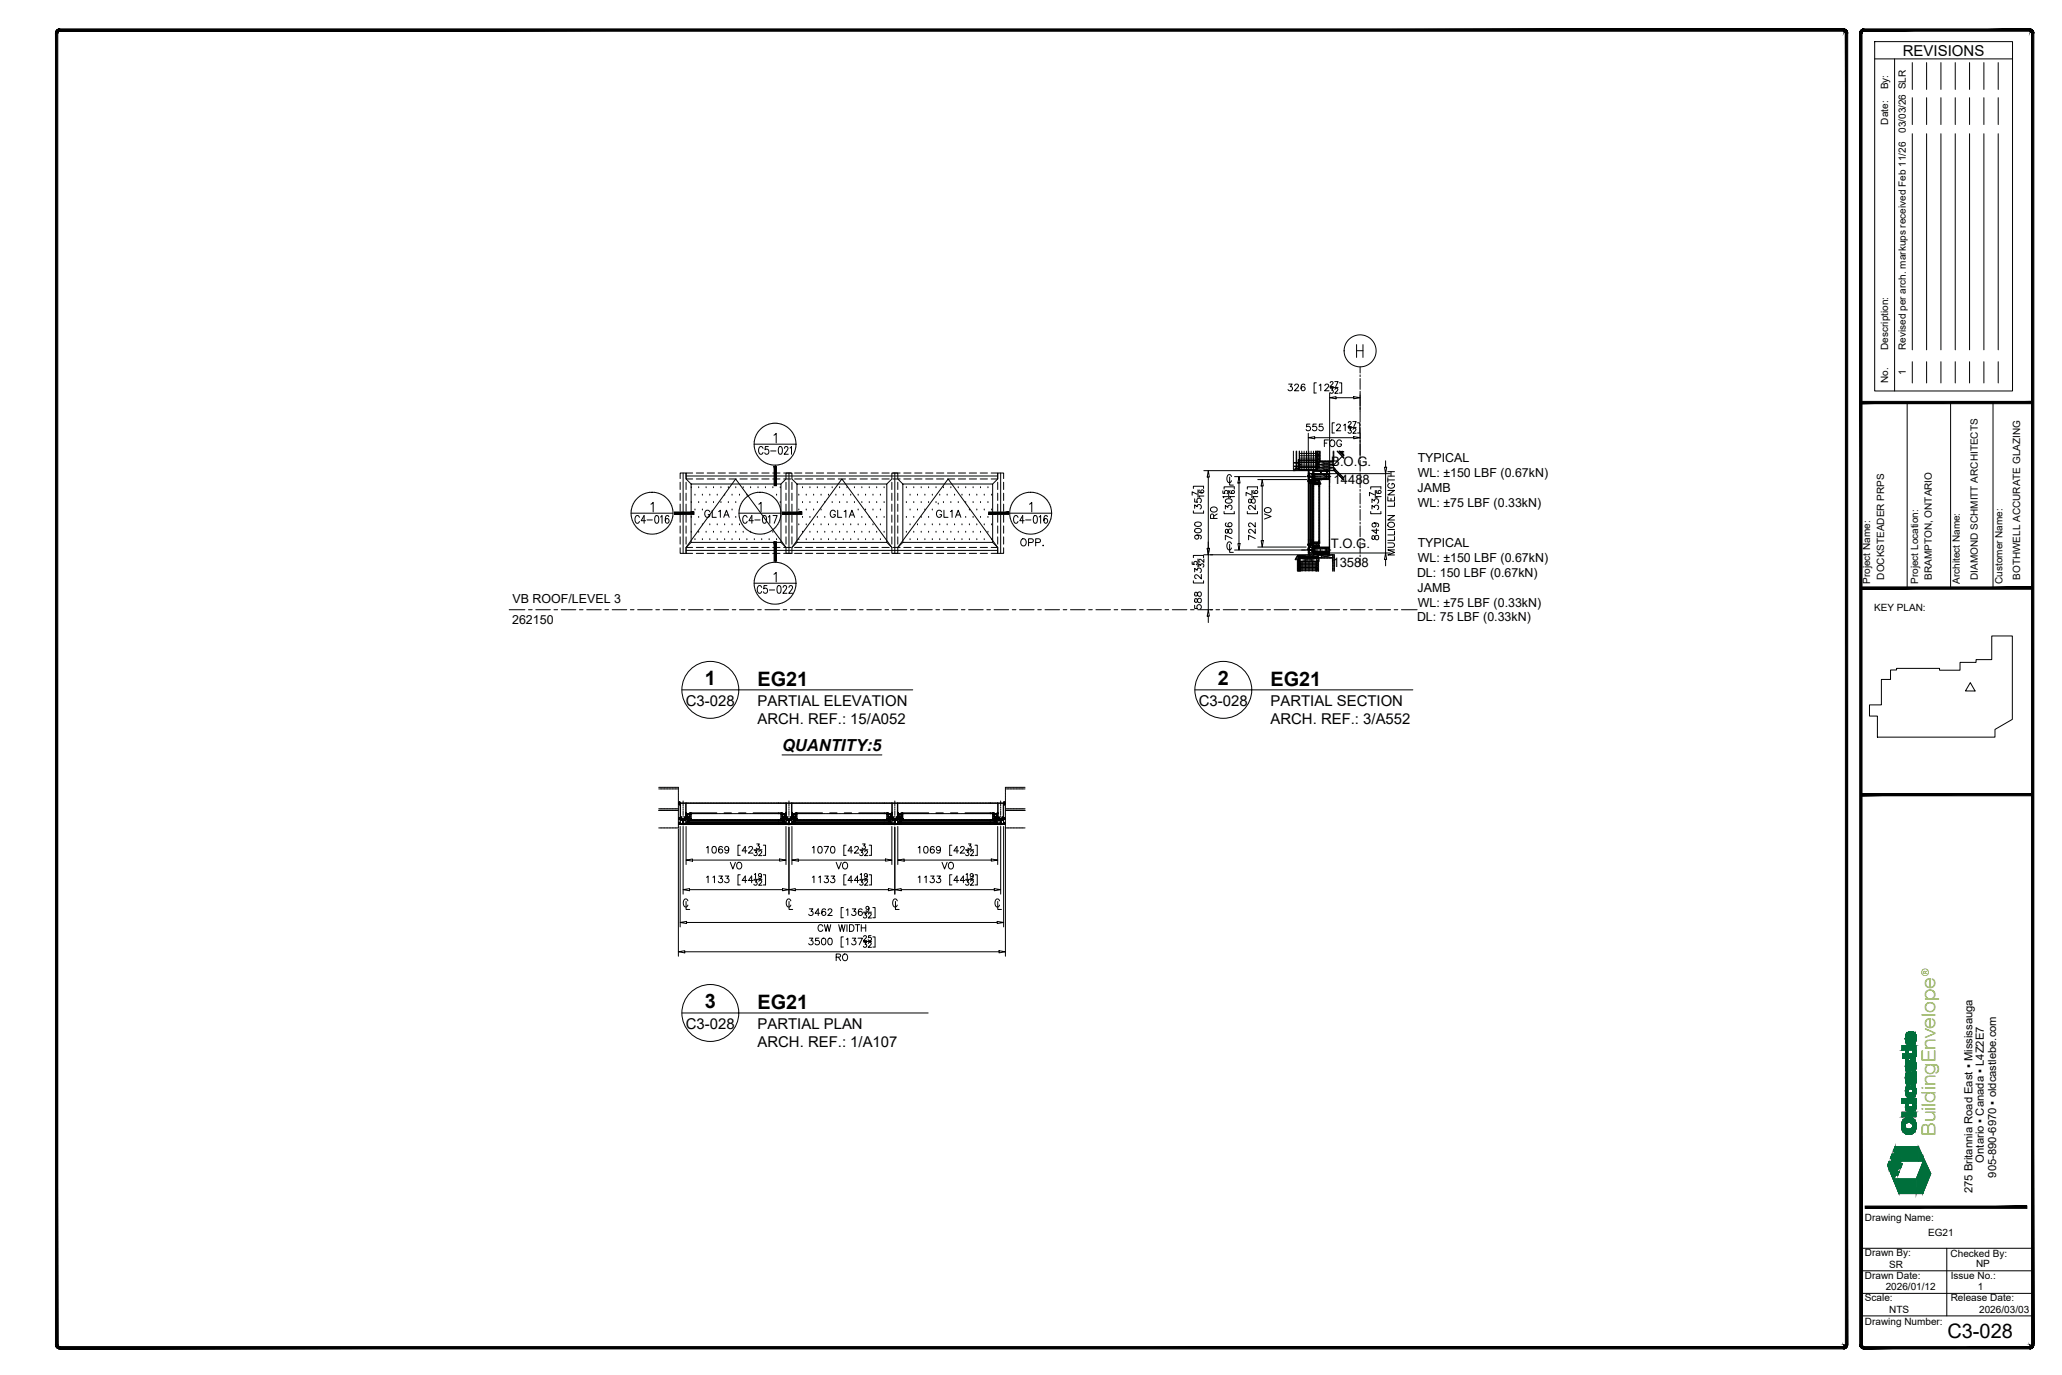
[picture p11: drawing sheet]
<svg xmlns="http://www.w3.org/2000/svg" width="914mm" height="610mm" viewBox="0 0 914 610" stroke-linecap="round" stroke-linejoin="round" font-family="sans-serif">
<defs><g id="words">
<text font-size="8.9" x="863.6" y="593.4">C3-028</text>
<g font-size="8.8">
<text x="312.6" y="303.6">1</text>
<text x="335.9" y="304">EG21</text>
<text x="540" y="303.6">2</text>
<text x="563.4" y="304">EG21</text>
<text x="312.6" y="446.8">3</text>
<text x="335.9" y="447.2">EG21</text>
</g>
<text font-size="8.5" fill="#7ab800" x="858.3" y="503.6" transform="rotate(-90 858.3 503.6)">BuildingEnvelope</text>
<g font-size="7.5">
<text x="311.5" y="231.1">GL1A</text>
<text x="366.9" y="231.1">GL1A</text>
<text x="414.2" y="231.1">GL1A</text>
</g>
<text font-size="7.4" x="346.8" y="333.1">QUANTITY:5</text>
<g font-size="7.1">
<text x="280.8" y="233.2">C4-016</text>
<text x="328.4" y="233.2">C4-017</text>
<text x="448.7" y="233.2">C4-016</text>
<text x="450.5" y="243.4">OPP.</text>
<text x="334.8" y="264.2">C5-022</text>
</g>
<text font-size="6.7" x="843.8" y="24.7">REVISIONS</text>
<g font-size="6.6">
<text x="335.5" y="202.5">C5-021</text>
<text x="304.2" y="312.9">C3-028</text>
<text x="335.9" y="312.9">PARTIAL ELEVATION</text>
<text x="531.6" y="312.9">C3-028</text>
<text x="563.4" y="312.9">PARTIAL SECTION</text>
<text x="335.9" y="321">ARCH. REF.: 15/A052</text>
<text x="563.4" y="321">ARCH. REF.: 3/A552</text>
<text x="304.2" y="456.1">C3-028</text>
<text x="335.9" y="456.1">PARTIAL PLAN</text>
<text x="335.9" y="464.3">ARCH. REF.: 1/A107</text>
</g>
<g font-size="5.8">
<text x="590.4" y="206.5">B.O.G.</text>
<text x="591.4" y="214.6">14488</text>
<text x="590.1" y="242.8">T.O.G.</text>
<text x="590.9" y="251.3">13588</text>
</g>
<g font-size="5.5">
<text x="628.7" y="204.9">TYPICAL</text>
<text x="628.7" y="211.5">WL: ±150 LBF (0.67kN)</text>
<text x="628.7" y="218.1">JAMB</text>
<text x="628.7" y="224.6">WL: ±75 LBF (0.33kN)</text>
<text x="628.7" y="242.6">TYPICAL</text>
<text x="628.7" y="249.2">WL: ±150 LBF (0.67kN)</text>
<text x="628.4" y="255.8">DL: 150 LBF (0.67kN)</text>
<text x="628.7" y="262.3">JAMB</text>
<text x="227.3" y="267.4">VB ROOF/LEVEL 3</text>
<text x="628.7" y="268.9">WL: ±75 LBF (0.33kN)</text>
<text x="628.4" y="275.5">DL: 75 LBF (0.33kN)</text>
<text x="227.1" y="276.7">262150</text>
</g>
<g font-size="5">
<text x="879.8" y="515.4" transform="rotate(-90 879.8 515.4)">Ontario ▪ Canada ▪ L4Z2E7</text>
<text x="885.3" y="522.1" transform="rotate(-90 885.3 522.1)">905-890-6970 ▪ oldcastlebe.com</text>
<text x="874.7" y="529.1" transform="rotate(-90 874.7 529.1)">275 Britannia Road East ▪ Mississauga</text>
</g>
<text font-size="4.5" fill="#7ab800" x="855.3" y="432.8" transform="rotate(-90 855.3 432.8)">®</text>
<g font-size="4.4">
<text x="837.3" y="39.7" transform="rotate(-90 837.3 39.7)">By:</text>
<text x="837.3" y="55.2" transform="rotate(-90 837.3 55.2)">Date:</text>
<text x="845.2" y="58.9" transform="rotate(-90 845.2 58.9)">03/03/26 SLR</text>
<text x="837.3" y="155.1" transform="rotate(-90 837.3 155.1)">Description:</text>
<text x="845.2" y="155.1" transform="rotate(-90 845.2 155.1)">Revised per arch. markups received Feb 11/26</text>
<text x="845.2" y="166.5" transform="rotate(-90 845.2 166.5)">1</text>
<text x="837.3" y="169.8" transform="rotate(-90 837.3 169.8)">No.</text>
<text x="835.6" y="257" transform="rotate(-90 835.6 257)">DOCKSTEADER PRPS</text>
<text x="856.7" y="257.1" transform="rotate(-90 856.7 257.1)">BRAMPTON, ONTARIO</text>
<text x="877.1" y="257.1" transform="rotate(-90 877.1 257.1)">DIAMOND SCHMITT ARCHITECTS</text>
<text x="895.9" y="257.1" transform="rotate(-90 895.9 257.1)">BOTHWELL ACCURATE GLAZING</text>
<text x="829.3" y="258.9" transform="rotate(-90 829.3 258.9)">Project Name:</text>
<text x="850.6" y="258.9" transform="rotate(-90 850.6 258.9)">Project Location:</text>
<text x="869.1" y="258.9" transform="rotate(-90 869.1 258.9)">Architect Name:</text>
<text x="887.9" y="258.9" transform="rotate(-90 887.9 258.9)">Customer Name:</text>
<text x="831.1" y="271">KEY PLAN:</text>
<text x="827" y="541.2">Drawing Name:</text>
<text x="855.1" y="548">EG21</text>
<text x="827" y="557.1">Drawn By:</text>
<text x="865" y="557.1">Checked By:</text>
<text x="837.7" y="562.1">SR</text>
<text x="876.3" y="561.8">NP</text>
<text x="827" y="567">Drawn Date:</text>
<text x="865.1" y="566.9">Issue No.:</text>
<text x="836.2" y="572.1">2026/01/12</text>
<text x="877" y="571.9">1</text>
<text x="827" y="576.9">Scale:</text>
<text x="865.1" y="577">Release Date:</text>
<text x="827" y="587.3">Drawing Number:</text>
<text x="837.8" y="582.2">NTS</text>
<text x="877.7" y="582.1">2026/03/03</text>
</g>
</g></defs>
<!-- layer: A-FLOR-LEVL -->
<g fill="none" stroke="#000" stroke-width=".44">
<path d="M225.8 270.3h7M234.4 270.3h1.6M237.6 270.3h6.5M245.7 270.3h1.6M248.9 270.3h6.4M257 270.3h1.6M260.2 270.3h6.4M268.2 270.3h1.7M271.5 270.3h6.4M279.5 270.3h1.7M282.8 270.3h6.4M290.8 270.3h1.6"/>
<path d="M294.1 270.3h6.4M302.1 270.3h1.6M305.3 270.3h6.5M313.4 270.3h1.6M316.6 270.3h6.5M324.7 270.3h1.6M327.9 270.3h6.5M336 270.3h1.6M339.2 270.3h6.5M347.3 270.3h1.6M350.5 270.3h6.5M358.6 270.3h1.6"/>
<path d="M361.8 270.3h6.4M369.9 270.3h1.6M373.1 270.3h6.4M381.1 270.3h1.7M384.4 270.3h6.4M392.4 270.3h1.7M395.7 270.3h6.4M403.7 270.3h1.6M407 270.3h6.4M415 270.3h1.6M418.2 270.3h6.5M426.3 270.3h1.6"/>
<path d="M429.5 270.3h6.5M437.6 270.3h1.6M440.8 270.3h6.5M448.9 270.3h1.6M452.1 270.3h6.5M460.2 270.3h1.6M463.4 270.3h6.5M471.5 270.3h1.6M474.7 270.3h6.5M482.8 270.3h1.6M486 270.3h6.4M494.1 270.3h1.6"/>
<path d="M497.3 270.3h6.4M505.3 270.3h1.7M508.6 270.3h6.4M516.6 270.3h1.6M519.9 270.3h6.4M527.9 270.3h1.6M531.2 270.3h6.4M539.2 270.3h1.6M542.4 270.3h6.5M550.5 270.3h1.6M553.7 270.3h6.5M561.8 270.3h1.6"/>
<path d="M565 270.3h6.5M573.1 270.3h1.6M576.3 270.3h6.5M584.4 270.3h1.6M587.6 270.3h6.5M595.7 270.3h1.6M598.9 270.3h6.4M607 270.3h1.6M610.2 270.3h6.4M618.2 270.3h1.7M621.5 270.3h6.9"/>
</g>
<!-- layer: _OBE_ALUMINIUM -->
<g fill="none" stroke="#000" stroke-width=".44">
<path d="M301.6 212.2v-2.5h2.6v2.5M301.6 213.8v3.2M301.6 218.6v3.3M304.2 213.8v3.2M304.2 218.6v3.3M304.2 212.3l2.3 2.3M306.5 214.6h39.8v25.9h-39.8zM307.2 209.7h-3v2.6h3M308.8 212.3h3.2M308.8 209.7h3.2M313.6 212.3h3.2M313.6 209.7h3.2"/>
<path d="M318.5 212.3h3.2M318.5 209.7h3.2M323.3 212.3h3.2M323.3 209.7h3.2M328.1 212.3h3.3M328.1 209.7h3.3M333 212.3h3.2M333 209.7h3.2M337.8 212.3h3.3M337.8 209.7h3.3M342.7 212.3h3.2M342.7 209.7h3.2"/>
<path d="M347.5 212.3h3.2M347.5 209.7h3.2M348.6 212.2v-2.5h2.6v2.5M348.6 213.8v3.2M348.6 218.6v3.3M348.6 212.3l-2.3 2.3M351.2 213.8v3.2M351.2 218.6v3.3M351.2 212.3l2.2 2.3M352.4 212.3h3.2M352.4 209.7h3.2M353.4 214.6h39.9v25.9h-39.9z"/>
<path d="M357.2 212.3h3.2M357.2 209.7h3.2M362 212.3h3.3M362 209.7h3.3M366.9 212.3h3.2M366.9 209.7h3.2M371.7 212.3h3.3M371.7 209.7h3.3M376.6 212.3h3.2M376.6 209.7h3.2M381.4 212.3h3.2M381.4 209.7h3.2"/>
<path d="M386.2 212.3h3.3M386.2 209.7h3.3M391.1 212.3h3.2M391.1 209.7h3.2M395.5 212.2v-2.5h2.6v2.5M395.5 213.8v3.2M395.5 218.6v3.3M395.5 212.3l-2.2 2.3M395.9 212.3h3.3M395.9 209.7h3.3M398.1 213.8v3.2M398.1 218.6v3.3"/>
<path d="M398.1 212.3l2.3 2.3M400.4 214.6h39.8v25.9h-39.8zM400.8 212.3h3.2M400.8 209.7h3.2M405.6 212.3h3.3M405.6 209.7h3.3M410.5 212.3h3.2M410.5 209.7h3.2M415.3 212.3h3.2M415.3 209.7h3.2M420.1 212.3h3.3M420.1 209.7h3.3"/>
<path d="M425 212.3h3.2M425 209.7h3.2M429.8 212.3h3.3M429.8 209.7h3.3M434.7 212.3h3.2M434.7 209.7h3.2M439.5 209.7h2.9v2.6M439.5 212.3h2.9M442.4 212.2v-2.5h2.7v2.5M442.4 213.8v3.2M442.4 218.6v3.3M442.4 212.3l-2.2 2.3"/>
<path d="M445.1 213.8v3.2M445.1 218.6v3.3M301.6 223.5v3.2M301.6 228.3v3.3M301.6 233.2v3.2M301.6 238v3.2M304.2 223.5v3.2M304.2 228.3v3.3M304.2 233.2v3.2M304.2 238v3.2M348.6 223.5v3.2M348.6 228.3v3.3"/>
<path d="M348.6 233.2v3.2M348.6 238v3.2M351.2 223.5v3.2M351.2 228.3v3.3M351.2 233.2v3.2M351.2 238v3.2M395.5 223.5v3.2M395.5 228.3v3.3M395.5 233.2v3.2M395.5 238v3.2M398.1 223.5v3.2M398.1 228.3v3.3"/>
<path d="M398.1 233.2v3.2M398.1 238v3.2M442.4 223.5v3.2M442.4 228.3v3.3M442.4 233.2v3.2M442.4 238v3.2M445.1 223.5v3.2M445.1 228.3v3.3M445.1 233.2v3.2M445.1 238v3.2M301.6 242.9v2.4h2.6v-2.4M306.5 240.5l-2.3 2.2 22-30.4 22.4 30.4-2.3-2.2"/>
<path d="M307.2 242.7h-3v2.6h3M308.8 242.7h3.2M308.8 245.3h3.2M313.6 242.7h3.2M313.6 245.3h3.2M318.5 242.7h3.2M318.5 245.3h3.2M323.3 242.7h3.2M323.3 245.3h3.2M328.1 242.7h3.3M328.1 245.3h3.3M333 242.7h3.2"/>
<path d="M333 245.3h3.2M337.8 242.7h3.3M337.8 245.3h3.3M342.7 242.7h3.2M342.7 245.3h3.2M347.5 242.7h3.2M347.5 245.3h3.2M348.6 242.9v2.4h2.6v-2.4M352.4 242.7h3.2M352.4 245.3h3.2M353.4 240.5l-2.2 2.2 22.1-30.4 22.2 30.4-2.2-2.2M357.2 242.7h3.2"/>
<path d="M357.2 245.3h3.2M362 242.7h3.3M362 245.3h3.3M366.9 242.7h3.2M366.9 245.3h3.2M371.7 242.7h3.3M371.7 245.3h3.3M376.6 242.7h3.2M376.6 245.3h3.2M381.4 242.7h3.2M381.4 245.3h3.2M386.2 242.7h3.3"/>
<path d="M386.2 245.3h3.3M391.1 242.7h3.2M391.1 245.3h3.2M395.5 242.9v2.4h2.6v-2.4M395.9 242.7h3.3M395.9 245.3h3.3M400.4 240.5l-2.3 2.2 22.4-30.4 21.9 30.4M400.8 242.7h3.2M400.8 245.3h3.2M405.6 242.7h3.3M405.6 245.3h3.3M410.5 242.7h3.2"/>
<path d="M410.5 245.3h3.2M415.3 242.7h3.2M415.3 245.3h3.2M420.1 242.7h3.3M420.1 245.3h3.3M425 242.7h3.2M425 245.3h3.2M429.8 242.7h3.3M429.8 245.3h3.3M434.7 242.7h3.2M434.7 245.3h3.2M439.5 242.7h2.9"/>
<path d="M440.2 240.5l2.2 2.2M442.4 242.9v2.4h2.7v-2.4M442.4 242.7v2.6h-2.9"/>
</g>
<!-- layer: _OBE_dims -->
<g fill="none" stroke="#000" stroke-width=".44">
<path d="M571.5 170.3h1.5l-.8 1.1a.99 .99 0 0 1 .7 1.6 .99 .99 0 0 1-1.7-.3M574.1 171l.6-.7 .9 .1 .2 .5-.4 .9-1.4 1.4h2M578.7 170.7l-.2-.3a.96 .96 0 0 0-1.4 .5v1.9a.92 .92 0 0 0 1.5 .1 .92 .92 0 0 0-.4-1.4 .92 .92 0 0 0-1.2 .8M583.7 169.7h-1v4.5h1M585 170.9l.7-.6v2.9M587.5 171l.6-.7h.6l.5 .6-.4 .9-1.4 1.4h2M589.6 174.4v39.7M589.8 171.8h3.6M589.9 169.7l.4-.5 .9 .4-1.4 1.8h1.5M590 172.1h1.2l-.7 .9a.74 .74 0 0 1 .6 1.2 .74 .74 0 0 1-1.3-.3M591.9 169.2h1.5l-1.1 2.2M592 172.7l.4-.6 .9 .5-1.4 1.8h1.5"/>
<path d="M592.5 176.3h7.8M594 169.7h1v4.5h-1M603.1 174.4v7.8M580.2 192.1v21.5M580.9 188h-1.4l-.2 1.3a1.05 1.05 0 0 1 1.6 0 1.05 1.05 0 0 1-.2 1.5 1.05 1.05 0 0 1-1.5-.4M583 194.1h17.3M583.7 188h-1.4l-.1 1.3a1.05 1.05 0 0 1 1.5 0 1.05 1.05 0 0 1-.2 1.5 1.05 1.05 0 0 1-1.5-.4M586.5 188h-1.4l-.1 1.3a1.05 1.05 0 0 1 1.6 0 1.05 1.05 0 0 1-.2 1.5 1.05 1.05 0 0 1-1.6-.4M587.3 196.5h1.1M589.1 195h-1.8v3M590.2 195.2a1.38 1.38 0 0 1 1.8 1.3 1.38 1.38 0 0 1-1.8 1.4l-.5-1v-.7zM591.7 187.5h-.9v4.5h.9"/>
<path d="M592.7 188.7l.6-.7 .8 .2 .3 .4-.4 1-1.4 1.4h2M594.9 195.7a1.09 1.09 0 0 0-1.2-.7 1.09 1.09 0 0 0-.9 1.2v.7a1.06 1.06 0 0 0 1 1.1 1.06 1.06 0 0 0 1.1-1.1h-.7M595.8 188.6l.7-.6v3M597.8 189.5h3.6M597.9 187.4l.4-.5 .9 .4-1.4 1.8h1.5M598 189.9h1.2l-.7 .8a.74 .74 0 0 1 .6 1.2 .74 .74 0 0 1-1.3-.2M599.9 186.9h1.5l-1.1 2.2M600 190.4l.5-.5 .8 .4-1.4 1.8h1.5M602 187.5h1v4.5h-1M603.1 192.1v10M302.9 209.7v35.6M304.2 211h138.2"/>
<path d="M349.9 209.7v35.6M396.8 209.7v35.6M443.7 209.7v35.6M529.2 216.6v-1h4.5v1M530.9 219.1l-2.2-1v1.4M531.3 217.2v3.2M531.9 217.3l-.2 .1a1.09 1.09 0 0 0 .8 1.3 1.09 1.09 0 0 0 1.3-.8 .69 .69 0 0 0-.6-.7 .69 .69 0 0 0-.7 .6 .69 .69 0 0 0 .6 .7M533.8 219.9h-2.2l.4 .5M533.8 208.7h48.2M535.8 211.5v31.6M542.3 217.6v1.1l.9 .1a.79 .79 0 0 1 0-1.2 .79 .79 0 0 1 1.2 .2 .79 .79 0 0 1-.3 1.1M542.8 216.8v-1h4.5v1"/>
<path d="M544.9 217.4v3.3M545.3 211.5v3.6h1.6M545.6 217.5l-.3 .1a1.09 1.09 0 0 0 .8 1.4 1.09 1.09 0 0 0 1.4-.8 .69 .69 0 0 0-.7-.8 .69 .69 0 0 0-.7 .7 .69 .69 0 0 0 .6 .7M546.1 211.3a1.05 1.05 0 0 0-1.3-.9 1.05 1.05 0 0 0-.7 1.4v.8a1.05 1.05 0 0 0 .7 1.4 1.05 1.05 0 0 0 1.3-.9M547.5 211.3h31.8M549.4 214.1v26.9M553.1 216.8v-1h4.5v1M554.8 219.4l-2.2-1.1v1.5M555.2 217.4v3.3M555.9 217.5l-.3 .1a1.09 1.09 0 0 0 .8 1.4 1.09 1.09 0 0 0 1.4-.8 .69 .69 0 0 0-.7-.8 .69 .69 0 0 0-.7 .7 .69 .69 0 0 0 .6 .7M557.8 212.6h21.8M559.7 215.5v24.2"/>
<path d="M588.7 210h27.7M607.8 216.8v-1h4.6v1M609.5 219.4l-2.2-1.1v1.5M609.9 217.4v3.3M610.6 217.5l-.2 .1a1.09 1.09 0 0 0 .8 1.4 1.09 1.09 0 0 0 1.3-.8 .69 .69 0 0 0-.7-.8 .69 .69 0 0 0-.7 .7 .69 .69 0 0 0 .6 .7M614.4 204.3v2.8M614.4 210v35.2M615.4 217.4h3l-3 2h3M615.4 211.1h3M615.4 212.8h3M615.4 211.8v2M615.4 209.1h3"/>
<path d="M616.1 214.3a1.09 1.09 0 0 0-.7 1.3 1.09 1.09 0 0 0 1.2 .8h.7a1.06 1.06 0 0 0 1.1-1 1.06 1.06 0 0 0-1.1-1.1v.7M616.8 209.1v2M529.2 226.5v1h4.5v-1M529.8 225.4v-1.6l1.1 .9a.98 .98 0 0 1 1.6-.8 .98 .98 0 0 1-.3 1.8M529.8 221.1v1.5l1.2 .1a1.05 1.05 0 0 1 0-1.6 1.05 1.05 0 0 1 1.6 .2 1.05 1.05 0 0 1-.4 1.5M529.9 234.7l1.1-.4a1.27 1.27 0 0 1 1.7 1.1 1.6 1.6 0 0 1-1.5 .8 1.6 1.6 0 0 1-1.4-1.1zM529.9 231.9l1.1-.5a1.27 1.27 0 0 1 1.7 1.2 1.6 1.6 0 0 1-1.5 .8 1.6 1.6 0 0 1-1.4-1.1zM530.8 237.2a.92 .92 0 0 1 .7 1.3 .92 .92 0 0 1-1.4 .3 .92 .92 0 0 1 .1-1.4l.6-.2a1.39 1.39 0 0 1 1.9 1.1l-.4 .6M537.2 225.1a1.44 1.44 0 0 1 1.8-.3 1.44 1.44 0 0 1 .6 1.7 1.47 1.47 0 0 1-1.8 .6 1.47 1.47 0 0 1-.9-1.8zM538.2 229.8l-.1-1.6-1-.2-.3 1.8h3M539.8 227.9l-1.6 1M542.8 226.8v1h4.5v-1"/>
<path d="M543.4 225.6v-1.5l1.1 .8a.98 .98 0 0 1 1.6-.7 .98 .98 0 0 1-.3 1.7M543.5 234.8v1.4l.6 .2 .7-1.5 .6-.4a.99 .99 0 0 1 1 1 .99 .99 0 0 1-1 1l-.6-.4-.4-1.3zM543.5 221.6l1.2-.5a1.27 1.27 0 0 1 1.6 1.2 1.6 1.6 0 0 1-1.5 .8 1.6 1.6 0 0 1-1.4-1.1zM543.8 231.8l-.3 .2a.97 .97 0 0 0 .5 1.4h1.9a.92 .92 0 0 0 .1-1.5 .92 .92 0 0 0-1.4 .4 .92 .92 0 0 0 .8 1.2M544.5 220.2h-2.2l.4 .5M546.3 238.7l-2.9-1.4v2M547.5 220.2h-2.3l.5 .5M553.1 226.8v1h4.5v-1M553.8 221.4v1.4l.6 .2 .7-1.4 .6-.5a.99 .99 0 0 1 1 1 .99 .99 0 0 1-1 1l-.6-.4-.4-1.3zM556.6 238.7l-2.9-1.4v2M556.6 234.5v2l-1.4-1.4-1-.4-.4 .2-.1 .9 .7 .6M556.6 231.7v2l-1.4-1.4-1-.5-.4 .3-.1 .9 .7 .5"/>
<path d="M556.6 223.9v2l-1.4-1.4-1-.4-.4 .3-.1 .8 .7 .6M557.8 220.2h-2.3l.5 .5M560.7 227.9l3 1.1-3 1.1M560.9 225.6a1.47 1.47 0 0 1 1.8-.6 1.47 1.47 0 0 1 .8 1.7 1.47 1.47 0 0 1-1.8 .6 1.47 1.47 0 0 1-.8-1.7zM607.8 226.8v1h4.6v-1M608.4 225.6v-1.5l1.1 .8a.98 .98 0 0 1 1.6-.7 .98 .98 0 0 1-.3 1.7M608.4 222.8v-1.5l1.1 .8a.98 .98 0 0 1 1.6-.7 .98 .98 0 0 1-.3 1.7M608.5 237.6v1.4l.6 .2 .7-1.4 .6-.5a.99 .99 0 0 1 1 1 .99 .99 0 0 1-1 1l-.6-.4-.4-1.3zM609.4 231.8a.92 .92 0 0 1 .8 1.3 .92 .92 0 0 1-1.5 .4 .92 .92 0 0 1 .1-1.5l.6-.2a1.39 1.39 0 0 1 2 1.2l-.5 .5M610.4 234.4v2.1l-2-1.4h3M612.5 220.2h-2.2l.4 .5M615.4 228.6h3l-3 1.9h3"/>
<path d="M615.4 220.2v1.9h3v-1.9M615.4 234.8h3M615.6 232.1a1.47 1.47 0 0 1 1.8-.6 1.47 1.47 0 0 1 .9 1.7 1.47 1.47 0 0 1-1.9 .6 1.47 1.47 0 0 1-.8-1.7zM616.8 221v1.1M618.4 237.9v1.7h-3M618.4 235.5v1.7h-3M618.4 222.8v1.7h-3M304.2 244h138.2M528.7 249.1v1.1l.9 .1a.79 .79 0 0 1 0-1.2 .79 .79 0 0 1 1.2 .1 .79 .79 0 0 1-.3 1.2M529.2 257.5v1h4.5v-1M529.2 247.2v-1h4.5v1M529.8 253.5v-1.5l1.1 .8a.98 .98 0 0 1 1.6-.7 .98 .98 0 0 1-.3 1.7"/>
<path d="M531.3 247.8v3.6M531.6 251.2v-1.1l.9 .6a.74 .74 0 0 1 1.2-.6 .74 .74 0 0 1-.3 1.3M532.7 254.7v1.9l-1.4-1.4-1-.4-.4 .3-.1 .8 .7 .6M533.8 247.8v1.5l-1.8-1.4-.4 .9 .6 .4M533.8 246h47.8M535.8 246v24.3M545.3 241.3v3.6h1.6M546.1 241.1a1.05 1.05 0 0 0-1.3-.8 1.05 1.05 0 0 0-.7 1.3v.8a1.05 1.05 0 0 0 .7 1.4 1.05 1.05 0 0 0 1.3-.8M547.5 243.9h31.7M557.8 242.5h21.4M588.2 245.2h28.2M614.4 248v2.9"/>
<path d="M615.4 240.7h2.1l.9 .8-.4 1-2.6 .2M618.4 243.8h-3l3 1.1-3 1.1h3M529.8 268.3v1.4l1.2 .2a1.05 1.05 0 0 1 0-1.6 1.05 1.05 0 0 1 1.6 .2 1.05 1.05 0 0 1-.4 1.5M529.9 265.5v1.4l.6 .2 .7-1.4 .5-.5a.99 .99 0 0 1 1.1 1 .99 .99 0 0 1-1.1 1l-.5-.4-.4-1.3zM529.9 262.7v1.4l.6 .2 .7-1.5 .5-.4a.99 .99 0 0 1 1.1 1 .99 .99 0 0 1-1.1 1l-.5-.4-.4-1.3zM535.8 273.2v2.8M536.8 270.3h1M300.8 367.5v56.4M301.6 366.4v44.5M302.9 366.4v30M304.2 366.4v16.9M313.3 375.8l.7-.5v2.9"/>
<path d="M316.1 375.4a.96 .96 0 0 1 1.4 .4l.2 .7a1.27 1.27 0 0 1-1.2 1.7 1.89 1.89 0 0 1-.4-2.8zM320.4 375.7l-.2-.3a.97 .97 0 0 0-1.4 .4v2a.92 .92 0 0 0 1.5 .1 .92 .92 0 0 0-.4-1.4 .92 .92 0 0 0-1.2 .7M323.2 376.3a.92 .92 0 0 1-1.3 .7 .92 .92 0 0 1-.4-1.4 .92 .92 0 0 1 1.5 .1l.2 .6a1.4 1.4 0 0 1-1.2 1.9l-.5-.4M328.2 374.7h-.9v4.5h.9M331.2 377.2h-2.1l1.4-1.9v2.9M332.1 376l.5-.7 .9 .1 .2 .4-.4 1-1.4 1.4h2M334.3 376.7h3.6M334.5 377.1h1.2l-.7 .9a.74 .74 0 0 1 .6 1.2 .74 .74 0 0 1-1.3-.3M335.6 374.2h1.1l-.6 .8a.74 .74 0 0 1 .6 1.2 .74 .74 0 0 1-1.3-.2M336.5 377.6l.5-.5 .8 .4-1.4 1.8h1.5M338.5 374.7h1v4.5h-1M348.5 366.4v16.9"/>
<path d="M349.9 366.7v29.7M351.2 366.4v16.9M360.2 375.8l.7-.5v2.9M363.1 375.4a.96 .96 0 0 1 1.4 .4l.1 .7a1.27 1.27 0 0 1-1.1 1.7 1.89 1.89 0 0 1-.4-2.8zM365.5 375.3h1.9l-1.4 2.9M368.7 375.4a.97 .97 0 0 1 1.4 .4l.2 .7a1.26 1.26 0 0 1-1.2 1.7 1.9 1.9 0 0 1-.4-2.8zM375.2 374.7h-1v4.5h1M378.1 377.2h-2.1l1.4-1.9v2.9M379 376l.6-.7 .8 .1 .3 .4-.4 1-1.4 1.4h1.9M381.2 376.7h3.6M381.5 377.1h1.1l-.6 .9a.74 .74 0 0 1 .5 1.2 .74 .74 0 0 1-1.3-.3M382.5 374.2h1.2l-.7 .8a.74 .74 0 0 1 .6 1.2 .74 .74 0 0 1-1.3-.2"/>
<path d="M383.5 377.6l.4-.5 .8 .4-1.3 1.8h1.4M385.4 374.7h1v4.5h-1M395.5 366.4v16.9M396.8 366.7v29.7M398.1 366.4v16.9M407.2 375.8l.7-.5v2.9M410 375.4a.96 .96 0 0 1 1.4 .4l.2 .7a1.27 1.27 0 0 1-1.2 1.7 1.89 1.89 0 0 1-.4-2.8zM414.2 375.7l-.1-.3a.96 .96 0 0 0-1.4 .4v2a.92 .92 0 0 0 1.5 .1 .92 .92 0 0 0-.4-1.4 .92 .92 0 0 0-1.3 .7M417.1 376.3a.92 .92 0 0 1-1.3 .7 .92 .92 0 0 1-.4-1.4 .92 .92 0 0 1 1.5 .1l.2 .6a1.4 1.4 0 0 1-1.2 1.9l-.5-.4M422.1 374.7h-1v4.5h1M425.1 377.2h-2.1l1.4-1.9v2.9M425.9 376l.6-.7 .8 .1 .3 .4-.4 1-1.4 1.4h2"/>
<path d="M428.2 376.7h3.6M428.4 377.1h1.2l-.7 .9a.74 .74 0 0 1 .6 1.2 .74 .74 0 0 1-1.3-.3M429.5 374.2h1.1l-.6 .8a.74 .74 0 0 1 .5 1.2 .74 .74 0 0 1-1.3-.2M430.4 377.6l.4-.5 .9 .4-1.4 1.8h1.5M432.4 374.7h1v4.5h-1M442.4 366.4v16.9M443.8 366.4v30M445.1 366.4v44.5M445.9 367v56.9M304.2 399.7v3.5h1.7M305 399.4a1.05 1.05 0 0 0-1.2-.8 1.05 1.05 0 0 0-.8 1.3v.9a1.05 1.05 0 0 0 .8 1.3 1.05 1.05 0 0 0 1.2-.8M305.8 394.4h41.2"/>
<path d="M307.1 381.3h38.6M313.3 388.9l.7-.5v2.9M316.1 388.9l.7-.5v2.9M318.8 388.4h1.6l-.9 1.1a.98 .98 0 0 1 .7 1.6 .98 .98 0 0 1-1.7-.3M321.6 388.4h1.6l-.9 1.1a.99 .99 0 0 1 .8 1.6 .99 .99 0 0 1-1.8-.3M323.9 382.3l1.1 3 1.1-3M327 382.7l.2-.3a1.38 1.38 0 0 1 1.8 1.4 1.38 1.38 0 0 1-1.8 1.3l-.5-1zM328.2 387.8h-.9v4.5h.9M331.2 390.4h-2.1l1.4-2v2.9M334 390.4h-2.1l1.4-2v2.9M334.3 389.9h3.6M334.5 387.7l.5-.4v2.2"/>
<path d="M334.5 390.2h1.2l-.7 .9a.74 .74 0 0 1 .6 1.2 .74 .74 0 0 1-1.3-.3M336.5 390.8l.4-.6 .9 .5-1.4 1.8h1.5M337.7 388a.69 .69 0 0 1-1 .6 .69 .69 0 0 1-.2-1.1 .69 .69 0 0 1 1.1 .1l.1 .4a1.05 1.05 0 0 1-.9 1.5l-.4-.3M338.5 387.8h1v4.5h-1M349.9 399.7v3.5h1.6M350.7 399.4a1.05 1.05 0 0 0-1.3-.8 1.05 1.05 0 0 0-.7 1.3v.9a1.05 1.05 0 0 0 .7 1.3 1.05 1.05 0 0 0 1.3-.8M352.7 394.4h41.3M354 381.3h38.7M360.2 388.9l.7-.5v2.9M363.1 388.9l.7-.5v2.9M365.7 388.4h1.6l-.9 1.1a.98 .98 0 0 1 .8 1.6 .98 .98 0 0 1-1.7-.3M368.6 388.4h1.5l-.8 1.1a.98 .98 0 0 1 .7 1.6 .98 .98 0 0 1-1.7-.3"/>
<path d="M370.8 382.3l1.1 3 1.2-3M373.9 382.7l.3-.3a1.38 1.38 0 0 1 1.7 1.4 1.38 1.38 0 0 1-1.7 1.3l-.6-1zM375.2 387.8h-1v4.5h1M378.1 390.4h-2.1l1.4-2v2.9M381 390.4h-2.1l1.4-2v2.9M381.2 389.9h3.6M381.5 387.7l.5-.4v2.2M381.5 390.2h1.1l-.6 .9a.74 .74 0 0 1 .5 1.2 .74 .74 0 0 1-1.3-.3M383.5 390.8l.4-.6 .8 .5-1.3 1.8h1.4M384.6 388a.69 .69 0 0 1-.9 .6 .69 .69 0 0 1-.3-1.1 .69 .69 0 0 1 1.1 .1l.1 .4a1.04 1.04 0 0 1-.8 1.5l-.4-.3M385.4 387.8h1v4.5h-1M397.1 399.7v3.5h1.6"/>
<path d="M397.9 399.4a1.05 1.05 0 0 0-1.3-.8 1.05 1.05 0 0 0-.7 1.3v.9a1.05 1.05 0 0 0 .7 1.3 1.05 1.05 0 0 0 1.3-.8M399.7 394.4h41.2M401 381.3h38.6M407.2 388.9l.7-.5v2.9M410 388.9l.7-.5v2.9M412.7 388.4h1.5l-.8 1.1a.98 .98 0 0 1 .7 1.6 .98 .98 0 0 1-1.7-.3M415.5 388.4h1.6l-.9 1.1a.98 .98 0 0 1 .7 1.6 .98 .98 0 0 1-1.7-.3M417.7 382.3l1.2 3 1.1-3M420.8 382.7l.3-.3a1.38 1.38 0 0 1 1.8 1.4 1.38 1.38 0 0 1-1.8 1.3l-.5-1zM422.1 387.8h-1v4.5h1M425.1 390.4h-2.1l1.4-2v2.9M427.9 390.4h-2.1l1.4-2v2.9"/>
<path d="M428.2 389.9h3.6M428.4 387.7l.5-.4v2.2M428.4 390.2h1.2l-.7 .9a.74 .74 0 0 1 .6 1.2 .74 .74 0 0 1-1.3-.3M430.4 390.8l.4-.6 .9 .5-1.4 1.8h1.5M431.6 388a.69 .69 0 0 1-1 .6 .69 .69 0 0 1-.2-1.1 .69 .69 0 0 1 1.1 .1l.1 .4a1.05 1.05 0 0 1-.9 1.5l-.4-.3M432.4 387.8h1v4.5h-1M442.5 399.7v3.5h1.6M443.3 399.4a1.05 1.05 0 0 0-1.3-.8 1.05 1.05 0 0 0-.8 1.3v.9a1.05 1.05 0 0 0 .8 1.3 1.05 1.05 0 0 0 1.3-.8M304.5 409h137.7M358.9 415.9h1.6l-.9 1.2a.99 .99 0 0 1 .7 1.5 .99 .99 0 0 1-1.7-.3M358.9 402.9h1.6l-.9 1.2a.98 .98 0 0 1 .7 1.5 .98 .98 0 0 1-1.7-.3M363.1 415.9h-1.4l-.1 1.3a1.05 1.05 0 0 1 1.6 0 1.05 1.05 0 0 1-.2 1.5 1.05 1.05 0 0 1-1.6-.4"/>
<path d="M363.6 404.9h-2.2l1.5-2v3M364.7 416.1a.96 .96 0 0 1 1.4 .4l.1 .7a1.26 1.26 0 0 1-1.1 1.7 1.88 1.88 0 0 1-.4-2.8zM364.9 410.7a1.09 1.09 0 0 0-1.3-.7 1.09 1.09 0 0 0-.8 1.1v.7a1.09 1.09 0 0 0 .8 1.1 1.09 1.09 0 0 0 1.3-.7M365.6 410l.7 2.9 .7-2.9 .7 2.9 .7-2.9M366.1 403.4l-.1-.3a.96 .96 0 0 0-1.5 .4v2a.92 .92 0 0 0 1.5 .1 .92 .92 0 0 0-.3-1.5 .92 .92 0 0 0-1.3 .8M367.2 403.6l.6-.7h.6l.5 .6-.4 1-1.4 1.4h2M367.5 416.1a.96 .96 0 0 1 1.4 .4l.2 .7a1.27 1.27 0 0 1-1.2 1.7 1.88 1.88 0 0 1-.4-2.8zM371.9 410l.7 2.9 .7-2.9 .7 2.9 .8-2.9M374 415.4h-1v4.5h1M374 402.4h-1v4.5h1M375.3 416.5l.7-.6v3M375.3 403.5l.7-.6v3"/>
<path d="M375.6 410v2.9M376.7 410h1a1.58 1.58 0 0 1 1 1.4 1.58 1.58 0 0 1-1 1.5h-1zM377.9 415.9h1.6l-.9 1.2a.99 .99 0 0 1 .8 1.5 .99 .99 0 0 1-1.7-.3M377.9 402.9h1.6l-.9 1.2a.98 .98 0 0 1 .8 1.5 .98 .98 0 0 1-1.7-.3M379.3 410h1.9M380.2 410v2.9M380.5 415.9h1.9l-1.4 3M381.9 410v2.9M381.9 411.4h2M382.3 403.4l-.1-.3a.96 .96 0 0 0-1.4 .4v2a.92 .92 0 0 0 1.4 .1 .92 .92 0 0 0-.3-1.5 .92 .92 0 0 0-1.3 .8M382.9 417.4h3.6M382.9 404.4h3.6"/>
<path d="M383 415.3l.4-.5 .8 .4-1.3 1.8h1.4M383.1 417.8h1.1l-.6 .8a.74 .74 0 0 1 .6 1.2 .74 .74 0 0 1-1.3-.2M383.1 404.8h1.1l-.6 .8a.74 .74 0 0 1 .6 1.2 .74 .74 0 0 1-1.3-.2M383.9 410v2.9M385.1 418.3l.4-.5 .9 .4-1.4 1.8h1.5M385.1 405.3l.4-.5 .9 .4-1.4 1.8h1.5M385.4 402.6a.69 .69 0 0 1-1 .5 .69 .69 0 0 1-.3-1 .69 .69 0 0 1 1.1 0l.2 .5a1.05 1.05 0 0 1-.9 1.4l-.4-.3M386.3 414.8h-1.1l-.1 1a.79 .79 0 0 1 1.2-.1 .79 .79 0 0 1-.2 1.2 .79 .79 0 0 1-1.1-.3M387.1 415.4h.9v4.5h-.9M387.1 402.4h.9v4.5h-.9M303.7 422h139.3M370.8 424.4l1.7-.2 .3-.4-.2-.6-1.8-.2v2.9"/>
<path d="M371.8 424.4l1 1.5M374.2 423.1a1.38 1.38 0 0 1 1.7 1.3 1.38 1.38 0 0 1-1.7 1.4l-.6-1v-.7z"/>
</g>
<!-- layer: Tag-detail -->
<g fill="none" stroke="#000" stroke-width=".44">
<path d="M334.4 196.9h18.6M279.9 227.5h18.5M327.7 227.5h18.6M447.8 227.5h18.5M334.4 258.6h18.6"/>
<circle cx="343.7" cy="196.9" r="9.3"/>
<circle cx="289.1" cy="227.5" r="9.3"/>
<circle cx="337" cy="227.5" r="9.3"/>
<circle cx="457" cy="227.5" r="9.3"/>
<circle cx="343.7" cy="258.6" r="9.3"/>
</g>
<g fill="#000" stroke="#000" stroke-width=".44">
<path d="M343.3 206.2l1 9.1v-9.1zM343.3 206.2l1 9.1h-1z"/>
<path d="M298.7 227v1l9.1-1zM298.7 228l9.1-1v1z"/>
<path d="M346.5 227v1l9.1-1zM346.5 228l9.1-1v1z"/>
<path d="M438.4 228h9.1v-1zM438.4 227h9.1l-9.1 1z"/>
<path d="M343.3 240.2v9.1h1zM343.3 240.2h1v9.1z"/>
</g>
<!-- layer: Ele-Bubbles -->
<g fill="#fff" stroke="#fff" stroke-width=".44">
<path d="M334.4 196.9l.2 1.8zM334.5 196l.1 2.7zM334.5 196l.3 3.6zM334.6 195.1l.2 4.5zM334.6 195.1l.5 5.4-.3-.9zM334.8 194.2l-.2 .9 .5 5.4zM334.8 194.2l.7 7.1-.4-.8zM335.1 193.4l-.3 .8 .7 7.1zM335.1 193.4l.9 8.7-.5-.8zM335.5 192.6l-.4 .8 .9 8.7zM335.5 192.6l1 10.2-.5-.7zM336 191.8l-.5 .8 1 10.2zM336 191.8l1.1 11.7-.6-.7zM336.5 191l-.5 .8 1.1 11.7zM336.5 191l1.3 13.1-.7-.6zM337.1 190.4l-.6 .6 1.3 13.1zM337.1 190.4l1.4 14.2-.7-.5zM337.1 190.4l1.4 14.2-.7-14.8zM337.8 189.8l1.5 15.3-.8-.5zM337.8 189.8l1.5 15.3-.8-15.9zM338.5 189.2l1.6 16.3-.8-.4zM338.5 189.2l1.6 16.3-.8-16.8zM339.3 188.7l1.7 17.1-.9-.3zM339.3 188.7l1.7 17.1-.9-17.4zM340.1 188.4l1.8 17.6-.9-.2zM340.1 188.4l1.8 17.6-.9-18zM341 188l1.8 18.2-.9-.2zM341 188l1.8 18.2-.9-18.4zM341.9 187.8l1.8 18.4h-.9zM341.9 187.8l1.8 18.4-.9-18.5zM342.8 187.7l1.8 18.5h-.9zM342.8 187.7l1.8 18.5-.9-18.6zM343.7 187.6l1.8 18.4-.9 .2zM343.7 187.6l1.8 18.4-.9-18.3zM344.6 187.7l1.8 18.1-.9 .2zM344.6 187.7l1.8 18.1-.9-18zM345.5 187.8l1.8 17.7-.9 .3zM345.5 187.8l1.8 17.7-.9-17.5zM346.4 188l1.7 17.1-.8 .4zM346.4 188l1.7 17.1-.8-16.7zM347.3 188.4l1.6 16.2-.8 .5zM347.3 188.4l1.6 16.2-.8-15.9zM348.1 188.7l1.5 15.4-.7 .5zM348.1 188.7l1.5 15.4-.7-14.9zM348.9 189.2l1.4 14.3-.7 .6zM348.9 189.2l1.4 14.3-.7-13.7zM349.6 189.8l1.3 13-.6 .7zM349.6 189.8l1.3 13-.6-12.4zM350.3 190.4l1.1 11.7-.5 .7zM350.3 190.4l1.1 11.7-.5-11.1zM350.9 191l1 10.3-.5 .8zM350.9 191l1 10.3-.5-9.5zM351.4 191.8l.9 8.7-.4 .8zM351.4 191.8l.9 8.7-.4-7.9zM351.9 192.6l.7 7-.3 .9zM351.9 192.6l.7 7-.3-6.2zM352.3 193.4l.5 5.3-.2 .9zM352.3 193.4l.5 5.3-.2-4.5zM352.6 194.2l.2 4.5zM352.6 194.2l.3 3.6zM352.8 195.1l.1 2.7zM352.8 195.1l.2 1.8z"/>
<path d="M334.4 258.6l.2 1.8zM334.5 257.7l.1 2.7zM334.5 257.7l.3 3.6zM334.6 256.8l.2 4.5zM334.6 256.8l.5 5.3-.3-.8zM334.8 255.9l-.2 .9 .5 5.3zM334.8 255.9l.7 7-.4-.8zM335.1 255l-.3 .9 .7 7zM335.1 255l.9 8.7-.5-.8zM335.5 254.2l-.4 .8 .9 8.7zM335.5 254.2l1 10.3-.5-.8zM336 253.4l-.5 .8 1 10.3zM336 253.4l1.1 11.7-.6-.6zM336.5 252.7l-.5 .7 1.1 11.7zM336.5 252.7l1.3 13-.7-.6zM337.1 252l-.6 .7 1.3 13zM337.1 252l1.4 14.3-.7-.6zM337.1 252l1.4 14.3-.7-14.9zM337.8 251.4l1.5 15.4-.8-.5zM337.8 251.4l1.5 15.4-.8-15.9zM338.5 250.9l1.6 16.2-.8-.3zM338.5 250.9l1.6 16.2-.8-16.7zM339.3 250.4l1.7 17.1-.9-.4zM339.3 250.4l1.7 17.1-.9-17.5zM340.1 250l1.8 17.7-.9-.2zM340.1 250l1.8 17.7-.9-18zM341 249.7l1.8 18.1-.9-.1zM341 249.7l1.8 18.1-.9-18.3zM341.9 249.5l1.8 18.4-.9-.1zM341.9 249.5l1.8 18.4-.9-18.6zM342.8 249.3l1.8 18.5-.9 .1zM342.8 249.3l1.8 18.5-.9-18.5zM343.7 249.3l1.8 18.4-.9 .1zM343.7 249.3l1.8 18.4-.9-18.4zM344.6 249.3l1.8 18.2-.9 .2zM344.6 249.3l1.8 18.2-.9-18zM345.5 249.5l1.8 17.6-.9 .4zM345.5 249.5l1.8 17.6-.9-17.4zM346.4 249.7l1.7 17.1-.8 .3zM346.4 249.7l1.7 17.1-.8-16.8zM347.3 250l1.6 16.3-.8 .5zM347.3 250l1.6 16.3-.8-15.9zM348.1 250.4l1.5 15.3-.7 .6zM348.1 250.4l1.5 15.3-.7-14.8zM348.9 250.9l1.4 14.2-.7 .6zM348.9 250.9l1.4 14.2-.7-13.7zM349.6 251.4l1.3 13.1-.6 .6zM349.6 251.4l1.3 13.1-.6-12.5zM350.3 252l1.1 11.7-.5 .8zM350.3 252l1.1 11.7-.5-11zM350.9 252.7l1 10.2-.5 .8zM350.9 252.7l1 10.2-.5-9.5zM351.4 253.4l.9 8.7-.4 .8zM351.4 253.4l.9 8.7-.4-7.9zM351.9 254.2l.7 7.1-.3 .8zM351.9 254.2l.7 7.1-.3-6.3zM352.3 255l.5 5.4-.2 .9zM352.3 255l.5 5.4-.2-4.5zM352.6 255.9l.2 4.5zM352.6 255.9l.3 3.6zM352.8 256.8l.1 2.7zM352.8 256.8l.2 1.8z"/>
<path d="M279.9 227.5l.1 1.8zM279.9 226.6l.1 2.7zM279.9 226.6l.4 3.6zM280 225.7l.3 4.5zM280 225.7l.6 5.4zM280.3 224.8l-.3 .9 .6 5.4zM280.3 224.8l.7 7.1-.4-.8zM280.6 224l-.3 .8 .7 7.1zM280.6 224l.8 8.7-.4-.8zM281 223.1l-.4 .9 .8 8.7zM281 223.1l1 10.3-.6-.7zM281.4 222.4l-.4 .7 1 10.3zM281.4 222.4l1.2 11.7-.6-.7zM282 221.6l-.6 .8 1.2 11.7zM282 221.6l1.3 13.1-.7-.6zM282.6 221l-.6 .6 1.3 13.1zM282.6 221l1.4 14.2-.7-.5zM282.6 221l1.4 14.2-.7-14.9zM283.3 220.3l1.5 15.4-.8-.5zM283.3 220.3l1.5 15.4-.8-15.9zM284 219.8l1.6 16.3-.8-.4zM284 219.8l1.6 16.3-.8-16.8zM284.8 219.3l1.7 17.1-.9-.3zM284.8 219.3l1.7 17.1-.9-17.5zM285.6 218.9l1.7 17.7-.8-.2zM285.6 218.9l1.7 17.7-.8-18zM286.5 218.6l1.7 18.2-.9-.2zM286.5 218.6l1.7 18.2-.9-18.4zM287.3 218.4l1.9 18.4h-1zM287.3 218.4l1.9 18.4-1-18.5zM288.2 218.3l1.9 18.5h-.9zM288.2 218.3l1.9 18.5-.9-18.6zM289.2 218.2l1.8 18.4-.9 .2zM289.2 218.2l1.8 18.4-.9-18.3zM290.1 218.3l1.7 18.1-.8 .2zM290.1 218.3l1.7 18.1-.8-18zM291 218.4l1.7 17.7-.9 .3zM291 218.4l1.7 17.7-.9-17.5zM291.8 218.6l1.7 17.1-.8 .4zM291.8 218.6l1.7 17.1-.8-16.8zM292.7 218.9l1.6 16.3-.8 .5zM292.7 218.9l1.6 16.3-.8-15.9zM293.5 219.3l1.5 15.4-.7 .5zM293.5 219.3l1.5 15.4-.7-14.9zM294.3 219.8l1.4 14.3-.7 .6zM294.3 219.8l1.4 14.3-.7-13.8zM295 220.3l1.3 13.1-.6 .7zM295 220.3l1.3 13.1-.6-12.4zM295.7 221l1.2 11.7-.6 .7zM295.7 221l1.2 11.7-.6-11.1zM296.3 221.6l1 10.3-.4 .8zM296.3 221.6l1 10.3-.4-9.5zM296.9 222.4l.8 8.7-.4 .8zM296.9 222.4l.8 8.7-.4-8zM297.3 223.1l.7 7.1-.3 .9zM297.3 223.1l.7 7.1-.3-6.2zM297.7 224l.6 5.3-.3 .9zM297.7 224l.6 5.3-.3-4.5zM298 224.8l.3 4.5zM298 224.8l.4 3.6zM298.3 225.7l.1 2.7zM298.3 225.7l.1 1.8z"/>
<path d="M289.2 236.8h.6zM288.4 236.8h1.4zM288.4 236.8h1.8zM288 236.7l2.2 .1zM288 236.7h2.5zM288 236.7l2.9-.1z"/>
<path d="M287 236.6h3.9zM287.4 236.6h3.5z"/>
<path d="M287 236.6l4.4-.1zM286.7 236.5h4.7zM286.7 236.5l5.1-.1zM286.2 236.3l5.6 .1zM286.2 236.3h6zM285.8 236.2l6.4 .1zM285.8 236.2l6.8-.1zM285.4 236l7.2 .1zM285.4 236l7.7-.1zM285 235.8l.4 .2 7.7-.1zM285 235.8l8.5-.1zM284.7 235.7h8.8zM284.7 235.7l9.2-.2zM284.4 235.5h9.5zM284.4 235.5l9.7-.2zM283.9 235.2l.5 .3 9.7-.2zM283.9 235.2l10.6-.1zM283.7 235l10.8 .1zM283.7 235l11.1-.1-.3 .2zM283.5 234.9h11.3zM283.5 234.9l11.6-.3-.3 .3zM283.1 234.6l.4 .3 11.6-.3zM283.1 234.6l12.3-.2-.3 .2zM282.8 234.3l.3 .3 12.3-.2zM282.5 234l12.9 .4-12.6-.1z"/>
<path d="M282.5 234h13.3l-.4 .4zM282.3 233.7l13.5 .3zM282.3 233.7l13.8-.1-.3 .4zM282.1 233.5l.2 .2 13.8-.1zM281.9 233.3l14.2 .3-14-.1z"/>
<path d="M281.9 233.3l14.6-.1-.4 .4zM281.7 233l.2 .3 14.6-.1zM281.7 233l15.1-.2-.3 .4zM281.4 232.7l.3 .3 15.1-.2zM281.3 232.4l15.5 .4-15.4-.1z"/>
<path d="M280.9 231.7l.1 .2 16.2 .2zM281 231.9l16.2 .2-16.1 .1zM281.1 232.2l15.7 .6 .4-.7zM281.1 232.2l15.7 .6-15.5-.4z"/>
<path d="M280.9 231.7l16.6-.2-.3 .6zM280.7 231.5l.2 .2 16.6-.2zM280.5 231l17 .5h-16.8z"/>
<path d="M280.5 231l17.3-.1-.3 .6zM280.4 230.5l.1 .5 17.3-.1zM280.3 230.3l17.5 .6z"/>
<path d="M280.3 230.3l17.8-.2-.3 .8zM280.2 229.9l.1 .4 17.8-.2zM280.1 229.6l18 .5-17.9-.2z"/>
<path d="M280.1 229.6l18.2-.2-.2 .7zM280 229.3l.1 .3 18.2-.2zM280 228.9l18.3 .5-18.3-.1z"/>
<path d="M280 228.9h18.3v.5zM279.9 228.6l.1 .3h18.3zM279.9 228.6l18.5-.2-.1 .5zM279.9 228.2v.4l18.5-.2zM279.9 228.2h18.5v.2zM279.9 228v.2h18.5zM279.9 228l18.5-.1v.3zM279.9 227.5v.5l18.5-.1zM279.9 227.5h18.5v.4zM279.9 227.5l18.5-.2z"/>
<path d="M280 226l18.3 .1v-.4zM280 226l18.3 .1-18.4 .3zM279.9 226.4l18.5 .1-.1-.4zM279.9 226.4l18.5 .1-18.5 .3zM279.9 226.8l18.5 .1v-.4zM279.9 226.8l18.5 .1-18.5 .4zM279.9 227.3h18.5v-.4zM279.9 227.3h18.5l-18.5 .2z"/>
<path d="M280.4 224.5l17.3-.6 .2 .4zM280.4 224.5l17.6 .2-.1-.4zM280.4 224.5l17.6 .2-17.8 .2zM280.2 224.9l17.9 .2-.1-.4zM280.2 224.9l17.9 .2-18 .2zM280.1 225.3l18.1 .1-.1-.3zM280.1 225.3l18.1 .1-18.1 .2zM280.1 225.6l18.2 .1-.1-.3zM280.1 225.6l18.2 .1-18.3 .3z"/>
<path d="M280.8 223.5l-.2 .4h17.1zM280.6 223.9h17.1l-17.3 .6z"/>
<path d="M280.8 223.5l16.6-.3 .3 .7zM281 223l-.2 .5 16.6-.3zM281 223l16-.4 .4 .6zM281.3 222.5l-.3 .5 16-.4zM281.5 222.3l15.5 .3-15.7-.1z"/>
<path d="M282.1 221.5l-.2 .3 14.6 .1zM281.9 221.8l14.6 .1-14.8 .1zM281.7 222l15.3 .6-.5-.7zM281.7 222l15.3 .6-15.5-.3z"/>
<path d="M282.1 221.5l13.9-.2 .5 .6zM282.6 221l-.5 .5 13.9-.2zM282.6 221l.3-.3 13.1 .6z"/>
<path d="M282.9 220.7h12.5l.6 .6zM282.9 220.7h12.5l-12-.5zM283.4 220.2l11.4-.1 .6 .6zM283.4 220.2l11.4-.1zM283.6 220.1l.4-.3 10.8 .3z"/>
<path d="M284 219.8h10.3l.5 .3zM284 219.8h10.3zM284.2 219.7l9.7-.2 .4 .3zM284.2 219.7l9.7-.2zM284.5 219.5h9.4z"/>
<path d="M284.8 219.3h8.6l.5 .2zM284.8 219.3h8.6zM285.2 219.1l7.7-.1 .5 .3zM285.2 219.1l7.7-.1zM285.6 219h7.3zM285.6 219l6.9-.1zM286 218.8l6.5 .1zM286 218.8l6-.1zM286.4 218.7h5.6z"/>
<path d="M286.9 218.5l5.1 .2zM286.9 218.5h4.4zM287.1 218.5h4.2z"/>
<path d="M287.4 218.4l3.9 .1zM287.4 218.4h3.4zM287.7 218.4h3.1zM287.7 218.4l2.7-.1zM288.2 218.3h2.2zM288.2 218.3h1.8zM288.5 218.3h1.5zM288.5 218.3h1.1z"/>
<path d="M447.8 227.5l.1 1.8zM447.8 226.6l.1 2.7zM447.8 226.6l.4 3.6zM447.9 225.7l.3 4.5zM447.9 225.7l.6 5.4zM448.2 224.8l-.3 .9 .6 5.4zM448.2 224.8l.6 7.1-.3-.8zM448.5 224l-.3 .8 .6 7.1zM448.5 224l.8 8.7-.5-.8zM448.8 223.1l-.3 .9 .8 8.7zM448.8 223.1l1.1 10.3-.6-.7zM449.3 222.4l-.5 .7 1.1 10.3zM449.3 222.4l1.2 11.7-.6-.7zM449.9 221.6l-.6 .8 1.2 11.7zM449.9 221.6l1.3 13.1-.7-.6zM450.5 221l-.6 .6 1.3 13.1zM450.5 221l1.4 14.2-.7-.5zM450.5 221l1.4 14.2-.7-14.9zM451.2 220.3l1.5 15.4-.8-.5zM451.2 220.3l1.5 15.4-.8-15.9zM451.9 219.8l1.6 16.3-.8-.4zM451.9 219.8l1.6 16.3-.8-16.8zM452.7 219.3l1.6 17.1-.8-.3zM452.7 219.3l1.6 17.1-.8-17.5zM453.5 218.9l1.7 17.7-.9-.2zM453.5 218.9l1.7 17.7-.9-18zM454.3 218.6l1.8 18.2-.9-.2zM454.3 218.6l1.8 18.2-.9-18.4zM455.2 218.4l1.8 18.4h-.9zM455.2 218.4l1.8 18.4-.9-18.5zM456.1 218.3l1.9 18.5h-1zM456.1 218.3l1.9 18.5-1-18.6zM457 218.2l1.9 18.4-.9 .2zM457 218.2l1.9 18.4-.9-18.3zM458 218.3l1.7 18.1-.8 .2zM458 218.3l1.7 18.1-.8-18zM458.9 218.4l1.7 17.7-.9 .3zM458.9 218.4l1.7 17.7-.9-17.5zM459.7 218.6l1.7 17.1-.8 .4zM459.7 218.6l1.7 17.1-.8-16.8zM460.6 218.9l1.6 16.3-.8 .5zM460.6 218.9l1.6 16.3-.8-15.9zM461.4 219.3l1.5 15.4-.7 .5zM461.4 219.3l1.5 15.4-.7-14.9zM462.2 219.8l1.4 14.3-.7 .6zM462.2 219.8l1.4 14.3-.7-13.8zM462.9 220.3l1.3 13.1-.6 .7zM462.9 220.3l1.3 13.1-.6-12.4zM463.6 221l1.2 11.7-.6 .7zM463.6 221l1.2 11.7-.6-11.1zM464.2 221.6l1 10.3-.4 .8zM464.2 221.6l1 10.3-.4-9.5zM464.8 222.4l.8 8.7-.4 .8zM464.8 222.4l.8 8.7-.4-8zM465.2 223.1l.7 7.1-.3 .9zM465.2 223.1l.7 7.1-.3-6.2zM465.6 224l.5 5.3-.2 .9zM465.6 224l.5 5.3zM465.9 224.8l.2 4.5zM465.9 224.8l.4 3.6zM466.1 225.7l.2 2.7zM466.1 225.7l.2 1.8z"/>
<path d="M454.9 236.6l4.4-.1zM454.5 236.5h4.8zM454.5 236.5l5.2-.1zM454.1 236.3l5.6 .1zM454.1 236.3h6zM453.7 236.2l6.4 .1zM453.7 236.2l6.8-.1zM453.3 236l7.2 .1zM453.3 236l7.7-.1zM452.8 235.8l.5 .2 7.7-.1zM452.8 235.8l8.6-.1zM452.6 235.7h8.8zM452.6 235.7l9.2-.2zM452.2 235.5h9.6zM452.2 235.5l9.8-.2zM451.8 235.2l.4 .3 9.8-.2zM451.8 235.2l10.5-.1zM451.6 235l10.7 .1zM451.6 235l11.1-.1-.4 .2zM451.3 234.9h11.4zM451.3 234.9l11.7-.3-.3 .3zM451 234.6l.3 .3 11.7-.3zM451 234.6l12.3-.2-.3 .2zM450.7 234.3l.3 .3 12.3-.2zM450.4 234l12.9 .4-12.6-.1z"/>
<path d="M450.4 234h13.3l-.4 .4zM450.1 233.7l13.6 .3zM450.1 233.7l13.9-.1-.3 .4zM449.9 233.5l.2 .2 13.9-.1zM449.8 233.3l14.2 .3-14.1-.1z"/>
<path d="M449.8 233.3l14.6-.1-.4 .4zM449.5 233l.3 .3 14.6-.1zM449.5 233l15.2-.2-.3 .4zM449.3 232.7l.2 .3 15.2-.2zM449.2 232.4l15.5 .4-15.4-.1z"/>
<path d="M448.8 231.7l.1 .2 16.2 .2zM448.9 231.9l16.2 .2-16.1 .1zM449 232.2l15.7 .6 .4-.7zM449 232.2l15.7 .6-15.5-.4z"/>
<path d="M448.8 231.7l16.6-.2-.3 .6zM448.6 231.5l.2 .2 16.6-.2zM448.4 231l17 .5h-16.8z"/>
<path d="M448.4 231l17.3-.1-.3 .6zM448.3 230.5l.1 .5 17.3-.1zM448.2 230.3l17.5 .6z"/>
<path d="M448.2 230.3l17.7-.2-.2 .8zM448.1 229.9l.1 .4 17.7-.2zM448 229.6l17.9 .5-17.8-.2z"/>
<path d="M448 229.6l18.1-.2-.2 .7zM447.9 229.3l.1 .3 18.1-.2zM447.9 228.9l18.2 .5-18.2-.1z"/>
<path d="M447.9 228.9h18.3l-.1 .5zM447.8 228.6l.1 .3h18.3zM447.8 228.6l18.5-.2-.1 .5zM447.8 228.2v.4l18.5-.2zM447.8 228.2h18.5v.2zM447.8 228v.2h18.5zM447.8 228l18.5-.1v.3zM447.8 227.5v.5l18.5-.1zM447.8 227.5h18.5v.4zM447.8 227.5l18.5-.2z"/>
<path d="M447.9 226l18.3 .1-.1-.4zM447.9 226l18.3 .1-18.4 .3zM447.8 226.4l18.5 .1-.1-.4zM447.8 226.4l18.5 .1-18.5 .3zM447.8 226.8l18.5 .1v-.4zM447.8 226.8l18.5 .1-18.5 .4zM447.8 227.3h18.5v-.4zM447.8 227.3h18.5l-18.5 .2z"/>
<path d="M448.3 224.5l17.3-.6 .2 .4zM448.3 224.5l17.6 .2-.1-.4zM448.3 224.5l17.6 .2-17.8 .2zM448.1 224.9l17.9 .2-.1-.4zM448.1 224.9l17.9 .2-18 .2zM448 225.3l18.1 .1-.1-.3zM448 225.3l18.1 .1-18.1 .2zM448 225.6l18.1 .1v-.3zM448 225.6l18.1 .1-18.2 .3z"/>
<path d="M448.7 223.5l-.2 .4h17.1zM448.5 223.9h17.1l-17.3 .6z"/>
<path d="M448.7 223.5l16.5-.3 .4 .7zM448.9 223l-.2 .5 16.5-.3zM448.9 223l16-.4 .3 .6zM449.2 222.5l-.3 .5 16-.4zM449.4 222.3l15.5 .3-15.7-.1z"/>
<path d="M450 221.5l-.3 .3 14.7 .1zM449.7 221.8l14.7 .1-14.8 .1zM449.6 222l15.3 .6-.5-.7zM449.6 222l15.3 .6-15.5-.3z"/>
<path d="M450 221.5l13.9-.2 .5 .6zM450.5 221l-.5 .5 13.9-.2zM450.5 221l.2-.3 13.2 .6z"/>
<path d="M450.7 220.7h12.6l.6 .6zM450.7 220.7h12.6l-12-.5zM451.3 220.2l11.4-.1 .6 .6zM451.3 220.2l11.4-.1zM451.5 220.1l.4-.3 10.8 .3z"/>
<path d="M451.9 219.8h10.3l.5 .3zM451.9 219.8h10.3zM452.1 219.7l9.7-.2 .4 .3zM452.1 219.7l9.7-.2zM452.4 219.5h9.4z"/>
<path d="M452.7 219.3h8.6l.5 .2zM452.7 219.3h8.6zM453.1 219.1l7.7-.1 .5 .3zM453.1 219.1l7.7-.1zM453.5 219h7.3zM453.5 219l6.9-.1zM453.9 218.8l6.5 .1zM453.9 218.8l6-.1zM454.2 218.7h5.7z"/>
<path d="M454.8 218.5l5.1 .2zM454.8 218.5h4.4zM455 218.5h4.2z"/>
<path d="M455.3 218.4l3.9 .1zM455.3 218.4h3.4zM455.6 218.4h3.1zM455.6 218.4l2.7-.1zM456.1 218.3h2.2zM456.1 218.3h1.8zM456.4 218.3h1.5zM456.4 218.3h1.1z"/>
<path d="M327.7 227.5l.2 1.8zM327.8 226.6l.1 2.7zM327.8 226.6l.3 3.6zM327.9 225.7l.2 4.5zM327.9 225.7l.5 5.4zM328.1 224.8l-.2 .9 .5 5.4zM328.1 224.8l.7 7.1-.4-.8zM328.4 224l-.3 .8 .7 7.1zM328.4 224l.9 8.7-.5-.8zM328.8 223.1l-.4 .9 .9 8.7zM328.8 223.1l1 10.3-.5-.7zM329.3 222.4l-.5 .7 1 10.3zM329.3 222.4l1.1 11.7-.6-.7zM329.8 221.6l-.5 .8 1.1 11.7zM329.8 221.6l1.3 13.1-.7-.6zM330.4 221l-.6 .6 1.3 13.1zM330.4 221l1.4 14.2-.7-.5zM330.4 221l1.4 14.2-.7-14.9zM331.1 220.3l1.5 15.4-.8-.5zM331.1 220.3l1.5 15.4-.8-15.9zM331.8 219.8l1.6 16.3-.8-.4zM331.8 219.8l1.6 16.3-.8-16.8zM332.6 219.3l1.7 17.1-.9-.3zM332.6 219.3l1.7 17.1-.9-17.5zM333.4 218.9l1.8 17.7-.9-.2zM333.4 218.9l1.8 17.7-.9-18zM334.3 218.6l1.8 18.2-.9-.2zM334.3 218.6l1.8 18.2-.9-18.4zM335.2 218.4l1.8 18.4h-.9zM335.2 218.4l1.8 18.4-.9-18.5zM336.1 218.3l1.8 18.5h-.9zM336.1 218.3l1.8 18.5-.9-18.6zM337 218.2l1.8 18.4-.9 .2zM337 218.2l1.8 18.4-.9-18.3zM337.9 218.3l1.8 18.1-.9 .2zM337.9 218.3l1.8 18.1-.9-18zM338.8 218.4l1.8 17.7-.9 .3zM338.8 218.4l1.8 17.7-.9-17.5zM339.7 218.6l1.7 17.1-.8 .4zM339.7 218.6l1.7 17.1-.8-16.8zM340.6 218.9l1.6 16.3-.8 .5zM340.6 218.9l1.6 16.3-.8-15.9zM341.4 219.3l1.5 15.4-.7 .5zM341.4 219.3l1.5 15.4-.7-14.9zM342.2 219.8l1.4 14.3-.7 .6zM342.2 219.8l1.4 14.3-.7-13.8zM342.9 220.3l1.3 13.1-.6 .7zM342.9 220.3l1.3 13.1-.6-12.4zM343.6 221l1.1 11.7-.5 .7zM343.6 221l1.1 11.7-.5-11.1zM344.2 221.6l1 10.3-.5 .8zM344.2 221.6l1 10.3-.5-9.5zM344.7 222.4l.9 8.7-.4 .8zM344.7 222.4l.9 8.7-.4-8zM345.2 223.1l.7 7.1-.3 .9zM345.2 223.1l.7 7.1-.3-6.2zM345.6 224l.5 5.3-.2 .9zM345.6 224l.5 5.3-.2-4.5zM345.9 224.8l.2 4.5zM345.9 224.8l.3 3.6zM346.1 225.7l.1 2.7zM346.1 225.7l.2 1.8z"/>
<path d="M337 236.8h.7zM336.3 236.8h1.4zM336.3 236.8h1.7zM335.8 236.7l2.2 .1zM335.8 236.7h2.6zM335.8 236.7l3-.1z"/>
<path d="M334.9 236.6h3.9zM335.2 236.6h3.6z"/>
<path d="M334.9 236.6l4.4-.1zM334.5 236.5h4.8zM334.5 236.5l5.1-.1zM334.1 236.3l5.5 .1zM334.1 236.3h6zM333.7 236.2l6.4 .1zM333.7 236.2l6.8-.1zM333.3 236l7.2 .1zM333.3 236l7.7-.1zM332.8 235.8l.5 .2 7.7-.1zM332.8 235.8l8.5-.1zM332.5 235.7h8.8zM332.5 235.7l9.2-.2zM332.2 235.5h9.5zM332.2 235.5l9.8-.2zM331.8 235.2l.4 .3 9.8-.2zM331.8 235.2l10.5-.1zM331.5 235l10.8 .1zM331.5 235l11.1-.1-.3 .2zM331.3 234.9h11.3zM331.3 234.9l11.7-.3-.4 .3zM331 234.6l.3 .3 11.7-.3zM331 234.6l12.3-.2-.3 .2zM330.7 234.3l.3 .3 12.3-.2zM330.3 234l13 .4-12.6-.1z"/>
<path d="M330.3 234h13.4l-.4 .4zM330.1 233.7l13.6 .3zM330.1 233.7l13.9-.1-.3 .4zM329.9 233.5l.2 .2 13.9-.1zM329.7 233.3l14.3 .3-14.1-.1z"/>
<path d="M329.7 233.3l14.6-.1-.3 .4zM329.5 233l.2 .3 14.6-.1zM329.5 233l15.1-.2-.3 .4zM329.3 232.7l.2 .3 15.1-.2zM329.1 232.4l15.5 .4-15.3-.1z"/>
<path d="M328.7 231.7l.1 .2 16.3 .2zM328.8 231.9l16.3 .2-16.1 .1zM329 232.2l15.6 .6 .5-.7zM329 232.2l15.6 .6-15.5-.4z"/>
<path d="M328.7 231.7l16.7-.2-.3 .6zM328.6 231.5l.1 .2 16.7-.2zM328.4 231l17 .5h-16.8z"/>
<path d="M328.4 231l17.3-.1-.3 .6zM328.2 230.5l.2 .5 17.3-.1zM328.1 230.3l17.6 .6z"/>
<path d="M328.1 230.3l17.8-.2-.2 .8zM328 229.9l.1 .4 17.8-.2zM327.9 229.6l18 .5-17.9-.2z"/>
<path d="M327.9 229.6l18.2-.2-.2 .7zM327.9 229.3v.3l18.2-.2zM327.8 228.9l18.3 .5-18.2-.1z"/>
<path d="M327.8 228.9h18.4l-.1 .5zM327.8 228.6v.3h18.4zM327.8 228.6l18.4-.2v.5zM327.7 228.2l.1 .4 18.4-.2zM327.7 228.2h18.6l-.1 .2zM327.7 228v.2h18.6zM327.7 228l18.6-.1v.3zM327.7 227.5v.5l18.6-.1zM327.7 227.5h18.6v.4zM327.7 227.5l18.6-.2z"/>
<path d="M327.8 226l18.4 .1-.1-.4zM327.8 226l18.4 .1-18.4 .3zM327.8 226.4l18.4 .1v-.4zM327.8 226.4l18.4 .1-18.5 .3zM327.7 226.8l18.6 .1-.1-.4zM327.7 226.8l18.6 .1-18.6 .4zM327.7 227.3h18.6v-.4zM327.7 227.3h18.6l-18.6 .2z"/>
<path d="M328.2 224.5l17.3-.6 .2 .4zM328.2 224.5l17.7 .2-.2-.4zM328.2 224.5l17.7 .2-17.8 .2zM328.1 224.9l17.9 .2-.1-.4zM328.1 224.9l17.9 .2-18 .2zM328 225.3l18 .1v-.3zM328 225.3l18 .1-18.1 .2zM327.9 225.6l18.2 .1-.1-.3zM327.9 225.6l18.2 .1-18.3 .3z"/>
<path d="M328.7 223.5l-.2 .4h17zM328.5 223.9h17l-17.3 .6z"/>
<path d="M328.7 223.5l16.5-.3 .3 .7zM328.9 223l-.2 .5 16.5-.3zM328.9 223l16-.4 .3 .6zM329.2 222.5l-.3 .5 16-.4zM329.3 222.3l15.6 .3-15.7-.1z"/>
<path d="M330 221.5l-.3 .3 14.7 .1zM329.7 221.8l14.7 .1-14.9 .1zM329.5 222l15.4 .6-.5-.7zM329.5 222l15.4 .6-15.6-.3z"/>
<path d="M330 221.5l13.9-.2 .5 .6zM330.4 221l-.4 .5 13.9-.2zM330.4 221l.3-.3 13.2 .6z"/>
<path d="M330.7 220.7h12.6l.6 .6zM330.7 220.7h12.6l-12-.5zM331.3 220.2l11.3-.1 .7 .6zM331.3 220.2l11.3-.1zM331.5 220.1l.3-.3 10.8 .3z"/>
<path d="M331.8 219.8h10.3l.5 .3zM331.8 219.8h10.3zM332 219.7l9.7-.2 .4 .3zM332 219.7l9.7-.2zM332.4 219.5h9.3z"/>
<path d="M332.6 219.3h8.7l.4 .2zM332.6 219.3h8.7zM333 219.1l7.8-.1 .5 .3zM333 219.1l7.8-.1zM333.4 219h7.4zM333.4 219l7-.1zM333.9 218.8l6.5 .1zM333.9 218.8l6-.1zM334.2 218.7h5.7z"/>
<path d="M334.7 218.5l5.2 .2zM334.7 218.5h4.4zM334.9 218.5h4.2z"/>
<path d="M335.2 218.4l3.9 .1zM335.2 218.4h3.5zM335.6 218.4h3.1zM335.6 218.4l2.6-.1zM336 218.3h2.2zM336 218.3h1.9zM336.3 218.3h1.6zM336.3 218.3h1.2z"/>
</g>
<g fill="none" stroke="#000" stroke-width=".44">
<path d="M343.2 192.9l1-.8v4.2M343.8 206.2v9.1M288.6 223.5l1-.8v4.2M336.5 223.5l1-.8v4.2M456.5 223.5l1-.8v4.2M343.2 254.6l1-.8v4.2M343.8 240.2v9.1"/>
<circle cx="343.7" cy="196.9" r="9.3"/>
<circle cx="289.1" cy="227.5" r="9.3"/>
<circle cx="337" cy="227.5" r="9.3"/>
<circle cx="457" cy="227.5" r="9.3"/>
<circle cx="343.7" cy="258.6" r="9.3"/>
</g>
<path d="M281.5 222.3l15.5 .3M329.3 222.3l15.6 .3M449.4 222.3l15.5 .3" fill="none" stroke="#fff" stroke-width=".44"/>
<!-- layer: GLASS TYPE -->
<g fill="#fff" stroke="#fff" stroke-width=".44">
<path d="M451.4 238.6v3.7l12.6-3.7zM451.4 242.3l12.6-3.7v3.7z"/>
<path d="M322.5 327.3v7.4l93.5-7.4zM322.5 334.7l93.5-7.4v7.4z"/>
</g>
<!-- layer: TEXT BIG -->
<g fill="none" stroke="#000" stroke-width=".44">
<path d="M302.4 305.8h102.4M529.9 305.8h96.6M302.4 449.1h109.2"/>
<circle cx="315" cy="305.8" r="12.6"/>
<circle cx="542.5" cy="305.8" r="12.6"/>
<circle cx="315" cy="449.1" r="12.6"/>
</g>
<!-- layer: GLASS TYPE -->
<path d="M346.8 334.7h44.3" fill="none" stroke="#000" stroke-width=".44"/>
<!-- layer: 0 -->
<g fill="none" stroke="#000" stroke-width=".44">
<path d="M589.6 176.3l2.9-.4v.9zM600.3 175.9l2.8 .4-2.8 .5zM580.2 194.1l2.8-.5v.9zM600.3 193.6l2.8 .5-2.8 .4zM535.8 208.7l.5 2.8h-1zM549.4 211.3l.5 2.8h-.9zM559.7 212.6l.5 2.9h-.9zM614 207.1h.9l-.5 2.9zM559.3 239.7h.9l-.5 2.8zM535.3 243.1h1l-.5 2.9zM549 241h.9l-.5 2.9zM614.4 245.2l.5 2.8h-.9z"/>
<path d="M535.8 270.3l.5 2.9h-1zM838.4 297h2.6v-.7h19.1v.8h9.1v-3.4h7.1v-1.3h6.9v-10.4h9.2v36.9l-7.7 4.5v3.4h-52.2v-9.3h-3.5v-5h5.3v-11.3h4.1zM302.9 394.4l2.9-.4v.9zM304.2 381.3l2.9-.5v1zM345.7 380.8l2.8 .5-2.8 .5zM347 394l2.9 .4-2.9 .5zM349.9 394.4l2.8-.4v.9zM351.2 381.3l2.8-.5v1zM392.7 380.8l2.8 .5-2.8 .5zM394 394l2.8 .4-2.8 .5zM396.8 394.4l2.9-.4v.9zM398.1 381.3l2.9-.5v1z"/>
<path d="M439.6 380.8l2.8 .5-2.8 .5zM440.9 394l2.9 .4-2.9 .5zM301.6 409l2.9-.5v.9zM442.2 408.5l2.9 .5-2.9 .4zM300.8 422l2.9-.5v.9zM443 421.5l2.9 .5-2.9 .4z"/>
</g>
<!-- layer: _OBE_notbyobe -->
<g fill="none" stroke="#000" stroke-width=".44">
<path d="M306.5 216.2h.1M308.2 219.5h.1M309.8 216.2h.1M311.5 219.5h.1M313.1 216.2h.1M314.8 219.5h.1M316.4 216.2h.1M318.1 219.5h.1M319.7 216.2h.1M321.3 219.5h.1M323 216.2h.1M324.6 219.5h.1"/>
<path d="M326.3 216.2h.1M327.9 219.5h.1M329.6 216.2h.1M331.2 219.5h.1M332.9 216.2h.1M336.1 216.2h.1M339.4 216.2h.1M342.7 216.2h.1M344.4 219.5h.1M346 216.2h.1M354.2 219.5h.1M355.9 216.2h.1"/>
<path d="M357.5 219.5h.1M359.2 216.2h.1M360.8 219.5h.1M362.5 216.2h.1M364.1 219.5h.1M365.7 216.2h.1M367.4 219.5h.1M369 216.2h.1M370.7 219.5h.1M372.3 216.2h.1M374 219.5h.1M375.6 216.2h.1"/>
<path d="M377.3 219.5h.1M378.9 216.2h.1M380.6 219.5h.1M382.2 216.2h.1M383.8 219.5h.1M385.5 216.2h.1M387.1 219.5h.1M388.8 216.2h.1M390.4 219.5h.1M392.1 216.2h.1M401.9 216.2h.1M403.6 219.5h.1"/>
<path d="M405.2 216.2h.1M406.9 219.5h.1M408.5 216.2h.1M410.1 219.5h.1M411.8 216.2h.1M413.4 219.5h.1M415.1 216.2h.1M416.7 219.5h.1M418.4 216.2h.1M420 219.5h.1M421.7 216.2h.1M423.3 219.5h.1"/>
<path d="M424.9 216.2h.1M426.6 219.5h.1M428.2 216.2h.1M429.9 219.5h.1M431.5 216.2h.1M433.2 219.5h.1M434.8 216.2h.1M436.5 219.5h.1M438.1 216.2h.1M439.7 219.5h.1M573.6 200v.5M573.6 200.6v.1"/>
<path d="M573.6 200.9v.1M573.6 201.1v.7M573.6 201.9v.1M573.6 202.1v.2M573.6 202.4v.6M573.6 203.1v.2M573.6 203.4v.1M573.6 203.7v.6M573.6 204.4v.1M573.6 204.7v.1M573.6 204.9v.7M573.6 205.7v.1"/>
<path d="M573.6 205.9v.2M573.6 206.2v.6M573.6 207v.1M573.6 207.2v.1M574.3 205.1h-.4l.4 .2M574.3 206.7h-.4l.4 .2M574.4 208.2h-.8v.5h.8M574.5 205.1h1M574.5 206.9h.1M574.5 206.7h.1M574.5 208.2h.2M574.6 205.1v.1"/>
<path d="M574.6 206.8h.1M574.6 206.8h.4M574.7 208.4l-.9 .1M574.7 206.9h.1M574.7 206.7h.1M574.8 208.2h.1M574.8 208.4h.1M574.8 200v.3M574.8 200.5v.1M574.8 200.7v.2M574.8 201v.6M574.8 201.8v.1"/>
<path d="M574.8 202v.1M574.8 202.3v.6M574.8 203v.1M574.8 203.3v.1M574.8 203.5v.7M574.8 204.3v.1M574.8 204.5v.2M574.8 204.8v.8M574.8 205.8v.1M574.8 206v.2M574.8 206.3v1.2M575 206.7h.3l-.3 .2"/>
<path d="M575 200v.3M575 200.5v.1M575 200.7v.2M575 201v.6M575 201.8v.1M575 202v.1M575 202.3v.6M575 203v.1M575 203.3v.1M575 203.5v.7M575 204.3v.1M575 204.5v.2"/>
<path d="M575 204.8v.8M575 205.8v.1M575 206v.2M575 206.3v1.2M575 208.4h.2M575.1 206.8h.1M575.3 206.8h.2M575.3 205.1v.2M575.5 205.2l-1 .1M575.6 205.2h.4M575.6 206.8h.4M575.7 206.3v1.3l-1.1-.1v.4h-1v-.4"/>
<path d="M575.7 205.6v-1.7l.1 1.7M575.7 205.8v.1M575.7 206v.2M575.8 206.3v1.3l-1.2 .1M575.8 205.8v.1M575.8 206v.2M575.9 207.6v.6h-.9M575.9 203.9v.6M575.9 204.6v.1M575.9 204.8v.2M575.9 205.1v.6M575.9 205.9v.1"/>
<path d="M575.9 206.1v.1M575.9 206.4v.6M575.9 207.1v.2M575.9 207.4v.1M575.9 208.4h-.6M576 207.6v.4h.6M576 204.5v.1M576 205.8v.1M576 206v.2M576 206.3v.9l.5-.1M576 207.3v.1M576 206.8l.1 .1"/>
<path d="M576.1 206.9h.4M576.2 202l7.7 .1M576.2 203.1h8M576.2 208.3h6.3M576.2 200v.4M576.2 200.5v.1M576.2 200.7v.2M576.2 201.8v.1M576.2 202.3v.6M576.2 203v.2M576.2 203.3v.1M576.2 203.5v.9"/>
<path d="M576.2 208.4h-.1M576.2 207l7.9 .2M576.2 204.1h7.9M576.2 205.2h7.9M576.2 204.5v.1M576.2 204.8v.1M576.2 205v.7M576.2 207.3v.1M576.2 207.6v.8M576.2 205.2h.1M576.2 206.8h.1M576.2 206l7.9 .2"/>
<path d="M576.2 205.8l.7 .2-.7 .1M576.2 206.3v.6M576.2 200l.2 8.4M576.4 203.9v.5M576.4 204.5v.1M576.4 204.8v.1M576.4 205v.7M576.4 205.8v.1M576.4 206v.2M576.4 206.3v.6M576.4 207v.2M576.4 207.3v.1"/>
<path d="M576.4 207.6v.4M576.5 205l-.9 .1M576.5 204.8h-.5v.9M576.6 206.9h.1M576.6 207.1h.1M576.6 204.8h.1M576.6 205h.1M576.6 203.9h-.6v.5M576.7 208.4h-.5M576.8 208h.1M576.8 203.9h.1M576.9 206.9h.1"/>
<path d="M576.9 207.1h.1M576.9 204.8h.1M576.9 205h.1M577 208.4h-.2M577 208h.2M577 203.9h.2M577.1 206.9h.7M577.1 207.1h.7M577.1 204.8h.7M577.1 205h.7M577.2 208.4h-.6M577.2 208.4h-.1"/>
<path d="M577.3 208h.6M577.3 200v8.4M577.3 203.9h.6M577.7 208.4h-.1M577.9 206.9h.1M577.9 207.1h.1M577.9 204.8h.1M577.9 205h.1M578 208h.2M578 203.9h.2M578.2 206.9h.1M578.2 207.1h.1"/>
<path d="M578.2 204.8h.1M578.2 205h.1M578.3 208h.1M578.3 203.9h.1M578.3 200l-.2 8.4M578.4 208.4h-.9M578.4 206.9h.6M578.4 207.1h.6M578.4 204.8h.6M578.4 205h.6M578.6 208h.6M578.6 203.9h.6"/>
<path d="M579 208.3h-.1M579.2 206.9h.1M579.2 207.1h.1M579.2 204.8h.1M579.2 205h.1M579.3 208h.1M579.3 203.9h.1M579.4 200l.1 8.3M579.4 206.9h.1M579.4 207.1h.1M579.4 204.8h.1M579.4 205h.1"/>
<path d="M579.6 208h.1M579.6 203.9h.1M579.6 208.3h-.9M579.7 206.9h.6M579.7 207.1h.6M579.7 204.8h.6M579.7 205h.6M579.8 208h.7M579.8 203.9h.7M580 211.3h2M580.2 211.1v.4M580.2 213.4v.3"/>
<path d="M580.2 213.4h.4l-.2 .3M580.2 211.1h.1M580.2 211.2h.1M580.2 211.3h.1M580.2 211.4h.1M580.2 213.5h.1M580.2 213.6h.1M580.2 213.4h.1M580.3 208.3l-.1 1.7M580.3 211.2v.1M580.3 211.3l.3 .2M580.3 211.1h.1"/>
<path d="M580.3 211.5h.1M580.3 213.6h.1M580.3 213.4h.1M580.4 211.1l.2 .3M580.4 200v8.3M580.4 213.4v.3M580.4 211.3v.1M580.4 206.9h.2M580.4 207.1h.2M580.4 204.8h.2M580.4 205h.2M580.5 213.4h.1"/>
<path d="M580.5 213.4v.1M580.5 211.1l-.1 .4M580.5 211.2h-.2M580.5 211.1h.1M580.5 213.5l-.1 .1M580.5 213.5h.2M580.6 208h.1M580.6 203.9h.1M580.6 211.1v.4M580.6 211.2h.1M580.6 211.4v.1M580.6 211.4h.1"/>
<path d="M580.7 213.5h.1M580.7 211.2v.1M580.7 211.3l-.3 .1M580.7 211.3h.1M580.7 206.9h.1M580.7 207.1h.1M580.7 204.8h.1M580.7 205h.1M580.7 211.2h.1M580.8 208.3h-.2M580.8 208h.2M580.8 203.9h.2"/>
<path d="M580.9 208.3h-.9M580.9 206.9h.7M580.9 207.1h.7M580.9 204.8h.7M580.9 205h.7M581.1 208h.6M581.1 203.9h.6M581.4 200v8.3M581.7 206.9h.1M581.7 207.1h.1M581.7 204.8h.1M581.7 205h.1"/>
<path d="M581.9 208h.1M581.9 203.9h.1M582 210.4h.1M582 210.5h.1M582 210.6h.1M582 211.9h.1M582 212.1h.1M582 206.9h.1M582 207.1h.1M582 204.8h.1M582 205h.1M582 213.7l.3 .2z"/>
<path d="M582 213.9h.3l-.3 1.1zM582 210.3h.1M582 210.7h.1M582 211.8h.1M582 212.3h.1M582 215h.1M582 208.3h-.1M582.1 213.7h-.1M582.1 214.7h.1M582.1 214.5h.1M582.1 214.3h.1M582.1 214.2h.1"/>
<path d="M582.1 214h.1M582.1 210.4l.1 .4zM582.1 214.9h.1M582.1 214.8h.1M582.1 214.4h.1M582.1 214.1h.1M582.1 211.9l.1 .3zM582.1 210.8h.1M582.1 212.1h1.3M582.1 208h.1M582.1 203.9h.1M582.2 210.3h.1"/>
<path d="M582.2 210.8h.1M582.2 211.8h.1M582.2 212.3h.1M582.2 210.3l-.3 .3 .3 .2M582.2 214.9h.1M582.2 214.8h.1M582.2 214.4h.1M582.2 214.1h.1M582.2 211.8l-.3 .3 .3 .3M582.2 210.4v.1M582.2 211.9v.1M582.2 214.7h.1"/>
<path d="M582.2 214.5h.1M582.2 214.3h.1M582.2 214.2h.1M582.2 214h.1M582.2 213.7l-.2 .2M582.2 209v.1M582.2 209.2v.1M582.2 209.5v.6M582.2 210.2v.2M582.2 210.7v.4M582.2 213.9l.1 .6M582.2 210.6l7.2 .1"/>
<path d="M582.2 206.9h.7M582.2 207.1h.7M582.2 204.8h.7M582.2 205h.7M582.2 212l.1 .1M582.2 212v.1M582.2 212h.1M582.2 210.5h.1M582.2 210.6h.1M582.2 212l.2 .1M582.2 212.1v.1M582.3 214.7h.1"/>
<path d="M582.3 214.5h.1M582.3 214.3h.1M582.3 214.2h.1M582.3 214h.1M582.3 210.5l-.1 .1M582.3 212.1h.1M582.3 210.5h.1M582.3 211.9v.4zM582.3 210.3v.4zM582.3 212.6l.3 .3M582.3 214.8h.1M582.3 214.4h.1"/>
<path d="M582.3 214.1h.1M582.3 212.6v.6M582.3 213.4v.1M582.3 213.6l-.2 .3M582.3 214.6v25.9M582.3 212.6h.5M582.3 212l.1 .1M582.3 208.3h-1M582.3 212.6h.1M582.3 210.5v.1M582.3 210.6l.1 .1M582.4 212h.1"/>
<path d="M582.4 212l.1 .2M582.4 208h.6M582.4 203.9h.6M582.4 210.6v.1M582.4 212v.1M582.4 210.5l-.1 .2M582.4 210.5l-.1 .1M582.4 211.3h.4M582.4 212h-.1M582.4 212.6h.1M582.4 210.5l.1 .5M582.4 212.1l.2 .1"/>
<path d="M582.4 212.1l.1 .1M582.5 211.6l-.1 .5M582.5 200v8.3l1.3-.1v-.4M582.5 212.1h.1M582.5 212h.1M582.5 211.9h.1M582.5 211.8h.1M582.5 211.7h.1M582.5 211h.1M582.5 210.9h.1M582.5 210.8h.1M582.5 210.7h.1"/>
<path d="M582.5 210.6h.1M582.5 211l.1 .2M582.5 210.5h.1M582.5 210.5h-.1M582.5 210.5l-.1 .2M582.5 210.5l-.1 .1M582.5 212.7h.1M582.5 212v.1M582.5 208.7h.1M582.5 212l.1 .2M582.5 212l.1 .1M582.5 212.1v.1"/>
<path d="M582.5 210.5v.2M582.5 212.6h.1M582.5 210.5v.1M582.6 212.7h.1M582.6 212.1h.1M582.6 212h.1M582.6 211.9h.1M582.6 211.8h.1M582.6 211.7h.1M582.6 211.6h.1M582.6 211.1h.1M582.6 211h.1"/>
<path d="M582.6 210.9h.1M582.6 210.8h.1M582.6 210.7h.1M582.6 210.6h.1M582.6 210.5h.1M582.6 212.8h.1M582.6 210.4l.2-.2-.1 2.2M582.6 210.4l-.2 .1M582.6 211.5l-.1 .1M582.6 212.2l.1 .2M582.6 210.2h6.8v2.2h-6.8zM582.6 208.7h6.9v3.3h-6.9z"/>
<path d="M582.6 208.7h6.9v.2h-6.9zM582.6 211.2v.3M582.6 212.6v.6M582.6 213.4v.1M582.6 213.6v.2M582.6 213.9v.6M582.6 214.6v.2M582.6 214.9v.1M582.6 215.2v.9M582.6 216.3v.1M582.6 216.5v.1M582.6 216.8v.6"/>
<path d="M582.6 217.5v.2M582.6 217.8v.1M582.6 218v.7M582.6 218.8v.1M582.6 219.1v.1M582.6 219.3v.6M582.6 212v.1M582.6 210.5v.2M582.6 212.4h.1M582.6 212.3h.1M582.6 211.4h.1M582.6 211.3h.1"/>
<path d="M582.6 211.2h.1M582.6 210.3h.1M582.6 210.2h.1M582.6 210.5v.1M582.6 212.1v.1M582.6 212l.1 .1M582.6 212l.4 .1M582.7 212.7h.1M582.7 212.4h.1M582.7 212.3h.1M582.7 212.2h.1M582.7 210.4h.1"/>
<path d="M582.7 210.3h.1M582.7 210.2h.1M582.7 211.9h.1M582.7 210.6h.1M582.7 211.7h.1M582.7 210.8h.1M582.7 211.6h.1M582.7 211.5h.1M582.7 211.4h.1M582.7 211.2h.1M582.7 211.1h.1M582.7 211h.1"/>
<path d="M582.7 210.9h.1M582.7 210.5l-.1 .1M582.7 212v.1M582.7 212.6h.1M582.7 208.3h.1M582.7 210.5h.2M582.7 212.1h.2M582.7 210.5h.1M582.7 210.3h6.7M582.7 212.3h6.7M582.7 210.2v2.2M582.7 210.5v.1"/>
<path d="M582.7 212.1h.1M582.7 212h-.1M582.8 212.6l-.2 .3M582.8 212.4h.1M582.8 210.2h.1M582.8 211.4h.1M582.8 212.6l2 .2zM582.8 212.6l2 .2h-2M582.8 208.5h-.6v.3M582.9 212v.1M582.9 210.5v.1M582.9 210.5l.1 .1"/>
<path d="M582.9 212h.1M582.9 208.5h.1M583 210.6h.1M583 212.1h.1M583 210.6h-.4M583 210.6h-.1M583 212.1h-.1M583 206.9h.1M583 207.1h.1M583 204.8h.1M583 205h.1M583.1 208h.2"/>
<path d="M583.1 203.9h.2M583.2 208.5h.1M583.2 208.3h.1M583.2 211.3h.4M583.2 206.9h.2M583.2 207.1h.2M583.2 204.8h.2M583.2 205h.2M583.3 201.5l.3 2.5M583.3 200v.9M583.3 201v.1M583.3 201.3v.1"/>
<path d="M583.4 208h.1M583.4 203.9h.1M583.4 210.5l-1.2 .1M583.5 206.9h.6M583.5 207.1h.6M583.5 204.8h.6M583.5 205h.6M583.5 200l.1 8.2M583.6 207.1v.9h.7M583.6 204.1v.1M583.6 204.3v.2M583.6 204.6v.6"/>
<path d="M583.6 205.4v.1M583.6 205.6v.1M583.6 205.9v.6M583.6 206.6v.2M583.6 206.9v.1M583.6 203.9h.7M583.6 201.5l.4 2.1M583.6 200v.8M583.6 200.9v.2M583.6 201.2v.1M583.8 204.1v.5M583.8 204.7v.1"/>
<path d="M583.8 205v.1M583.8 205.2v.7M583.8 206v.1M583.8 206.2v.2M583.8 206.5v.6M583.8 207.3v.1M583.8 207.5v.1M583.9 201.5v.8l.3 .2M583.9 201.1l-7.7-.1v.6M583.9 200v.8M583.9 201.2v.2M584 203.8v4.7h-.6"/>
<path d="M584 211.3h2.1M584.3 201.5l.7 .6M584.3 205.1l.7 .5v.7M584.3 201.8h.1M584.3 206.4h.1M584.3 200.9h.1M584.3 203h.1M584.3 207.7h.1M584.3 204.6l.1 .1M584.3 208.6l.1 .1M584.3 206.8l.7 .7M584.3 203.3l.7 .7"/>
<path d="M584.3 207.6v1.1h.6M584.3 200v4.4M584.3 204.8h.1M584.3 205.8v.1M584.3 206v.2M584.3 206.3l.1 .6M584.4 208.1l-.7 .1M584.4 205l-.1 .7M584.4 207.1l-.1 .1M584.5 201.6l.1 .1M584.5 206.9l.2 .1M584.5 207.1h.1"/>
<path d="M584.5 204.8h.1M584.5 205h.1M584.5 205.3v.1M584.5 200l.5 .4M584.5 201.9v.1M584.6 200l-.3 .3M584.6 200.9l-.1 .1M584.6 201.4h.2M584.6 202.6h.2M584.6 204.3h.2M584.6 207.2h.2M584.7 205.8l.1 .2"/>
<path d="M584.7 207.8l.1 .1M584.7 202.4l-.1 .2M584.8 206.9l.5 .1-.5 .1M584.8 204.8l.5 .1-.5 .1M584.8 206.3v.2M584.8 212.6h.1M584.8 212.6h.3l-.2 .3zM584.8 212.7h.1M584.8 203.8l.2 1.2M584.9 212.6h.1M584.9 204.7l-.6 .9M584.9 212.7h.1"/>
<path d="M584.9 216.4v.1M584.9 216.7v.1M584.9 216.9v.7M584.9 217.7v.1M584.9 217.9v.2M584.9 218.2v.6M584.9 219v.1M584.9 219.2v.1M584.9 219.5v.6M584.9 214h.3v.8h-.2l.2-.3h-.3zM584.9 207.9v.1M585 214l.2 .5z"/>
<path d="M585 215.8v24.5M585 200v.7M585 200.9v.1M585 201.1v.1M585 201.4v.6M585 202.4v.1M585 202.6v.7M585 203.4v.1M585 203.7v.1M585 205.1v.2M585 205.4v.1M585 206.5v.1"/>
<path d="M585 206.7v.1M585 207v.7M585 207.8v.1M585 208.1v.1M585 208.3v.4M585 206h.9M585 203.7h-.1M585 200.3h-.1M585 201.4l-.7 .7M585 203.1l-.7 .7M585 206.7l-.7 .7M585 208.4l-.3 .3"/>
<path d="M585 207.3l.3 .1M585 207.3h.9M585 206l.3 .1M585 212.8h1.1M585 212.7h.1M585 212.6h.1M585 208.7h.2M585 214.7l-.1 1.6M585.1 212.6h.1M585.2 203.7v.7l.4 .2M585.2 200v.5M585.2 200.6v.1"/>
<path d="M585.2 200.9v.1M585.2 201.1v.7M585.2 201.9v.1M585.2 202.1v.2M585.2 202.4v.6M585.2 203.2v.1M585.2 203.4v.1M585.2 214.8v25.4M585.3 208.7h.1M585.3 208.6l-.3 .1M585.3 207.2l-.3 .1M585.3 205.9l-.3 .1"/>
<path d="M585.4 208.9l.3 .4 .4-.4M585.4 208.9h.1M585.4 203.7l.1 .6 .6 .1M585.4 200v.5M585.4 200.6v.1M585.4 200.9v.1M585.4 201.1v.7M585.4 201.9v.1M585.4 202.1v.2M585.4 202.4v.6M585.4 203.1v.2M585.4 203.4v.1"/>
<path d="M585.4 207.4h.1M585.4 206.1h.1M585.4 204.7l.1 .1M585.4 209.1h.1M585.5 208.9l.5 .1zM585.5 209.2h.1M585.5 209.1h.1M585.5 209h.5M585.5 209v.1M585.5 208.7h.7M585.5 208.5l-.1 .1M585.5 207.2h-.1"/>
<path d="M585.5 205.9h-.1M585.6 209.2h.3M585.6 209.1h.2M585.6 209v.1M585.6 209.2h.1M585.7 207.5h.1M585.7 206.1l.1 .1M585.7 204.8h.1M585.7 208v1.2M585.8 209.2h.1M585.8 208.5h-.1M585.8 207.1l-.1 .1"/>
<path d="M585.8 205.8h-.1M585.8 209.1h.2M585.8 209v.1M585.9 209.2h.1M585.9 207.5l.6 .2M585.9 206.2l.6 .1M585.9 204.9l.6 .1M586 209v.1M586 209h.1M586 209.1h.1M586 206h.1M586 207.3h.1"/>
<path d="M586 208.9h.1M586.1 208.9h.1M586.2 204.4h.1M586.3 206h.1M586.3 207.3h.1M586.3 208.7h.1M586.5 211.3h.4M586.5 204.4h.1M586.5 206h.6M586.5 207.3h.6M586.5 208.3l-.6 .2M586.5 207l-.6 .1"/>
<path d="M586.5 205.6l-.6 .2M586.6 208.7h.1M586.6 210.3h.1M586.6 212.4h.1M586.6 210.2v.1M586.6 212.3v.1M586.6 212.3h.1M586.6 210.2h.1M586.6 210.3h.4l.1 .4 .9-.4 .1 1-.1 1-.9-.3-.1 .3h-.4M586.6 210.2h1.6v2.2h-1.6M586.7 207.7h.1M586.7 206.3l.1 .1"/>
<path d="M586.7 205h.1M586.7 204.4h.7M586.8 208.3h-.1M586.8 206.9l-.1 .1M586.8 205.6h-.1M586.8 208.7h.6M586.9 207.7l.1 .1M586.9 206.4h.1M586.9 205.1h.1M587 208.2h-.1M587 206.9h-.1M587 205.5l-.1 .1"/>
<path d="M587.2 207.8l.6 .1M587.2 206.5l.6 .1M587.2 205.1l.6 .1M587.3 211.3h.4M587.3 206h.1M587.3 207.3h.1M587.5 204.4h.1M587.5 206h.2M587.5 207.3h.2M587.6 208.7h.1M587.7 204.4h.2M587.8 206h.6"/>
<path d="M587.8 207.3h.6M587.8 208.1l-.6 .1M587.8 206.7l-.6 .2M587.8 205.4l-.6 .1M587.8 208.7h.2M587.9 208h.1M587.9 206.6h.1M587.9 205.3h.1M588 204.4h.6M588 208.9l.4 .4 .4-.4M588.1 208.9h.1M588.1 211.3h2"/>
<path d="M588.1 208.7h.6M588.1 209.1h.1M588.1 208.9l.6 .1zM588.2 208h.1M588.2 206.7h.1M588.2 205.3l.1 .1M588.2 209h.1M588.2 209.1h.1M588.2 209.2h.1M588.2 209h.4M588.2 209v.1M588.3 209.2h.3"/>
<path d="M588.3 209.1h.2M588.3 209v.1M588.3 209.2h.1M588.4 208.1l.6 .1M588.4 206.7l.6 .2M588.4 205.4l.6 .1M588.4 209.2h.1M588.5 209.1h.1M588.5 209v.1M588.5 209.2h.1M588.5 206h.2M588.5 207.3h.2"/>
<path d="M588.6 209v.1M588.6 209.1h.1M588.6 209.2h.1M588.7 208.9h.1M588.8 208.9h.1M588.8 204.4h.1M588.8 206h.1M588.8 207.3h.1M588.8 208.7h.2M589 204.4h.1M589 207.8l-.6 .2v1.2M589 206.5l-.6 .1"/>
<path d="M589 205.1l-.6 .1M589.1 206h.6M589.1 207.3h.6M589.1 208.7h.1M589.2 208.2h.1M589.2 206.9h.1M589.2 205.5l.1 .1M589.3 204.4h.6M589.3 207.7l-.1 .1M589.3 206.4h-.1M589.3 205.1h-.1M589.3 210.2v2.2"/>
<path d="M589.4 208.7h.6M589.4 212h-7.2M589.4 208.3h.1M589.4 206.9l.1 .1M589.4 205.6h.1M589.5 212.6v.6M589.5 213.4v.1M589.5 213.6v.2M589.5 213.9v.6M589.5 214.6v.2M589.5 214.9v.1M589.5 215.2v.9"/>
<path d="M589.5 216.3v.1M589.5 216.5v.1M589.5 216.8v.6M589.5 217.5v.2M589.5 217.8v.1M589.5 218v.7M589.5 218.8v.1M589.5 219.1v.1M589.5 219.3v.6M589.5 207.7h-.1M589.5 206.3l-.1 .1M589.5 205h-.1"/>
<path d="M589.6 212.6v.6M589.6 213.4v.1M589.6 213.6v.1M589.6 213.9v.6M589.6 214.6v.2M589.6 214.9v.1M589.6 215.1v1M589.6 216.3v.1M589.6 216.5v.1M589.6 216.8v.6M589.6 217.5v.2M589.6 217.8v.1"/>
<path d="M589.6 218v.7M589.6 218.8v.1M589.6 219.1v.1M589.6 219.3v.6M589.7 208.3l.6 .2M589.7 207l.6 .1M589.7 205.6l.6 .2M589.8 206h.1M589.8 207.3h.1M590 204.4h.2M590.1 206h.1M590.1 207.3h.1"/>
<path d="M590.1 208.7h.1M590.3 207.5l-.6 .2M590.3 206.2l-.6 .1M590.3 204.9l-.6 .1M590.3 204.4h.1M590.3 206h.9M590.3 207.3h.9M590.4 208.7h.1M590.4 208.5h.1M590.4 207.1l.1 .1M590.4 205.8h.1M590.5 207.5h-.1"/>
<path d="M590.5 206.1l-.1 .1M590.5 204.8h-.1M590.6 208.7h1.1M590.6 208.5l.2 .1M590.6 207.2h.2M590.6 205.9h.2M590.8 207.4h-.2M590.8 206.1h-.2M590.8 204.7l-.2 .1M590.9 207.2l.3 .1M590.9 205.9l.3 .1M591.2 203.7v.6l-.7 .1"/>
<path d="M591.2 200v.5M591.2 200.6v.1M591.2 200.9v.1M591.2 201.1v.7M591.2 201.9v.1M591.2 202.1v.2M591.2 202.4v.6M591.2 203.1v.2M591.2 203.4v.1M591.2 207.2l1.2 1.2-.4-.4M591.2 205.6v.7l.4-.4M591.2 207.7v-.7l.8 .7"/>
<path d="M591.2 204.6h-6.2l.3 .1M591.2 204.6v.4M591.2 205.1v.2M591.2 205.4v.1M591.2 206.5v.1M591.2 206.7v.1M591.2 207.8v.1M591.2 208.1v.1M591.2 208.3v.4l-.3-.1M591.2 207.3l-.3 .1M591.2 206l-.3 .1M591.2 204.6l-.3 .1"/>
<path d="M591.5 203.7l-.1 .7-.4 .2M591.5 200v.5M591.5 200.6v.1M591.5 200.9v.1M591.5 201.1v.7M591.5 201.9v.1M591.5 202.1v.2M591.5 202.4v.6M591.5 203.2v.1M591.5 203.4v.1M591.5 207.5h.1M591.5 208.4l3.8 3.8"/>
<path d="M591.6 208.4l.6 .6M591.8 208.1h.1M591.8 205.8h-.1M592 205.6l-.1 .1M592 208l-.5 .4M592.3 209.1l.1 .1M592.4 209.3l.1 .1M592.5 208.5l1.7 1.7M592.6 209.5l.5 .4M592.7 204.9l-.6 .6M592.9 204.7l-.1 .1M592.9 200l.4 .4-.3-.4"/>
<path d="M593.2 210l.1 .1M593.3 210.2l.1 .1M593.4 204.1l-.4 .5M593.5 210.4l.5 .4M593.5 200.5v.1M593.6 200.6l.1 .1M593.6 204h-.1M593.7 209.8l.5 .4M593.8 200.8l.4 .5M593.8 203.8l-.1 .1M593.8 200l.4 .4M593.8 200.8l.4 .4"/>
<path d="M593.9 200l.3 .4M594 200.2h1.9M594.1 200.2l.7 .5M594.1 210.9l.1 .1M594.2 211.1l.1 .1M594.3 200.5l.1 .1M594.3 210.3l1.6 1.7M594.3 200.5h.1M594.3 203.2l-.4 .5M594.4 211.3l.5 .4M594.4 201.4v.1M594.5 201.5l.1 .1"/>
<path d="M594.5 200.6l.1 .1M594.5 203.1h-.1M594.6 200.9l.5 .4M594.7 201.7l.4 .5M594.7 200.8h1.2M594.7 200.8l.4 .5M594.7 202.9l-.1 .1M594.7 200v.8M594.7 201.7l.4 .4M594.8 202.8l.3-.4 .8 .8M594.9 200.8h.1M595 211.8l.1 .1"/>
<path d="M595.1 200.9l.1 .1M595.1 212l.1 .1M595.2 201.4l.1 .1M595.2 202.3l.1 .1M595.2 201.4h.1M595.3 201.1l.6 .7M595.3 201.4h.6M595.3 212.2l.6 .6-.5-.5M595.3 200v1.4M595.3 212.1l.6 .7M595.4 202.4l.1 .1M595.4 201.5l-.1 .1"/>
<path d="M595.5 201.8l.4 .4M595.6 202.6l.3 .4M595.6 201.7l.3 .4M595.6 202.6l.3 .3M595.9 202.1h.1M306.5 222.8h.1M306.5 229.4h.1M306.5 236h.1M308.2 226.1h.1M308.2 232.7h.1M308.2 239.3h.1M309.8 236h.1"/>
<path d="M311.5 239.3h.1M313.1 236h.1M314.8 239.3h.1M316.4 236h.1M318.1 239.3h.1M319.7 236h.1M321.3 239.3h.1M323 236h.1M324.6 239.3h.1M326.3 236h.1M327.9 239.3h.1M329.6 236h.1"/>
<path d="M331.2 239.3h.1M332.9 236h.1M334.5 239.3h.1M337.8 239.3h.1M341.1 239.3h.1M342.7 236h.1M344.4 239.3h.1M346 222.8h.1M354.2 226.1h.1M354.2 232.7h.1M354.2 239.3h.1M355.9 222.8h.1"/>
<path d="M355.9 229.4h.1M355.9 236h.1M357.5 226.1h.1M357.5 232.7h.1M357.5 239.3h.1M359.2 222.8h.1M359.2 229.4h.1M359.2 236h.1M360.8 226.1h.1M360.8 232.7h.1M360.8 239.3h.1M362.5 222.8h.1"/>
<path d="M362.5 229.4h.1M362.5 236h.1M364.1 226.1h.1M364.1 232.7h.1M364.1 239.3h.1M365.7 236h.1M367.4 239.3h.1M369 236h.1M370.7 239.3h.1M372.3 236h.1M374 239.3h.1M375.6 236h.1"/>
<path d="M377.3 239.3h.1M378.9 236h.1M380.6 239.3h.1M382.2 236h.1M383.8 226.1h.1M383.8 232.7h.1M383.8 239.3h.1M385.5 222.8h.1M385.5 229.4h.1M385.5 236h.1M387.1 226.1h.1M387.1 232.7h.1"/>
<path d="M387.1 239.3h.1M388.8 222.8h.1M388.8 229.4h.1M388.8 236h.1M390.4 226.1h.1M390.4 232.7h.1M390.4 239.3h.1M392.1 222.8h.1M392.1 229.4h.1M392.1 236h.1M401.9 222.8h.1M401.9 229.4h.1"/>
<path d="M401.9 236h.1M403.6 226.1h.1M403.6 232.7h.1M403.6 239.3h.1M405.2 222.8h.1M405.2 229.4h.1M405.2 236h.1M406.9 226.1h.1M406.9 232.7h.1M406.9 239.3h.1M408.5 222.8h.1M408.5 229.4h.1"/>
<path d="M408.5 236h.1M410.1 226.1h.1M410.1 232.7h.1M410.1 239.3h.1M411.8 236h.1M413.4 239.3h.1M415.1 236h.1M416.7 239.3h.1M418.4 236h.1M420 239.3h.1M421.7 236h.1M423.3 239.3h.1"/>
<path d="M424.9 236h.1M426.6 239.3h.1M428.2 236h.1M429.9 239.3h.1M431.5 222.8h.1M431.5 229.4h.1M431.5 236h.1M433.2 226.1h.1M433.2 232.7h.1M433.2 239.3h.1M434.8 222.8h.1M434.8 229.4h.1"/>
<path d="M434.8 236h.1M436.5 226.1h.1M436.5 232.7h.1M436.5 239.3h.1M438.1 222.8h.1M438.1 229.4h.1M438.1 236h.1M439.7 226.1h.1M439.7 232.7h.1M439.7 239.3h.1M582.6 220.1v.1M582.6 220.3v.2"/>
<path d="M582.6 220.6v.6M582.6 221.3v.2M582.6 221.6v.1M582.6 221.8v.7M582.6 222.6v.1M582.6 222.9v.1M582.6 223.1v.7M582.6 223.9v.1M582.6 224.1v.2M582.6 224.4v.6M582.6 225.2v.1M582.6 225.4v.1"/>
<path d="M582.6 225.7v.6M582.6 226.4v.2M582.6 226.7v.1M582.6 226.9v.7M582.6 227.7v.1M582.6 227.9v.2M582.6 228.2v.6M582.6 229v.1M582.6 229.2v.1M582.6 229.5v.6M582.6 230.2v.2M582.6 230.5v.1"/>
<path d="M582.6 230.7v.7M582.6 231.5v.1M582.6 231.8v.1M582.6 232v.7M582.6 232.8v.1M582.6 233v.2M582.6 233.3v.6M582.6 234.1v.1M582.6 234.3v.1M582.6 234.6v.6M582.6 235.3v.1M582.6 235.6v.1"/>
<path d="M582.6 235.8v.7M582.6 236.6v.1M582.6 236.8v.2M582.6 237.1v.6M582.6 237.9v.1M582.6 238.1v.1M582.6 238.4v.6M582.6 239.1v.2M582.6 239.4v.1M582.6 239.6v.7M584.9 220.2v.2M584.9 220.5v.1"/>
<path d="M584.9 220.7v.7M584.9 221.5v.1M584.9 221.7v.2M584.9 222v.6M584.9 222.8v.1M584.9 223v.1M584.9 223.3v.6M584.9 224v.2M584.9 224.3v.1M584.9 224.5v.7M584.9 225.3v.1M584.9 225.6v.1"/>
<path d="M584.9 225.8v.7M584.9 226.6v.1M584.9 226.8v.2M584.9 227.1v.6M584.9 227.8v.2M584.9 228.1v.1M584.9 228.4v.6M584.9 229.1v.1M584.9 229.4v.1M584.9 229.6v.7M584.9 230.4v.1M584.9 230.6v.2"/>
<path d="M584.9 230.9v.6M584.9 231.7v.1M584.9 231.9v.1M584.9 232.2v.6M584.9 232.9v.2M584.9 233.2v.1M584.9 233.4v.7M584.9 234.2v.1M584.9 234.5v.1M584.9 234.7v.6M584.9 235.5v.1M584.9 235.7v.2"/>
<path d="M584.9 236v.6M584.9 236.7v.2M584.9 237v.1M584.9 237.3v.6M584.9 238v.1M584.9 238.3v.1M584.9 238.5v.7M584.9 239.3v.1M584.9 239.5v.2M584.9 239.8v.5M589.5 220.1v.1M589.5 220.3v.2"/>
<path d="M589.5 220.6v.6M589.5 221.3v.2M589.5 221.6v.1M589.5 221.8v.7M589.5 222.6v.1M589.5 222.9v.1M589.5 223.1v.7M589.5 223.9v.1M589.5 224.1v.2M589.5 224.4v.6M589.5 225.2v.1M589.5 225.4v.1"/>
<path d="M589.5 225.7v.6M589.5 226.4v.2M589.5 226.7v.1M589.5 226.9v.7M589.5 227.7v.1M589.5 227.9v.2M589.5 228.2v.6M589.5 229v.1M589.5 229.2v.1M589.5 229.5v.6M589.5 230.2v.2M589.5 230.5v.1"/>
<path d="M589.5 230.7v.7M589.5 231.5v.1M589.5 231.8v.1M589.5 232v.7M589.5 232.8v.1M589.5 233v.2M589.5 233.3v.6M589.5 234.1v.1M589.5 234.3v.1M589.5 234.6v.6M589.5 235.3v.1M589.5 235.6v.1"/>
<path d="M589.5 235.8v.7M589.5 236.6v.1M589.5 236.8v.2M589.5 237.1v.6M589.5 237.9v.1M589.5 238.1v.1M589.5 238.4v.6M589.5 239.1v.2M589.5 239.4v.1M589.5 239.6v.7M589.6 220.1v.1M589.6 220.3v.2"/>
<path d="M589.6 220.6v.6M589.6 221.3v.2M589.6 221.6v.1M589.6 221.9v.6M589.6 222.6v.1M589.6 222.9v.1M589.6 223.1v.7M589.6 223.9v.1M589.6 224.1v.2M589.6 224.4v.6M589.6 225.2v.1M589.6 225.4v.1"/>
<path d="M589.6 225.7v.6M589.6 226.4v.2M589.6 226.7v.1M589.6 226.9v.7M589.6 227.7v.1M589.6 228v.1M589.6 228.2v.6M589.6 229v.1M589.6 229.2v.2M589.6 229.5v.6M589.6 230.2v.2M589.6 230.5v.1"/>
<path d="M589.6 230.7v.7M589.6 231.5v.1M589.6 231.8v.1M589.6 232v.7M589.6 232.8v.1M589.6 233v.2M589.6 233.3v.6M589.6 234.1v.1M589.6 234.3v.1M589.6 234.6v.6M589.6 235.3v.2M589.6 235.6v.1"/>
<path d="M589.6 235.8v.7M589.6 236.6v.1M589.6 236.8v.2M589.6 237.1v.6M589.6 237.9v.1M589.6 238.1v.1M589.6 238.4v.6M589.6 239.1v.2M589.6 239.4v.1M589.6 239.6v.7M574.7 247.4l-.3 .6 .3 .2 .3-.5M574.8 247.2v.1"/>
<path d="M574.9 247.4l-.3 .6M575 246.9l-.1 .2M575.1 247.2l-.1 .1M575.2 247l-.1 .1M575.3 249.2v.1M575.3 249.5v.1M575.3 249.7v.7M575.3 250.5v.1M575.3 250.7v.2M575.3 251v.6M575.3 251.8v.1M575.3 252v.1"/>
<path d="M575.3 252.3v.9M575.5 248.2v.9M575.5 249.2v.2M575.5 249.5v.1M575.5 249.7v.7M575.5 250.5v.1M575.5 250.8v.1M575.5 251v.6M575.5 251.8v.1M575.5 252v.1M575.5 252.3v.9M575.7 252.9l.1 .1"/>
<path d="M575.7 252.4h.1M575.7 251.9h.1M575.7 251.4h.1M575.7 250.8l.1 .1M575.7 250.3h.1M575.7 249.8h.1M575.7 249.3h.1M575.7 248.7l.1 .1M575.7 248.2h.1M575.7 247.7h.1M575.7 247.2h8.4M575.7 247v.4"/>
<path d="M575.7 247.6h.7M575.8 248.1l.5-.5v5.6M575.9 246.2h-.5l-.4 .6M576 246.6h-.4l-.3 2.5M576.1 246.2h.1M576.1 246.8l.4 .4-.4 .4M576.1 246.6h.2M576.2 246.4h-.7l-.3 .5M576.3 249.3l.2 .4h7.6M576.3 248.2l.2 .1M576.3 249.8l.2 .1M576.3 248.1l-.5 .5"/>
<path d="M576.3 248.6l-.5 .6M576.3 249.2l-.5 .5M576.3 249.7l-.5 .5M576.3 250.2l-.5 .5M576.3 250.7l-.5 .6M576.3 251.3l-.5 .5M576.3 251.8l-.5 .5M576.3 252.3l-.5 .5M576.3 252.8l-.4 .4M576.3 252.4l.2 .3M576.3 251.9l.2 .2M576.3 251.4l.2 .2"/>
<path d="M576.3 250.9l.2 .2M576.3 250.3l.2 .3M576.3 248.8l.2 .2M576.3 246.4h.1M576.4 246.6h.1M576.4 246.8h-.7v6.4M576.5 246.2h-.2M576.5 247.6v.3l-.2-.2M576.5 248.1v.1M576.5 248.6v.9M576.5 250.1v3.1l-.2-.2M576.5 247.6l.4 .1"/>
<path d="M576.5 251.6h7.6M576.5 249.1h7.6M576.5 250.3h7.6M576.5 251h7.6M576.5 252.2h7.6M576.5 252.8h7.6M576.5 246.8h.2M576.5 247.6h.2M576.6 246.4h.1M576.6 246.8l.4 .4M576.6 246.6h.7M576.8 246.8h.1"/>
<path d="M576.8 247.6h.1M576.8 246.4h.6M576.9 248.9h-.4h.9M577 247.7h.1M577 247.2l-.4 .4M577 246.8h.7M577.1 248.9v4.3M577.1 248.8h-.1M577.1 246.8l.4 .4-.4 .4h.6M577.2 243.9h1.4M577.2 246.2h-.6M577.2 247.7h.2"/>
<path d="M577.3 246.2h.2M577.4 248.8h-.2M577.4 246.6h.1M577.5 247.8l.6 .1M577.6 248.9l.1 4.3M577.6 246.4h.1M577.6 246.2h.1M577.6 246.8l.4 .4-.4 .4M577.7 246.6h.1M577.8 246.8h.1M577.8 247.6h.1M577.8 248.9h.1"/>
<path d="M577.8 246.4h.2M577.9 246.6h.6M578.1 246.8l.4 .4M578.1 248.9h.6M578.1 246.4h.6M578.1 248.6l-.6 .2M578.2 247.9h.2M578.3 248.9v4.3M578.3 246.8h.7M578.3 247.6h.7M578.4 248.6h-.2M578.5 247.9l.1 .1"/>
<path d="M578.5 246.2h-.6M578.5 247.2l-.4 .4M578.6 248.5l-.1 .1M578.6 246.2h.1M578.7 246.6h.1M578.7 246.8l.4 .4-.5 .4M578.7 248l.7 .1M578.8 248.9l.1 4.3M578.9 246.1h.1M578.9 246.6h.2M579 243.9h.4M579.1 246.8l.5 .4-.5 .4"/>
<path d="M579.1 248.9h.1M579.2 246.6h.6M579.3 246.8h.2M579.3 247.6h.2M579.3 248.9h.7M579.4 248.4l-.7 .1M579.5 248.1h.1M579.5 248.9v4.3M579.6 246.8h.6l.4 .4-.4 .4h-.6M579.6 248.4h-.1M579.7 246.8l.4 .4M579.7 248.2h.2"/>
<path d="M579.8 246.1h-.7M579.8 243.9h.4M579.9 248.3l-.2 .1M579.9 246.6h.2M580 248.2l.6 .1M580 246.1h-.1M580.1 247.2l-.4 .4M580.2 243.7v.3M580.2 241.5v.2M580.2 245.2l.1 .9M580.2 241.5h.1M580.2 241.7h.1"/>
<path d="M580.2 243.7h.1M580.2 243.9h.1M580.2 244h.1M580.2 246.6h.1M580.2 241.6h.1M580.2 243.3v.3l.2-.2M580.2 248.9v4.3M580.3 243.5v.1M580.3 243.9h.1M580.3 243.7h.1M580.3 244h.1M580.3 243.7v.3"/>
<path d="M580.3 243.8h.1M580.3 243.8l.4 .1M580.3 241.5h.1M580.3 241.7h.1M580.3 246.8h.2M580.3 247.6h.2M580.4 241.5l.2 .2zM580.4 248.9h.1M580.4 241.5h.1M580.4 243.9h.1M580.4 243.7h.1M580.4 243.7v.3"/>
<path d="M580.4 243.8h.1M580.4 244h.1M580.5 246.6h.6M580.5 241.5v.1M580.5 243.7v.3M580.5 241.5h.1M580.5 243.4l-.1 .1M580.5 243.7h-.1M580.5 241.6l-.1 .1M580.5 243.7h.1M580.5 241.6h.2M580.6 243.7v.3"/>
<path d="M580.6 243.4l.1 .2M580.6 243.7v.1M580.6 243.9v.1M580.6 244h-.1M580.6 244h.1M580.6 246.8l.5 .4-.5 .4M580.6 248.9h.7M580.6 248.2l-.6 .1M580.6 243.7h.1M580.6 243.9h2M580.6 243.9h.1M580.7 241.6h.1"/>
<path d="M580.7 245.3h.7l-.1 .8-.6-.1zM580.7 243.5v.1M580.7 243.7v.3M580.7 243.8l-.4 .1M580.7 243.8h.1M580.7 248.3l.2 .1M580.7 243.9h.1M580.8 248.9v4.3M580.8 242.5v.1M580.8 242.6h.3M580.9 246.8h.6M580.9 247.6h.6"/>
<path d="M580.9 248.2h-.2M581 248.4h.1M581 246.1h-.6M581.1 242.5v.1M581.1 242.3l-.4 .9-1.1 .6 .3-.2M581.1 248.1h-.1M581.2 246.6h.1M581.2 248.4l.7 .1M581.3 246.8l.3 .4-.4 .4M581.3 246.1h-.1M581.5 246.6h.1M581.5 248.9l-.1 4.3"/>
<path d="M581.5 246.1h-.1M581.6 246.8h.1M581.6 247.6h.1M581.6 248.9h.2M581.8 246.8l.4 .4-.4 .4M581.9 248l-.7 .1M581.9 246.8h.1M581.9 247.6h.1M581.9 248.9h.6M582 244.4h.1M582 244.6h.1M582 244.8h.1"/>
<path d="M582 242.9h.1M582 243h.1M582 243.1h.1M582 243.2h.1M582 248.5l.1 .1M582 241.2l.3 .3zM582 240.2l.3 1h-.3zM582 244.9h.1M582 243.3h.1M582 248.9v4.3M582.1 240.2h.1M582.1 244.4l.1 .4z"/>
<path d="M582.1 241.2h.1M582.1 241.1h.1M582.1 240.9h.1M582.1 240.7h.1M582.1 240.6h.1M582.1 240.3h.1M582.1 242.9l.1 .4zM582.1 240.8h.1M582.1 240.5h.1M582.1 240.4h.1M582.1 244.8h.1M582.1 242.9h.1"/>
<path d="M582.1 243.1h1.3M582.1 247.9l-.1 .1M582.1 246.8h.7l.4 .4M582.2 244.3h.1M582.2 244.4h.1M582.2 244.9h.1M582.2 242.8h.1M582.2 243.3h.1M582.2 241.2h.1M582.2 241.1h.1M582.2 240.9h.1M582.2 240.7h.1"/>
<path d="M582.2 240.6h.1M582.2 240.3h.1M582.2 246v.6h-.5M582.2 244.3l-.3 .3 .3 .3M582.2 242.8l-.3 .3 .3 .3M582.2 244.5h.1M582.2 241.2l-.2 .2M582.2 243h.1M582.2 240.8h.1M582.2 240.5h.1M582.2 240.4h.1M582.2 243.2h.1"/>
<path d="M582.2 244.5h.7M582.2 243h.7M582.2 244.5l.1 .2M582.2 246l-.5 .1M582.2 241.7l-2-.2v.2h2M582.2 248.6h.2M582.3 241.7h.1M582.3 243l-.1 .2M582.3 241.2h.1M582.3 241.1h.1M582.3 240.9h.1M582.3 240.7h.1"/>
<path d="M582.3 240.6h.1M582.3 243h.1M582.3 241.3l-.3 .2M582.3 241.4l-.1 .1M582.3 244.4v.4zM582.3 242.9v.4zM582.3 242.5l.4-.1zM582.3 241.7h-.1M582.3 240.7v.1M582.3 240.9v.6M582.3 241.7v.1M582.3 241.9v.2"/>
<path d="M582.3 242.2v.3M582.3 246l.1 .1M582.3 244.7h.1M582.3 244.5v.2M582.3 243.2h.1M582.3 245.2v.8M582.3 246.8l.4 .4-.4 .4M582.3 243v.2M582.3 242.5h.1M582.3 244.5l.1 .2M582.4 247.9h-.2M582.4 244.5h.1"/>
<path d="M582.4 244.5h-.1M582.4 244.5v.2M582.4 246.2v.4h.4M582.4 245.3v.3M582.4 245.7v.2M582.4 243.2h.1M582.4 244.7h.1M582.4 243h.1M582.4 243v.2M582.4 243l-.1 .2M582.4 242.5h.1M582.4 244.5l.1 .2"/>
<path d="M582.4 243.1l.1 .4M582.4 244.7l.2 .1M582.5 244.6h.1M582.5 244.5h.1M582.5 244.4h.1M582.5 244.3h.1M582.5 243.5h.1M582.5 243.4h.1M582.5 243.3h.1M582.5 243.2h.1M582.5 243.1h.1M582.5 243.5l.1 .2"/>
<path d="M582.5 243h.1M582.5 243h-.1M582.5 248.6l.6 .2M582.5 242.4h.1M582.5 244.5v.2M582.5 244.7h.1M582.5 243v.2M582.5 242.5h.1M582.5 243l-.1 .2M582.6 244.7h.1M582.6 244.6h.1M582.6 244.5h.1"/>
<path d="M582.6 244.4h.1M582.6 244.3h.1M582.6 244.2h.1M582.6 243.6h.1M582.6 243.5h.1M582.6 243.4h.1M582.6 243.3h.1M582.6 243.2h.1M582.6 243.1h.1M582.6 242.3h.1M582.6 243l.2-.3-.1 2.2M582.6 243l-.2 .1"/>
<path d="M582.6 244l-.2 .7M582.6 244.8l.1 .1M582.6 242.7h6.8v2.3h-6.8zM582.6 245.7h6.9v.3h-6.9zM582.6 245.2l6.9 .5v-.5l-6.9 .5M582.6 242.8h6.9v3.2h-6.9zM582.6 240.4v.1M582.6 240.7v.1M582.6 240.9v.6M582.6 241.7v.1M582.6 241.9v.2M582.6 242.2v.3"/>
<path d="M582.6 243.7v.3M582.6 244.5v.2M582.6 243v.2M582.6 245h.1M582.6 244.9h.1M582.6 244.8h.1M582.6 244h.1M582.6 243.9h.1M582.6 243.8h.1M582.6 243.7h.1M582.6 242.9h.1M582.6 242.8h.1"/>
<path d="M582.6 243l-.1 .2M582.6 243.2h6.8M582.6 244.6l.1 .1M582.6 244.6h.4M582.6 242.4h.1M582.7 245h.1M582.7 244.9h.1M582.7 244.8h.1M582.7 243h.1M582.7 242.9h.1M582.7 242.8h.1M582.7 242.7h.1"/>
<path d="M582.7 244.5h.1M582.7 243.2h.1M582.7 244.3h.1M582.7 244.2h.1M582.7 243.3h.1M582.7 244.1h.1M582.7 243.9h.1M582.7 243.8h.1M582.7 243.7h.1M582.7 243.6h.1M582.7 243.5h.1M582.7 242.5h.1"/>
<path d="M582.7 243l-.1 .1M582.7 244.7h.1M582.7 245.3h.6l-.1 .7-.6-.2zM582.7 242.7v2.3M582.7 242.9h6.7M582.7 244.5h6.7M582.7 244.8h6.7M582.7 243v.1M582.8 242.4l2 .1zM582.8 242.4l2 .1h-2M582.8 245h.1M582.8 242.7h.1"/>
<path d="M582.8 243.9h.1M582.8 243.8h.1M582.8 248.9l-.1 4.3M582.9 244.6h.1M582.9 246.8h.1M582.9 247.6h.1M582.9 243v.1M582.9 248.9h.1M582.9 243l.1 .1M582.9 246.6h.2M583 244.6h.1M583 243.1h.1"/>
<path d="M583 243.1h-.4M583 243.1l-.1 .1M583.1 243.9h.4M583.1 247.8l-.6 .1M583.1 246.8h.2M583.1 247.6h.2M583.2 246.6h.1M583.2 247.2l-.4 .4h-.7M583.2 248.8h.2M583.3 248.9v4.3M583.4 247.7h-.2M583.4 244.6l-1.2 .1"/>
<path d="M583.4 246.6h.5v.4M583.5 248.8h.1M583.6 251.1v.7M583.6 252v.1M583.6 252.2v.1M583.6 252.5v.7M583.6 247.7h-.1M583.7 248.9h.4h-.9M583.9 247.2v.1M583.9 247.7v.6M583.9 248.4v.2M583.9 248.7v.1"/>
<path d="M583.9 248.9v.7M583.9 249.7v.1M583.9 250v.1M583.9 250.2v.7M583.9 251v.1M583.9 251.2v.2M583.9 251.5v.6M583.9 252.3v.1M583.9 252.5v.1M583.9 252.8v.4M583.9 243.9h.4M583.9 246.8l.8 .8"/>
<path d="M583.9 248.9v4.3M584.1 246v1.9M584.1 248.1v.1M584.1 248.3v.1M584.1 248.6v.9M584.1 249.6v.1M584.1 249.9v.1M584.1 250.1v.6M584.1 250.9v.1M584.1 251.1v.1M584.1 251.4v.6M584.1 252.1v.2"/>
<path d="M584.1 252.4v.1M584.1 252.6v.6M584.1 246h.1M584.1 250.7l.1 .1M584.1 251.9h.1M584.1 252.2v.1M584.1 252.2l.6 .7M584.1 250.5l.6 .4M584.1 246.8h-.8l.4 .4-.3 .4h.7l-.4 .1M584.1 247.3l-.2 .1M584.2 251.6l.1 .1M584.2 249.1l.1 .1"/>
<path d="M584.3 246.7v.1M584.4 246l-.1 .1M584.4 250.2h.1M584.4 246.9h.1M584.4 248.6h.1M584.4 251.5h.1M584.4 253.2h.1M584.4 248.5l.1 .2M584.4 251.9l-.1 .1M584.4 248.5l-.1 .1M584.4 246.1l.1 .1M584.5 252.9v.1"/>
<path d="M584.5 247.5l-.2 .1M584.5 252.4v.2M584.6 249.1l-.1 .1M584.7 243.9h2M584.7 246h-.6M584.7 253l-.1 .1M584.7 246l.6 .1M584.7 250v.6M584.7 246.7l-.6 .8M584.7 248.4l-.6 .8M584.7 250.3l-.6 .7M584.7 252l-.6 .7"/>
<path d="M584.7 248.7v.7l-.6-.7M584.7 246v.3M584.7 246.4v.2M584.7 246.9v1.1M584.7 248.1v.2M584.7 249.4v.1M584.7 249.7v.1M584.7 250.7v.1M584.7 251.2v.6M584.7 252.2v.1M584.7 252.5v.7M584.8 242.4h.1"/>
<path d="M584.8 246h.1M584.9 242.4h.1M584.9 242.3l.2 .2h-.3zM584.9 248v.1M584.9 248.3v.1M584.9 248.5v.5M584.9 242.3h.1M585 240.6l.2 .4zM585 242.5h.1M585 240.3h.1M585 240.2h.2v.9h-.3v-.6h.3zM585.1 247.2l-.4 .1h1"/>
<path d="M585.3 246h.7M585.3 247.2h-.1M585.5 246.1h.1M585.6 247.1h-.1M585.7 247.4h-.8v.5M585.7 246.2l.6 .1M585.7 245.7l.3-.3 .4 .3M585.8 245.7h.1M585.8 245.6h.1M585.8 247.3h.1M585.8 245.7h.5zM585.8 247.4h.1"/>
<path d="M585.8 245.5h.1M585.8 245.5h.2M585.8 245.5v.2M585.9 245.5h.3M585.9 245.4h.1M586 245.5h.2M586 245.5v.2M586 245.4h.1M586 247.3h.2M586 247.4h.2M586.1 245.1v2M586.1 245.4h.1"/>
<path d="M586.2 245.5h.1M586.2 245.5v.2M586.2 245.4h.1M586.2 246h-.1M586.3 245.5l-.5 .2M586.3 247.3h.6M586.3 245.6h.1M586.3 245.5h.1M586.3 247.4h.6M586.3 246.9l-.6 .2M586.3 246h.2M586.4 246.3h.2"/>
<path d="M586.6 242.8l.5 .4 .3-.3h.6v1.9h-.6l-.3-.3-.1 .3h-.4M586.6 242.8h1.6v2.1h-1.6M586.6 242.8h.1M586.6 244.9h.1M586.6 246.9h-.2M586.6 244.8h.1M586.6 246h.6M586.7 246.4h.1M586.8 246.8l-.1 .1M586.9 246.4l.7 .2M587.1 247.3h.1M587.1 247.4h.1"/>
<path d="M587.1 243.9h.4M587.3 247.3h.1M587.3 247.4h.1M587.4 246h.1M587.6 247.3h.6M587.6 246.7l-.7 .1M587.6 247.4h.6M587.6 246h.1M587.7 246.6h.1M587.8 246.6l-.1 .1M587.9 243.9h.4M587.9 246.6l.2 .1"/>
<path d="M588.1 246.6h-.2M588.2 246.7l.6 .1M588.3 247.3h.1M588.3 247.4h.2M588.5 246h-.6M588.6 247.3h.1M588.6 247.4h.1M588.6 246h1.2M588.7 243.9h1.4M588.7 246v-.8l.6 .2-.2 .6M588.8 246.4l-.6 .2M588.8 247.3h.7"/>
<path d="M588.8 247.4h.7M588.9 246.8l.2 .1M589.1 246.4h-.2M589.2 246.9h.1M589.3 242.7v2.3M589.3 246.3h-.1M589.4 246.9l.7 .2M589.5 240.4v.1M589.5 240.7v.1M589.5 240.9v.6M589.5 241.7v.1M589.5 241.9v.2"/>
<path d="M589.5 242.2v.3M589.6 247.3h.1M589.6 247.4h.1M589.6 245.2v.8M589.6 240.4v.1M589.6 240.7v.1M589.6 240.9v.7M589.6 241.7v.1M589.6 241.9v.2M589.6 242.2v.3M589.8 247.3h.2M589.9 247.4h.1"/>
<path d="M590 246h-.1M590.1 246.2l-.7 .1M590.1 247.4h.8v.5M590.2 246h.1M590.2 247.1h.1M590.3 246.1h-.1M590.4 246h1.3l-.1 .7M590.4 247.2h.2M590.6 246.1h-.2M590.7 247.2l.3 .1h-.9M590.7 246h.3v.3M590.9 248v.1"/>
<path d="M590.9 248.3v.1M590.9 248.5v.5M591 246.4v.2M591 246.7v.1M591 246.9v1.1M591 248.1v.2M591 248.4v.1M591 248.7v.6M591 249.4v.1M591 249.7v.1M591 249.9v.7M591 250.7v.1"/>
<path d="M591 250.9v.2M591 251.2v.6M591 252v.1M591 252.2v.1M591 252.5v.7M591.1 246v.7M591.1 246.8v.2M591.1 247.1v.1M591.1 247.4v.6M591.1 248.1v.1M591.1 248.4v.1M591.1 248.6v.7"/>
<path d="M591.1 249.4v.1M591.1 249.6v.2M591.1 249.9v.6M591.1 250.7v.1M591.1 250.9v.1M591.1 251.2v.6M591.1 251.9v.2M591.1 252.2v.1M591.1 252.4v.8M591.6 246.8v.2M591.6 247.1v.1M591.6 247.4v.6"/>
<path d="M591.6 248.1v.1M591.6 248.4v.1M591.6 248.6v.7M591.6 249.4v.1M591.6 249.6v.2M591.6 249.9v.6M591.6 250.7v.1M591.6 250.9v.1M591.6 251.2v.6M591.6 251.9v.2M591.6 252.2v.1M591.6 252.4v.8"/>
<path d="M292.1 359.2h.9M292.1 349.1h.9M292.1 358.6h.9M292.1 349.8h.9M292.1 359.3h.9M293.1 359.2h.1M293.1 349.1h.1M293.1 358.6h.1M293.1 349.8h.1M293.1 359.3h.1M293.4 359.2h.1M293.4 349.1h.1"/>
<path d="M293.4 358.6h.1M293.4 349.8h.1M293.4 359.3h.1M293.6 359.2h.6M293.6 349.1h.6M293.6 358.6h.6M293.6 349.8h.6M293.6 359.3h.6M294.4 359.2h.1M294.4 349.1h.1M294.4 358.6h.1M294.4 349.8h.1"/>
<path d="M294.4 359.3h.1M294.6 359.2h.2M294.6 349.1h.2M294.6 358.6h.2M294.6 349.8h.2M294.6 359.3h.2M294.9 359.2h.6M294.9 349.1h.6M294.9 358.6h.6M294.9 349.8h.6M294.9 359.3h.6M295.6 359.2h.2"/>
<path d="M295.6 349.1h.2M295.6 358.6h.2M295.6 349.8h.2M295.6 359.3h.2M295.9 359.2h.1M295.9 349.1h.1M295.9 358.6h.1M295.9 349.8h.1M295.9 359.3h.1M296.1 359.2h.7M296.1 349.1h.7M296.1 358.6h.7"/>
<path d="M296.1 349.8h.7M296.1 359.3h.7M296.9 359.2h.1M296.9 349.1h.1M296.9 358.6h.1M296.9 349.8h.1M296.9 359.3h.1M297.2 359.2h.1M297.2 349.1h.1M297.2 358.6h.1M297.2 349.8h.1M297.2 359.3h.1"/>
<path d="M297.4 359.2h.7M297.4 349.1h.7M297.4 358.6h.7M297.4 349.8h.7M297.4 359.3h.7M298.2 359.2h.1M298.2 349.1h.1M298.2 358.6h.1M298.2 349.8h.1M298.2 359.3h.1M298.4 359.2h.2M298.4 349.1h.2"/>
<path d="M298.4 358.6h.2M298.4 349.8h.2M298.4 359.3h.2M298.7 359.2h.6M298.7 349.1h.6M298.7 358.6h.6M298.7 349.8h.6M298.7 359.3h.6M299.5 359.2h.1M299.5 349.1h.1M299.5 358.6h.1M299.5 349.8h.1"/>
<path d="M299.5 359.3h.1M299.7 359.2h.1M299.7 349.1h.1M299.7 358.6h.1M299.7 349.8h.1M299.7 359.3h.1M300 359.2h.8M300 349.1h.8v.4M300 358.6h.8M300 359.3h.8M300.8 349.6l-.8 .2M300.8 349.9v.1"/>
<path d="M300.8 350.1v.7M300.8 350.9v.1M300.8 351.1v.2M300.8 351.4v.6M300.8 352.1v.2M300.8 352.4v.1M300.8 352.7v.6M300.8 353.4v.1M300.8 353.7v.1M300.8 353.9v.7M300.8 354.7v.1M300.8 354.9v.2"/>
<path d="M300.8 355.2v.6M300.8 356v.1M300.8 356.2v.1M300.8 356.5v.6M300.8 357.2v.2M300.8 357.5v.1M300.8 357.7v.7M300.8 358.8v.1M300.8 359v.6M300.8 359.8v.1M301.1 356h.5M301.1 356.6h.1"/>
<path d="M301.1 356.4h.1M301.1 356.3h.1M301.1 356.2h.1M301.1 356.1h.1M301.2 356.2h.1M301.2 356.1h.1M301.2 356.6l.1 .1M301.2 356.4l.1 .1M301.2 356.2l.1 .1M301.3 356.3h.1M301.3 356.5h.1M301.3 356.7h.1"/>
<path d="M301.3 356.3l-.1 .1M301.3 356.5l-.1 .1M301.3 356.7l-.1 .1M301.3 356.2h.1M301.3 356.1h.1M301.4 356.2h.1M301.4 356.1h.1M301.4 356.7l.1 .1M301.4 356.5l.1 .1M301.4 356.3l.1 .1M301.5 356.2l-.1 .1M301.5 356.4h.1"/>
<path d="M301.5 356.6h.1M301.5 356.4l-.1 .1M301.5 356.6l-.1 .1M301.5 356.2h.1M301.5 356.1h.1M302.9 355.1v2.3M302.9 357.8v.4M302.9 358.6v.4M302.9 359.4v2M304.2 356h.6M304.2 356.2h.6M304.9 356h.1"/>
<path d="M304.9 356.2h.1M305.2 356h.1M305.2 356.2h.1M305.4 356h.6M305.4 356.2h.7M306.2 356h.1M306.2 356.2h.1M306.4 356h.2M306.4 356.2h.2M306.7 356h.6M306.7 356.2h.6M307.5 356h.1"/>
<path d="M307.5 356.2h.1M307.7 356h.1M307.7 356.2h.1M308 356h.6M308 356.2h.6M308.7 356h.1M308.7 356.2h.2M309 356h.1M309 356.2h.1M309.2 356h.7M309.2 356.2h.7M310 356h.1"/>
<path d="M310 356.2h.1M310.2 356h.2M310.3 356.2h.1M310.5 356h.6M310.5 356.2h.6M311.3 356h.1M311.3 356.2h.1M311.5 356h.1M311.5 356.2h.2M311.8 356h.6M311.8 356.2h.6M312.5 356h.2"/>
<path d="M312.5 356.2h.2M312.8 356h.1M312.8 356.2h.1M313 356h.7M313 356.2h.7M313.8 356h.1M313.8 356.2h.1M314.1 356h.1M314.1 356.2h.1M314.3 356h.6M314.3 356.2h.7M315.1 356h.1"/>
<path d="M315.1 356.2h.1M315.3 356h.2M315.3 356.2h.2M315.6 356h.6M315.6 356.2h.6M316.3 356h.2M316.4 356.2h.1M316.6 356h.1M316.6 356.2h.1M316.9 356h.6M316.9 356.2h.6M317.6 356h.1"/>
<path d="M317.6 356.2h.2M317.9 356h.1M317.9 356.2h.1M318.1 356h.7M318.1 356.2h.7M318.9 356h.1M318.9 356.2h.1M319.1 356h.2M319.2 356.2h.1M319.4 356h.6M319.4 356.2h.6M320.2 356h.1"/>
<path d="M320.2 356.2h.1M320.4 356h.1M320.4 356.2h.1M320.7 356h.6M320.7 356.2h.6M321.4 356h.2M321.4 356.2h.2M321.7 356h.1M321.7 356.2h.1M321.9 356h.7M321.9 356.2h.7M322.7 356h.1"/>
<path d="M322.7 356.2h.1M323 356h.1M323 356.2h.1M323.2 356h.6M323.2 356.2h.7M324 356h.1M324 356.2h.1M324.2 356h.2M324.2 356.2h.2M324.5 356h.6M324.5 356.2h.6M325.2 356h.2"/>
<path d="M325.3 356.2h.1M325.5 356h.1M325.5 356.2h.1M325.7 356h.7M325.8 356.2h.6M326.5 356h.1M326.5 356.2h.1M326.8 356h.1M326.8 356.2h.1M327 356h.7M327 356.2h.7M327.8 356h.1"/>
<path d="M327.8 356.2h.1M328 356h.2M328 356.2h.2M328.3 356h.6M328.3 356.2h.6M329.1 356h.1M329.1 356.2h.1M329.3 356h.1M329.3 356.2h.1M329.6 356h.6M329.6 356.2h.6M330.3 356h.2"/>
<path d="M330.3 356.2h.2M330.6 356h.1M330.6 356.2h.1M330.8 356h.7M330.8 356.2h.7M331.6 356h.1M331.6 356.2h.1M331.9 356h.1M331.9 356.2h.1M332.1 356h.6M332.1 356.2h.7M332.9 356h.1"/>
<path d="M332.9 356.2h.1M333.1 356h.1M333.1 356.2h.2M333.4 356h.6M333.4 356.2h.6M334.1 356h.2M334.1 356.2h.2M334.4 356h.1M334.4 356.2h.1M334.7 356h.6M334.7 356.2h.6M335.4 356h.1"/>
<path d="M335.4 356.2h.1M335.7 356h.1M335.7 356.2h.1M335.9 356h.7M335.9 356.2h.7M336.7 356h.1M336.7 356.2h.1M336.9 356h.2M336.9 356.2h.2M337.2 356h.6M337.2 356.2h.6M338 356h.1"/>
<path d="M338 356.2h.1M338.2 356h.1M338.2 356.2h.1M338.5 356h.6M338.5 356.2h.6M339.2 356h.1M339.2 356.2h.2M339.5 356h.1M339.5 356.2h.1M339.7 356h.7M339.7 356.2h.7M340.5 356h.1"/>
<path d="M340.5 356.2h.1M340.8 356h.1M340.8 356.2h.1M341 356h.6M341 356.2h.6M341.8 356h.1M341.8 356.2h.1M342 356h.1M342 356.2h.2M342.3 356h.6M342.3 356.2h.6M343 356h.2"/>
<path d="M343 356.2h.2M343.3 356h.1M343.3 356.2h.1M343.5 356h.7M343.6 356.2h.6M344.3 356h.1M344.3 356.2h.1M344.6 356h.1M344.6 356.2h.1M344.8 356h1.1M344.8 356.2h1.1M346 356.2h.2"/>
<path d="M346 356h.2M346.3 356.2h.1M346.3 356h.1M346.6 356.2h.6M346.6 356h.6M347.3 356.2h.1M347.3 356h.1M347.6 356.2h.1M347.6 356h.1M347.8 356.2h.7M347.8 356h.8M349.9 355.1v2.3"/>
<path d="M349.9 357.8v.4M349.9 358.6v.4M349.9 359.4v2M351.1 356h.5M351.1 356.2h.5M351.8 356h.1M351.8 356.2h.1M352 356h.1M352 356.2h.1M352.3 356h.6M352.3 356.2h.6M353 356h.2"/>
<path d="M353 356.2h.2M353.3 356h.1M353.3 356.2h.1M353.5 356h.7M353.5 356.2h.7M354.3 356h.1M354.3 356.2h.1M354.6 356h.1M354.6 356.2h.1M354.8 356h.6M354.8 356.2h.7M355.6 356h.1"/>
<path d="M355.6 356.2h.1M355.8 356h.2M355.8 356.2h.2M356.1 356h.6M356.1 356.2h.6M356.8 356h.2M356.8 356.2h.2M357.1 356h.1M357.1 356.2h.1M357.4 356h.6M357.4 356.2h.6M358.1 356h.1"/>
<path d="M358.1 356.2h.2M358.4 356h.1M358.4 356.2h.1M358.6 356h.7M358.6 356.2h.7M359.4 356h.1M359.4 356.2h.1M359.6 356h.2M359.6 356.2h.2M359.9 356h.6M359.9 356.2h.6M360.7 356h.1"/>
<path d="M360.7 356.2h.1M360.9 356h.1M360.9 356.2h.1M361.2 356h.6M361.2 356.2h.6M361.9 356h.2M361.9 356.2h.2M362.2 356h.1M362.2 356.2h.1M362.4 356h.7M362.4 356.2h.7M363.2 356h.1"/>
<path d="M363.2 356.2h.1M363.5 356h.1M363.5 356.2h.1M363.7 356h.6M363.7 356.2h.6M364.5 356h.1M364.5 356.2h.1M364.7 356h.1M364.7 356.2h.2M365 356h.6M365 356.2h.6M365.7 356h.2"/>
<path d="M365.7 356.2h.2M366 356h.1M366 356.2h.1M366.2 356h.7M366.3 356.2h.6M367 356h.1M367 356.2h.1M367.3 356h.1M367.3 356.2h.1M367.5 356h.7M367.5 356.2h.7M368.3 356h.1"/>
<path d="M368.3 356.2h.1M368.5 356h.2M368.5 356.2h.2M368.8 356h.6M368.8 356.2h.6M369.6 356h.1M369.6 356.2h.1M369.8 356h.1M369.8 356.2h.1M370.1 356h.6M370.1 356.2h.6M370.8 356h.2"/>
<path d="M370.8 356.2h.2M371.1 356h.1M371.1 356.2h.1M371.3 356h.7M371.3 356.2h.7M372.1 356h.1M372.1 356.2h.1M372.3 356h.2M372.4 356.2h.1M372.6 356h.6M372.6 356.2h.6M373.4 356h.1"/>
<path d="M373.4 356.2h.1M373.6 356h.1M373.6 356.2h.2M373.9 356h.6M373.9 356.2h.6M374.6 356h.2M374.6 356.2h.2M374.9 356h.1M374.9 356.2h.1M375.1 356h.7M375.2 356.2h.6M375.9 356h.1"/>
<path d="M375.9 356.2h.1M376.2 356h.1M376.2 356.2h.1M376.4 356h.7M376.4 356.2h.7M377.2 356h.1M377.2 356.2h.1M377.4 356h.2M377.4 356.2h.2M377.7 356h.6M377.7 356.2h.6M378.4 356h.2"/>
<path d="M378.5 356.2h.1M378.7 356h.1M378.7 356.2h.1M379 356h.6M379 356.2h.6M379.7 356h.1M379.7 356.2h.2M380 356h.1M380 356.2h.1M380.2 356h.7M380.2 356.2h.7M381 356h.1"/>
<path d="M381 356.2h.1M381.2 356h.2M381.3 356.2h.1M381.5 356h.6M381.5 356.2h.6M382.3 356h.1M382.3 356.2h.1M382.5 356h.1M382.5 356.2h.2M382.8 356h.6M382.8 356.2h.6M383.5 356h.2"/>
<path d="M383.5 356.2h.2M383.8 356h.1M383.8 356.2h.1M384 356h.7M384 356.2h.7M384.8 356h.1M384.8 356.2h.1M385.1 356h.1M385.1 356.2h.1M385.3 356h.6M385.3 356.2h.7M386.1 356h.1"/>
<path d="M386.1 356.2h.1M386.3 356h.2M386.3 356.2h.2M386.6 356h.6M386.6 356.2h.6M387.3 356h.2M387.4 356.2h.1M387.6 356h.1M387.6 356.2h.1M387.9 356h.6M387.9 356.2h.6M388.6 356h.1"/>
<path d="M388.6 356.2h.2M388.9 356h.1M388.9 356.2h.1M389.1 356h.7M389.1 356.2h.7M389.9 356h.1M389.9 356.2h.1M390.1 356h.2M390.1 356.2h.2M390.4 356h.6M390.4 356.2h.6M391.2 356h.1"/>
<path d="M391.2 356.2h.1M391.4 356h.1M391.4 356.2h.1M391.7 356h1.2M391.7 356.2h1.2M393 356.2h.1M393 356h.1M393.2 356.2h.2M393.3 356h.1M393.5 356.2h.6M393.5 356h.6M394.3 356.2h.1"/>
<path d="M394.3 356h.1M394.5 356.2h.1M394.5 356h.2M394.8 356.2h.7M394.8 356h.7M396.8 355.1v2.3M396.8 357.8v.4M396.8 358.6v.4M396.8 359.4v2M398.2 356h.5M398.2 356.2h.6M398.9 356h.1"/>
<path d="M398.9 356.2h.1M399.1 356h.2M399.1 356.2h.2M399.4 356h.6M399.4 356.2h.6M400.1 356h.2M400.2 356.2h.1M400.4 356h.1M400.4 356.2h.1M400.7 356h.6M400.7 356.2h.6M401.4 356h.1"/>
<path d="M401.4 356.2h.2M401.7 356h.1M401.7 356.2h.1M401.9 356h.7M401.9 356.2h.7M402.7 356h.1M402.7 356.2h.1M402.9 356h.2M402.9 356.2h.2M403.2 356h.6M403.2 356.2h.6M404 356h.1"/>
<path d="M404 356.2h.1M404.2 356h.1M404.2 356.2h.1M404.5 356h.6M404.5 356.2h.6M405.2 356h.2M405.2 356.2h.2M405.5 356h.1M405.5 356.2h.1M405.7 356h.7M405.7 356.2h.7M406.5 356h.1"/>
<path d="M406.5 356.2h.1M406.8 356h.1M406.8 356.2h.1M407 356h.6M407 356.2h.6M407.8 356h.1M407.8 356.2h.1M408 356h.2M408 356.2h.2M408.3 356h.6M408.3 356.2h.6M409 356h.2"/>
<path d="M409.1 356.2h.1M409.3 356h.1M409.3 356.2h.1M409.5 356h.7M409.6 356.2h.6M410.3 356h.1M410.3 356.2h.1M410.6 356h.1M410.6 356.2h.1M410.8 356h.7M410.8 356.2h.7M411.6 356h.1"/>
<path d="M411.6 356.2h.1M411.8 356h.2M411.8 356.2h.2M412.1 356h.6M412.1 356.2h.6M412.9 356h.1M412.9 356.2h.1M413.1 356h.1M413.1 356.2h.1M413.4 356h.6M413.4 356.2h.6M414.1 356h.2"/>
<path d="M414.1 356.2h.2M414.4 356h.1M414.4 356.2h.1M414.6 356h.7M414.6 356.2h.7M415.4 356h.1M415.4 356.2h.1M415.6 356h.2M415.7 356.2h.1M415.9 356h.6M415.9 356.2h.6M416.7 356h.1"/>
<path d="M416.7 356.2h.1M416.9 356h.1M416.9 356.2h.2M417.2 356h.6M417.2 356.2h.6M417.9 356h.2M417.9 356.2h.2M418.2 356h.1M418.2 356.2h.1M418.4 356h.7M418.5 356.2h.6M419.2 356h.1"/>
<path d="M419.2 356.2h.1M419.5 356h.1M419.5 356.2h.1M419.7 356h.7M419.7 356.2h.7M420.5 356h.1M420.5 356.2h.1M420.7 356h.2M420.7 356.2h.2M421 356h.6M421 356.2h.6M421.8 356h.1"/>
<path d="M421.8 356.2h.1M422 356h.1M422 356.2h.1M422.3 356h.6M422.3 356.2h.6M423 356h.1M423 356.2h.2M423.3 356h.1M423.3 356.2h.1M423.5 356h.7M423.5 356.2h.7M424.3 356h.1"/>
<path d="M424.3 356.2h.1M424.5 356h.2M424.6 356.2h.1M424.8 356h.6M424.8 356.2h.6M425.6 356h.1M425.6 356.2h.1M425.8 356h.1M425.8 356.2h.2M426.1 356h.6M426.1 356.2h.6M426.8 356h.2"/>
<path d="M426.8 356.2h.2M427.1 356h.1M427.1 356.2h.1M427.3 356h.7M427.3 356.2h.7M428.1 356h.1M428.1 356.2h.1M428.4 356h.1M428.4 356.2h.1M428.6 356h.6M428.6 356.2h.7M429.4 356h.1"/>
<path d="M429.4 356.2h.1M429.6 356h.2M429.6 356.2h.2M429.9 356h.6M429.9 356.2h.6M430.6 356h.2M430.7 356.2h.1M430.9 356h.1M430.9 356.2h.1M431.2 356h.6M431.2 356.2h.6M431.9 356h.1"/>
<path d="M431.9 356.2h.2M432.2 356h.1M432.2 356.2h.1M432.4 356h.7M432.4 356.2h.7M433.2 356h.1M433.2 356.2h.1M433.4 356h.2M433.5 356.2h.1M433.7 356h.6M433.7 356.2h.6M434.5 356h.1"/>
<path d="M434.5 356.2h.1M434.7 356h.1M434.7 356.2h.1M435 356h.6M435 356.2h.6M435.7 356h.2M435.7 356.2h.2M436 356h.1M436 356.2h.1M436.2 356h.7M436.3 356.2h.6M437 356h.1"/>
<path d="M437 356.2h.1M437.3 356h.1M437.3 356.2h.1M437.5 356h.6M437.5 356.2h.7M438.3 356h.1M438.3 356.2h.1M438.5 356h.2M438.5 356.2h.2M438.8 356h1M438.8 356.2h1M439.9 356.2h.1"/>
<path d="M439.9 356h.2M440.2 356.2h.1M440.2 356h.1M440.4 356.2h.7M440.4 356h.7M441.2 356.2h.1M441.2 356h.1M441.5 356.2h.1M441.5 356h.1M441.7 356.2h.7M441.7 356h.7M443.7 355.1v2.3"/>
<path d="M443.7 357.8v.4M443.7 358.6v.4M443.7 359.4v2M445.1 356h.5M445.1 356.4l.2-.2 .3 .2M445.1 356.4v.2M445.1 356.4h.1M445.1 356.6h.1M445.1 356.3h.1M445.1 356.2h.1M445.1 356.1h.1M445.2 356.6v.1"/>
<path d="M445.2 356.4v.1M445.2 356.2v.1M445.2 356.2h.1M445.2 356.1h.1M445.2 356.3h.2M445.2 356.5h.2M445.2 356.7h.2M445.2 356.3v.1M445.2 356.5v.1M445.2 356.7v.1M445.3 356.2h.1M445.3 356.1h.1"/>
<path d="M445.4 356.7v.1M445.4 356.5v.1M445.4 356.3v.1M445.4 356.2h.1M445.4 356.1h.1M445.4 356.2v.1M445.4 356.4h.1M445.4 356.6h.1M445.4 356.8h.1M445.4 356.4v.1M445.4 356.6v.1M445.5 356.3h.1"/>
<path d="M445.5 356.2h.1M445.5 356.1h.1M445.5 356.6l.1 .1M445.5 356.4l.1 .1M445.6 356.3l-.1 .1M445.6 356.6l-.3 .3-.2-.3M445.6 356.4v.2M445.6 356.5l-.1 .1M445.9 359.2h.8M445.9 349.6l.8 .2M445.9 359.3h.8M445.9 349.9v.1"/>
<path d="M445.9 350.1v.7M445.9 350.9v.1M445.9 351.1v.2M445.9 351.4v.6M445.9 352.1v.2M445.9 352.4v.1M445.9 352.7v.6M445.9 353.4v.1M445.9 353.7v.1M445.9 353.9v.7M445.9 354.7v.1M445.9 354.9v.2"/>
<path d="M445.9 355.2v.6M445.9 356v.1M445.9 356.2v.1M445.9 356.5v.6M445.9 357.2v.2M445.9 357.5v.1M445.9 357.7v.7M445.9 358.8v.1M445.9 359v.6M445.9 359.8v.1M446.7 349.1h-.8v.4M446.7 358.6h-.8"/>
<path d="M446.8 359.2h.2M446.8 349.1h.2M446.8 358.6h.2M446.8 349.8h.2M446.8 359.3h.2M447.1 359.2h.1M447.1 349.1h.1M447.1 358.6h.1M447.1 349.8h.1M447.1 359.3h.1M447.3 359.2h.7M447.3 349.1h.7"/>
<path d="M447.3 358.6h.7M447.3 349.8h.7M447.3 359.3h.7M448.1 359.2h.1M448.1 349.1h.1M448.1 358.6h.1M448.1 349.8h.1M448.1 359.3h.1M448.4 359.2h.1M448.4 349.1h.1M448.4 358.6h.1M448.4 349.8h.1"/>
<path d="M448.4 359.3h.1M448.6 359.2h.7M448.6 349.1h.7M448.6 358.6h.7M448.6 349.8h.7M448.6 359.3h.7M449.4 359.2h.1M449.4 349.1h.1M449.4 358.6h.1M449.4 349.8h.1M449.4 359.3h.1M449.6 359.2h.2"/>
<path d="M449.6 349.1h.2M449.6 358.6h.2M449.6 349.8h.2M449.6 359.3h.2M449.9 359.2h.6M449.9 349.1h.6M449.9 358.6h.6M449.9 349.8h.6M449.9 359.3h.6M450.7 359.2h.1M450.7 349.1h.1M450.7 358.6h.1"/>
<path d="M450.7 349.8h.1M450.7 359.3h.1M450.9 359.2h.1M450.9 349.1h.1M450.9 358.6h.1M450.9 349.8h.1M450.9 359.3h.1M451.2 359.2h.6M451.2 349.1h.6M451.2 358.6h.6M451.2 349.8h.6M451.2 359.3h.6"/>
<path d="M451.9 359.2h.2M451.9 349.1h.2M451.9 358.6h.2M451.9 349.8h.2M451.9 359.3h.2M452.2 359.2h.1M452.2 349.1h.1M452.2 358.6h.1M452.2 349.8h.1M452.2 359.3h.1M452.4 359.2h.7M452.4 349.1h.7"/>
<path d="M452.4 358.6h.7M452.4 349.8h.7M452.4 359.3h.7M453.2 359.2h.1M453.2 349.1h.1M453.2 358.6h.1M453.2 349.8h.1M453.2 359.3h.1M453.4 359.2h.2M453.4 349.1h.2M453.4 358.6h.2M453.4 349.8h.2"/>
<path d="M453.4 359.3h.2M453.7 359.2h.9M453.7 349.1h.9M453.7 358.6h.9M453.7 349.8h.9M453.7 359.3h.9M292.1 367.1h.9M293.1 367.1h.1M293.4 367.1h.1M293.6 367.1h.6M294.4 367.1h.1M294.6 367.1h.2"/>
<path d="M294.9 367.1h.6M295.6 367.1h.2M295.9 367.1h.1M296.1 367.1h.7M296.9 367.1h.1M297.2 367.1h.1M297.4 367.1h.7M298.2 367.1h.1M298.4 367.1h.2M298.7 367.1h.6M299.5 367.1h.1M299.7 367.1h.1"/>
<path d="M300.8 360v.2M300.8 360.3v.6M300.8 361v.2M300.8 361.3v.1M300.8 361.6v.6M300.8 362.3v.1M300.8 362.6v.1M300.8 362.8v.7M300.8 363.6v.1M300.8 363.8v.2M300.8 364.1v.6M300.8 364.9v.1"/>
<path d="M300.8 365.1v.1M300.8 365.4v.6M300.8 366.1v.2M300.8 366.4v.1M300.8 366.6v.5h-.8M301.1 365.5h.5M301.1 363.4h.5M301.1 362.9l.2 .3 .3-.3M301.1 365v.1M301.1 362.9h.1M301.1 362.7v.2M301.1 362.7h.1"/>
<path d="M301.1 364.8h.1M301.1 365.4h.1M301.1 365.3h.1M301.1 365.2h.1M301.1 363.3h.1M301.1 363.2h.1M301.1 363.1h.1M301.1 365.1h.2M301.1 364.8h.2M301.1 364.8v.1M301.1 365.1h.1M301.2 363.3h.1"/>
<path d="M301.2 363.2h.1M301.2 365.4h.1M301.2 365.3h.1M301.2 362.9l.1 .2M301.2 362.7l.1 .1M301.2 362.5l.1 .1M301.3 365.1v.1M301.3 364.8v.1M301.3 364.6v.1M301.3 362.6h.1M301.3 362.8h.1M301.3 363.1h.1"/>
<path d="M301.3 362.6l-.1 .1M301.3 362.8l-.1 .1M301.3 363.1l-.1 .1M301.3 365.4h.1M301.3 365.3h.1M301.3 363.3h.1M301.3 363.2h.1M301.3 364.9h.2M301.3 365.2h.2M301.3 364.7h.2M301.3 364.7v.1M301.3 364.9v.2"/>
<path d="M301.3 365.2v.1M301.4 365.4h.1M301.4 365.3h.1M301.4 363.3h.1M301.4 363.2h.1M301.4 363.1l.1 .1M301.4 362.8l.1 .1M301.4 362.6l.1 .1M301.5 365.2h.1M301.5 364.9v.2M301.5 364.7v.1M301.5 362.5l-.1 .1"/>
<path d="M301.5 362.9h.1M301.5 364.7h.1M301.5 362.7h.1M301.5 362.7l-.1 .1M301.5 362.9l-.1 .2M301.5 365.4h.1M301.5 365.3h.1M301.5 363.3h.1M301.5 363.2h.1M301.5 365.1h.1M301.5 364.8h.1M301.5 364.8v.1"/>
<path d="M301.5 365.1v.1M301.6 365.2h.1M301.6 363.1h.1M301.6 365.4h.1M301.6 365.3h.1M301.6 362.7l-.3-.2-.2 .3M301.6 362.7v.2M301.9 363.5l.3 .2 .3-.2M301.9 363.5h.1M302 363.6h.1M302 363.5h.4zM302.1 363.7h.1"/>
<path d="M302.1 363l.2 .1M302.1 363v.1M302.1 363.1h.2M302.1 363.2l.2 .1M302.1 363.2h.1M302.1 363.3h.1M302.1 363.3h.2M302.1 363.4h.2M302.1 363h.1M302.1 362.7h.1M302.1 362.7v.7M302.1 363.4v.1"/>
<path d="M302.1 362.9l.1 .1M302.1 363h.2M302.1 363l.1 .1M302.1 363.1v.1M302.1 363.1h.1M302.1 363.1l.2 .1M302.1 363.4h.1M302.1 363.2h.2M302.1 363.2l.1 .1M302.2 363.7h.1M302.2 362.7h-.1M302.2 362.7h.1"/>
<path d="M302.2 362.7v.1M302.2 362.8v.2M302.2 363h.1M302.2 363.1h.1M302.2 363.3h.1M302.3 363.4v.1M302.3 363.2h.1M302.3 362.9l-.1 .1M302.3 363h.1M302.3 363.4h.1M302.3 362.9h.1M302.3 362.7v.7"/>
<path d="M302.3 363.1h.1M302.3 363.3v.1M302.4 363.6h.1M302.4 363.5h.1M302.7 365.5h.4M302.7 365.1l.1 .1M302.8 365.4h.1M302.8 365.3h.1M302.8 365h.1M302.8 365h.3M302.8 365.1h.3M302.8 365.2h.3"/>
<path d="M302.8 365h-.1M302.8 365.1l-.1 .1M302.9 365.2v.1M302.9 365.1v.1M302.9 365v.1M302.9 364.9h.1M302.9 365.2h.1M302.9 364.9v.1M302.9 365.1h.1M302.9 365.3v.1M302.9 361.8v.5M302.9 362.7v.4"/>
<path d="M302.9 363.5v2.3M303 365.4h.1M303 365.3v.1M303 365.2h.1M303 365.1h.1M303 364.9v.1M303 364.9h.1M303 365v.1M303 365.1v.1M303 365.3h.1M303.1 365.4h.1M303.1 365.3h.1"/>
<path d="M303.1 365.1v.1M303.1 365h.1M303.1 365.1h.1M303.1 365.2h.1M303.4 363.5l.3 .2 .3-.2M303.4 363.5h.1M303.5 363.6h.1M303.5 363.5h.4zM303.5 363.5h.1M303.5 363.7h.1M303.6 363.1h.1M303.8 363.2h.1"/>
<path d="M303.6 363.4h.1M303.6 362.9h.1M303.6 363h.1M303.6 363.7h.1M303.6 362.7v.2M303.6 362.9v.1M303.6 363v.4M303.7 362.8l-.1 .2M303.7 362.7h.1M303.7 362.9h-.1M303.7 362.7l-.1 .3M303.7 362.7v.1"/>
<path d="M303.7 363.7h.1M303.8 363.4v.1M303.8 363h-.2M303.8 363l-.2 .1M303.8 363.1v.1M303.8 363.4h-.2M303.8 363.4h.1M303.8 363.2h-.2M303.8 362.9l-.2 .1M303.8 363h.1M303.8 362.7h-.1M303.8 362.7v.7"/>
<path d="M303.8 363.7h.1M303.8 363.1h.1M303.8 363.1h-.2M303.8 363.3h.1M303.9 363.5h.1M303.9 363.6h.1M304.2 360.8l.2 2.1zM304.2 362.9l.2-2.1v2.1M304.2 362.9l.3 .1-.3 .4M304.2 360.5l.3 .2-.3 .1zM304.2 362.9v.5M304.2 363.3h.1"/>
<path d="M304.2 363.2h.1M304.2 363.1h.1M304.2 363h.1M304.2 362.9h.1M304.3 360.8h.1M304.3 360.7h.1M304.3 363.3h.1M304.3 363.2h.1M304.3 363.1h.1M304.3 363h.1M304.3 362.9h.1M304.4 363.1h.1"/>
<path d="M304.4 360.8h.1M304.4 360.7h.1M305 365.4h.1M305 365.3h.1M305.1 365h.1M305.1 365v.1M305.1 365.1l.1 .1M305.2 365.4h.1M305.2 365.3h.1M305.3 365.4h.1M305.3 365.3h.1M305.3 363.4l.3 .2z"/>
<path d="M305.3 365h-.3v.5h.3M305.3 365.1l-.1 .2M305.3 365l-.2 .1M305.3 363.5l.1 .1M305.3 363.4l.2 .2M305.4 363.4l.2 .1M305.6 363.4l1 .2h-1zM305.6 363.4h.1M305.6 363.5h.1M305.6 363.6h.1M305.7 360.4h.8v.2l-.3-.2v.3h-.5zM305.7 360.4l.5 .3z"/>
<path d="M305.7 363.4h.1M305.7 363.5h.1M305.7 363.6h.1M305.8 363.4h.1M305.8 363.5h.1M305.8 363.6h.1M305.9 363.4h.1M305.9 363.5h.1M305.9 363.6h.1M306 363.4h.1M306 363.5h.1M306 363.6h.1"/>
<path d="M306.1 363.4h.1M306.1 363.5h.1M306.1 363.6h.1M306.2 363.4h.1M306.2 363.5h.1M306.2 363.6h.1M306.4 363.4h.1M306.4 363.5h.1M306.4 363.6h.1M306.4 360.6l.1 .1M306.5 363.4h.1M306.5 363.5h.1"/>
<path d="M306.5 363.6h.1M306.5 363.4h.7M306.5 360.7h.7M306.5 360.7h11.4M306.5 360.4h11.4M306.6 363.5h.1M306.6 363.6h.1M307.3 363.4h.1M307.3 360.7h.1M307.6 363.4h.1M307.6 360.7h.1M307.8 363.4h.7"/>
<path d="M307.8 360.7h.7M308.6 363.4h.1M308.6 360.7h.1M308.8 363.4h.2M308.8 360.7h.2M309.1 363.4h.6M309.1 360.7h.6M309.8 363.4h.2M309.8 360.7h.2M310.1 363.4h.1M310.1 360.7h.1M310.4 363.4h.6"/>
<path d="M310.4 360.7h.6M311.1 363.4h.1M311.1 360.7h.1M311.4 363.4h.1M311.4 360.7h.1M311.6 363.4h.7M311.6 360.7h.7M312.4 363.4h.1M312.4 360.7h.1M312.6 363.4h.2M312.6 360.7h.2M312.9 363.4h.6"/>
<path d="M312.9 360.7h.6M313.7 363.4h.1M313.7 360.7h.1M313.9 363.4h.1M313.9 360.7h.1M314.2 363.4h.6M314.2 360.7h.6M314.9 363.4h.2M314.9 360.7h.2M315.2 363.4h.1M315.2 360.7h.1M315.4 363.4h.7"/>
<path d="M315.4 360.7h.7M316.2 363.4h.1M316.2 360.7h.1M316.5 363.4h.1M316.5 360.7h.1M316.7 363.4h.6M316.7 360.7h.6M317.5 363.4h.1M317.5 360.7h.1M317.7 363.4h.2M317.7 360.7h.2M318 363.4h.6"/>
<path d="M318 360.7h.6M318.7 363.4h.2M318.7 360.7h.2M319 363.4h.1M319 360.7h.1M319.3 363.4h.6M319.3 360.7h.6M320 363.4h.1M320 360.7h.1M320.3 363.4h.1M320.3 360.7h.1M320.5 363.4h.7"/>
<path d="M320.5 360.7h.7M321.1 360.7h3.2M321.1 360.4h3.2M321.3 363.4h.1M321.3 360.7h.1M321.5 363.4h.2M321.5 360.7h.2M321.8 363.4h.6M321.8 360.7h.6M322.6 363.4h.1M322.6 360.7h.1M322.8 363.4h.1"/>
<path d="M322.8 360.7h.1M323.1 363.4h.6M323.1 360.7h.6M323.8 363.4h.2M323.8 360.7h.2M324.1 363.4h.1M324.1 360.7h.1M324.3 363.4h.7M324.3 360.7h.7M325.1 363.4h.1M325.1 360.7h.1M325.4 363.4h.1"/>
<path d="M325.4 360.7h.1M325.6 363.4h.6M325.6 360.7h.6M326.4 363.4h.1M326.4 360.7h.1M326.6 363.4h.1M326.6 360.7h.1M326.9 363.4h.6M326.9 360.7h.6M327.5 360.7h3.3M327.5 360.4h3.3M327.6 363.4h.2"/>
<path d="M327.6 360.7h.2M327.9 363.4h.1M327.9 360.7h.1M328.1 363.4h.7M328.1 360.7h.7M328.9 363.4h.1M328.9 360.7h.1M329.2 363.4h.1M329.2 360.7h.1M329.4 363.4h.7M329.4 360.7h.7M330.2 363.4h.1"/>
<path d="M330.2 360.7h.1M330.4 363.4h.2M330.4 360.7h.2M330.7 363.4h.6M330.7 360.7h.6M331.5 363.4h.1M331.5 360.7h.1M331.7 363.4h.1M331.7 360.7h.1M332 363.4h.6M332 360.7h.6M332.7 363.4h.2"/>
<path d="M332.7 360.7h.2M333 363.4h.1M333 360.7h.1M333.2 363.4h.7M333.2 360.7h.7M334 360.7h11.4M334 363.4h.1M334 360.7h.1M334 360.4h12.3M334.2 363.4h.2M334.2 360.7h.2M334.5 363.4h.6"/>
<path d="M334.5 360.7h.6M335.3 363.4h.1M335.3 360.7h.1M335.5 363.4h.1M335.5 360.7h.1M335.8 363.4h.6M335.8 360.7h.6M336.5 363.4h.2M336.5 360.7h.2M336.8 363.4h.1M336.8 360.7h.1M337 363.4h.7"/>
<path d="M337 360.7h.7M337.8 363.4h.1M337.8 360.7h.1M338.1 363.4h.1M338.1 360.7h.1M338.3 363.4h.7M338.3 360.7h.7M339.1 363.4h.1M339.1 360.7h.1M339.3 363.4h.2M339.3 360.7h.2M339.6 363.4h.6"/>
<path d="M339.6 360.7h.6M340.3 363.4h.2M340.3 360.7h.2M340.6 363.4h.1M340.6 360.7h.1M340.9 363.4h.6M340.9 360.7h.6M341.6 363.4h.1M341.6 360.7h.1M341.9 363.4h.1M341.9 360.7h.1M342.1 363.4h.7"/>
<path d="M342.1 360.7h.7M342.9 363.4h.1M342.9 360.7h.1M343.1 363.4h.2M343.1 360.7h.2M343.4 363.4h.6M343.4 360.7h.6M344.2 363.4h.1M344.2 360.7h.1M344.4 363.4h.1M344.4 360.7h.1M344.7 363.4h1.6"/>
<path d="M344.7 360.7h1.6M346.3 363.5h.1M346.3 363.6h.1M346.3 360.4h.8v.3h-.5v-.3l-.3 .2zM346.3 363.4h.9v.2h-1zM346.4 363.4h.1M346.4 363.5h.1M346.4 363.6h.1M346.4 360.6l-1.2 .1M346.5 363.4h.1M346.5 363.5h.1M346.5 363.6h.1"/>
<path d="M346.6 363.4h.1M346.6 363.5h.1M346.6 363.6h.1M346.6 360.4l.5 .3zM346.7 363.4h.1M346.7 363.5h.1M346.7 363.6h.1M346.8 363.4h.1M346.8 363.5h.1M346.8 363.6h.1M346.9 363.4h.1M346.9 363.5h.1"/>
<path d="M346.9 363.6h.1M347 363.4h.1M347 363.5h.1M347 363.6h.1M347.1 363.4h.1M347.1 363.5h.1M347.1 363.6h.1M347.2 363.4h.1M347.2 363.5h.1M347.2 363.6h.1M347.2 363.4l.3 .2zM347.2 363.5l.1 .1"/>
<path d="M347.2 363.4l.3 .2M347.5 363.4h.1M347.5 365.5h.3M347.5 365.4h.1M347.5 365.3h.1M347.5 365l.2 .3zM347.6 365h.1M347.6 365v.1M347.6 365.1l-.1 .1M347.6 365.1l.1 .1M347.6 365.4h.1M347.6 365.3h.1"/>
<path d="M347.7 365.4h.1M347.7 365.3h.1M347.8 365.1l-.1 .2M347.8 365v.5M348.3 360.7l.2-.2v.3zM348.3 363.1h.1M348.3 360.7h.1M348.4 363.1h.1M348.4 360.7h.1M348.4 360.8l.1 2.1zM348.4 362.9l.1-2.1v2.1M348.4 362.9l.1 .5z"/>
<path d="M348.4 363.2h.1M348.4 363h.1M348.4 362.9h.1M348.4 360.8h.1M348.5 360.8h.1M348.5 360.7h.1M348.5 363.3h.1M348.5 363.2h.1M348.5 363.1h.1M348.5 363h.1M348.5 362.9h.1M348.5 360.6h.1"/>
<path d="M348.8 363.3h.1M348.8 363.5l.3 .2 .3-.2M348.8 363.5h.1M348.9 363.5h.1M348.9 363.6h.1M348.9 363.5h.4zM349 363.7h.1M349 363h.1M349 363.1h.1M349 363.1h.2M349 363.2h.1M349 363.2h.2"/>
<path d="M349 363.4h.1M349 362.7h.1M349 363.4h.2M349 362.7v.7M349 363h.2M349 363l.2 .1M349 363.3h.1M349 362.9l.1 .1M349 363.1l.2 .2M349 363.2l.2 .1M349.1 363.7h.1M349.1 362.7h-.1"/>
<path d="M349.1 362.7h.1M349.1 362.7v.1M349.1 362.9h.1M349.1 362.7l.1 .7M349.1 362.8v.2M349.1 363h.1M349.2 363.7h.1M349.2 363.2h.1M349.2 363.3h.1M349.2 363h.1M349.2 362.9h.1M349.2 363.4h.1"/>
<path d="M349.2 363.1h.1M349.3 363.6h.1M349.4 363.5h.1M349.6 365.4h.1M349.6 365.3h.1M349.6 365.2h.1M349.7 365.5h.3M349.7 365.1l.3 .1M349.7 365.4h.1M349.7 365.3h.1M349.7 365.1l.1 .1M349.7 364.9l.1 .1"/>
<path d="M349.8 365h.2M349.8 365l-.1 .2M349.8 365.4h.1M349.9 365v.3M349.9 361.8v.5M349.9 362.7v.4M349.9 363.5v2.3M349.9 364.9h.1M349.9 365.3h.1M349.9 365.2h.1M349.9 364.9v.1M349.9 365.3v.1"/>
<path d="M350 365.4h.1M350 365.3h.1M350 364.9v.1M350 365v.2M350 365.2h.1M350 365.2l-.3 .1M350.3 363.5l.3 .2 .3-.2M350.3 363.5h.1M350.4 363.5h.1M350.4 363.6h.1M350.4 363.5h.4zM350.5 363.7h.1"/>
<path d="M350.5 363.1h.1M350.5 363.4h.1M350.5 363h.1M350.5 362.9h.1M350.5 362.7v.7M350.5 363.4h.2M350.5 363.2h.1M350.5 363.3h.1M350.6 362.8v.2M350.6 363.7h.1M350.6 362.9h.1M350.6 362.7h.1"/>
<path d="M350.6 362.7v.1M350.6 362.7h-.1M350.7 363.7h.1M350.7 363h-.2M350.7 363l-.2 .1M350.7 363.3h.1M350.7 363.1h.1M350.7 363.1l-.2 .1M350.7 362.9l-.1 .1M350.7 363.3l-.2 .1M350.7 363.4h.1M350.7 363h.1"/>
<path d="M350.7 362.7h-.1M350.7 363.4v.1M350.7 362.7v.7M350.7 363v.1M350.7 363.2h.1M350.7 363.2h-.2M350.7 363.2l-.2 .1M350.8 363.7h.1M350.9 363.5h.1M350.9 363.6h.1M350.9 363.4h.1M351.2 360.8l.1 2.1z"/>
<path d="M351.2 362.9l.1-2.1v2.1M351.2 362.9l.3 .1M351.2 360.5l.3 .2-.3 .1zM351.2 362.9v.5M351.2 363.3h.1M351.2 363.2h.1M351.2 363.1h.1M351.2 363h.1M351.2 362.9h.1M351.2 360.8h.1M351.2 360.7h.1M351.2 360.6h.1"/>
<path d="M351.3 360.8h.1M351.3 360.7h.1M351.3 363.2h.1M351.3 363.1h.1M351.3 363h.1M351.3 362.9h.1M351.4 363.1h.1M351.5 363l-.3 .4M352 365.5h.2M352 365h.2l-.2 .2M352 365v.5M352 365.4h.1"/>
<path d="M352 365.3h.1M352.1 365.4h.1M352.1 365.3h.1M352.2 365l-.2 .1M352.2 365.4h.1M352.2 365.3h.1M352.2 363.4l.3 .2zM352.2 363.5l.1 .1M352.2 363.4l.3 .2M352.4 363.4l.1 .1M352.5 363.4l1.1 .2h-1.1zM352.6 363.4h.1"/>
<path d="M352.6 363.5h.1M352.6 363.6h.1M352.6 360.4h.8v.2l-.2-.2v.3h-.6zM352.6 360.4l.5 .3zM352.7 363.4h.1M352.7 363.5h.1M352.7 363.6h.1M352.8 363.4h.1M352.8 363.5h.1M352.8 363.6h.1M352.9 363.4h.1M352.9 363.5h.1"/>
<path d="M352.9 363.6h.1M353 363.4h.1M353 363.5h.1M353 363.6h.1M353.1 363.4h.1M353.1 363.5h.1M353.1 363.6h.1M353.3 360.6l11.4 .1M353.3 363.4h.1M353.3 363.5h.1M353.3 363.6h.1M353.3 363.4h.7"/>
<path d="M353.3 360.7h.7M353.3 360.4h11.4M353.4 363.4h.1M353.4 363.5h.1M353.4 363.6h.1M353.5 363.4h.1M353.5 363.5h.1M353.5 363.6h.1M354.2 363.4h.1M354.2 360.7h.1M354.4 363.4h.1M354.4 360.7h.1"/>
<path d="M354.7 363.4h.6M354.7 360.7h.6M355.4 363.4h.2M355.4 360.7h.2M355.7 363.4h.1M355.7 360.7h.1M355.9 363.4h.7M355.9 360.7h.7M356.7 363.4h.1M356.7 360.7h.1M357 363.4h.1M357 360.7h.1"/>
<path d="M357.2 363.4h.6M357.2 360.7h.6M358 363.4h.1M358 360.7h.1M358.2 363.4h.2M358.2 360.7h.2M358.5 363.4h.6M358.5 360.7h.6M359.2 363.4h.2M359.2 360.7h.2M359.5 363.4h.1M359.5 360.7h.1"/>
<path d="M359.7 363.4h.7M359.7 360.7h.7M360.5 363.4h.1M360.5 360.7h.1M360.8 363.4h.1M360.8 360.7h.1M361 363.4h.7M361 360.7h.7M361.8 363.4h.1M361.8 360.7h.1M362 363.4h.2M362 360.7h.2"/>
<path d="M362.3 363.4h.6M362.3 360.7h.6M363.1 363.4h.1M363.1 360.7h.1M363.3 363.4h.1M363.3 360.7h.1M363.6 363.4h.6M363.6 360.7h.6M364.3 363.4h.2M364.3 360.7h.2M364.6 363.4h.1M364.6 360.7h.1"/>
<path d="M364.8 363.4h.7M364.8 360.7h.7M365.6 363.4h.1M365.6 360.7h.1M365.8 363.4h.2M365.8 360.7h.2M366.1 363.4h.6M366.1 360.7h.6M366.9 363.4h.1M366.9 360.7h.1M367.1 363.4h.1M367.1 360.7h.1"/>
<path d="M367.4 363.4h.6M367.4 360.7h.6M367.9 360.7h3.3M367.9 360.4h3.3M368.1 363.4h.2M368.1 360.7h.2M368.4 363.4h.1M368.4 360.7h.1M368.6 363.4h.7M368.6 360.7h.7M369.4 363.4h.1M369.4 360.7h.1"/>
<path d="M369.7 363.4h.1M369.7 360.7h.1M369.9 363.4h.7M369.9 360.7h.7M370.7 363.4h.1M370.7 360.7h.1M370.9 363.4h.2M370.9 360.7h.2M371.2 363.4h.6M371.2 360.7h.6M372 363.4h.1M372 360.7h.1"/>
<path d="M372.2 363.4h.1M372.2 360.7h.1M372.5 363.4h.6M372.5 360.7h.6M373.2 363.4h.1M373.2 360.7h.1M373.5 363.4h.1M373.5 360.7h.1M373.7 363.4h.7M373.7 360.7h.7M374.4 360.7h3.2M374.4 360.4h3.2"/>
<path d="M374.5 363.4h.1M374.5 360.7h.1M374.7 363.4h.2M374.7 360.7h.2M375 363.4h.6M375 360.7h.6M375.8 363.4h.1M375.8 360.7h.1M376 363.4h.1M376 360.7h.1M376.3 363.4h.6M376.3 360.7h.6"/>
<path d="M377 363.4h.2M377 360.7h.2M377.3 363.4h.1M377.3 360.7h.1M377.5 363.4h.7M377.5 360.7h.7M378.3 363.4h.1M378.3 360.7h.1M378.6 363.4h.1M378.6 360.7h.1M378.8 363.4h.6M378.8 360.7h.6"/>
<path d="M379.6 363.4h.1M379.6 360.7h.1M379.8 363.4h.2M379.8 360.7h.2M380.1 363.4h.6M380.1 360.7h.6M380.8 360.7h11.4M380.8 363.4h.2M380.8 360.7h.2M380.8 360.4h12.4M381.1 363.4h.1M381.1 360.7h.1"/>
<path d="M381.4 363.4h.6M381.4 360.7h.6M382.1 363.4h.1M382.1 360.7h.1M382.4 363.4h.1M382.4 360.7h.1M382.6 363.4h.7M382.6 360.7h.7M383.4 363.4h.1M383.4 360.7h.1M383.6 363.4h.2M383.6 360.7h.2"/>
<path d="M383.9 363.4h.6M383.9 360.7h.6M384.7 363.4h.1M384.7 360.7h.1M384.9 363.4h.1M384.9 360.7h.1M385.2 363.4h.6M385.2 360.7h.6M385.9 363.4h.2M385.9 360.7h.2M386.2 363.4h.1M386.2 360.7h.1"/>
<path d="M386.4 363.4h.7M386.4 360.7h.7M387.2 363.4h.1M387.2 360.7h.1M387.5 363.4h.1M387.5 360.7h.1M387.7 363.4h.6M387.7 360.7h.6M388.5 363.4h.1M388.5 360.7h.1M388.7 363.4h.2M388.7 360.7h.2"/>
<path d="M389 363.4h.6M389 360.7h.6M389.7 363.4h.2M389.7 360.7h.2M390 363.4h.1M390 360.7h.1M390.2 363.4h.7M390.2 360.7h.7M391 363.4h.1M391 360.7h.1M391.3 363.4h.1M391.3 360.7h.1"/>
<path d="M391.5 363.4h1.8M391.5 360.7h1.8M393.2 363.5h.1M393.2 363.6h.1M393.2 360.4h.9v.3h-.6v-.3l-.3 .2zM393.3 363.4h.9v.2h-1.1zM393.3 363.4h.1M393.3 363.5h.1M393.3 363.6h.1M393.3 360.6l-1.2 .1M393.4 363.4h.1M393.4 363.5h.1"/>
<path d="M393.4 363.6h.1M393.5 363.4h.1M393.5 363.5h.1M393.5 363.6h.1M393.6 360.4l.4 .3zM393.6 363.4h.1M393.6 363.5h.1M393.6 363.6h.1M393.7 363.4h.1M393.7 363.5h.1M393.7 363.6h.1M393.8 363.4h.1"/>
<path d="M393.8 363.5h.1M393.8 363.6h.1M393.9 363.4h.1M393.9 363.5h.1M393.9 363.6h.1M394.1 363.4h.1M394.1 363.5h.1M394.1 363.6h.1M394.2 363.4h.1M394.2 363.5h.1M394.2 363.6h.1M394.2 363.4l.2 .2z"/>
<path d="M394.2 363.5l.1 .1M394.4 363.4h.1M394.4 365.5h.3M394.4 365l.3 .2zM394.4 363.5l-.2-.1 .2 .2M394.5 365.4h.1M394.5 365.3h.1M394.6 365.1l-.2 .1M394.6 365v.1M394.6 365.1l.1 .1M394.6 365h.1M394.6 365.4h.1"/>
<path d="M394.6 365.3h.1M394.7 365.1v.2M394.7 365v.5M395.2 360.7l.3-.2v.3zM395.3 363.1h.1M395.3 360.7h.1M395.4 360.7h.1M395.4 360.8l.1 2.1zM395.4 362.9l.1-2.1v2.1M395.4 362.9l.1 .5zM395.4 360.8h.1M395.4 363.2h.1"/>
<path d="M395.4 363.1h.1M395.4 363h.1M395.4 362.9h.1M395.5 363.3h.1M395.5 360.6h.1M395.8 363.3h.1M395.8 363.5l.3 .2 .3-.2M395.8 363.5h.1M395.8 363.6h.1M395.9 363.5h.4zM396 363h.1M396 363.1h.1"/>
<path d="M396 363.1h.2M396 363.2h.2M396 363.3h.1M396 363.2h.1M396 363.2l.2 .1M396 363.4h.1M396 362.7h.1M396 363.4l-.1 .1M396 362.7v.7M396 363l.1 .1M396 362.9l.1 .1M396 363.2l.1 .1"/>
<path d="M396 363.1v.1M396 363.7h.1M396.1 362.7h.1M396.1 362.9h.1M396.1 362.7v.1M396.1 363.7h.1M396.1 362.7h-.1M396.1 362.8v.2M396.1 363h.1M396.1 363.2h.1M396.1 363.3h.1M396.1 363.4l.1 .1"/>
<path d="M396.1 362.7v.7M396.2 363.4h.1M396.2 362.9h-.1M396.2 363.1h-.1M396.2 363.6h.1M396.3 363.5h.1M396.3 363.6h.1M396.5 365.4h.1M396.5 365.3h.1M396.5 365.2h.1M396.6 365.5h.4M396.6 365.2h.1"/>
<path d="M396.6 365.4h.1M396.6 365.3h.1M396.7 365.2h.1M396.7 364.9v.1M396.7 365h.3M396.7 365.1h.3M396.7 365v.2M396.7 365.2v.1M396.8 365.4h.1M396.8 365.3h.1M396.8 365.1v.2M396.8 365l.2 .2"/>
<path d="M396.8 361.8v.5M396.8 362.7v.4M396.8 363.5v2.3M396.8 364.9h.1M396.8 365.2h.1M396.8 364.9v.2M396.8 365.3v.1M396.9 365.4h.1M396.9 365.3h.1M396.9 364.9l.1 .1M397 365l-.1 .2M397 365.2l-.1 .1"/>
<path d="M397 365.2h.1M397 365.2l-.3 .1M397.3 363.5l.3 .2 .3-.2M397.3 363.5h.1M397.4 363.6h.1M397.4 363.5h.4zM397.5 363.7h.1M397.5 363.3h.1M397.5 363.2h.1M397.5 363.4h.1M397.5 363h.1M397.5 362.9h.1"/>
<path d="M397.5 363.1v.1M397.5 362.8v.2M397.6 362.9h-.1M397.6 362.7h.1M397.6 362.7l-.1 .7M397.6 362.7l-.1 .1M397.6 363.7h.1M397.6 363h-.1M397.6 363l-.1 .1M397.6 363.1l.1 .1M397.6 363.1h.1M397.6 363.1l-.1 .1"/>
<path d="M397.6 363.3l-.1 .1M397.6 363.4h.1M397.6 363.4l.1 .1M397.6 362.9l-.1 .1M397.6 363h.1M397.6 362.7h-.1M397.6 362.7v.7M397.7 363.4h-.2M397.7 363.2h-.2M397.7 363l-.1 .1M397.7 363.2h-.1M397.7 363.2l-.2 .1"/>
<path d="M397.7 363.3h-.1M397.8 363.5h.1M397.8 363.6h.1M397.8 363.4h.1M397.8 363.3v.1M397.9 363.3h.1M398.1 360.8l.2 2.1zM398.1 362.9l.2-2.1v2.1M398.1 362.9l.3 .1-.3 .4M398.1 360.5l.3 .2-.3 .1zM398.1 362.9v.5M398.2 360.8h.1"/>
<path d="M398.2 360.7h.1M398.2 360.6h.1M398.2 363.3h.1M398.2 363.2h.1M398.2 363.1h.1M398.2 363h.1M398.2 362.9h.1M398.3 360.7h.1M398.3 363.1h.1M398.9 365.5h.3M398.9 365l.3 .2M398.9 365.2h.3"/>
<path d="M398.9 365v.5M398.9 365.4h.1M398.9 365.3h.1M399 365.4h.1M399 365.3h.1M399 365.2v.1M399.1 365.4h.1M399.1 365.3h.1M399.1 365l-.2 .1M399.1 365.1h.1M399.2 363.4l.2 .2zM399.2 363.5l.1 .1"/>
<path d="M399.2 363.4l.2 .2M399.3 363.4l.1 .1M399.4 363.4l1.1 .2h-1.1zM399.5 363.4h.1M399.5 363.5h.1M399.5 363.6h.1M399.5 360.4h.9v.2l-.3-.2v.3h-.6zM399.6 363.4h.1M399.6 363.5h.1M399.6 363.6h.1M399.6 360.4l.5 .3zM399.7 363.4h.1"/>
<path d="M399.7 363.5h.1M399.7 363.6h.1M399.8 363.4h.1M399.8 363.5h.1M399.8 363.6h.1M399.9 363.4h.1M399.9 363.5h.1M399.9 363.6h.1M400 363.4h.1M400 363.5h.1M400 363.6h.1M400.1 363.4h.1"/>
<path d="M400.1 363.5h.1M400.1 363.6h.1M400.2 363.4h.1M400.2 363.5h.1M400.2 363.6h.1M400.4 360.6l.1 .1M400.4 363.4h.1M400.4 363.5h.1M400.4 363.6h.1M400.4 363.4h.7M400.4 360.7h.7M400.5 360.7h11.3"/>
<path d="M400.5 360.4h11.3M400.5 363.6h.1M401.3 363.4h.1M401.3 360.7h.1M401.5 363.4h.2M401.5 360.7h.2M401.8 363.4h.6M401.8 360.7h.6M402.5 363.4h.2M402.5 360.7h.2M402.8 363.4h.1M402.8 360.7h.1"/>
<path d="M403.1 363.4h.6M403.1 360.7h.6M403.8 363.4h.1M403.8 360.7h.1M404.1 363.4h.1M404.1 360.7h.1M404.3 363.4h.7M404.3 360.7h.7M405.1 363.4h.1M405.1 360.7h.1M405.3 363.4h.2M405.3 360.7h.2"/>
<path d="M405.6 363.4h.6M405.6 360.7h.6M406.4 363.4h.1M406.4 360.7h.1M406.6 363.4h.1M406.6 360.7h.1M406.9 363.4h.6M406.9 360.7h.6M407.6 363.4h.2M407.6 360.7h.2M407.9 363.4h.1M407.9 360.7h.1"/>
<path d="M408.1 363.4h.7M408.1 360.7h.7M408.9 363.4h.1M408.9 360.7h.1M409.2 363.4h.1M409.2 360.7h.1M409.4 363.4h.6M409.4 360.7h.6M410.2 363.4h.1M410.2 360.7h.1M410.4 363.4h.1M410.4 360.7h.1"/>
<path d="M410.7 363.4h.6M410.7 360.7h.6M411.4 363.4h.2M411.4 360.7h.2M411.7 363.4h.1M411.7 360.7h.1M411.9 363.4h.7M411.9 360.7h.7M412.7 363.4h.1M412.7 360.7h.1M413 363.4h.1M413 360.7h.1"/>
<path d="M413.2 363.4h.7M413.2 360.7h.7M414 363.4h.1M414 360.7h.1M414.2 363.4h.2M414.2 360.7h.2M414.5 363.4h.6M414.5 360.7h.6M415.1 360.7h3.2M415.1 360.4h3.2M415.3 363.4h.1M415.3 360.7h.1"/>
<path d="M415.5 363.4h.1M415.5 360.7h.1M415.8 363.4h.6M415.8 360.7h.6M416.5 363.4h.1M416.5 360.7h.1M416.8 363.4h.1M416.8 360.7h.1M417 363.4h.7M417 360.7h.7M417.8 363.4h.1M417.8 360.7h.1"/>
<path d="M418 363.4h.2M418 360.7h.2M418.3 363.4h.6M418.3 360.7h.6M419.1 363.4h.1M419.1 360.7h.1M419.3 363.4h.1M419.3 360.7h.1M419.6 363.4h.6M419.6 360.7h.6M420.3 363.4h.2M420.3 360.7h.2"/>
<path d="M420.6 363.4h.1M420.6 360.7h.1M420.8 363.4h.7M420.8 360.7h.7M421.5 360.7h3.2M421.5 360.4h3.2M421.6 363.4h.1M421.6 360.7h.1M421.9 363.4h.1M421.9 360.7h.1M422.1 363.4h.7M422.1 360.7h.7"/>
<path d="M422.9 363.4h.1M422.9 360.7h.1M423.1 363.4h.2M423.1 360.7h.2M423.4 363.4h.6M423.4 360.7h.6M424.1 363.4h.2M424.1 360.7h.2M424.4 363.4h.1M424.4 360.7h.1M424.7 363.4h.6M424.7 360.7h.6"/>
<path d="M425.4 363.4h.1M425.4 360.7h.1M425.7 363.4h.1M425.7 360.7h.1M425.9 363.4h.7M425.9 360.7h.7M426.7 363.4h.1M426.7 360.7h.1M426.9 363.4h.2M426.9 360.7h.2M427.2 363.4h.6M427.2 360.7h.6"/>
<path d="M428 360.7h11.3M428 363.4h.1M428 360.7h.1M428 360.4h12.2M428.2 363.4h.1M428.2 360.7h.1M428.5 363.4h.6M428.5 360.7h.6M429.2 363.4h.2M429.2 360.7h.2M429.5 363.4h.1M429.5 360.7h.1"/>
<path d="M429.7 363.4h.7M429.7 360.7h.7M430.5 363.4h.1M430.5 360.7h.1M430.8 363.4h.1M430.8 360.7h.1M431 363.4h.6M431 360.7h.6M431.8 363.4h.1M431.8 360.7h.1M432 363.4h.2M432 360.7h.2"/>
<path d="M432.3 363.4h.6M432.3 360.7h.6M433 363.4h.2M433 360.7h.2M433.3 363.4h.1M433.3 360.7h.1M433.6 363.4h.6M433.6 360.7h.6M434.3 363.4h.1M434.3 360.7h.1M434.6 363.4h.1M434.6 360.7h.1"/>
<path d="M434.8 363.4h.7M434.8 360.7h.7M435.6 363.4h.1M435.6 360.7h.1M435.8 363.4h.2M435.8 360.7h.2M436.1 363.4h.6M436.1 360.7h.6M436.9 363.4h.1M436.9 360.7h.1M437.1 363.4h.1M437.1 360.7h.1"/>
<path d="M437.4 363.4h.6M437.4 360.7h.6M438.1 363.4h.2M438.1 360.7h.2M438.4 363.4h.1M438.4 360.7h.1M438.6 363.4h1.6M438.6 360.7h1.6M440.1 363.6h.1M440.2 363.4h.1M440.2 363.5h.1M440.2 363.6h.1"/>
<path d="M440.2 360.4h.8v.3h-.5v-.3l-.3 .2zM440.2 363.4h.9v.2h-1.1zM440.3 360.6l-1.2 .1M440.3 363.4h.1M440.3 363.5h.1M440.3 363.6h.1M440.4 363.4h.1M440.4 363.5h.1M440.4 363.6h.1M440.5 363.4h.1M440.5 363.5h.1M440.5 363.6h.1"/>
<path d="M440.5 360.4l.5 .3zM440.6 363.4h.1M440.6 363.5h.1M440.6 363.6h.1M440.7 363.4h.1M440.7 363.5h.1M440.7 363.6h.1M440.8 363.4h.1M440.8 363.5h.1M440.8 363.6h.1M440.9 363.4h.1M440.9 363.5h.1"/>
<path d="M440.9 363.6h.1M441 363.4h.1M441 363.5h.1M441 363.6h.1M441.1 363.4h.1M441.1 363.5h.1M441.1 363.6h.1M441.1 363.4l.3 .2zM441.1 363.4l.2 .2M441.2 363.4l.2 .1M441.3 363.4h.1M441.4 365.5h.2"/>
<path d="M441.4 365l.2 .2zM441.4 365.1v.1M441.4 365.4h.1M441.4 365.3h.1M441.4 365.2v.1M441.5 365l-.1 .2M441.5 365.1l.1 .1M441.5 365.4h.1M441.5 365.3h.1M441.5 365h.1M441.6 365.4h.1M441.6 365.3h.1"/>
<path d="M441.6 365v.5M442.2 360.7l.2-.2v.3zM442.2 363.1h.1M442.3 360.7h.1M442.3 360.8l.1 2.1zM442.3 362.9l.1-2.1v2.1M442.3 362.9l.1 .5zM442.3 360.8h.1M442.3 363.1h.1M442.3 363h.1M442.3 362.9h.1M442.4 360.8h.1"/>
<path d="M442.4 360.7h.1M442.4 360.6h.1M442.4 363.3h.1M442.4 363.2h.1M442.4 363.1h.1M442.4 363h.1M442.4 362.9h.1M442.7 363.5l.3 .2 .3-.2M442.7 363.5h.1M442.8 363.5h.1M442.8 363.6h.1M442.8 363.5h.4z"/>
<path d="M442.9 363.7h.1M442.9 363v.1M442.9 363.1h.2M442.9 363.2h.1M442.9 363.3h.1M442.9 363.3h.2M442.9 363.4h.2M442.9 363.2h.2M442.9 363h.1M442.9 362.7h.1M442.9 362.7v.7M442.9 363.4v.1"/>
<path d="M442.9 362.9l.1 .1M442.9 363h.2M442.9 363l.2 .1M442.9 363.1v.1M442.9 363.1h.1M442.9 363.2l.2 .2M442.9 363.4h.1M442.9 363.1l.2 .2M443 363.7h.1M443 362.7h-.1M443 362.7h.1M443 362.7l.1 .7"/>
<path d="M443 362.7v.1M443 362.9h.1M443 362.8v.2M443 363h.1M443.1 363.1v.1M443.1 363.3h.1M443.1 363h.1M443.1 363.4h.1M443.1 362.9h.1M443.1 363.7h.1M443.1 363.2v.1M443.2 363.5h.1"/>
<path d="M443.2 363.6h.1M443.6 365.5h.3M443.6 365.2h.3M443.6 365.2h.1M443.6 365.1h.1M443.6 365.4h.1M443.6 365.3h.1M443.6 365h.1M443.6 365h.3M443.6 365.1h.3M443.6 365.1v.1M443.7 364.9v.3"/>
<path d="M443.7 365.2h.1M443.7 365.3v.1M443.7 365.4h.1M443.7 361.8v.5M443.7 362.7v.4M443.7 363.5v2.3M443.8 365.3v.1M443.8 365.2h.1M443.8 365.1h.1M443.8 364.9v.1M443.8 364.9h.1M443.8 365v.1"/>
<path d="M443.8 365.1v.1M443.8 365.2v.1M443.9 365.4h.1M443.9 365.3h.1M443.9 365.1v.1M443.9 365h.1M443.9 365.1h-.3M443.9 365.1h.1M443.9 365.2h.1M444.2 363.5l.3 .2 .3-.2M444.2 363.5h.1M444.3 363.5h.4z"/>
<path d="M444.3 363.6h.1M444.4 363.1h.1M444.4 363.2v.1M444.4 363.7h.1M444.4 363.4h.1M444.4 362.9h.1M444.4 363h.1M444.4 363.4h.2M444.4 363.4v.1M444.4 362.7v.7M444.4 363.2h.1M444.4 363.3h.1"/>
<path d="M444.5 362.8v.2M444.5 362.7h.1M444.5 362.9h-.1M444.5 362.7v.1M444.5 363.7h.1M444.6 363.1v.1M444.6 363h-.2M444.6 363l-.2 .1M444.6 363.1h-.2M444.6 362.9l-.1 .1M444.6 363.3l-.2 .1M444.6 363.4h.1"/>
<path d="M444.6 363h.1M444.6 362.7h-.1M444.6 362.7v.7M444.6 363.1h.1M444.6 363.2h-.2M444.6 363.3h.1M444.6 363.2h.1M444.6 363.2l-.2 .1M444.6 363.3h-.2M444.7 363.6h.1M444.8 363.5h.1M445.1 365.5h.5"/>
<path d="M445.1 365l.2 .3 .3-.3M445.1 363.4h.5M445.1 364.9h.1M445.1 362.9h.1M445.1 364.9v.1M445.1 362.7h.1M445.1 364.9v.2M445.1 364.8h.1M445.1 363.3h.1M445.1 363.2h.1M445.1 363.1h.1M445.1 365.4h.1"/>
<path d="M445.1 365.3h.1M445.1 365.2h.1M445.1 365.1h.2M445.1 364.8h.2M445.1 364.8v.1M445.1 365.1h.1M445.2 362.7l.2 .1M445.2 362.9v.2M445.2 362.5v.1M445.2 363.3h.1M445.2 363.2h.1M445.2 365.4h.1"/>
<path d="M445.2 365.3h.1M445.2 362.6h.2M445.2 363.1h.2M445.2 362.6v.3M445.2 363.1h.1M445.3 365.1v.1M445.3 364.8v.1M445.3 364.6v.1M445.3 363.3h.1M445.3 363.2h.1M445.3 365.4h.1M445.3 365.3h.1"/>
<path d="M445.3 364.9h.2M445.3 365.2h.2M445.3 364.7h.2M445.3 364.7v.1M445.3 364.9v.2M445.3 365.2v.1M445.4 363.1v.1M445.4 362.8v.1M445.4 362.6v.1M445.4 363.3h.1M445.4 363.2h.1M445.4 362.5v.1"/>
<path d="M445.4 365.4h.1M445.4 365.3h.1M445.4 362.9h.1M445.4 362.7h.1M445.4 362.7v.1M445.4 362.9v.2M445.5 365.2h.1M445.5 364.9v.2M445.5 364.7v.1M445.5 364.7h.1M445.5 365.4h.1M445.5 365.3h.1"/>
<path d="M445.5 365.1h.1M445.5 364.8h.1M445.5 364.8v.1M445.5 365.1v.1M445.5 363.3h.1M445.5 363.2h.1M445.5 363.1h.1M445.5 362.9l.1 .1M445.5 362.7l.1 .1M445.6 365.2h.1M445.6 362.7h-.1M445.6 364.8l-.3-.2-.2 .3"/>
<path d="M445.6 364.8v.2M445.6 362.9h-.1M445.9 366.6v.5h.8M445.9 360v.2M445.9 360.3v.6M445.9 361v.2M445.9 361.3v.1M445.9 361.6v.6M445.9 362.3v.1M445.9 362.6v.1M445.9 362.8v.7M445.9 363.6v.1"/>
<path d="M445.9 363.8v.2M445.9 364.1v.6M445.9 364.9v.1M445.9 365.1v.1M445.9 365.4v.6M445.9 366.1v.2M445.9 366.4v.1M446.8 367.1h.2M447.1 367.1h.1M447.3 367.1h.7M448.1 367.1h.1M448.4 367.1h.1"/>
<path d="M448.6 367.1h.7M449.4 367.1h.1M449.6 367.1h.2M449.9 367.1h.6M450.7 367.1h.1M450.9 367.1h.1M451.2 367.1h.6M451.9 367.1h.2M452.2 367.1h.1M452.4 367.1h.7M453.2 367.1h.1M453.4 367.1h.2"/>
<path d="M453.7 367.1h.9"/>
<circle cx="580.5" cy="211.3" r=".22"/>
<circle cx="581.4" cy="209.1" r=".86"/>
<circle cx="583.2" cy="211.3" r=".11"/>
<circle cx="584" cy="211.3" r=".11"/>
<circle cx="584.9" cy="215.7" r=".02"/>
<circle cx="584.9" cy="215.4" r=".02"/>
<circle cx="584.9" cy="215" r=".02"/>
<circle cx="585" cy="215.6" r=".02"/>
<circle cx="585" cy="214.9" r=".02"/>
<circle cx="585" cy="215.2" r=".02"/>
<circle cx="585.1" cy="214.6" r=".08"/>
<circle cx="585.5" cy="211.3" r=".11"/>
<circle cx="587.9" cy="211.3" r=".11"/>
<circle cx="588.7" cy="211.3" r=".11"/>
<circle cx="584.9" cy="239.6" r=".02"/>
<circle cx="585" cy="239.5" r=".02"/>
<circle cx="585" cy="239.9" r=".02"/>
<circle cx="583.2" cy="243.9" r=".11"/>
<circle cx="584" cy="243.9" r=".11"/>
<circle cx="584.9" cy="240" r=".02"/>
<circle cx="585" cy="240.2" r=".02"/>
<circle cx="585.1" cy="240.4" r=".08"/>
<circle cx="585.5" cy="243.9" r=".11"/>
<circle cx="587.9" cy="243.9" r=".11"/>
<circle cx="588.7" cy="243.9" r=".11"/>
<circle cx="301.4" cy="356.5" r=".32"/>
<circle cx="301.3" cy="364.9" r=".32"/>
<circle cx="302.9" cy="365.1" r=".22"/>
<circle cx="306.3" cy="360.6" r=".08"/>
<circle cx="306.6" cy="360.6" r=".02"/>
<circle cx="306.7" cy="360.7" r=".02"/>
<circle cx="306.9" cy="360.6" r=".02"/>
<circle cx="307.1" cy="360.7" r=".02"/>
<circle cx="307.3" cy="360.6" r=".02"/>
<circle cx="344.9" cy="360.7" r=".02"/>
<circle cx="345.1" cy="360.6" r=".02"/>
<circle cx="345.3" cy="360.6" r=".02"/>
<circle cx="345.4" cy="360.7" r=".02"/>
<circle cx="345.5" cy="360.6" r=".02"/>
<circle cx="345.7" cy="360.7" r=".02"/>
<circle cx="345.9" cy="360.6" r=".02"/>
<circle cx="346.1" cy="360.7" r=".02"/>
<circle cx="346.2" cy="360.6" r=".02"/>
<circle cx="346.5" cy="360.6" r=".08"/>
<circle cx="349.8" cy="365.1" r=".22"/>
<circle cx="353.3" cy="360.6" r=".08"/>
<circle cx="353.5" cy="360.6" r=".02"/>
<circle cx="353.6" cy="360.7" r=".02"/>
<circle cx="353.8" cy="360.6" r=".02"/>
<circle cx="354" cy="360.7" r=".02"/>
<circle cx="354.2" cy="360.6" r=".02"/>
<circle cx="391.9" cy="360.7" r=".02"/>
<circle cx="392.1" cy="360.6" r=".02"/>
<circle cx="392.2" cy="360.6" r=".02"/>
<circle cx="392.4" cy="360.7" r=".02"/>
<circle cx="392.5" cy="360.6" r=".02"/>
<circle cx="392.6" cy="360.7" r=".02"/>
<circle cx="392.9" cy="360.6" r=".02"/>
<circle cx="393" cy="360.7" r=".02"/>
<circle cx="393.2" cy="360.6" r=".02"/>
<circle cx="393.4" cy="360.6" r=".08"/>
<circle cx="396.8" cy="365.1" r=".22"/>
<circle cx="400.2" cy="360.6" r=".08"/>
<circle cx="400.4" cy="360.6" r=".02"/>
<circle cx="400.6" cy="360.7" r=".02"/>
<circle cx="400.7" cy="360.6" r=".02"/>
<circle cx="401" cy="360.7" r=".02"/>
<circle cx="401.1" cy="360.6" r=".02"/>
<circle cx="401.2" cy="360.7" r=".02"/>
<circle cx="439" cy="360.6" r=".02"/>
<circle cx="439.1" cy="360.6" r=".02"/>
<circle cx="439.3" cy="360.7" r=".02"/>
<circle cx="439.4" cy="360.6" r=".02"/>
<circle cx="439.6" cy="360.7" r=".02"/>
<circle cx="439.8" cy="360.6" r=".02"/>
<circle cx="440" cy="360.7" r=".02"/>
<circle cx="440.1" cy="360.6" r=".02"/>
<circle cx="440.4" cy="360.6" r=".08"/>
<circle cx="445.3" cy="362.8" r=".32"/>
</g>
<!-- layer: _OBE_aluminum -->
<g fill="none" stroke="#000" stroke-width=".44">
<path d="M580.2 210l.1 .1M580.2 212.6h2.1M580.3 212.5l-.1 .1M580.3 210.1h.1M580.3 211h.1M580.3 212.5h.1M580.3 211l2 .1M580.3 211.6h.1M580.3 212.5h.3M580.3 211.6l.2 .1M580.4 210.3h.1M580.4 210.8h.1"/>
<path d="M580.4 211.8h.1M580.4 212.3h.1M580.4 210.8v.1M580.4 212.3l.1 .1M580.4 211.6l.1 .1M580.4 211.6l-.2-.1v1.1l.3-.2M580.4 210.3h.2M580.4 210.8h.2M580.4 212.3h.2M580.4 211.8h.2M580.4 210.9h.1M580.4 211.7v.1"/>
<path d="M580.4 212.4h.1M580.5 210.2l-.1 .1M580.5 211.7h-.1M580.5 210.9l-.1 .1M580.5 210.2h-.3v.7h.3M580.5 211.7h-.3v.7h.3M580.5 210.2h-.1M580.5 210.2h.1M580.5 212.4h.1M580.5 210.9h.1M580.5 210.2l-.3-.2v1.1l.2-.1M580.5 212.4l.1 .1"/>
<path d="M580.5 211.7h.1M580.5 210.9l-.2 .1M580.6 210.8h.1M580.6 212.3h.1M580.6 212.5h.1M580.6 211.8h.1M580.6 210.3h.1M580.6 210.1h-.3M580.6 210.1h.1M580.6 212.3l.1 .2M580.6 210.1l-.1 .1M580.7 210.1l-.1 .2"/>
<path d="M580.7 211.6l-.1 .2M580.7 212.5h.1M580.7 211.6h.1M580.7 210.1h.1M580.7 211.6h1.5v.9M580.7 210.1h1.5M580.7 212.5h1.5M581 213.2h.1M581 213.2l.5 .1M581.2 213.2h.1M581.2 213.2h-.1M581.3 213.2h.9"/>
<path d="M581.5 213.3v.1M581.5 213.4h.1M581.6 213.4l.7-.1v1.6h2.6l-.2-.4M581.6 213.4h.1M582.2 210.1h.1M582.2 212.5h.1M582.2 210.1v.9l-1.6-.2M582.3 211.5h.1M582.3 210h-2.1M582.3 211.5l-2 .1M582.3 210.2h.1M582.3 212.3h.1"/>
<path d="M582.3 211.1h.1M582.3 212.4h.1M582.3 210.3h.1M582.3 212.6h.1M582.3 211.2h.1M582.3 210v.2M582.3 210.3v.9M582.3 211.4v.9M582.3 212.4v.2M582.3 210.5h.1M582.3 212.1h.1M582.3 213.2h-.1"/>
<path d="M582.3 210h.1M582.3 210h7.3v2.6h-7.3M582.3 211.4h.1M582.3 211.4l.1 .1M582.3 211.1v.4M582.4 213.3h.1M582.4 213.1v.2M582.4 213.1h.1M582.4 210.2h.1M582.4 212.3h.1M582.4 210.2h-.1M582.4 212.3h-.1"/>
<path d="M582.4 211.5h.1M582.4 210.3h.1M582.4 212.4h.1M582.4 210.2v.1M582.4 212.3v.1M582.4 212.1h.1M582.4 211h.1M582.4 210.5v.5M582.4 211.6v.5M582.4 211v.6M582.4 212.1l.2 .3M582.4 210.5h.1"/>
<path d="M582.4 211.6h.1M582.5 213.3h-.1M582.5 213.4l-.1 .8h.3M582.5 213.1h.1M582.5 213.3h.1M582.5 213l-.2 .2M582.5 213v.1M582.6 210.2l-.2 .3M582.6 212.4h.1M582.6 210.2h.1M582.6 210.2h6.9M582.6 212.5h6.9"/>
<path d="M582.7 214.2h.1M582.9 214.3h-.5v.4h2.2M582.9 214.3h.1M582.9 214.2v.1M582.9 214.1v.1M583 214.1h.5M583.5 214.1l.1 .1M583.6 214.3h.1M583.6 214.2v.1M583.6 214.3h.9l.1 .3M583.7 214.1h.8M583.7 214.1h.1"/>
<path d="M583.8 214.1h.1M583.8 214.1l-1.1 .1M584.2 212.8h.1M584.2 212.9h.6M584.4 214.1h.1M584.4 214v.1M584.4 214h.1M584.4 214l.2 .2M584.5 214.1h.1M584.6 214.2h.1M584.6 214.6h.1M584.6 214.3l.1 .2"/>
<path d="M584.6 212.8h.2M584.6 212.8h.1M584.6 214.7h.1M584.6 214.6v.1M584.6 214.3h.1M584.6 212.8h-.4M584.7 214.2h.1M584.7 214.3h.1M584.7 214.5h.1M584.7 214.2v.1M584.8 212.9v.1M584.8 212.8h.1"/>
<path d="M584.8 212.8l.1 1.8-.1-1.3h-2.1l-.1-.5h.5l-.4 .1v.3h2.1M584.8 213v.1M584.8 213.1v.1M589.5 210.2h.1M589.5 212.4h.1M589.5 210.2v2.2M580.2 244.1h.1M580.2 245.1l2.1 .1M580.2 243.6l2.1 .1M580.3 245.1h-.1M580.3 243.6h-.1M580.3 244.1v.1"/>
<path d="M580.3 245h.1M580.3 243.5h.1M580.3 245v.1M580.3 243.5v.1M580.3 244.2h.1M580.3 242.7h.1M580.3 245l.3 .1M580.3 242.7h.2M580.3 243.5l.3 .1M580.4 244.3h.1M580.4 242.8h.1M580.4 243.4h.1"/>
<path d="M580.4 244.9h.1M580.4 244.2h.1M580.4 244.2l-.2-.2v1.2l.3-.2M580.4 244.9h.2M580.4 244.3h.2M580.4 242.8h.2M580.4 243.4h.2M580.5 244.3h-.1M580.5 242.8h-.1M580.5 242.7l-.3-.2v1.2l.2-.2M580.5 244.3h-.3v.7h.3M580.5 242.7h-.3v.8h.3"/>
<path d="M580.5 244.3h.1M580.5 243.4h.1M580.5 245h.1M580.5 243.5h.1M580.5 243.5h-.1M580.5 244.2h.1M580.5 244.9v.1M580.5 243.4l.1 .2M580.5 242.7v.1M580.5 245l.1 .1M580.6 244.9h.1M580.6 243.4h.1"/>
<path d="M580.6 245.1h.1M580.6 243.6h.1M580.6 244.3h.1M580.6 242.8h.1M580.6 244.1l-.3 .1M580.6 244.1h.1M580.6 242.8l1.6-.2v1M580.6 244.9l.1 .2M580.6 243.4l.1 .2M580.6 244.1l-.1 .2M580.7 244.1l-.1 .2M580.7 245.1h.1"/>
<path d="M580.7 243.6h.1M580.7 244.1h.1M580.7 245.1h1.5M580.7 244.1h1.5M580.7 243.6h1.5M580.9 241.9h.1M580.9 242h.1M581.1 242h.1M581.1 242l1.2 .1M581.4 241.8l-.5 .1M581.5 241.8h-.1M581.6 241.7v.1"/>
<path d="M581.6 241.7l-.1 .1M582.2 244.1h.1M582.2 245.1h.1M582.2 243.6h.1M582.2 244.1v1M582.3 244h.1M582.3 244l-2.1 .1M582.3 242.5l-2 .2M582.3 242.7h.1M582.3 244.8h.1M582.3 242.1h.1M582.3 243.7h.1"/>
<path d="M582.3 245h.1M582.3 242.9h.1M582.3 245.1v.1M582.3 243.7v.1M582.3 242.6v.1M582.3 242.9v.8M582.3 244v.8M582.3 245v.2M582.3 243.1h.1M582.3 244.6h.1M582.3 243v.1M582.3 242.5v.1"/>
<path d="M582.3 242.5l7.3 .1v2.6h-7.3M582.3 243.8h.1M582.3 242.1h.2M582.3 243.7v.3M582.4 241.9v.1M582.4 244.8v.1M582.4 242.7v.1M582.4 244.9v.1M582.4 242.8v.1M582.4 241.9h.1M582.4 242.7h.1M582.4 244.8h.1"/>
<path d="M582.4 242.7h-.1M582.4 244.8h-.1M582.4 244h.1M582.4 242.9h.1M582.4 245h.1M582.4 242.7v.2M582.4 244.8v.2M582.4 244.6h.1M582.4 243.5h.1M582.4 243.1v.4M582.4 244.2v.4M582.4 243.5v.7"/>
<path d="M582.4 244.6l.2 .4M582.4 243.1h.1M582.4 244.2h.1M582.5 241.8h.1M582.5 242h.1M582.5 241.9h.1M582.5 242v.1M582.5 241.8v.1M582.5 242.1h.1M582.6 242.7l-.2 .4M582.6 245h.1M582.6 242h.1"/>
<path d="M582.6 242.7h.1M582.6 242.7h6.9M582.6 245h6.9M582.9 241h.1M582.9 241h.6M583.6 241h-.1M583.7 241.1h.8M583.7 241.1h.1M583.7 241.1l-1.3-.1 .1 .8M583.8 241.1h-.1M583.8 241.1h.1M584.2 242.3l.4 .1"/>
<path d="M584.2 242.3h.1M584.4 241.1h.1M584.4 241.1h.2M584.5 241.1h.1M584.6 240.4v.1M584.6 240.4h-2.2v.4l.5 .2M584.6 241.1h.1M584.6 240.9h.1M584.6 240.6l-1 .4M584.6 240.7v.2M584.6 240.5h.1M584.6 240.5v.1"/>
<path d="M584.6 240.9v.2M584.6 240.7h.1M584.6 242.4h.1M584.7 240.9h-.1M584.7 240.9h.1M584.7 240.7h.1M584.7 240.8v.1M584.7 240.7l.2-.4h-2.6v1.5h-.7M584.8 241.7h.1M584.8 241.8l-2.2 .1v.5h.5l-.4-.1v-.3h2.1M584.8 242h.1M584.8 242l-.6 .3"/>
<path d="M584.8 240.6v1.1M584.8 242.3l-.2 .1M584.8 242.4h.1M584.9 240.5l-.1 .1M584.9 240.5l-.1 1.9M589.5 242.7h.1M589.5 245h.1M589.5 242.7v2.3M301.6 356v7.3M301.6 356h.1M301.6 356h2.6M301.8 356.2v6.8"/>
<path d="M301.8 356.2h.1M301.8 356.2h2.3M304.1 356.2h.1M304.1 356.2v6.8M304.2 356h.1M304.2 356v7.3M348.5 356v7.3M348.6 356h-.1M348.6 356h2.6M348.7 356.2v6.8M348.7 356.2h.1M348.7 356.2h2.3"/>
<path d="M351 356.2h.1M351 356.2v6.8M351.2 356h.1M351.2 356v7.3M395.7 356.2v6.8M395.7 356.2h.1M395.7 356.2h2.3M398 356.2h.1M398 356.2v6.8M398.1 356h.1M398.1 356h-2.6v7.4M398.1 356v7.3"/>
<path d="M442.4 356v7.3M442.4 356h.1M442.4 356h2.6M442.6 356.2v6.8M442.6 356.2h.1M442.6 356.2h2.3M444.9 356.2h.1M444.9 356.2v6.8M445 356h.1M445.1 356v7.3M301.6 363.4l.1 2M301.6 363.3v.1"/>
<path d="M301.6 363.4h.1M301.7 365l.1 .3M301.7 364.9h.1M301.7 365h.1M301.7 364.9l.2 .1M301.7 363.5v1.4M301.7 363.5h1v1.4M301.7 365.4h.1M301.7 365.3h.1M301.8 365.3l-.1 .1M301.8 363h.1M301.8 363.2v.1"/>
<path d="M301.8 365.1l-.2 .4h1.1l-.1-.2M301.8 363l.3 .2M301.8 365.2h.1M301.8 363.2h.1M301.8 363.2h.2M301.8 363.3l-.2 .1M301.8 363.3v.1M301.8 363.3h.1M301.8 365.1h.1M301.8 365.2v.2h.7v-.2M301.8 365.1v.1M301.8 365.2l.1 .1"/>
<path d="M301.9 365.3h.1M301.9 365h.1M301.9 365v.3M301.9 363.3l.1 .1M301.9 363.3h.1M301.9 363.3l.9 .1M302 363.2h.1M302 363.2l-.1 .1M302.1 363.2h.1M302.1 363.2h.5M302.1 363.3h.1M302.1 363.4h.1"/>
<path d="M302.2 363.4h.1M302.2 363.3v.1M302.5 365v.3M302.5 365.3h.1M302.5 365h.1M302.5 365.2v.1M302.5 365.1v.1M302.5 365.1h.1M302.6 365.1h.1M302.6 365.1v.2M302.6 363.2h.7M302.6 363.2h.1"/>
<path d="M302.6 365.3v.1M302.6 365.3h.1M302.6 365l-.1 .1M302.7 365h.1M302.6 365.4h.1M302.7 364.9l-.2 .1M302.7 364.9h-.1M302.7 365l-.1 .3M302.7 363.4h.1M302.7 363.4v2M302.8 363.2v.1M302.8 363.3h.1"/>
<path d="M302.8 363.2h.1M302.8 363.2h.3M303 363.3h.1M303 363.3v.1M303.1 363.2h.1M303.1 363.3h.1M303.1 363.2v.1M303.1 363.4l.1 2M303.1 363.4h.1M303.2 365l.1 .3M303.2 364.9h.1M303.2 365h.1"/>
<path d="M303.2 364.9l.2 .1M303.2 365.4h.1M303.2 365l.1 .1M303.3 365.3h.1M303.3 365.3l-.1 .1M303.3 363.2h.1M303.3 363.2h.4M303.3 365.1v.2M303.3 365.2h.1M303.3 365.1h.1M303.3 365.2v.2h.7v-.2M303.3 365.1v.1"/>
<path d="M303.3 365.2l.1 .1M303.4 365.3h.1M303.4 365h.1M303.4 365v.3M303.7 363.3v.1M303.7 363.3h.1M303.7 363.4h.1M303.7 363.2h.1M303.9 363.2v.1M303.9 363.2h.1M303.9 363.2h.2M303.9 363.3l-.9 .1"/>
<path d="M303.9 363.3v.1M303.9 363.3h.1M303.9 365v.3M303.9 365.3h.1M304 365h-.1M304 365.3h.1M304 365.1v.1M304 365.2v.1M304 365.1l.1 .2M304 365.2l.2 .3h-1.1l.2-.2M304 363.3h.1M304 363.3l.1 .1"/>
<path d="M304.1 363.3v.1M304.1 363.2h.1M304.1 363.4h.1M304.1 363.2l-.1 .1M304.1 363l-.4 .2M304.1 363h.1M304.1 365.3h.1M304.1 363.5l.1 1.4M304.1 363.5h-.9v1.4M304.2 364.9l-.2 .1M304.2 364.9h.1M304.2 363.4h.1"/>
<path d="M304.2 363.3v.1M304.2 363.4l-.1 1.9M304.4 361v.4M304.4 360.8l1.8-.1-1.2 .2M304.4 360.8h.1M304.4 361h.1M304.4 360.8l.1 .2M304.5 360.8h.1M304.4 362.5h.1M304.5 361.4h-.1M304.6 363.3l.1 .1M304.6 363.2v.1"/>
<path d="M304.7 363.1l-.1 .1M304.7 363.1v.1M304.7 363.4h.1M304.7 363.2v.1M304.7 363.2h.1M304.8 363h.1M304.8 360.8v.1M304.8 360.8l-.3 .6M304.8 364.4v.4M304.8 364.4h.1M304.8 363.4v1M304.8 360.9v2h-.3v-.4"/>
<path d="M304.8 364.8h.1M304.9 363.2h.1M304.9 363.2l-.2 .1M304.9 364.2v.6M304.9 363.1l.1 .1M304.9 363.1v.1M305 360.9h.1M305 360.9l-.1 2.1h-.5v-.5M305 364.1l-.1 .1M305.6 361.9l.2 1.3h-.8M305.6 361.1l.1 .1M305.6 361.2h.1"/>
<path d="M305.6 361.9h.1M305.6 361v.1M305.7 361h.1M305.7 361.8l-.1 .1M305.7 361.2h.1M305.7 361.9h.1M305.7 361.1h.1M305.7 361.1v.8M305.8 362v.1M305.8 361h.1M305.9 360.9l-.1 .1M305.9 360.9h.1"/>
<path d="M305.9 361h.1M305.9 361h.2M306.1 360.9l.4-.2v2.7h-1.5v.7M306.1 361h.1M306.1 361.1l.2-.1 .1 2.2h-.4l-.2-1.1M306.1 361.1l-.3 .9M346.7 361h.1M346.7 361.1l-.2-.1-.1 2.2h.4v-.5M346.7 361.1l.1 .9M346.7 360.9l-.4-.2v2.7h1.5l.1 1.4 .1-.4M346.8 362h.2M346.9 361h.1"/>
<path d="M346.9 362.7h-.1M346.9 361h-.2M346.9 360.9l.1 .1M346.9 360.9h.1M347 361h.1M347 363.2h.1M347 362v.1M347 362.1l-.1 .6M347.1 361.1h.1M347.1 361.1v.8M347.1 361.2h.1M347.1 361.9h.1"/>
<path d="M347.1 361.8h.1M347.1 361.8v.1M347.2 361.9l-.2 1.3M347.2 361.1l-.1 .1M347.2 361.2h-.1M347.8 360.9h.1M347.8 360.9l.2 2.1M347.8 363.1l-.8 .1M347.9 363.2l.2 .1M347.9 363.2h.1M348 364.4h.1M348 363.4v1"/>
<path d="M348 363.4h.1M348 360.9v2h.3v-.4M348 360.8v.1M348 360.8h.2M348 363h.1M348.1 363.2h.1M348.1 363.2v.1M348.1 363.1l.1 .1M348.1 363.1v.1M348.2 363.3l-.1 .1M348.2 363.2v.1M348.2 360.8v.1"/>
<path d="M348.2 360.9l.1 .5M348.3 361h.1M348.3 361.4h.1M348.4 360.8h.1M348.3 362.5h.1M348.4 362.5v.5h-.4M348.4 361v.4M348.4 360.8l-1.9-.1 1.3 .2M348.4 360.8l-.1 .2M348.5 363.3l.1 .1M348.5 363.4l.2 1.9M348.6 363.4h-.1"/>
<path d="M348.6 365l.1 .3M348.6 364.9v-1.4l.5-.1 .5 .1v1.4M348.6 364.9h.1M348.6 365h.1M348.6 364.9l.2 .1M348.7 365l.1 .1M348.7 365.3h.1M348.7 363h.1M348.7 363.2v.1M348.7 363l.4 .2M348.7 365.1l-.2 .4h1.2l-.2-.2M348.7 363.2h.1"/>
<path d="M348.7 363.2h.2M348.8 365.2h.1M348.7 363.3l-.1 .1M348.7 363.3v.1M348.7 363.3h.1M348.8 365.1h.1M348.8 363.2h-.1M348.8 365.2v.2h.7v-.2M348.8 365.1v.1M348.8 365.2v.1M348.8 365.3h.1M348.8 365h.1"/>
<path d="M348.8 365v.3M348.9 363.2h.1M348.9 363.3v.1M348.9 363.3h.1M348.9 363.3l.8 .1M348.9 363.2v.1M349.1 363.2h.1M349.1 363.3v.1M349.1 363.2h.4M349.1 363.4h.1M349.4 365v.3M349.4 365.3h.1"/>
<path d="M349.4 365.2v.1M349.5 365.2l-.1 .1M349.5 365.1l-.1 .1M349.5 365.1v.1M349.5 365.1h.1M349.5 365.2v.1M349.5 363.2h.7M349.5 363.2h.1M349.5 365.3h.1M349.6 365l-.1 .1M349.6 365h.1M349.6 364.9l-.2 .1"/>
<path d="M349.6 364.9h.1M349.6 365l-.1 .3M349.7 363.4h.1M349.7 363.4l-.2 1.9M349.7 363.2v.1M349.7 363.3h.1M349.7 363.2h.1M349.7 363.2h.3M349.8 363.3l-.1 .1M349.8 363.3h.1M350 363.4h.8M350 363.3h.1"/>
<path d="M350 363.2h.1M350 363.2v.1M350 363.4l.1 2M350.1 363.4h-.1M350.1 365l.1 .3M350.1 364.9h.1M350.1 365h.1M350.1 364.9l.2 .1M350.1 363.5v1.4M350.1 363.5h1v1.4M350.1 365.4h.1M350.2 365l.1 .1"/>
<path d="M350.2 365.3h.1M350.2 365.3l-.1 .1M350.2 363.2h.1M350.2 363.2h.5M350.2 365.1v.2M350.3 365.2h.1M350.3 365.1h.1M350.3 365.2v.2h.7v-.2M350.3 365.1v.2M350.3 365.1v.1M350.3 365.2v.1M350.3 365.3h.1"/>
<path d="M350.3 365h.1M350.3 365v.3M350.6 363.3v.1M350.6 363.4h.1M350.7 363.2h-.1M350.8 363.2v.1M350.8 363.2h.1M350.8 363.2h.2M350.8 363.3v.1M350.9 363.3h.1M350.9 363.2h.1M350.9 365.3h.1"/>
<path d="M350.9 365v.3M350.9 365h.1M351 365.1v.1M351 365.2l-.1 .1M351 363.2h.1M351 365.1h.1M351 363.3v.1M351 363.3h.1M351 363.3l.2 .1M351 363.2v.1M351 363l-.3 .2M351 365.1l.2 .4h-1.2l.2-.2"/>
<path d="M351 363h.1M351 365.3l.1 .1M351 365.3h.1M351.1 365l-.1 .1M351.1 365h.1M351.1 365.4h.1M351.1 364.9l-.2 .1M351.1 364.9h.1M351.1 365l-.1 .3M351.2 363.4h.1M351.2 363.3v.1M351.2 363.4l-.1 2"/>
<path d="M351.3 360.8h.1M351.3 361h.1M351.4 360.8v.2M351.4 360.8h.1M351.4 361h.1M351.5 360.9l-.1 .5-.1-.4M351.5 360.8v.1M351.5 360.8l.2 2.1h-.3l-.1-.4v.5h.5v-2.2l1.4-.1-1.9 .1M351.6 363.3v.1M351.6 363.1v.2M351.6 363.1l.1 .1M351.6 363.4h.1"/>
<path d="M351.6 363.2l.2 .1M351.7 363.2h.1M351.7 363h.1M351.8 364.4h-.1M351.8 363.4v1M351.8 363.2h.1M351.9 363.2l-.1 .2M351.9 364.2l-.1 .6-.1-.4M351.9 363.1v.1M351.9 364.1v.1M351.9 363.2h.8M352.6 361.2h.1"/>
<path d="M352.6 361.9l.2 1.3M352.6 361.1v.1M352.6 361.9h.1M352.6 361v.1M352.6 361.8v.1M352.6 361.1h.1M352.6 361.1v.8M352.8 363.2h-.1M352.8 361h.1M352.8 361h-.2M352.8 360.9v.1M352.8 360.9h.1"/>
<path d="M352.8 361h.2M352.9 362.7h.1M352.9 361h.1M352.9 361h-.1M353 361h.1M353 360.9l.4-.2v2.7h-1.5v.7M353 361.1l-.3 1 .2 .6M353.2 361l-.2 .1M353.2 361h.1M353.2 361l.1 2.2h-.4v-.5M393.4 361v2.2h.4v-.5M393.4 361h.1"/>
<path d="M393.5 361l.2 .1M393.6 361h.1M393.7 361.1l.3 .9M393.7 361h-.1M393.7 361h.1M393.7 360.9l-.4-.2v2.7h1.5v.7M393.8 361h.1M393.8 362.7h.1M393.8 362.7h.2M393.8 361h-.1M393.9 360.9v.1M393.9 360.9h-.1"/>
<path d="M393.9 361h.2M393.9 361h.1M393.9 363.2h.1M394 362v.1M394 362.1v.6M394 361.1h.1M394 361.1v.8M394 361.9h.1M394 361.2h.1M394 361.1v.1M394.1 361.8h.1M394.1 361.8v.1"/>
<path d="M394.1 361v.1M394.1 361.9h.1M394.1 361.2h.1M394.1 361.9l-.2 1.3M394.1 361.1v.1M394.8 363.2h-.9M394.8 364.1v.1M394.8 363.1v.1M394.8 364.2l.1 .6v-.4M394.8 363.2v.1M394.9 363.2h-.1M394.9 363.2h.1"/>
<path d="M394.9 364.4h.1M394.9 363.4v1M394.9 363.4h.1M394.9 363.4h.2M395 363h.1M395 363.2h.1M395 363.2l-.2 .1M395.1 363.1v.1M395.1 363.1l-.1 .1M395.1 363.2v.1M395.1 363.3v.1M395.1 360.8l.1 .1"/>
<path d="M395.1 360.8l-.2 2.1h.4l.1-.4v.5h-.5l-.1-2.2-1.3-.1 1.9 .1M395.2 360.9l.1 .5 .1-.4M395.3 360.8h.1M395.3 361h.1M395.3 360.8v.2M395.4 361h.1M395.5 363.4v2M395.6 365v.3M395.6 364.9h.1M395.6 365h.1M395.6 364.9l.2 .1M395.6 363.5v1.4"/>
<path d="M395.6 363.5h.9M395.6 365.4h-.1M395.6 365l.1 .1M395.6 365.3h.1M395.6 365.3v.1M395.7 363h.1M395.7 363.2v.1M395.7 365.1l-.2 .4h1.1l-.1-.2M395.7 363l.3 .2M395.7 363.2h.1M395.7 365.2h.1M395.7 363.3l-.2 .1"/>
<path d="M395.7 363.3v.1M395.7 363.3h.1M395.7 365.1h.1M395.7 365.2v.2h.7v-.2M395.7 365.1v.1M395.7 365.2v.1M395.8 365.3h.1M395.8 365h.1M395.8 365v.3M395.8 363.3v.1M395.8 363.3h.1M395.8 363.3l.9 .1"/>
<path d="M395.8 363.2h.1M395.8 363.2v.1M396 363.2h.1M396 363.3v.1M396 363.2h.5M396 363.4h.1M396.3 365v.3M396.3 365h.1M396.3 365.3h.1M396.4 365.2l-.1 .1M396.4 365.1v.1M396.4 365.2v.1"/>
<path d="M396.4 365.1h.1M396.5 365.1v.2M396.5 363.2h.6M396.5 363.2h.1M396.5 365.3h.1M396.5 365.3v.1M396.5 365.4h.1M396.5 365l-.1 .1M396.5 363.5v1.4M396.5 365h.1M396.5 364.9l-.2 .1M396.5 364.9h.1"/>
<path d="M396.5 365v.3M396.6 363.4h.1M396.6 363.4v2M396.6 363.2l.1 .1M396.7 363.3h.1M396.7 363.2h-.1M396.7 363.2h.3M396.7 363.3v.1M396.9 363.3h.1M397 363.2h.1M397 363.3h.1M397 363.2v.1"/>
<path d="M397 363.4l.1 1.9M397 363.4h.1M397.1 365v.3M397.1 364.9h.1M397.1 364.9l.2 .1M397.1 365h.1M397.1 365l.1 .1M397.1 365.3h.1M397.1 363.2h.1M397.2 363.2h.4M397.2 365.1l-.1 .2M397.2 365.2h.1"/>
<path d="M397.2 365.1h.1M397.2 365.2v.2h.7v-.2M397.2 365.1v.1M397.2 365.2v.1M397.2 365.2l.1 .1M397.3 365.3h.1M397.3 365h.1M397.3 365v.3M397.6 363.3v.1M397.6 363.4h.1M397.6 363.2h.1M397.8 363.2v.1"/>
<path d="M397.8 363.2h.1M397.8 363.3l-.9 .1M397.8 363.3v.1M397.8 363.3h.1M397.8 365v.3M397.8 365.3h.1M397.8 365h.1M397.9 365.2v.1M397.9 365.1v.1M397.9 365.2l.2 .3h-1.1l.1-.2M397.9 363.3h.1M397.9 363.3v.1"/>
<path d="M397.9 363.3l.1 .1M397.9 363.4h.2M397.9 363.2h.1M397.9 363.2v.1M398 363l-.4 .2M398 363h.1M398 365.3h.1M398 365l-.1 .1M398 363.5v1.4M398 365h.1M398 363.5h-.9v1.4M398 364.9l-.2 .1"/>
<path d="M398 364.9h.1M398 365v.3M398.1 363.4h.1M398.1 363.3v.1M398.1 363.4l-.1 1.9M398.3 361v.4M398.3 360.8l1.8-.1-1.2 .2M398.3 361h.1M398.3 360.8l.1 .2M398.4 360.8h.1M398.3 362.5h.1M398.3 362.5v.5l.6 .2"/>
<path d="M398.4 361.4h-.1M398.4 361.2v.2M398.5 360.9l-.1 .3M398.5 360.8v.1M398.5 360.8h.2M398.5 363.2v.1M398.5 363.3l.1 .1M398.6 363.1l-.1 .1M398.6 363.1v.1M398.6 363.4h.1M398.6 363.2v.1M398.6 363.2h.1"/>
<path d="M398.6 363h.1M398.7 360.8v.1M398.7 364.4h.1M398.7 363.4v1M398.7 360.9v2h-.3v-.4M398.8 363.2h.1M398.8 363.2l-.2 .1M398.8 363.1v.1M398.8 360.9h.1M398.8 360.9l-.1 2.1M398.9 363.2h.8M399.5 361.2h.1"/>
<path d="M399.5 361.9l.2 1.3M399.5 361.1l.1 .1M399.5 361.9h.1M399.6 361.2h.1M399.6 361.8l-.1 .1M399.6 361.9h.1M399.6 361.1h.1M399.6 361.1v.8M399.7 362l-.1 .1M399.7 363.2h.1M399.7 361h-.2M399.7 361h.1"/>
<path d="M399.7 360.9v.1M399.7 360.9h.1M399.8 361h.2M399.8 361h.1M400 360.9l.4-.2v2.7h-1.5l-.2 1.4v-.4M400 361h.1M400 361.1l.2-.1v2.2h-.4l-.2-1.1M400 361.1l-.3 .9M440.6 361h.1M440.6 361.1l-.3-.1v2.2h.4l.2-1.1M440.6 361.1l.3 .9M440.6 360.9l-.4-.2v2.7h1.5v.7"/>
<path d="M440.7 361h.1M440.8 361h-.2M440.8 360.9v.1M440.8 361h.2M440.8 363.2h.1M440.9 362v.1M441 361.1h.1M441 361.1v.8M441 361.2h.1M441 361.9h.1M441 361.8h.1M441 361.8v.1"/>
<path d="M441 361.9l-.1 1.3M441 361.1v.1M441.6 360.9h.1M441.7 363.2h-.8M441.7 364.1v.1M441.7 360.9l.1 2.1h.5l-.1-.5M441.7 363.1v.1M441.7 363.1l.1 .1M441.7 364.2l.1 .6M441.7 363.2l.2 .1M441.8 364.8h.1M441.8 363.2h.1"/>
<path d="M441.9 363.4v1M441.9 360.9v2h.3v-.4M441.9 363.4h.1M441.9 364.4h.1M441.9 360.8v.1M441.9 364.4l-.1 .4M441.9 360.8h.2M441.9 363h.1M441.9 363.2h.1M442 363.2l-.1 .1M442 363.1v.1M442 363.1l-.1 .1"/>
<path d="M442 363.3v.1M442 363.2v.1M442.1 360.8v.1M442.1 360.9l.1 .5M442.2 361h.1M442.2 361.4h.1M442.3 360.8h.1M442.2 362.5h.1M442.3 361l-.1 .4M442.3 360.8l-1.9-.1 1.2 .2M442.3 360.8l-.1 .2M442.4 363.3v.1"/>
<path d="M442.4 363.4l.2 1.9M442.4 363.4h.1M442.4 363.4h.2M442.5 364.9h.1M442.5 365l.1 .3M442.5 364.9l.2 .1M442.5 365h.1M442.5 363.5v1.4M442.5 363.5h1v1.4M442.5 365l.1 .1M442.6 365.3h.1M442.6 363h.1"/>
<path d="M442.6 363.2v.1M442.6 363l.8 .2M442.6 363.2h.1M442.6 363.2h.2M442.6 363.3v.1M442.6 363.3h.1M442.6 365.2l-.2 .3h1.2l-.2-.2M442.6 365.2v.2h.8v-.2M442.7 365.1v.1M442.7 365.2v.1M442.7 365.3h.1M442.7 365h.1"/>
<path d="M442.7 365v.3M442.7 363.2h.1M442.8 363.3h.1M442.8 363.3v.1M442.8 363.3l.8 .1M442.8 363.2h.1M442.8 363.2v.1M442.9 363.3v.1M443 363.3h.1M443 363.4h.1M443.3 365.3h.1M443.3 365v.3"/>
<path d="M443.3 365h.1M443.3 365.2v.1M443.3 365.1v.1M443.3 365.1h.1M443.4 365.1h.1M443.4 365.1v.2M443.4 363.2h.7M443.4 363.2h.1M443.4 365.3h.1M443.5 365l-.2 .1M443.5 365h.1M443.5 364.9h.1"/>
<path d="M443.5 364.9l-.2 .1M443.5 365l-.1 .3M443.5 363.4h.1M443.6 363.4l-.2 1.9M443.6 363.3h.1M443.6 363.2v.1M443.6 363.2h.1M443.6 363.2h.3M443.6 363.3v.1M443.9 363.3h.1M443.9 363.2h.1M443.9 363.2l-.1 .1"/>
<path d="M443.9 363.4l.1 2M443.9 363.4h.1M444 364.9h.1M444 365l.1 .3M444 365h.1M444 364.9l.2 .1M444 365.4h.1M444 365l.1 .1M444.1 365.3h.1M444.1 363.2h.1M444.1 365.3l-.1 .1M444.1 363.2h.4"/>
<path d="M444.1 365.1v.2M444.1 365.2h.1M444.1 365.1h.1M444.1 365.2v.2h.7v-.2M444.2 365.1v.1M444.2 365.2v.1M444.2 365.3h.1M444.2 365h.1M444.2 365v.3M444.5 363.3v.1M444.5 363.4h.1M444.5 363.2h.1"/>
<path d="M444.7 363.2v.1M444.7 363.2h.1M444.7 363.2h.2M444.7 363.3l-.8 .1M444.7 363.3v.1M444.7 363.3h.1M444.8 363.2h-.1M444.8 365.3h.1M444.8 365v.3M444.8 365h.1M444.8 365.1v.1M444.8 365.2v.1"/>
<path d="M444.8 363.2h.1M444.9 365.1h.1M444.9 363.3v.1M444.9 363.3h.1M444.9 363.3l.1 .1M444.9 363.2h.1M444.9 363l-.4 .2M444.9 363.2v.1M444.9 363h.1M444.9 365.1l.2 .4h-1.2l.2-.2M444.9 365.3h.1M444.9 365.3l.1 .1"/>
<path d="M445 365.4h.1M445 365l-.2 .1M445 363.5v1.4M445 365h.1M445 363.5h-1v1.4M445 364.9l-.2 .1M445 364.9h.1M445 365l-.1 .3M445 363.4h.1M445.1 363.3l-.1 .1M445.1 363.4l-.1 2"/>
</g>
<g fill="#000" stroke="#000" stroke-width=".44">
<circle cx="580.9" cy="213.2" r=".04"/>
<circle cx="580.9" cy="213.3" r=".04"/>
<circle cx="581" cy="213.2" r=".04"/>
<circle cx="581.1" cy="213.2" r=".04"/>
<circle cx="581.1" cy="213.1" r=".04"/>
<circle cx="581.2" cy="213.1" r=".04"/>
<circle cx="581.2" cy="213.2" r=".04"/>
<circle cx="581.3" cy="213.2" r=".04"/>
<circle cx="581.3" cy="213.3" r=".04"/>
<circle cx="581.4" cy="213.3" r=".04"/>
<circle cx="581.5" cy="213.3" r=".04"/>
<circle cx="581.5" cy="213.4" r=".04"/>
<circle cx="581.6" cy="213.4" r=".04"/>
<circle cx="581.6" cy="213.3" r=".04"/>
<circle cx="582.2" cy="213.2" r=".04"/>
<circle cx="582.3" cy="214.9" r=".04"/>
<circle cx="582.3" cy="213.2" r=".04"/>
<circle cx="582.3" cy="213" r=".04"/>
<circle cx="582.3" cy="213.3" r=".04"/>
<circle cx="582.4" cy="213.1" r=".04"/>
<circle cx="582.4" cy="213.3" r=".04"/>
<circle cx="582.4" cy="213.4" r=".04"/>
<circle cx="582.4" cy="214.3" r=".04"/>
<circle cx="582.4" cy="214.7" r=".04"/>
<circle cx="582.4" cy="214.2" r=".04"/>
<circle cx="582.5" cy="213" r=".04"/>
<circle cx="582.5" cy="213.1" r=".04"/>
<circle cx="582.5" cy="213.3" r=".04"/>
<circle cx="582.5" cy="213.4" r=".04"/>
<circle cx="582.6" cy="213.1" r=".04"/>
<circle cx="582.6" cy="213.2" r=".04"/>
<circle cx="582.7" cy="213.3" r=".04"/>
<circle cx="582.7" cy="214.2" r=".04"/>
<circle cx="582.7" cy="212.9" r=".04"/>
<circle cx="582.7" cy="213.2" r=".04"/>
<circle cx="582.7" cy="214" r=".04"/>
<circle cx="582.9" cy="214.3" r=".04"/>
<circle cx="582.9" cy="214.2" r=".04"/>
<circle cx="583" cy="214.1" r=".04"/>
<circle cx="583.1" cy="212.9" r=".04"/>
<circle cx="583.1" cy="212.8" r=".04"/>
<circle cx="583.5" cy="214.1" r=".04"/>
<circle cx="583.6" cy="214.3" r=".04"/>
<circle cx="583.6" cy="214" r=".04"/>
<circle cx="583.6" cy="214.2" r=".04"/>
<circle cx="583.7" cy="214.2" r=".04"/>
<circle cx="583.7" cy="214.1" r=".04"/>
<circle cx="583.7" cy="214" r=".04"/>
<circle cx="583.8" cy="214" r=".04"/>
<circle cx="583.8" cy="214.1" r=".04"/>
<circle cx="584.2" cy="212.8" r=".04"/>
<circle cx="584.2" cy="212.9" r=".04"/>
<circle cx="584.4" cy="214.1" r=".04"/>
<circle cx="584.4" cy="214" r=".04"/>
<circle cx="584.5" cy="213.2" r=".04"/>
<circle cx="584.5" cy="213.1" r=".04"/>
<circle cx="584.5" cy="212.9" r=".04"/>
<circle cx="584.5" cy="214.5" r=".04"/>
<circle cx="584.5" cy="214.3" r=".04"/>
<circle cx="584.5" cy="214.1" r=".04"/>
<circle cx="584.5" cy="214.2" r=".04"/>
<circle cx="584.6" cy="214.7" r=".04"/>
<circle cx="584.6" cy="214" r=".04"/>
<circle cx="584.6" cy="214.6" r=".04"/>
<circle cx="584.6" cy="214.2" r=".04"/>
<circle cx="584.6" cy="214.5" r=".04"/>
<circle cx="584.6" cy="214.3" r=".04"/>
<circle cx="584.6" cy="212.8" r=".04"/>
<circle cx="584.7" cy="214.5" r=".04"/>
<circle cx="584.7" cy="214.3" r=".04"/>
<circle cx="584.7" cy="214.2" r=".04"/>
<circle cx="584.7" cy="214.8" r=".04"/>
<circle cx="584.8" cy="213.4" r=".04"/>
<circle cx="584.8" cy="213.3" r=".04"/>
<circle cx="584.8" cy="212.9" r=".04"/>
<circle cx="584.8" cy="213.2" r=".04"/>
<circle cx="584.8" cy="212.8" r=".04"/>
<circle cx="584.8" cy="213.1" r=".04"/>
<circle cx="584.8" cy="213" r=".04"/>
<circle cx="584.8" cy="214.6" r=".04"/>
<circle cx="584.8" cy="214.4" r=".04"/>
<circle cx="584.9" cy="214.6" r=".04"/>
<circle cx="584.9" cy="212.8" r=".04"/>
<circle cx="584.9" cy="214.8" r=".04"/>
<circle cx="584.9" cy="214.9" r=".04"/>
<circle cx="580.9" cy="241.9" r=".04"/>
<circle cx="580.9" cy="242" r=".04"/>
<circle cx="581" cy="242" r=".04"/>
<circle cx="581.1" cy="242" r=".04"/>
<circle cx="581.2" cy="242" r=".04"/>
<circle cx="581.3" cy="241.9" r=".04"/>
<circle cx="581.3" cy="241.8" r=".04"/>
<circle cx="581.4" cy="241.8" r=".04"/>
<circle cx="581.5" cy="241.8" r=".04"/>
<circle cx="581.6" cy="241.8" r=".04"/>
<circle cx="582.2" cy="241.9" r=".04"/>
<circle cx="582.3" cy="241.8" r=".04"/>
<circle cx="582.3" cy="240.3" r=".04"/>
<circle cx="582.3" cy="242" r=".04"/>
<circle cx="582.3" cy="242.1" r=".04"/>
<circle cx="582.4" cy="242.1" r=".04"/>
<circle cx="582.4" cy="241.9" r=".04"/>
<circle cx="582.4" cy="240.4" r=".04"/>
<circle cx="582.4" cy="241.8" r=".04"/>
<circle cx="582.4" cy="241" r=".04"/>
<circle cx="582.4" cy="240.8" r=".04"/>
<circle cx="582.4" cy="242" r=".04"/>
<circle cx="582.5" cy="242.1" r=".04"/>
<circle cx="582.5" cy="241.8" r=".04"/>
<circle cx="582.5" cy="241.9" r=".04"/>
<circle cx="582.5" cy="242" r=".04"/>
<circle cx="582.6" cy="241.9" r=".04"/>
<circle cx="582.7" cy="242.3" r=".04"/>
<circle cx="582.7" cy="242" r=".04"/>
<circle cx="582.7" cy="241" r=".04"/>
<circle cx="582.7" cy="241.2" r=".04"/>
<circle cx="582.9" cy="240.8" r=".04"/>
<circle cx="582.9" cy="241" r=".04"/>
<circle cx="582.9" cy="240.9" r=".04"/>
<circle cx="583.1" cy="242.3" r=".04"/>
<circle cx="583.1" cy="242.4" r=".04"/>
<circle cx="583.5" cy="241" r=".04"/>
<circle cx="583.6" cy="240.9" r=".04"/>
<circle cx="583.6" cy="241" r=".04"/>
<circle cx="583.6" cy="241.2" r=".04"/>
<circle cx="583.6" cy="241.1" r=".04"/>
<circle cx="583.6" cy="240.8" r=".04"/>
<circle cx="583.7" cy="241.1" r=".04"/>
<circle cx="583.7" cy="241" r=".04"/>
<circle cx="583.8" cy="241.1" r=".04"/>
<circle cx="584.2" cy="242.3" r=".04"/>
<circle cx="584.2" cy="242.4" r=".04"/>
<circle cx="584.4" cy="241.1" r=".04"/>
<circle cx="584.5" cy="242" r=".04"/>
<circle cx="584.5" cy="242.3" r=".04"/>
<circle cx="584.5" cy="240.8" r=".04"/>
<circle cx="584.5" cy="240.7" r=".04"/>
<circle cx="584.5" cy="241.1" r=".04"/>
<circle cx="584.5" cy="241" r=".04"/>
<circle cx="584.5" cy="242.2" r=".04"/>
<circle cx="584.6" cy="241.1" r=".04"/>
<circle cx="584.6" cy="240.4" r=".04"/>
<circle cx="584.6" cy="241" r=".04"/>
<circle cx="584.6" cy="240.6" r=".04"/>
<circle cx="584.6" cy="240.9" r=".04"/>
<circle cx="584.6" cy="240.7" r=".04"/>
<circle cx="584.6" cy="242.4" r=".04"/>
<circle cx="584.6" cy="242.3" r=".04"/>
<circle cx="584.6" cy="240.5" r=".04"/>
<circle cx="584.7" cy="240.9" r=".04"/>
<circle cx="584.7" cy="240.7" r=".04"/>
<circle cx="584.7" cy="240.8" r=".04"/>
<circle cx="584.7" cy="240.4" r=".04"/>
<circle cx="584.8" cy="241.8" r=".04"/>
<circle cx="584.8" cy="242" r=".04"/>
<circle cx="584.8" cy="242.2" r=".04"/>
<circle cx="584.8" cy="242.4" r=".04"/>
<circle cx="584.8" cy="241.9" r=".04"/>
<circle cx="584.8" cy="240.7" r=".04"/>
<circle cx="584.8" cy="240.6" r=".04"/>
<circle cx="584.8" cy="242.3" r=".04"/>
<circle cx="584.9" cy="240.5" r=".04"/>
<circle cx="584.9" cy="240.3" r=".04"/>
<circle cx="584.9" cy="242.4" r=".04"/>
<circle cx="584.9" cy="240.4" r=".04"/>
<circle cx="304.4" cy="361.4" r=".04"/>
<circle cx="304.4" cy="360.8" r=".04"/>
<circle cx="304.4" cy="362.5" r=".04"/>
<circle cx="304.4" cy="361" r=".04"/>
<circle cx="304.4" cy="360.7" r=".04"/>
<circle cx="304.5" cy="360.8" r=".04"/>
<circle cx="304.5" cy="361" r=".04"/>
<circle cx="304.5" cy="362.5" r=".04"/>
<circle cx="304.5" cy="361.4" r=".04"/>
<circle cx="304.5" cy="362.9" r=".04"/>
<circle cx="304.5" cy="361.2" r=".04"/>
<circle cx="304.6" cy="361.1" r=".04"/>
<circle cx="304.6" cy="360.9" r=".04"/>
<circle cx="304.6" cy="360.8" r=".04"/>
<circle cx="304.6" cy="363.2" r=".04"/>
<circle cx="304.6" cy="363.3" r=".04"/>
<circle cx="304.7" cy="363.4" r=".04"/>
<circle cx="304.7" cy="363.1" r=".04"/>
<circle cx="304.7" cy="363.2" r=".04"/>
<circle cx="304.7" cy="363.3" r=".04"/>
<circle cx="304.8" cy="364.4" r=".04"/>
<circle cx="304.8" cy="361.1" r=".04"/>
<circle cx="304.8" cy="364.5" r=".04"/>
<circle cx="304.8" cy="361.2" r=".04"/>
<circle cx="304.8" cy="360.8" r=".04"/>
<circle cx="304.8" cy="362.9" r=".04"/>
<circle cx="304.8" cy="360.9" r=".04"/>
<circle cx="304.8" cy="363.4" r=".04"/>
<circle cx="304.8" cy="364.8" r=".04"/>
<circle cx="304.8" cy="364.6" r=".04"/>
<circle cx="304.8" cy="363" r=".04"/>
<circle cx="304.9" cy="363.2" r=".04"/>
<circle cx="304.9" cy="363.3" r=".04"/>
<circle cx="304.9" cy="364.7" r=".04"/>
<circle cx="304.9" cy="363" r=".04"/>
<circle cx="304.9" cy="364.8" r=".04"/>
<circle cx="304.9" cy="360.8" r=".04"/>
<circle cx="304.9" cy="363.1" r=".04"/>
<circle cx="304.9" cy="364.2" r=".04"/>
<circle cx="305" cy="364.2" r=".04"/>
<circle cx="305" cy="364.3" r=".04"/>
<circle cx="305" cy="360.9" r=".04"/>
<circle cx="305" cy="360.8" r=".04"/>
<circle cx="305" cy="363.4" r=".04"/>
<circle cx="305" cy="364" r=".04"/>
<circle cx="305" cy="364.1" r=".04"/>
<circle cx="305" cy="363.2" r=".04"/>
<circle cx="305.6" cy="362" r=".04"/>
<circle cx="305.6" cy="362.9" r=".04"/>
<circle cx="305.6" cy="361.1" r=".04"/>
<circle cx="305.6" cy="361.2" r=".04"/>
<circle cx="305.6" cy="361.9" r=".04"/>
<circle cx="305.7" cy="361" r=".04"/>
<circle cx="305.7" cy="361.2" r=".04"/>
<circle cx="305.7" cy="361.8" r=".04"/>
<circle cx="305.7" cy="361.9" r=".04"/>
<circle cx="305.7" cy="361.1" r=".04"/>
<circle cx="305.8" cy="362.7" r=".04"/>
<circle cx="305.8" cy="362.1" r=".04"/>
<circle cx="305.8" cy="362" r=".04"/>
<circle cx="305.8" cy="363.2" r=".04"/>
<circle cx="305.8" cy="362.9" r=".04"/>
<circle cx="305.8" cy="361" r=".04"/>
<circle cx="305.8" cy="361.9" r=".04"/>
<circle cx="305.8" cy="361.1" r=".04"/>
<circle cx="305.9" cy="360.9" r=".04"/>
<circle cx="305.9" cy="361" r=".04"/>
<circle cx="305.9" cy="362" r=".04"/>
<circle cx="305.9" cy="362.7" r=".04"/>
<circle cx="306" cy="362.7" r=".04"/>
<circle cx="306" cy="361.1" r=".04"/>
<circle cx="306" cy="362" r=".04"/>
<circle cx="306" cy="363.2" r=".04"/>
<circle cx="306.1" cy="360.8" r=".04"/>
<circle cx="306.1" cy="361" r=".04"/>
<circle cx="306.1" cy="361.1" r=".04"/>
<circle cx="306.1" cy="360.9" r=".04"/>
<circle cx="306.2" cy="360.8" r=".04"/>
<circle cx="306.2" cy="361" r=".04"/>
<circle cx="306.2" cy="360.7" r=".04"/>
<circle cx="306.3" cy="361" r=".04"/>
<circle cx="306.4" cy="363.2" r=".04"/>
<circle cx="306.4" cy="361.1" r=".04"/>
<circle cx="306.4" cy="360.9" r=".04"/>
<circle cx="306.4" cy="360.7" r=".04"/>
<circle cx="306.5" cy="363.4" r=".04"/>
<circle cx="306.5" cy="360.7" r=".04"/>
<circle cx="346.3" cy="360.7" r=".04"/>
<circle cx="346.3" cy="363.4" r=".04"/>
<circle cx="346.4" cy="360.7" r=".04"/>
<circle cx="346.4" cy="360.9" r=".04"/>
<circle cx="346.4" cy="363.2" r=".04"/>
<circle cx="346.4" cy="361.1" r=".04"/>
<circle cx="346.5" cy="361" r=".04"/>
<circle cx="346.5" cy="360.7" r=".04"/>
<circle cx="346.5" cy="360.8" r=".04"/>
<circle cx="346.6" cy="361" r=".04"/>
<circle cx="346.6" cy="360.8" r=".04"/>
<circle cx="346.7" cy="361" r=".04"/>
<circle cx="346.7" cy="360.9" r=".04"/>
<circle cx="346.7" cy="361.1" r=".04"/>
<circle cx="346.7" cy="360.8" r=".04"/>
<circle cx="346.8" cy="362" r=".04"/>
<circle cx="346.8" cy="362.7" r=".04"/>
<circle cx="346.8" cy="361.1" r=".04"/>
<circle cx="346.8" cy="363.2" r=".04"/>
<circle cx="346.9" cy="361" r=".04"/>
<circle cx="346.9" cy="362.7" r=".04"/>
<circle cx="346.9" cy="362" r=".04"/>
<circle cx="346.9" cy="360.9" r=".04"/>
<circle cx="347" cy="361" r=".04"/>
<circle cx="347" cy="361.1" r=".04"/>
<circle cx="347" cy="363.2" r=".04"/>
<circle cx="347" cy="361.9" r=".04"/>
<circle cx="347" cy="362.9" r=".04"/>
<circle cx="347" cy="362" r=".04"/>
<circle cx="347" cy="362.7" r=".04"/>
<circle cx="347" cy="362.1" r=".04"/>
<circle cx="347.1" cy="361.9" r=".04"/>
<circle cx="347.1" cy="361.1" r=".04"/>
<circle cx="347.1" cy="361.2" r=".04"/>
<circle cx="347.1" cy="361.8" r=".04"/>
<circle cx="347.1" cy="361" r=".04"/>
<circle cx="347.2" cy="362" r=".04"/>
<circle cx="347.2" cy="361.2" r=".04"/>
<circle cx="347.2" cy="361.1" r=".04"/>
<circle cx="347.2" cy="361.9" r=".04"/>
<circle cx="347.2" cy="362.9" r=".04"/>
<circle cx="347.8" cy="364.1" r=".04"/>
<circle cx="347.8" cy="360.8" r=".04"/>
<circle cx="347.8" cy="360.9" r=".04"/>
<circle cx="347.8" cy="364" r=".04"/>
<circle cx="347.8" cy="363.2" r=".04"/>
<circle cx="347.8" cy="363.4" r=".04"/>
<circle cx="347.8" cy="364.3" r=".04"/>
<circle cx="347.8" cy="364.2" r=".04"/>
<circle cx="347.8" cy="363.1" r=".04"/>
<circle cx="347.9" cy="363.2" r=".04"/>
<circle cx="347.9" cy="360.8" r=".04"/>
<circle cx="347.9" cy="364.7" r=".04"/>
<circle cx="347.9" cy="363" r=".04"/>
<circle cx="347.9" cy="364.8" r=".04"/>
<circle cx="347.9" cy="363.1" r=".04"/>
<circle cx="347.9" cy="363.3" r=".04"/>
<circle cx="348" cy="363" r=".04"/>
<circle cx="348" cy="363.4" r=".04"/>
<circle cx="348" cy="364.4" r=".04"/>
<circle cx="348" cy="364.6" r=".04"/>
<circle cx="348" cy="364.8" r=".04"/>
<circle cx="348" cy="364.5" r=".04"/>
<circle cx="348" cy="362.9" r=".04"/>
<circle cx="348" cy="361.2" r=".04"/>
<circle cx="348" cy="360.9" r=".04"/>
<circle cx="348" cy="361.1" r=".04"/>
<circle cx="348" cy="360.8" r=".04"/>
<circle cx="348.1" cy="363.2" r=".04"/>
<circle cx="348.1" cy="363.3" r=".04"/>
<circle cx="348.1" cy="363.1" r=".04"/>
<circle cx="348.1" cy="363.4" r=".04"/>
<circle cx="348.2" cy="363.2" r=".04"/>
<circle cx="348.2" cy="363.3" r=".04"/>
<circle cx="348.2" cy="360.8" r=".04"/>
<circle cx="348.2" cy="360.9" r=".04"/>
<circle cx="348.2" cy="361.1" r=".04"/>
<circle cx="348.3" cy="361.2" r=".04"/>
<circle cx="348.3" cy="361.4" r=".04"/>
<circle cx="348.3" cy="361" r=".04"/>
<circle cx="348.3" cy="362.5" r=".04"/>
<circle cx="348.3" cy="362.9" r=".04"/>
<circle cx="348.3" cy="360.8" r=".04"/>
<circle cx="348.4" cy="362.5" r=".04"/>
<circle cx="348.4" cy="361.4" r=".04"/>
<circle cx="348.4" cy="361" r=".04"/>
<circle cx="348.4" cy="360.8" r=".04"/>
<circle cx="348.4" cy="360.7" r=".04"/>
<circle cx="351.3" cy="362.5" r=".04"/>
<circle cx="351.3" cy="361" r=".04"/>
<circle cx="351.3" cy="360.7" r=".04"/>
<circle cx="351.3" cy="360.8" r=".04"/>
<circle cx="351.3" cy="361.4" r=".04"/>
<circle cx="351.4" cy="360.8" r=".04"/>
<circle cx="351.4" cy="361" r=".04"/>
<circle cx="351.4" cy="361.4" r=".04"/>
<circle cx="351.4" cy="362.5" r=".04"/>
<circle cx="351.4" cy="362.9" r=".04"/>
<circle cx="351.4" cy="361.2" r=".04"/>
<circle cx="351.5" cy="360.9" r=".04"/>
<circle cx="351.5" cy="361.1" r=".04"/>
<circle cx="351.5" cy="360.8" r=".04"/>
<circle cx="351.6" cy="363.3" r=".04"/>
<circle cx="351.6" cy="363.2" r=".04"/>
<circle cx="351.6" cy="363.1" r=".04"/>
<circle cx="351.6" cy="363.4" r=".04"/>
<circle cx="351.7" cy="363.1" r=".04"/>
<circle cx="351.7" cy="363.3" r=".04"/>
<circle cx="351.7" cy="363.2" r=".04"/>
<circle cx="351.7" cy="360.8" r=".04"/>
<circle cx="351.7" cy="364.4" r=".04"/>
<circle cx="351.7" cy="361.1" r=".04"/>
<circle cx="351.7" cy="361.2" r=".04"/>
<circle cx="351.7" cy="364.5" r=".04"/>
<circle cx="351.7" cy="362.9" r=".04"/>
<circle cx="351.7" cy="360.9" r=".04"/>
<circle cx="351.7" cy="363.4" r=".04"/>
<circle cx="351.8" cy="364.5" r=".04"/>
<circle cx="351.8" cy="364.8" r=".04"/>
<circle cx="351.8" cy="364.6" r=".04"/>
<circle cx="351.8" cy="363" r=".04"/>
<circle cx="351.8" cy="363.4" r=".04"/>
<circle cx="351.8" cy="364.4" r=".04"/>
<circle cx="351.8" cy="363.2" r=".04"/>
<circle cx="351.8" cy="363.3" r=".04"/>
<circle cx="351.8" cy="364.7" r=".04"/>
<circle cx="351.8" cy="363.1" r=".04"/>
<circle cx="351.8" cy="360.8" r=".04"/>
<circle cx="351.9" cy="363.2" r=".04"/>
<circle cx="351.9" cy="364.2" r=".04"/>
<circle cx="351.9" cy="363.1" r=".04"/>
<circle cx="351.9" cy="363.4" r=".04"/>
<circle cx="351.9" cy="364.3" r=".04"/>
<circle cx="351.9" cy="364" r=".04"/>
<circle cx="351.9" cy="360.9" r=".04"/>
<circle cx="351.9" cy="360.8" r=".04"/>
<circle cx="351.9" cy="364.1" r=".04"/>
<circle cx="352" cy="360.8" r=".04"/>
<circle cx="352" cy="360.9" r=".04"/>
<circle cx="352" cy="364.1" r=".04"/>
<circle cx="352.6" cy="362" r=".04"/>
<circle cx="352.6" cy="362.9" r=".04"/>
<circle cx="352.6" cy="361.2" r=".04"/>
<circle cx="352.6" cy="361.1" r=".04"/>
<circle cx="352.6" cy="361.9" r=".04"/>
<circle cx="352.6" cy="361" r=".04"/>
<circle cx="352.6" cy="361.8" r=".04"/>
<circle cx="352.7" cy="362.7" r=".04"/>
<circle cx="352.7" cy="362.1" r=".04"/>
<circle cx="352.7" cy="363.2" r=".04"/>
<circle cx="352.7" cy="362.9" r=".04"/>
<circle cx="352.7" cy="362" r=".04"/>
<circle cx="352.7" cy="361" r=".04"/>
<circle cx="352.8" cy="361.1" r=".04"/>
<circle cx="352.8" cy="363.2" r=".04"/>
<circle cx="352.8" cy="361.9" r=".04"/>
<circle cx="352.8" cy="362.9" r=".04"/>
<circle cx="352.8" cy="361" r=".04"/>
<circle cx="352.8" cy="360.9" r=".04"/>
<circle cx="352.9" cy="362" r=".04"/>
<circle cx="352.9" cy="362.7" r=".04"/>
<circle cx="352.9" cy="361" r=".04"/>
<circle cx="352.9" cy="363.2" r=".04"/>
<circle cx="352.9" cy="361.1" r=".04"/>
<circle cx="353" cy="360.8" r=".04"/>
<circle cx="353" cy="361" r=".04"/>
<circle cx="353" cy="361.1" r=".04"/>
<circle cx="353" cy="360.9" r=".04"/>
<circle cx="353.1" cy="361" r=".04"/>
<circle cx="353.1" cy="360.8" r=".04"/>
<circle cx="353.2" cy="361" r=".04"/>
<circle cx="353.2" cy="360.7" r=".04"/>
<circle cx="353.2" cy="360.8" r=".04"/>
<circle cx="353.3" cy="361" r=".04"/>
<circle cx="353.3" cy="363.2" r=".04"/>
<circle cx="353.3" cy="361.1" r=".04"/>
<circle cx="353.3" cy="360.7" r=".04"/>
<circle cx="353.3" cy="360.9" r=".04"/>
<circle cx="353.4" cy="363.4" r=".04"/>
<circle cx="353.4" cy="360.7" r=".04"/>
<circle cx="393.3" cy="363.4" r=".04"/>
<circle cx="393.3" cy="360.7" r=".04"/>
<circle cx="393.4" cy="360.9" r=".04"/>
<circle cx="393.4" cy="360.7" r=".04"/>
<circle cx="393.4" cy="363.2" r=".04"/>
<circle cx="393.4" cy="361.1" r=".04"/>
<circle cx="393.4" cy="361" r=".04"/>
<circle cx="393.5" cy="360.7" r=".04"/>
<circle cx="393.5" cy="360.8" r=".04"/>
<circle cx="393.5" cy="361" r=".04"/>
<circle cx="393.6" cy="360.8" r=".04"/>
<circle cx="393.6" cy="361" r=".04"/>
<circle cx="393.6" cy="360.9" r=".04"/>
<circle cx="393.7" cy="361.1" r=".04"/>
<circle cx="393.7" cy="361" r=".04"/>
<circle cx="393.7" cy="360.8" r=".04"/>
<circle cx="393.8" cy="362.7" r=".04"/>
<circle cx="393.8" cy="363.2" r=".04"/>
<circle cx="393.8" cy="361.1" r=".04"/>
<circle cx="393.8" cy="362" r=".04"/>
<circle cx="393.8" cy="361" r=".04"/>
<circle cx="393.8" cy="360.9" r=".04"/>
<circle cx="393.9" cy="360.9" r=".04"/>
<circle cx="393.9" cy="361" r=".04"/>
<circle cx="393.9" cy="361.1" r=".04"/>
<circle cx="393.9" cy="363.2" r=".04"/>
<circle cx="393.9" cy="361.9" r=".04"/>
<circle cx="393.9" cy="362.9" r=".04"/>
<circle cx="394" cy="362.7" r=".04"/>
<circle cx="394" cy="362" r=".04"/>
<circle cx="394" cy="362.1" r=".04"/>
<circle cx="394" cy="361.9" r=".04"/>
<circle cx="394" cy="361.1" r=".04"/>
<circle cx="394" cy="361.2" r=".04"/>
<circle cx="394.1" cy="361.2" r=".04"/>
<circle cx="394.1" cy="361.8" r=".04"/>
<circle cx="394.1" cy="361" r=".04"/>
<circle cx="394.1" cy="361.9" r=".04"/>
<circle cx="394.1" cy="362" r=".04"/>
<circle cx="394.1" cy="361.1" r=".04"/>
<circle cx="394.1" cy="362.9" r=".04"/>
<circle cx="394.7" cy="364.1" r=".04"/>
<circle cx="394.7" cy="360.8" r=".04"/>
<circle cx="394.7" cy="360.9" r=".04"/>
<circle cx="394.7" cy="364" r=".04"/>
<circle cx="394.8" cy="363.2" r=".04"/>
<circle cx="394.8" cy="364.1" r=".04"/>
<circle cx="394.8" cy="360.9" r=".04"/>
<circle cx="394.8" cy="363.4" r=".04"/>
<circle cx="394.8" cy="360.8" r=".04"/>
<circle cx="394.8" cy="364.2" r=".04"/>
<circle cx="394.8" cy="364" r=".04"/>
<circle cx="394.8" cy="364.3" r=".04"/>
<circle cx="394.8" cy="363.1" r=".04"/>
<circle cx="394.8" cy="363" r=".04"/>
<circle cx="394.8" cy="364.8" r=".04"/>
<circle cx="394.8" cy="364.7" r=".04"/>
<circle cx="394.8" cy="363.3" r=".04"/>
<circle cx="394.9" cy="363.2" r=".04"/>
<circle cx="394.9" cy="363" r=".04"/>
<circle cx="394.9" cy="364.4" r=".04"/>
<circle cx="394.9" cy="363.4" r=".04"/>
<circle cx="394.9" cy="364.8" r=".04"/>
<circle cx="394.9" cy="364.6" r=".04"/>
<circle cx="394.9" cy="364.5" r=".04"/>
<circle cx="394.9" cy="361.2" r=".04"/>
<circle cx="394.9" cy="362.9" r=".04"/>
<circle cx="394.9" cy="360.9" r=".04"/>
<circle cx="394.9" cy="361.1" r=".04"/>
<circle cx="395" cy="360.8" r=".04"/>
<circle cx="395" cy="364.4" r=".04"/>
<circle cx="395" cy="361.2" r=".04"/>
<circle cx="395" cy="361.1" r=".04"/>
<circle cx="395" cy="364.5" r=".04"/>
<circle cx="395" cy="363.2" r=".04"/>
<circle cx="395" cy="363.3" r=".04"/>
<circle cx="395" cy="363.1" r=".04"/>
<circle cx="395.1" cy="363.4" r=".04"/>
<circle cx="395.1" cy="363.1" r=".04"/>
<circle cx="395.1" cy="363.2" r=".04"/>
<circle cx="395.1" cy="363.3" r=".04"/>
<circle cx="395.1" cy="360.8" r=".04"/>
<circle cx="395.2" cy="360.9" r=".04"/>
<circle cx="395.2" cy="361.1" r=".04"/>
<circle cx="395.2" cy="361.2" r=".04"/>
<circle cx="395.3" cy="362.5" r=".04"/>
<circle cx="395.3" cy="362.9" r=".04"/>
<circle cx="395.3" cy="360.8" r=".04"/>
<circle cx="395.3" cy="361" r=".04"/>
<circle cx="395.3" cy="361.2" r=".04"/>
<circle cx="395.3" cy="361.4" r=".04"/>
<circle cx="395.4" cy="361" r=".04"/>
<circle cx="395.4" cy="361.4" r=".04"/>
<circle cx="395.4" cy="362.5" r=".04"/>
<circle cx="395.4" cy="360.7" r=".04"/>
<circle cx="395.4" cy="360.8" r=".04"/>
<circle cx="398.3" cy="361" r=".04"/>
<circle cx="398.3" cy="361.4" r=".04"/>
<circle cx="398.3" cy="362.5" r=".04"/>
<circle cx="398.3" cy="360.7" r=".04"/>
<circle cx="398.3" cy="360.8" r=".04"/>
<circle cx="398.4" cy="361" r=".04"/>
<circle cx="398.4" cy="362.9" r=".04"/>
<circle cx="398.4" cy="361.2" r=".04"/>
<circle cx="398.4" cy="360.8" r=".04"/>
<circle cx="398.4" cy="361.4" r=".04"/>
<circle cx="398.4" cy="362.5" r=".04"/>
<circle cx="398.5" cy="360.9" r=".04"/>
<circle cx="398.5" cy="361.1" r=".04"/>
<circle cx="398.5" cy="360.8" r=".04"/>
<circle cx="398.5" cy="363.3" r=".04"/>
<circle cx="398.5" cy="363.2" r=".04"/>
<circle cx="398.6" cy="363.4" r=".04"/>
<circle cx="398.6" cy="363.1" r=".04"/>
<circle cx="398.6" cy="363.2" r=".04"/>
<circle cx="398.6" cy="363.3" r=".04"/>
<circle cx="398.7" cy="361.1" r=".04"/>
<circle cx="398.7" cy="364.4" r=".04"/>
<circle cx="398.7" cy="361.2" r=".04"/>
<circle cx="398.7" cy="364.5" r=".04"/>
<circle cx="398.7" cy="360.8" r=".04"/>
<circle cx="398.7" cy="360.9" r=".04"/>
<circle cx="398.7" cy="362.9" r=".04"/>
<circle cx="398.7" cy="363.4" r=".04"/>
<circle cx="398.7" cy="364.8" r=".04"/>
<circle cx="398.7" cy="364.6" r=".04"/>
<circle cx="398.7" cy="363" r=".04"/>
<circle cx="398.8" cy="363.2" r=".04"/>
<circle cx="398.8" cy="363.3" r=".04"/>
<circle cx="398.8" cy="360.8" r=".04"/>
<circle cx="398.8" cy="363" r=".04"/>
<circle cx="398.8" cy="364.8" r=".04"/>
<circle cx="398.8" cy="364.7" r=".04"/>
<circle cx="398.8" cy="363.1" r=".04"/>
<circle cx="398.8" cy="364.2" r=".04"/>
<circle cx="398.8" cy="360.9" r=".04"/>
<circle cx="398.8" cy="364.3" r=".04"/>
<circle cx="398.9" cy="364" r=".04"/>
<circle cx="398.9" cy="363.4" r=".04"/>
<circle cx="398.9" cy="364.1" r=".04"/>
<circle cx="398.9" cy="363.2" r=".04"/>
<circle cx="398.9" cy="360.8" r=".04"/>
<circle cx="398.9" cy="360.9" r=".04"/>
<circle cx="399.5" cy="362" r=".04"/>
<circle cx="399.5" cy="362.9" r=".04"/>
<circle cx="399.5" cy="361.2" r=".04"/>
<circle cx="399.5" cy="361.1" r=".04"/>
<circle cx="399.5" cy="361.9" r=".04"/>
<circle cx="399.5" cy="361" r=".04"/>
<circle cx="399.6" cy="361.2" r=".04"/>
<circle cx="399.6" cy="361.8" r=".04"/>
<circle cx="399.6" cy="361.9" r=".04"/>
<circle cx="399.6" cy="361.1" r=".04"/>
<circle cx="399.6" cy="362.7" r=".04"/>
<circle cx="399.6" cy="362.1" r=".04"/>
<circle cx="399.7" cy="362.7" r=".04"/>
<circle cx="399.7" cy="362.9" r=".04"/>
<circle cx="399.7" cy="362" r=".04"/>
<circle cx="399.7" cy="363.2" r=".04"/>
<circle cx="399.7" cy="361" r=".04"/>
<circle cx="399.7" cy="361.9" r=".04"/>
<circle cx="399.7" cy="361.1" r=".04"/>
<circle cx="399.7" cy="360.9" r=".04"/>
<circle cx="399.8" cy="361" r=".04"/>
<circle cx="399.8" cy="360.9" r=".04"/>
<circle cx="399.8" cy="362.7" r=".04"/>
<circle cx="399.8" cy="362" r=".04"/>
<circle cx="399.8" cy="363.2" r=".04"/>
<circle cx="399.8" cy="361.1" r=".04"/>
<circle cx="399.9" cy="360.8" r=".04"/>
<circle cx="400" cy="361" r=".04"/>
<circle cx="400" cy="361.1" r=".04"/>
<circle cx="400" cy="360.9" r=".04"/>
<circle cx="400.1" cy="360.8" r=".04"/>
<circle cx="400.1" cy="361" r=".04"/>
<circle cx="400.1" cy="360.7" r=".04"/>
<circle cx="400.2" cy="361" r=".04"/>
<circle cx="400.2" cy="361.1" r=".04"/>
<circle cx="400.2" cy="363.2" r=".04"/>
<circle cx="400.3" cy="360.9" r=".04"/>
<circle cx="400.3" cy="360.7" r=".04"/>
<circle cx="400.4" cy="363.4" r=".04"/>
<circle cx="400.4" cy="360.7" r=".04"/>
<circle cx="440.2" cy="360.7" r=".04"/>
<circle cx="440.2" cy="363.4" r=".04"/>
<circle cx="440.3" cy="360.7" r=".04"/>
<circle cx="440.3" cy="360.9" r=".04"/>
<circle cx="440.3" cy="361.1" r=".04"/>
<circle cx="440.3" cy="363.2" r=".04"/>
<circle cx="440.4" cy="361" r=".04"/>
<circle cx="440.4" cy="360.7" r=".04"/>
<circle cx="440.4" cy="360.8" r=".04"/>
<circle cx="440.5" cy="361" r=".04"/>
<circle cx="440.5" cy="360.8" r=".04"/>
<circle cx="440.6" cy="361" r=".04"/>
<circle cx="440.6" cy="360.9" r=".04"/>
<circle cx="440.6" cy="361.1" r=".04"/>
<circle cx="440.6" cy="360.8" r=".04"/>
<circle cx="440.7" cy="362" r=".04"/>
<circle cx="440.7" cy="362.7" r=".04"/>
<circle cx="440.7" cy="363.2" r=".04"/>
<circle cx="440.7" cy="361.1" r=".04"/>
<circle cx="440.7" cy="361" r=".04"/>
<circle cx="440.8" cy="362" r=".04"/>
<circle cx="440.8" cy="361" r=".04"/>
<circle cx="440.8" cy="362.7" r=".04"/>
<circle cx="440.8" cy="360.9" r=".04"/>
<circle cx="440.9" cy="361.1" r=".04"/>
<circle cx="440.9" cy="362.9" r=".04"/>
<circle cx="440.9" cy="361.9" r=".04"/>
<circle cx="440.9" cy="363.2" r=".04"/>
<circle cx="440.9" cy="361" r=".04"/>
<circle cx="440.9" cy="362" r=".04"/>
<circle cx="440.9" cy="362.7" r=".04"/>
<circle cx="440.9" cy="362.1" r=".04"/>
<circle cx="441" cy="361.9" r=".04"/>
<circle cx="441" cy="361.1" r=".04"/>
<circle cx="441" cy="361.2" r=".04"/>
<circle cx="441" cy="361.8" r=".04"/>
<circle cx="441" cy="361" r=".04"/>
<circle cx="441" cy="362" r=".04"/>
<circle cx="441" cy="362.9" r=".04"/>
<circle cx="441.6" cy="360.9" r=".04"/>
<circle cx="441.6" cy="360.8" r=".04"/>
<circle cx="441.6" cy="364.1" r=".04"/>
<circle cx="441.7" cy="364" r=".04"/>
<circle cx="441.7" cy="363.2" r=".04"/>
<circle cx="441.7" cy="364.1" r=".04"/>
<circle cx="441.7" cy="363.4" r=".04"/>
<circle cx="441.7" cy="364.3" r=".04"/>
<circle cx="441.7" cy="360.8" r=".04"/>
<circle cx="441.7" cy="364.2" r=".04"/>
<circle cx="441.7" cy="360.9" r=".04"/>
<circle cx="441.7" cy="363.1" r=".04"/>
<circle cx="441.8" cy="363.2" r=".04"/>
<circle cx="441.8" cy="363.1" r=".04"/>
<circle cx="441.8" cy="364.8" r=".04"/>
<circle cx="441.8" cy="360.8" r=".04"/>
<circle cx="441.8" cy="363" r=".04"/>
<circle cx="441.8" cy="364.7" r=".04"/>
<circle cx="441.8" cy="363.3" r=".04"/>
<circle cx="441.8" cy="364.4" r=".04"/>
<circle cx="441.8" cy="363.4" r=".04"/>
<circle cx="441.8" cy="364.6" r=".04"/>
<circle cx="441.9" cy="364.5" r=".04"/>
<circle cx="441.9" cy="361.1" r=".04"/>
<circle cx="441.9" cy="362.9" r=".04"/>
<circle cx="441.9" cy="361.2" r=".04"/>
<circle cx="441.9" cy="360.9" r=".04"/>
<circle cx="441.9" cy="364.4" r=".04"/>
<circle cx="441.9" cy="363.4" r=".04"/>
<circle cx="441.9" cy="360.8" r=".04"/>
<circle cx="441.9" cy="363.2" r=".04"/>
<circle cx="441.9" cy="363.3" r=".04"/>
<circle cx="442" cy="363.1" r=".04"/>
<circle cx="442" cy="363.2" r=".04"/>
<circle cx="442" cy="363.4" r=".04"/>
<circle cx="442" cy="363.3" r=".04"/>
<circle cx="442.1" cy="360.8" r=".04"/>
<circle cx="442.1" cy="360.9" r=".04"/>
<circle cx="442.1" cy="361.1" r=".04"/>
<circle cx="442.2" cy="361.2" r=".04"/>
<circle cx="442.2" cy="361.4" r=".04"/>
<circle cx="442.2" cy="362.5" r=".04"/>
<circle cx="442.2" cy="362.9" r=".04"/>
<circle cx="442.2" cy="360.8" r=".04"/>
<circle cx="442.2" cy="361" r=".04"/>
<circle cx="442.3" cy="360.8" r=".04"/>
<circle cx="442.3" cy="361" r=".04"/>
<circle cx="442.3" cy="362.5" r=".04"/>
<circle cx="442.3" cy="360.7" r=".04"/>
<circle cx="442.3" cy="361.4" r=".04"/>
</g>
<!-- layer: _OBE_epdm -->
<g fill="none" stroke="#000" stroke-width=".44">
<path d="M582.4 213.2h.1M582.4 213.1v.1M582.4 213.1h.1M582.4 213.1l.2 .2M582.4 213.3h.1M582.5 213.2v.1M582.5 213l-.1 .1M582.5 213h.1M582.5 213l.1 .1M582.5 213.3h.1M582.5 213.2l-.1 .1M582.5 213v.1"/>
<path d="M582.6 213.1l-.2 .1M582.6 213.3h-.1M582.6 213.2h-.1M582.6 213.1v.2M584.6 214.4h.1M584.6 214.3v.1M584.6 214.5h.1M584.6 214.3h.1M584.6 214.3l.1 .1M584.7 214.5h-.1M584.7 214.3l-.1 .1M584.7 214.5h.1"/>
<path d="M584.7 214.4h.1M584.7 214.3h.1M584.7 214.2h.1M584.7 214.3l.1 .1M584.7 214.2v.1M584.8 214.4v.1M584.8 214.3h.1M584.8 214.4l-.1 .1M584.8 214.5h-.1M584.8 214.3v.1M582.4 242h.1M582.4 241.9v.1"/>
<path d="M582.4 241.9l.1 .1M582.4 241.9h.1M582.4 242v.1M582.4 241.9l.2 .2M582.4 242l.1 .1M582.4 242.1h.1M582.5 241.9h.1M582.5 242.1h.1M582.5 241.8h.1M582.5 241.8l-.1 .1M582.5 241.8l-.1 .2M582.5 241.8v.1"/>
<path d="M582.5 241.8l.1 .1M582.6 241.8h-.1M582.6 241.9l-.2 .1M582.6 241.8v.2M582.6 242l-.1 .1M584.6 240.7v.1M584.6 240.8h.1M584.6 240.8v.1M584.6 240.7h.1M584.6 240.7l.2 .2M584.7 240.9h-.1M584.7 240.9h.1"/>
<path d="M584.7 240.8h-.1M584.7 240.7h.1M584.7 240.8h.1M584.7 240.7l-.1 .1M584.7 240.8v.1M584.7 240.6v.1M584.7 240.6l.1 .2M584.7 240.6h.1M584.7 240.6l.1 .1M584.8 240.9h.1M584.7 240.8l-.1 .1M584.8 240.6l-.1 .1"/>
<path d="M584.8 240.8h.1M584.8 240.7v.2M304.6 363.1h.3M304.6 363.1h.1M304.7 363.1h.1M304.7 363.2h.1M304.7 363l.1 .1M304.9 363.1h.1M304.7 363v.1M304.8 363h.1M304.8 363l-.2 .1M304.8 363.1l.1 .1"/>
<path d="M304.8 363v.1M304.9 363.2h.1M304.9 363v.1M304.9 363l-.2 .2M305.9 360.8h.1M305.9 360.9h.1M305.9 360.8v.1M305.9 361h.1M305.9 360.9v.1M306 361h.1M306 360.8l.1 .2M306 360.9l-.1 .1"/>
<path d="M306.1 360.8l.1 .1M306.1 360.8h-.2M306.1 360.9l-.1 .1M306.1 360.9v.1M306.1 361h.1M306.1 360.8l-.1 .1M306.1 360.9h.1M306.2 360.9l-.1 .1M306.2 360.9h.1M346.6 360.9h.1M346.6 360.9l.1 .1M346.7 361h.1"/>
<path d="M346.7 360.8l.2 .2M346.9 360.9h.1M346.7 360.9l.1 .1M346.7 360.9v.1M346.7 360.8l-.1 .1M346.7 360.8h.2M346.8 361h.1M346.8 360.8l-.2 .1M346.9 361h-.1M346.9 361h.1M346.9 360.9h-.1M346.9 360.8v.1"/>
<path d="M346.9 360.8l-.2 .2M347.8 363.1h.1M347.9 363h.1M347.8 363.1h.3M347.9 363.1h.1M347.9 363l.2 .2M347.9 363l-.1 .1M347.9 363.2h.1M348 363.1l-.1 .1M348 363l.1 .1M348 363h-.1M348 363.2h.1"/>
<path d="M348.1 363.1h-.1M348.1 363l-.1 .1M348.1 363.2h.1M348.1 363.2h-.1M348.1 363.1h.1M351.6 363.1h.3M351.6 363.1l.2 .1M351.6 363.1h.1M351.7 363.2h.1M351.7 363v.1M351.9 363.1h.1M351.7 363l-.1 .1"/>
<path d="M351.7 363h.2M351.8 363.2h.1M351.8 363.1h.1M351.9 363l-.2 .2M352.8 360.9h.1M352.8 360.8h.1M352.8 360.8l.2 .2M352.8 360.8v.1M352.8 361h.1M352.9 361h.1M352.9 360.9h.1M352.9 360.8l-.1 .1"/>
<path d="M353 360.9l-.1 .1M353 360.8l.1 .1M353 360.8h-.2M353 360.9v.1M353 361h.1M353 360.8v.1M353.1 360.9l-.1 .1M353.1 360.9h.1M393.6 360.9h.1M393.6 361h.1M393.9 360.9h.1M393.7 360.8v.1"/>
<path d="M393.7 360.8l-.1 .1M393.7 361h.1M393.7 360.9v.1M393.7 360.8h.2M393.7 360.8l.1 .2M393.8 360.8l-.1 .1M393.8 361h.1M393.8 360.9h.1M393.8 360.8l.1 .1M393.8 360.8l-.1 .2M393.9 360.9h-.1M394.8 363.1l.1 .1"/>
<path d="M394.8 363h.1M394.8 363.1h.1M394.8 363l.2 .2M394.8 363v.1M394.8 363.2h.1M394.9 363.1h.1M394.9 363.2h.1M394.9 363.1h-.1M394.9 363v.1M395 363.1h.1M395 363l.1 .1M395 363.2h.1"/>
<path d="M395 363h-.2M395 363.2h-.1M395 363l-.2 .2M395.1 363.1h-.1M395.1 363.1h.1M395.1 363.1h-.3M398.5 363.1h.1M398.5 363.1h.3M398.6 363.1v.1M398.6 363.2h.1M398.8 363.1h.1M398.6 363l.1 .1"/>
<path d="M398.6 363l-.1 .1M398.6 363h.2M398.7 363.1l.1 .1M398.7 363l.1 .2M398.8 363.2h.1M398.8 363l-.2 .2M399.8 360.8h.1M399.8 360.9h.1M399.8 360.8l.2 .2M399.8 360.8v.1M399.8 361h.1M399.8 361h.2"/>
<path d="M399.9 361h.1M399.9 360.8l-.1 .1M399.9 360.9h.1M399.9 360.8l.2 .1M399.9 360.8h-.1M400 360.8l.1 .1M400 360.8l-.1 .1M400 361h.1M400 360.9l-.2 .1M400 360.9v.1M400.1 360.9h-.1M400.1 360.9h.1"/>
<path d="M440.5 360.9h.1M440.5 360.9l.1 .1M440.5 360.9l.2 .1M440.6 361h.1M440.6 360.8v.1M440.8 360.9h.1M440.6 360.8h.2M440.6 360.8l-.1 .1M440.6 360.9h.1M440.6 360.9l.2 .1M440.7 360.8v.1M440.7 360.8l-.2 .1"/>
<path d="M440.7 361h.1M440.7 360.9v.1M440.7 360.9h.1M440.8 361h.1M440.8 360.8v.1M440.8 360.8l-.2 .2M441.7 363h.1M441.7 363.1l.1 .1M441.7 363.1h.1M441.7 363.1h.3M441.8 363l.1 .2M441.8 363l-.1 .1"/>
<path d="M441.8 363.2h.1M441.8 363.1h.1M441.9 363l.1 .1M441.9 363.2h-.1M441.9 363.2h.1M441.9 363l-.1 .1M442 363.2h.1M442 363.2h-.1M442 363.1l-.2 .1M442 363.1h.1"/>
</g>
<!-- layer: _OBE_hardware -->
<g fill="none" stroke="#000" stroke-width=".44">
<path d="M582.7 213.8l.1 .2M582.7 214h.5M582.7 214h.1M582.8 214h.1M582.8 213.3l.8 .1zM582.8 213.8l-.2-.3 .1 .5M583 213.3v.4M583 213.3h.2M583 213.3h.1M583 214h.1M583 213.8l.3-.4 .1 .4M583.1 213.8h.1"/>
<path d="M583.1 213.8h-.2M583.1 213.8v.2M583.2 213.3l.1 .1M583.2 213.3h.1M583.2 213.5l-.2 .2M583.3 213.3v.2M583.3 213.8l-.1 .2M583.3 213.3v.1M583.4 213.8l-.4 .2M583.4 213.8h-.8l.4 .2M584.9 213.9v.1M584.9 213.9h.5"/>
<path d="M584.9 213.6v.3M584.9 213.7h.5v.9M584.9 213.6h.1M584.9 214h.3v.6h.5l-.3-.6M585.2 213.6h-.3M304.9 362.2h.6M304.9 362.1l.2 .3M304.9 363h.1M305 362.1l-.1 .1M305 362.1v.9M305 362.1h.1M305 363h.1"/>
<path d="M305 362.2h.1M305 362.9h.2M305 362.2v.1M305 362.9h.1M305 362.9v.1M305 362.2v.8M305.1 362.2v.1M305.1 362.8h.1M305.1 362.9h.1M305.1 362.3h.1M305.1 362.1l.3 .1M305.1 363h-.1"/>
<path d="M305.1 362.2l-.2 .8M305.1 362.2h.3M305.1 363h.3M305.1 362.7l-.2 .3M305.1 362.7h.1M305.1 362.4h.1M305.2 362.4h-.1M305.2 362.4h.1M305.2 363h.1M305.2 362.2h.1M305.2 362.2v.2M305.2 362.9v.1"/>
<path d="M305.2 362.2l.1 .7zM305.2 362.9h.1M305.3 362.2h.2M305.3 362.2h.1M305.3 362.9h.1M305.3 362.9l.2 .1M305.3 362.2l.2 .7M305.3 362.8h.1M305.3 362.4h.1M305.3 362.4v.4M305.3 362.7v.1M305.4 362.1l.1 .1"/>
<path d="M305.4 362.2h.1M305.4 363h.1M305.5 362.2h.1M305.5 362.9h.1M305.5 362.4h.1M305.5 362.7v.1M305.5 362.4v.3M305.5 363h-.1M305.5 362.2v.7M305.5 362.7h.1M305.5 362.2v.2M305.5 362.7v.2"/>
<path d="M305.5 363h-.6M305.5 362.2l.1 .7zM347.2 362.2l.1 .7zM347.2 362.9h.1M347.2 362.2h.1M347.3 363h.1M347.3 362.7h.1M347.3 362.4h.1M347.3 363h.5M347.3 362.2l.1 .8M347.3 362.2v.7M347.3 362.7v.1"/>
<path d="M347.3 362.9h.1M347.3 362.2h.1M347.4 362.2h.3M347.4 362.1l-.1 .1M347.5 362.7v.1M347.5 362.4h.1M347.5 362.8h.1M347.5 362.4v.4M347.5 362.2l.1 .7zM347.5 362.9h.1M347.5 362.9l-.2 .1M347.5 362.2l-.2 .7"/>
<path d="M347.5 362.2h.1M347.5 362.2h-.2M347.6 362.9h.1M347.6 362.8l.2 .1M347.6 362.7h.1M347.6 362.9v.1M347.6 362.2l.1 .8M347.6 362.4h.1M347.6 362.8l.1 .1M347.7 362.3h-.1M347.7 362.7l.1 .3M347.7 362.2l.1 .8"/>
<path d="M347.7 363h-.3M347.7 363h.1M347.7 362.9h.1M347.7 362.8l.1 .1M347.7 362.1l-.3 .1M347.7 362.2v.1M347.8 362.2h.1M347.8 362.2l-.1 .1M347.8 362.1h-.1M347.8 362.1h.1M347.8 363h.1M347.8 362.2h-.1"/>
<path d="M347.8 362.2h-.5M347.8 362.1v.9M347.8 362.1l-.1 .3M347.9 363h-.1M351.8 363h.2M351.9 362.1l.1 .3M351.9 362.1v.9M351.9 362.2h.6M351.9 362.2h.1M352 362.2h.1M352 362.1h.1M352 362.9l-.1 .1"/>
<path d="M352 362.1h-.2M352 362.2v.8M352 362.9h.1M352 362.2v.1M352 362.8l-.1 .2M352 362.3h.1M352 362.1l.4 .1M352 362.2l-.1 .8M352 362.2h.4M352 363h.4M352 362.9h-.1M352.1 362.7h.1"/>
<path d="M352.1 362.4h.1M352.1 363h.1M352.1 362.2h.1M352.1 362.2v.7M352.1 362.9v.1M352.1 362.2l.1 .7zM352.1 362.9h.1M352.2 362.2h.2M352.2 362.2h.1M352.2 362.9h.1M352.2 362.9l.2 .1M352.2 362.2l.2 .7"/>
<path d="M352.2 362.8h.1M352.2 362.4h.1M352.2 362.4v.4M352.3 362.7l-.1 .1M352.4 362.1l.1 .1M352.4 362.2h.1M352.4 363h.1M352.4 362.9h.1M352.4 362.4h.1M352.4 362.7v.1M352.4 362.2v.7M352.4 362.7h.1"/>
<path d="M352.5 362.9h.1M352.5 362.2l.1 .7zM352.5 362.2h.1M352.5 363h-.6M394.1 362.2l.1 .7zM394.1 362.9h.1M394.1 362.2h.1M394.2 362.2h.1M394.2 362.9h.1M394.2 362.7h.1M394.2 362.4h.1M394.2 363h.6"/>
<path d="M394.2 362.2v.7M394.3 362.7v.1M394.3 362.4h.1M394.3 362.9v.1M394.3 362.9h.1M394.3 362.2h.1M394.3 362.1l-.1 .1M394.3 362.2h.3M394.3 363h.1M394.4 362.7v.1M394.4 362.4h.1M394.4 362.8h.1"/>
<path d="M394.4 362.4v.4M394.5 362.2l.1 .7zM394.5 362.9h.1M394.5 362.2h.1M394.5 362.9l-.2 .1M394.5 362.2l-.2 .7M394.5 362.2h-.2M394.6 363h.1M394.6 362.2h.1M394.6 362.9h.1M394.6 362.7h.1M394.6 362.2v.7"/>
<path d="M394.6 362.9v.1M394.6 362.4h.1M394.6 362.3h.1M394.6 363h.2M394.6 362.2l.2 .8M394.6 363h-.3M394.7 362.1l-.4 .1M394.7 362.8l.1 .2M394.7 362.3h.1M394.7 362.2v.1M394.7 362.9h.1M394.7 362.2v.8"/>
<path d="M394.7 362.1h-.1M394.7 362.9l.1 .1M394.7 362.1h.1M394.7 362.2h.1M394.8 362.2h-.1M394.8 362.1v.1M394.8 362.2h-.6M394.8 362.1l-.2 .3M394.8 363h.1M394.8 362.2v.8M398.8 362.2h.6M398.8 362.1l.2 .3"/>
<path d="M398.8 363h.1M398.8 362.1v.1M398.8 362.1v.9M398.8 362.1h.1M398.9 362.2h.1M398.9 362.9v.1M398.9 362.1h.1M398.9 362.9l-.1 .1M398.9 362.2v.1M398.9 362.9h.1M398.9 362.2l.1 .1M398.9 362.8h.1"/>
<path d="M399 362.9h-.1M399 362.3h-.1M399 362.1l.3 .1M399 363h-.1M399 362.2l-.2 .8M399 362.2h.3M399 363h.3M399 362.7l-.2 .3M399 362.7l.2 .1M399 362.8v.1M399 362.4h.1M399 362.9l.1 .1"/>
<path d="M399 362.2v.8M399.1 362.2l.1 .7zM399.1 362.9h.1M399.1 362.2h.1M399.1 362.8l-.2 .1M399.1 362.2h-.1M399.1 362.2h.3M399.2 362.2h.1M399.2 362.9l.1 .1M399.2 362.2l.2 .7M399.2 362.4h-.2M399.2 362.8h.1"/>
<path d="M399.2 362.4h.1M399.2 362.4v.4M399.2 362.7v.1M399.3 362.1l.1 .1M399.3 363h.1M399.3 362.4h.1M399.3 362.2h.1M399.4 362.9h-.1M399.4 362.7l-.1 .1M399.4 362.4v.3M399.4 362.2v.7M399.4 362.7v.2"/>
<path d="M399.4 362.9h.1M399.4 362.2v.2M399.4 362.2l.1 .7zM399.4 362.2h.1M399.4 363h-.6M399.4 363h-.1M441 362.2l.2 .7zM441.1 362.9h.1M441.1 362.2h.1M441.1 363h.1M441.2 362.9h.1M441.2 363h.5"/>
<path d="M441.2 362.2v.2M441.2 362.2v.7M441.2 362.7v.2M441.2 362.7v.1M441.2 362.4v.3M441.2 362.2h.1M441.2 362.4h.1M441.2 362.1v.1M441.2 362.2h.4M441.2 363h.1M441.2 362.1l-.1 .1M441.4 362.7v.1"/>
<path d="M441.4 362.4h.1M441.4 362.8h.1M441.4 362.4v.4M441.4 362.2l.1 .7zM441.4 362.9l-.2 .1M441.4 362.2l-.2 .7M441.5 362.2h.1M441.4 362.2h-.2M441.5 362.9h.1M441.5 362.8l.2 .1M441.5 362.7h.1M441.5 362.4h.1"/>
<path d="M441.5 362.9v.1M441.5 362.3h.1M441.5 362.2l.1 .8M441.6 362.7l.1 .3M441.6 362.2l.1 .8M441.6 363h-.4M441.6 363h.1M441.6 362.9h.1M441.6 362.3h.1M441.6 362.1l-.4 .1M441.6 362.8h.1M441.6 362.2v.1"/>
<path d="M441.6 362.2h.1M441.6 362.1h.1M441.6 362.9l.1 .1M441.7 362.2h-.1M441.7 362.9l-.1 .1M441.7 362.1v.9M441.7 362.2h-.5M441.7 362.1l-.1 .3M441.7 362.1v.2"/>
</g>
<!-- layer: _OBE_glass -->
<g fill="none" stroke="#000" stroke-width=".44">
<path d="M580.2 213.7v27.8M580.4 213.7v27.8h-.2v-27.8h.2v25.7M581 213.7h.2v27.8h-.2zM581 213.7v27.8M581.2 213.7l-.1 27.8M581.7 213.7h.3v27.8h-.3zM581.8 213.7v27.8M581.9 213.7v27.8M305.3 364.4h42.2v.3zM305.3 364.5h42.2M305.3 365.2h42.2v.3zM305.3 365.3h42.2"/>
<path d="M305.3 363.6h42.2v.3zM305.3 363.7h42.2M352.1 364.4h42.3v.3zM352.1 364.5h42.3M352.1 363.6l42.3 .2-42.3 .1zM352.1 365.2l42.3 .2-42.3 .1zM352.1 365.3h42.3M352.1 363.7h42.3M399.3 364.4h42.1v.3zM399.3 364.5h42.1M399.3 365.2h42.1v.3zM399.3 365.3h42.1"/>
<path d="M399.3 363.6h42.1v.3zM399.3 363.7h42.1"/>
</g>
<!-- layer: _OBE_steel -->
<g fill="none" stroke="#000" stroke-width=".44">
<path d="M580.4 213.9l.4-.1 .1 .3-.1-.3-.3 .1 .2 .2zM581.2 213.9l.4-.1 .1 .3-.1-.3-.3 .1 .2 .2zM580.4 241l.2 .3 .3-.1-.2-.2 .2 .2-.3 .2zM581.2 241l.2 .3 .3-.1-.2-.2 .2 .2-.3 .2zM305.4 364.8l.4-.1-.4 .1 .4 .4zM305.6 363.9l.2 .2-.2-.2-.2 .3 .4 .2-.4-.1zM347 364.7l.4 .1-.2 .4-.2-.3 .2 .3 .2-.4zM347 363.9l.4 .1-.2 .4-.2-.2 .2 .2 .2-.4zM352.4 364.7l.2 .2-.2-.2-.1 .3 .3 .2-.3-.2zM352.4 363.9l.2 .2-.2-.2-.1 .3 .3 .2-.3-.1zM394 364.7l.3 .1-.1 .4-.2-.3 .2 .3 .1-.4zM394 363.9l.3 .1-.1 .4-.2-.2 .2 .2 .1-.4z"/>
<path d="M399.4 364.8l.3-.1-.3 .1 .3 .4zM399.5 363.9l.2 .2-.2-.2-.1 .3 .3 .2-.3-.1zM440.9 364.7l.3 .1-.1 .4-.2-.3 .2 .3 .1-.4zM440.9 363.9l.3 .1-.1 .4-.2-.2 .2 .2 .1-.4z"/>
</g>
<!-- layer: _OBE_airseal -->
<g fill="none" stroke="#000" stroke-width=".44">
<path d="M580.4 213.7h.6v.2h-.6zM581.2 213.7h.5v.2h-.5zM580.4 241.2h.6v.3h-.6zM581.2 241.2h.5v.3h-.5zM305.3 364.7h.3v.5h-.3zM305.3 363.9h.3v.5h-.3zM347.2 364.7h.3v.5h-.3zM347.2 363.9h.3v.5h-.3zM352.1 364.7h.3v.5h-.3zM352.1 363.9h.3v.5h-.3zM394.2 364.7h.2v.5h-.2zM394.2 363.9h.2v.5h-.2z"/>
<path d="M399.3 364.7h.2v.5h-.2zM399.3 363.9h.2v.5h-.2zM441.1 364.7h.3v.5h-.3zM441.1 363.9h.3v.5h-.3z"/>
</g>
<!-- layer: _OBE_PIB -->
<g fill="none" stroke="#000" stroke-width=".44">
<path d="M580.4 214.1h.1M580.9 214.1h.1M581.2 214.1h.1M581.7 214.1h.1M580.4 241h.1M580.9 241h.1M581.2 241h.1M581.7 241h.1M305.8 364.7h.1M305.8 365.2h.1M305.8 363.9h.1M305.8 364.4h.1"/>
<path d="M347 364.7h.1M347 365.2h.1M347 363.9h.1M347 364.4h.1M352.6 364.7h.1M352.6 365.2h.1M352.6 363.9h.1M352.6 364.4h.1M394 364.7h.1M394 365.2h.1M394 363.9h.1M394 364.4h.1"/>
<path d="M399.7 364.7h.1M399.7 365.2h.1M399.7 363.9h.1M399.7 364.4h.1M440.9 364.7h.1M440.9 365.2h.1M440.9 363.9h.1M440.9 364.4h.1"/>
</g>
<!-- layer: _OBE_pvc -->
<g fill="none" stroke="#000" stroke-width=".44">
<path d="M580.2 213.4h.1M580.2 213.1h.1M580.2 213.3h.1M580.2 213.3l.5 .1M580.2 213.2v.1M580.2 213.2h.1M580.3 213.2h.8M580.3 213.1l-.1 .3h1.3l-.5-.1M580.3 213.1h.1M580.3 213.2h.1M580.3 212.9l.1 .1M580.3 213.1l.1 .1"/>
<path d="M580.3 212.7v.5zM580.3 212.6h.1M580.3 212.7v.1M580.4 212.8h-.1M580.4 212.8l-.1 .2M580.4 213l-.1 .2M580.4 213l-.1 .1M580.4 213.1l-.1 .1M580.4 213.2h.1M580.4 213.1h.1M580.4 213.1l.7 .1M580.4 213.3h.1"/>
<path d="M580.5 213.2l-.1 .1M580.5 213.2h.1M580.7 213.2h.1M580.7 213.4h.1M580.8 213.3l-.1 .1M580.8 213.2h.1M580.8 213.2v.1M580.8 213.3h.1M580.9 213.3h.1M581 213.3h.1M581 213.2h.1M581.1 213.1h.1"/>
<path d="M581.3 213.3h.1M581.4 213.3h.1M581.5 213.4h.1M580.2 241.7h.1M580.2 242h.1M580.2 241.8v.1M580.2 241.8h.1M580.2 241.8v.2M580.2 241.9v.1M580.2 241.9h.1M580.2 241.9l.8 .1M580.2 241.8h.5"/>
<path d="M580.3 242h.1M580.3 242v.4zM580.3 242l.1 .2M580.3 242.2v.1M580.3 242.1h.1M580.3 242.5h.1M580.3 242.4h.1M580.4 242.2h-.1M580.4 242h.1M580.4 241.9h.1M580.4 241.9v.1M580.5 241.9v.1"/>
<path d="M580.7 241.8h.1M580.7 241.9h.1M580.7 241.8v.1M580.7 241.9v.1M580.8 241.9v.1M580.9 241.9h.1M580.8 242h.1M581 241.9h-.1M581 241.8h.1M581 241.8v.1M581 241.8l.5-.1h-1.3l.1 .3M581.1 242h.1"/>
<path d="M581.1 242h-.7M581.3 241.8h.1M581.5 241.8h.1M581.7 241.7l.5 .1zM304.2 365.3h.1M304.4 365.3h.4zM304.4 365.3h.1M304.5 365.3h.1M304.6 365.3h.1M304.6 365.3h-.2M304.7 365.3h.1M304.8 365.2h.1"/>
<path d="M304.8 365.5h.1M304.8 365.4h.1M304.8 364.5h.1M304.8 365.3h.1M304.8 365.2v.1M304.8 365.1h.1M304.8 364.5v.1M304.8 364.5v.7M304.8 364.6l.1 .8M304.9 365.2h.1M304.8 365.4h.2M304.8 364.9h.1"/>
<path d="M304.8 365.1l.1 .1M304.8 364.8l.2 .1M304.9 365.4h-.1M304.9 364.7h.1M304.9 364.7v.1M304.9 365.4h.1M304.9 364.6h.1M304.9 364.6v.1M304.9 364.6l.1-.5v1.4l-.2-.1M305 364.9h.1M305 364.3h.1M305 364.2h.1"/>
<path d="M305 365.4h.1M305 364.9v.5M305 365.5h.1M347.8 365.5h.1M347.8 365.4h.1M347.8 364.9h.1M347.8 364.9v.5M347.8 364.3h.1M347.8 364.2h.1M347.8 364.9h.2M347.8 364.6v-.5v1.4l.2-.1M347.9 364.7v.1"/>
<path d="M347.9 365.4h.1M347.9 365.2h.1M347.9 364.7h.1M347.9 364.8h.1M347.9 365.2v.2M348 365.1l-.1 .1M348 364.9h.1M348 365.2h-.1M348 365.2h.1M348 365.2v.1M348 365.4h-.2M348 365.3h.1"/>
<path d="M348 364.5v.1M348 365.1h.1M348 364.5v.7M348 364.6h.1M348 364.6v.8M348 365.4h.1M348 365.3h.4zM348 365.5h.1M348 364.5h.1M348 365.3h.2M348.2 365.3h-.2M348.2 365.3h.1"/>
<path d="M348.4 365.3h.1M348.6 365.3h.1M348.4 365.3h-.2M348.5 365.3h.1M351.2 365.3h.1M351.3 365.3h.4zM351.3 365.3h.1M351.3 365.3h.2M351.4 365.3h.1M351.5 365.3h.1M351.6 365.3h.2M351.7 365.3h.1"/>
<path d="M351.7 365.5h.1M351.7 365.4h.1M351.7 365.2h.1M351.7 364.5h.1M351.8 365.1h.1M351.8 364.5v.1M351.8 365.4h.1M351.8 364.5l-.1 .7M351.8 364.5h.1M351.8 364.6h.1M351.8 364.6v.8M351.8 365.2l-.1 .1"/>
<path d="M351.8 365.2h.1M351.8 364.9h.1M351.8 365.1v.1M351.8 364.8l.1 .1M351.8 364.7l.1 .1M351.8 364.7h.1M351.9 364.7l-.1 .1M351.9 364.6l.1-.5v1.4l-.3-.1M351.9 364.9h.1M351.9 364.3h.1M351.9 364.2h.1M351.9 364.9v.5"/>
<path d="M352 364.1h.1M352 365.5h.1M394.7 364.1h.1M394.7 365.5h.1M394.8 364.9h.1M394.8 364.9v.5M394.8 364.3h.1M394.8 364.2h.1M394.8 364.6l-.1-.5v1.4l.3-.1M394.8 364.7v.1M394.8 365.2h.1M394.8 365.4h.1"/>
<path d="M394.8 364.7h.1M394.9 365.4h.1M394.9 365.2h.1M394.9 365.1l-.1 .1M394.9 364.9h.1M394.9 365.2v.1M394.9 365.4h-.1M394.9 365.3h.1M394.9 364.5v.1M394.9 364.5l.1 .7M394.9 365.1h.1M394.9 364.5h.1"/>
<path d="M394.9 364.6h.1M394.9 364.6v.8M394.9 365.3h.5zM395 365.5h.1M395 365.4h.1M395 365.2h.1M395 364.5h.1M395 365.3h-.1M395 365.3h.1M395.1 365.3h.1M395.1 365.3h-.1M395.1 365.3h.2"/>
<path d="M395.2 365.3h-.1M395.2 365.3h-.2M395.2 365.3h.1M395.3 365.3h-.1M395.5 365.3h.1M395.4 365.3h.1M398.1 365.3h.1M398.3 365.3h.4zM398.3 365.3h.1M398.4 365.3h.3M398.4 365.3h.1M398.6 365.3h-.1"/>
<path d="M398.7 365.2h.1M398.7 365.5h.1M398.7 365.4h.1M398.7 364.5h.1M398.7 365.3h.1M398.7 365.1h.1M398.7 364.5v.1M398.7 365.2v.1M398.7 364.5v.7M398.7 364.9h.1M398.7 364.6h.1M398.7 364.6v.8"/>
<path d="M398.7 365.1l.1 .1M398.7 364.8l.1 .1M398.7 365.2l.1 .2M398.8 364.7v.1M398.8 364.7h.1M398.8 365.4h.1M398.8 365.2h.1M398.8 364.6h.1M398.8 364.6l.1-.5v1.4l-.2-.1M398.8 364.9h.1M398.9 364.3h.1M398.9 364.2h.1"/>
<path d="M398.9 365.4h-.1M398.9 364.9h.1M398.9 364.9v.5M398.9 365.5h.1M441.6 365.5h.1M441.7 365.4h.1M441.7 364.9h.1M441.7 364.9v.5M441.7 364.3h.1M441.7 364.2h.1M441.7 364.6h.1M441.7 364.6l-.1-.5v1.4l.3-.1"/>
<path d="M441.7 364.6l.1 .1M441.8 364.7v.1M441.8 365.4h-.1M441.8 365.2h.1M441.8 365.4h.1M441.8 364.7h.1M441.8 365.2v.2M441.8 365.1v.1M441.8 364.9h.1M441.8 365.1h.1M441.8 365.2l.1 .1M441.8 365.3h.1"/>
<path d="M441.9 364.5v.1M441.9 365.1h-.1M441.9 364.5v.7M441.9 364.9h.1M441.9 365.1h.1M441.9 364.6h.1M441.9 364.6v.8M441.9 365.2h.1M441.9 365.4h-.1M441.9 365.4h.1M441.9 365.3h.4zM441.9 365.3h-.1"/>
<path d="M441.9 365.3h.1M441.9 365.5h.1M441.9 364.5h.1M442 365.3h.1M442.1 365.3h.1M442.1 365.3h-.2M442.2 365.3h-.1M442.2 365.3h.1M442.3 365.3h-.1M442.4 365.3h.1M442.3 365.3h.1"/>
</g>
<!-- layer: _OBE_hardware -->
<g fill="#000" stroke="#000" stroke-width=".44">
<circle cx="305.1" cy="362.3" r=".07"/>
<circle cx="305.1" cy="362.8" r=".07"/>
<circle cx="305.2" cy="362.9" r=".07"/>
<circle cx="305.2" cy="363" r=".07"/>
<circle cx="305.3" cy="363" r=".07"/>
<circle cx="305.5" cy="363" r=".07"/>
<circle cx="347.3" cy="363" r=".07"/>
<circle cx="347.5" cy="363" r=".07"/>
<circle cx="347.6" cy="363" r=".07"/>
<circle cx="347.6" cy="362.9" r=".07"/>
<circle cx="347.7" cy="362.3" r=".07"/>
<circle cx="347.7" cy="362.8" r=".07"/>
<circle cx="352" cy="362.3" r=".07"/>
<circle cx="352" cy="362.8" r=".07"/>
<circle cx="352.1" cy="362.9" r=".07"/>
<circle cx="352.1" cy="363" r=".07"/>
<circle cx="352.2" cy="363" r=".07"/>
<circle cx="352.4" cy="363" r=".07"/>
<circle cx="394.3" cy="363" r=".07"/>
<circle cx="394.4" cy="363" r=".07"/>
<circle cx="394.6" cy="363" r=".07"/>
<circle cx="394.6" cy="362.9" r=".07"/>
<circle cx="394.7" cy="362.3" r=".07"/>
<circle cx="394.7" cy="362.8" r=".07"/>
<circle cx="399" cy="362.8" r=".07"/>
<circle cx="399" cy="362.9" r=".07"/>
<circle cx="399.1" cy="363" r=".07"/>
<circle cx="399.2" cy="363" r=".07"/>
<circle cx="399.3" cy="363" r=".07"/>
<circle cx="441.2" cy="363" r=".07"/>
<circle cx="441.4" cy="363" r=".07"/>
<circle cx="441.5" cy="363" r=".07"/>
<circle cx="441.5" cy="362.9" r=".07"/>
<circle cx="441.6" cy="362.8" r=".07"/>
</g>
<!-- layer: WSE_Grid -->
<path d="M596 155.6l.1 .3" fill="none" stroke="#fff" stroke-width=".44"/>
<path d="M610 153.8l.2 1.1zM609.8 153l.4 1.9zM609.8 153l.4 2.6zM609.4 152.3l.8 3.3zM609.4 152.3l.8 3.7zM609 151.5l.4 .8 .8 3.7zM609 151.5l1.2 5zM608.6 151l.4 .5 1.2 5zM608.6 151l1.5 6.2 .1-.7zM608 150.4l.6 .6 1.5 6.2zM608 150.4l1.9 7.3 .2-.5zM607.4 149.8l.6 .6 1.9 7.3zM607.4 149.8l2.3 8.6 .2-.7zM606.5 149.3l.9 .5 2.3 8.6zM606.5 149.3l2.8 9.8 .4-.7zM605.4 148.8l1.1 .5 2.8 9.8zM605.4 148.8l3.4 11.1 .5-.8zM604.8 148.6l.6 .2 3.4 11.1zM604.8 148.6l3.5 11.8 .5-.5zM603.8 148.5l1 .1 3.5 11.8zM603.8 148.5l4 12.4 .5-.5zM603.3 148.5h.5l4 12.4zM603.3 148.5l3.9 12.9 .6-.5zM603.1 148.5l4.1 12.9zM603.1 148.5l3.5 13.3 .6-.4zM602.7 148.5h.4l3.5 13.3zM602.7 148.5l3.1 13.6 .8-.3zM601.9 148.6l.8-.1 3.1 13.6zM601.9 148.6l3.3 13.8 .6-.3zM601.1 148.8l.8-.2 3.3 13.8zM601.1 148.8l3.5 13.7 .6-.1zM600.4 149l.7-.2 3.5 13.7zM600.4 149l3.2 13.6 1-.1zM599.9 149.2l.5-.2 3.2 13.6zM599.9 149.2l3.2 13.4h.5zM599.4 149.5l.5-.3 3.2 13.4zM599.4 149.5l3.5 13.1h.2zM598.9 149.9l.5-.4 3.5 13.1zM598.9 149.9l3.3 12.7h.7zM598.1 150.5l.8-.6 3.3 12.7zM598.1 150.5l2.8 11.8 1.3 .3zM598.1 150.5l2.8 11.8-3.1-11.5zM597.8 150.8l2 11 1.1 .5zM597.8 150.8l2 11-2.3-10.5zM597.5 151.3l1.6 10.1 .7 .4zM597.5 151.3l1.6 10.1-2-9.6zM597.1 151.8l1 8.8 1 .8zM597.1 151.8l1 8.8-1.3-8.2zM596.8 152.4l1 7.8 .3 .4zM596.8 152.4l1 7.8-1.3-7.1zM596.5 153.1l.6 6.1 .7 1zM596.5 153.1l.6 6.1-.8-5.5zM596.3 153.7l.3 4.6 .5 .9zM596.3 153.7l.3 4.6zM596.2 154.2l.4 4.1zM596.2 154.2l.2 3.5zM596.1 154.7l.3 3zM596.1 154.7l.1 2.2zM596 155.6l.2 1.3z" fill="#fff" stroke="#fff" stroke-width=".44"/>
<g fill="none" stroke="#000" stroke-width=".44">
<path d="M601.6 155.5h2.8M601.6 152.8v5.7M604.4 152.8v5.7M603.1 162.6v2.8M603.1 166.2v.8M603.1 167.8v4.8M603.1 173.4v.8M603.1 175.1v4.8M603.1 180.7v.8M603.1 182.3v4.9M603.1 188v.8M603.1 189.6v4.8"/>
<path d="M603.1 195.2v.8M603.1 196.8v4.9M603.1 202.5v.8M603.1 204.1v4.8M603.1 209.7v.8M603.1 211.3v4.9M603.1 217v.8M603.1 218.6v4.8M603.1 224.3v.8M603.1 225.9v4.8M603.1 231.5v.8M603.1 233.1v4.9"/>
<path d="M603.1 238.8v.8M603.1 240.4v4.8M603.1 246v.8M603.1 247.6v2.8"/>
<circle cx="603.1" cy="155.6" r="7.1"/>
</g>
<!-- layer: _OBE_text -->
<g fill="#000" stroke="#000" stroke-width=".44">
<path d="M24.6 14.7l1 581.4v-581.4zM24.6 14.7l1 581.4h-1z"/>
<path d="M26.3 12.8l.2 1zM26.3 12.8l.2 1zM26.1 12.9l.3 .9zM26.1 12.9l.3 .9zM25.9 12.9l.4 1zM25.9 12.9l.4 1zM25.7 13l.5 .9zM25.7 13l.5 .9zM25.6 13.1l.6 .8zM25.6 13.1l.6 .8zM25.4 13.2l.7 .8zM25.4 13.2l.7 .8zM25.2 13.3l.8 .7zM25.2 13.3l.8 .7zM25.2 13.3l.7 .8zM25.1 13.5l.8 .6zM25.1 13.5l.8 .6zM25 13.6l.9 .5zM25 13.6l.8 .6zM24.9 13.8l.9 .4zM24.9 13.8l.8 .5zM24.8 14l.9 .3zM24.8 14l.9 .4zM24.7 14.1l1 .3zM24.7 14.1l1 .4zM24.6 14.3l1.1 .2zM24.6 14.3l1 .3zM24.6 14.5l1 .1zM24.6 14.5l1 .2zM24.6 14.7h1z"/>
<path d="M26.5 13.8h790.9v-1zM26.5 12.8h790.9l-790.9 1z"/>
<path d="M818.4 14.7l1-.2zM818.3 14.7l1.1-.2zM818.3 14.7l1-.4zM818.3 14.6l1-.3zM818.3 14.6l1-.5zM818.3 14.5l1-.4zM818.3 14.5l.9-.5zM818.3 14.4l.9-.4zM818.3 14.4l.8-.6zM818.2 14.3l.9-.5zM818.2 14.3l.8-.7zM818.2 14.2l.8-.6zM818.9 13.5l-.7 .7zM818.1 14.1l.8-.6zM818.7 13.3l-.6 .8zM818.7 13.3l-.6 .8zM818.6 13.2l-.5 .9zM818.6 13.2l-.5 .9zM818.4 13.1l-.4 .9zM818.4 13.1l-.4 .9zM818.2 13l-.3 1zM818.2 13l-.3 1zM818 12.9l-.2 1zM818 12.9l-.2 1zM817.8 12.9l-.1 1zM817.8 12.9l-.1 1zM817.6 12.8v1.1zM817.6 12.8v1.1zM817.4 12.8l.1 1zM817.4 12.8l.1 1z"/>
<path d="M824.7 14.7l1 581.4v-581.4zM824.7 14.7l1 581.4h-1z"/>
<path d="M826.4 12.8l.2 1zM826.4 12.8l.2 1zM826.2 12.9l.3 .9zM826.2 12.9l.3 .9zM826 12.9l.4 1zM826 12.9l.4 1zM825.8 13l.5 .9zM825.8 13l.5 .9zM825.7 13.1l.6 .8zM825.7 13.1l.6 .8zM825.5 13.2l.7 .8zM825.5 13.2l.7 .8zM825.3 13.3l.8 .7zM825.3 13.3l.8 .7zM825.2 13.5l.8 .6zM825.2 13.5l.8 .6zM825.2 13.5l.7 .6zM825.1 13.6l.8 .5zM825.1 13.6l.8 .6zM825 13.8l.9 .4zM825 13.8l.8 .5zM824.9 14l.9 .3zM824.9 14l.9 .4zM824.8 14.1l1 .3zM824.8 14.1l1 .4zM824.7 14.3l1.1 .2zM824.7 14.3l1 .3zM824.7 14.5l1 .1zM824.7 14.5l1 .2zM824.7 14.7h1z"/>
<path d="M826.6 13.8h73.4v-1zM826.6 12.8h73.4l-73.4 1z"/>
<path d="M900.9 14.7l1-.2zM900.9 14.7l1-.2zM900.9 14.7l1-.4zM900.9 14.6l1-.3zM900.9 14.6l.9-.5zM900.9 14.5l.9-.4zM900.9 14.5l.9-.5zM900.8 14.4l1-.4zM900.8 14.4l.9-.6zM900.8 14.3l.9-.5zM900.8 14.3l.8-.7zM900.7 14.2l.9-.6zM901.4 13.5l-.7 .7zM900.7 14.1l.7-.6zM901.3 13.3l-.6 .8zM901.3 13.3l-.6 .8zM901.1 13.2l-.5 .9zM901.1 13.2l-.5 .9zM901 13.1l-.5 .9zM901 13.1l-.5 .9zM900.8 13l-.3 1zM900.8 13l-.3 1zM900.6 12.9l-.2 1zM900.6 12.9l-.2 1zM900.4 12.9l-.1 1zM900.4 12.9l-.1 1zM900.2 12.8v1.1zM900.2 12.8v1.1zM900 12.8l.1 1zM900 12.8l.1 1z"/>
<path d="M825.2 178v1l76.2-1zM825.2 179l76.2-1v1z"/>
<path d="M825.2 260.2v1l76.2-1zM825.2 261.2l76.2-1v1z"/>
<path d="M825.2 351.8v1l76.2-1zM825.2 352.8l76.2-1v1z"/>
<path d="M827.1 534.7v1l71.7-1zM827.1 535.7l71.7-1v1z"/>
<path d="M24.6 596.1h1zM24.6 596.3l1-.2zM24.6 596.3l1-.1zM24.6 596.5l1-.3zM24.6 596.5l1-.2zM24.7 596.7l.9-.4zM24.7 596.7l1-.3zM24.8 596.9l.9-.5zM24.8 596.9l.9-.4zM24.9 597.1l.8-.6zM24.9 597.1l.8-.5zM25 597.2l.7-.6zM25 597.2l.8-.6zM25.8 596.6l-.7 .8zM25.1 597.4l.8-.7zM25.9 596.7l-.7 .8zM25.9 596.8l-.5 .9zM25.9 596.8l-.5 .9zM26 596.8l-.4 1zM26 596.8l-.4 1zM26.1 596.9l-.4 1zM26.1 596.9l-.4 1zM26.2 596.9l-.3 1zM26.2 596.9l-.3 1zM26.2 597l-.1 1zM26.2 597l-.1 1zM26.3 597v1zM26.3 597v1zM26.4 597l.1 1zM26.4 597l.1 1z"/>
<path d="M26.5 597v1l790.9-1zM26.5 598l790.9-1v1z"/>
<path d="M817.4 597l.2 1zM817.4 597l.2 1zM817.5 597l.3 1zM817.5 597l.3 1zM817.6 597l.4 .9zM817.6 597l.4 .9zM817.7 597l.5 .9zM817.7 597l.5 .9zM817.8 596.9l.6 .9zM817.8 596.9l.6 .9zM817.9 596.9l.7 .8zM817.9 596.9l.7 .8zM818 596.8l.7 .7zM818 596.8l.7 .7zM818.1 596.8l.8 .6zM818.1 596.7l.8 .7zM818.1 596.7l.9 .5zM818.2 596.6l.8 .6zM818.2 596.6l.9 .5zM818.2 596.6l.9 .5zM818.2 596.6l1 .3zM818.3 596.5l.9 .4zM818.3 596.5l1 .2zM818.3 596.4l1 .3zM818.3 596.4l1 .1zM818.3 596.3l1 .2zM818.3 596.3h1.1zM818.3 596.2l1.1 .1zM818.3 596.2l1.1-.1zM818.4 596.1h1z"/>
<path d="M818.4 14.7v581.4h1zM818.4 14.7h1v581.4z"/>
<path d="M824.7 596.1h1zM824.7 596.3l1-.2zM824.7 596.3l1-.1zM824.7 596.5l1-.3zM824.7 596.5l1-.2zM824.8 596.7l.9-.4zM824.8 596.7l1-.3zM824.9 596.9l.9-.5zM824.9 596.9l.9-.4zM825 597.1l.8-.6zM825 597.1l.8-.5zM825.1 597.2l.7-.6zM825.1 597.2l.8-.6zM825.9 596.6l-.7 .8zM825.2 597.4l.7-.7zM825.9 596.7l-.6 .8zM826 596.8l-.5 .9zM826 596.8l-.5 .9zM826.1 596.8l-.4 1zM826.1 596.8l-.4 1zM826.2 596.9l-.4 1zM826.2 596.9l-.4 1zM826.3 596.9l-.3 1zM826.3 596.9l-.3 1zM826.3 597l-.1 1zM826.3 597l-.1 1zM826.4 597v1zM826.4 597v1zM826.5 597l.1 1zM826.5 597l.1 1z"/>
<path d="M826.6 597v1l73.4-1zM826.6 598l73.4-1v1z"/>
<path d="M900 597l.2 1zM900 597l.2 1zM900.1 597l.3 1zM900.1 597l.3 1zM900.2 597l.4 .9zM900.2 597l.4 .9zM900.3 597l.5 .9zM900.3 597l.5 .9zM900.4 596.9l.6 .9zM900.4 596.9l.6 .9zM900.5 596.9l.6 .8zM900.5 596.9l.6 .8zM900.5 596.8l.8 .7zM900.5 596.8l.8 .7zM900.6 596.8l.8 .6zM900.7 596.7l.7 .7zM900.7 596.7l.9 .5zM900.7 596.6l.9 .6zM900.7 596.6l1 .5zM900.8 596.6l.9 .5zM900.8 596.6l1 .3zM900.8 596.5l1 .4zM900.8 596.5l1 .2zM900.9 596.4l.9 .3zM900.9 596.4l1 .1zM900.9 596.3l1 .2zM900.9 596.3h1zM900.9 596.2l1 .1zM900.9 596.2l1-.1zM900.9 596.1h1z"/>
<path d="M900.9 14.7v581.4h1zM900.9 14.7h1v581.4z"/>
</g>
<g fill="none" stroke="#000" stroke-width=".44">
<path d="M831.3 18.5h61.2v154.8h-61.2zM831.3 26.1h61.2M840.2 26.1v147.2M848 27.8v11.9M854.4 27.8v11.9M860.7 27.8v11.9M867.1 27.8v11.9M873.4 27.8v11.9M879.8 27.8v11.9M886.1 27.8v11.9M848 43.3v11.9M848 59.3v95.8"/>
<path d="M854.4 43.3v11.9M854.4 59.3v95.8M860.7 43.3v11.9M860.7 59.3v95.8M867.1 43.3v11.9M867.1 59.3v95.8M873.4 43.3v11.9M873.4 59.3v95.8M879.8 43.3v11.9M879.8 59.3v95.8M886.1 43.3v11.9M886.1 59.3v95.8"/>
<path d="M845.7 178.5v82.2M848 160.4v9.4M854.4 160.4v9.4M860.7 160.4v9.4M865 178.5v82.2M867.1 160.4v9.4M873.4 160.4v9.4M879.8 160.4v9.4M883.8 178.5v82.2M886.1 160.4v9.4M825.2 553.4h76.2M863.3 553.4v30"/>
<path d="M825.2 563.4h76.2M825.2 573.4h76.2M825.2 583.4h76.2"/>
</g>
<!-- layer: 001-Extn -->
<path d="M840.4 508.4h10.3l5.5 12-3.6 8.8h-10.5l-5-12.6 .6-1.5h.9l.7-1.5h-1l.8-1.9h.9l.6-1.4h-1zM843.1 514.7h9.9l-3.2 8h-9.9l.6-1.6h1l.7-1.7h-1l.6-1.4h1l.8-2.1h-1z" fill="none" stroke="#006f3b" stroke-width=".44"/>
<g fill="#006f3b" stroke="#006f3b" stroke-width=".44">
<path d="M843.4 463.5v2.1z"/>
<path d="M843.4 463.5h6.2l-6.2 2.1z"/>
<path d="M843.4 487.1v.2z"/>
<path d="M843.4 487.1v.4z"/>
<path d="M843.4 487.1v.5z"/>
<path d="M843.4 487.1v.8z"/>
<path d="M843.4 487.1v1.2z"/>
<path d="M843.4 487.1v1.5z"/>
<path d="M843.4 487.1v1.6z"/>
<path d="M843.4 487.1v1.8z"/>
<path d="M843.4 487.1v1.9z"/>
<path d="M843.4 487.1v2z"/>
<path d="M845 490.7v.2z"/>
<path d="M845.6 487.1v2z"/>
<path d="M849.6 488.8v.2z"/>
<path d="M849.7 490.7v.2z"/>
<path d="M843.3 498.9v.5z"/>
<path d="M849.7 498.7v.9z"/>
<path d="M843.4 493.1v2.1z"/>
<path d="M843.4 493.1h6.2l-6.2 2.1z"/>
<path d="M845.8 481.6v4.5z"/>
<path d="M846.8 482.6v.3z"/>
<path d="M847.8 481.2v.2z"/>
<path d="M847.8 481.2v.4z"/>
<path d="M847.8 481.2v.6z"/>
<path d="M847.8 481.2v1z"/>
<path d="M847.8 481.2v1.2z"/>
<path d="M847.8 481.2v1.4z"/>
<path d="M847.8 481.2v1.5z"/>
<path d="M847.8 481.2v1.6z"/>
<path d="M847.8 481.2v1.7z"/>
<path d="M848.4 481.3v2.2z"/>
<path d="M849.7 483.5v.3z"/>
<path d="M845 477.6v.3z"/>
<path d="M846.4 480.5v.3z"/>
<path d="M846.8 475.5v2.3z"/>
<path d="M846.8 475.5v2.4z"/>
<path d="M846.8 475.5v2.5z"/>
<path d="M848.6 475.5v2.3z"/>
<path d="M848.6 475.5v2.4z"/>
<path d="M848.7 475.5v2.7z"/>
<path d="M849.2 477.5v3.2z"/>
<path d="M849.6 477.1v.3z"/>
<path d="M846.2 470v2z"/>
<path d="M846.4 471.7v.2z"/>
<path d="M847.5 470.1v4.3z"/>
<path d="M848 469.9v2.3z"/>
<path d="M848.1 473.4v.2z"/>
<path d="M848.1 473.4v.3z"/>
<path d="M848.1 473.4v.5z"/>
<path d="M848.1 473.4v.7z"/>
<path d="M848.1 473.4v1.1z"/>
<path d="M848.1 473.4v1.3z"/>
<path d="M848.1 473.4v1.5z"/>
<path d="M848.1 473.4v1.6z"/>
<path d="M848.1 473.4v1.7z"/>
<path d="M848.6 470v2.2z"/>
<path d="M848.6 470v2.5z"/>
<path d="M843.7 467.1v.2z"/>
<path d="M843.7 467.1v.3z"/>
<path d="M843.7 467.1v.5z"/>
<path d="M843.7 467.1v.6z"/>
<path d="M843.7 467.1v1z"/>
<path d="M843.7 467.1v1.4z"/>
<path d="M843.7 467.1v1.5z"/>
<path d="M843.7 467.1v1.7z"/>
<path d="M843.7 467.1v1.8z"/>
<path d="M843.7 467.1v1.9z"/>
<path d="M843.7 467.1v2z"/>
<path d="M845.1 466.1v.2z"/>
<path d="M845.1 466.1v.3z"/>
<path d="M845.1 466.1v.5z"/>
<path d="M845.1 466.1v.7z"/>
<path d="M845.1 466.1v.8z"/>
<path d="M845.1 466.1v.9z"/>
<path d="M845.1 466.1v1z"/>
<path d="M845.1 466.1v3z"/>
<path d="M845.1 466.1v3.1z"/>
<path d="M845.1 466.1v3.2z"/>
<path d="M845.1 466.1v3.4z"/>
<path d="M845.1 466.1v3.6z"/>
<path d="M845.1 466.1v3.7z"/>
<path d="M845.1 466.1v3.8z"/>
<path d="M846.1 469.6v.3z"/>
<path d="M848.3 466v.2z"/>
<path d="M848.3 466v.4z"/>
<path d="M848.4 466v3.1z"/>
<path d="M849.6 466v2.2z"/>
<path d="M849.6 467.1v.4z"/>
<path d="M845.4 458.6v3.6z"/>
<path d="M846.1 457.8v2.1z"/>
<path d="M846.8 457.5v1.9z"/>
<path d="M846.8 457.5v2z"/>
<path d="M846.8 457.5v2.1z"/>
<path d="M846.8 457.5v2.2z"/>
<path d="M846.8 457.5v2.3z"/>
<path d="M846.8 457.5v2.5z"/>
<path d="M846.8 457.5v2.7z"/>
<path d="M846.8 457.5v3.1z"/>
<path d="M846.8 457.5v3.4z"/>
<path d="M846.8 457.5v3.5z"/>
<path d="M846.8 457.5v3.6z"/>
<path d="M846.8 457.5v3.7z"/>
<path d="M846.8 457.5v3.8z"/>
<path d="M848.3 457.5v.3z"/>
<path d="M848.3 457.5v.5z"/>
<path d="M848.3 457.5v.6z"/>
<path d="M848.3 457.5v1z"/>
<path d="M848.3 457.5v1.4z"/>
<path d="M848.3 457.5v1.5z"/>
<path d="M848.3 457.5v1.7z"/>
<path d="M848.3 457.5v1.8z"/>
<path d="M848.3 457.5v1.9z"/>
<path d="M849.7 459.9v.3z"/>
<path d="M849.7 459.8v.4z"/>
<path d="M837.7 515.1v3.1l-.6-1.6z"/>
<path d="M838.6 512.7v.9h-.3z"/>
<path d="M839.9 509.7v.6h-.3z"/>
<path d="M841.5 519.4h.6l-.6 1.7z"/>
<path d="M843.1 515.9h.5l-.5 1.2z"/>
<path d="M853 513.3l3.2 7.1-3.2 7.9z"/>
<path d="M849.6 463.5v2.1zM843.4 465.6l6.2-2.1v2.1z"/>
<path d="M843.4 487.1v.2zM843.4 487.1v.3z"/>
<path d="M843.4 487.1v.3zM843.4 487.1v.4zM843.4 487.1v.5z"/>
<path d="M843.4 487.1v.5zM843.4 487.1v.5zM843.4 487.1v.6z"/>
<path d="M843.4 487.1v.6zM843.4 487.1v.8zM843.4 487.1v1z"/>
<path d="M843.4 487.1v1zM843.4 487.1v1.2zM843.4 487.1v1.4z"/>
<path d="M843.4 487.1v1.4zM843.4 487.1v1.5zM843.4 487.1v1.5z"/>
<path d="M843.4 487.1v1.5zM843.4 487.1v1.6zM843.4 487.1v1.7z"/>
<path d="M843.4 487.1v1.7zM843.4 487.1v1.8zM843.4 487.1v1.8z"/>
<path d="M843.4 487.1v1.8zM843.4 487.1v1.9zM843.4 487.1v1.9z"/>
<path d="M843.4 487.1v1.9zM843.4 487.1v2zM843.4 487.1v2z"/>
<path d="M843.4 487.1v2zM843.4 487.1v2zM843.4 487.1v2z"/>
<path d="M843.4 487.1v2zM843.4 487.1v2zM843.4 487.1v2zM843.4 487.1v2zM843.4 487.1v2z"/>
<path d="M843.4 487.1v2zM843.4 487.1v2z"/>
<path d="M843.4 487.1v2zM843.4 487.1v2z"/>
<path d="M843.4 487.1v2zM843.4 487.1v2z"/>
<path d="M843.4 487.1v2zM843.4 487.1v2z"/>
<path d="M843.4 487.1v2zM843.4 487.1v2zM843.4 487.1v2zM843.4 487.1v2z"/>
<path d="M843.4 487.1v2zM843.5 487.1l-.1 2z"/>
<path d="M843.5 487.1v2zM843.5 487.1v2z"/>
<path d="M843.5 487.1v2zM843.5 487.1v2z"/>
<path d="M843.5 487.1v2zM843.5 487.1v2z"/>
<path d="M843.5 487.1v2zM843.5 487.1v2z"/>
<path d="M843.5 487.1v2zM843.6 487.1l-.1 2z"/>
<path d="M843.6 487.1v2zM843.6 487.1v2zM843.6 487.1v2zM843.6 487.1v2z"/>
<path d="M843.6 487.1v2zM843.7 487.1l-.1 2zM843.7 487.1v2zM843.7 487.1v2z"/>
<path d="M843.7 487.1v2zM843.7 487.1v2z"/>
<path d="M843.7 487.1v2zM843.7 487.1v2z"/>
<path d="M843.7 487.1v2zM843.8 487.1l-.1 2z"/>
<path d="M843.8 487.1v2zM843.8 487.1v2z"/>
<path d="M843.8 487.1v2zM843.9 487.1l-.1 2z"/>
<path d="M843.9 487.1v2zM843.9 487.1v2z"/>
<path d="M843.9 487.1v2zM844 487.1l-.1 2z"/>
<path d="M844 487.1v2zM844 487.1v2z"/>
<path d="M844 487.1v2zM844.1 487.1l-.1 2z"/>
<path d="M844.1 487.1v2zM844.1 487.1v2z"/>
<path d="M844.1 487.1v2zM844.2 487.1l-.1 2z"/>
<path d="M844.2 487.1v2zM844.3 487.1l-.1 2z"/>
<path d="M844.3 487.1v2zM844.3 487.1v2z"/>
<path d="M844.3 487.1v2zM844.4 487.1l-.1 2z"/>
<path d="M844.4 487.1v2zM844.5 487.1l-.1 2z"/>
<path d="M844.5 487.1v2zM844.5 487.1v2z"/>
<path d="M844.5 487.1v2zM844.6 487.1l-.1 2z"/>
<path d="M844.6 487.1v2zM844.7 487.1l-.1 2z"/>
<path d="M844.7 487.1v2zM844.7 487.1v2z"/>
<path d="M844.7 487.1v2zM844.8 487.1l-.1 2z"/>
<path d="M844.8 487.1v2zM844.9 487.1l-.1 2z"/>
<path d="M844.9 487.1v2zM845 487.1l-.1 2z"/>
<path d="M845 487.1v2zM845 487.1v2z"/>
<path d="M845 490.6v.3zM845 490.6v.4z"/>
<path d="M845 490.6v.4zM845 490.6v.5z"/>
<path d="M845 490.5v.6zM845 490.5v.6z"/>
<path d="M845 490.5v.6zM845 490.5v.7z"/>
<path d="M845 490.4v.8zM845 490.4v.9z"/>
<path d="M845 490.3v1zM845 490.3v1z"/>
<path d="M845 490.3v1zM845 490.3v1.1z"/>
<path d="M845.1 490.2l-.1 1.2zM845.1 490.2v1.3z"/>
<path d="M845.1 490.2v1.3zM845.1 490.2v1.3z"/>
<path d="M845 487.1v2zM845.1 487.1l-.1 2z"/>
<path d="M845.1 487.1v2zM845.1 487.1v2z"/>
<path d="M845.1 490.1v1.4zM845.1 490.1v1.5z"/>
<path d="M845.1 490.1v1.5zM845.1 490.1v1.5z"/>
<path d="M845.1 490v1.6zM845.1 490v1.7z"/>
<path d="M845.1 490v1.7zM845.1 490v1.7z"/>
<path d="M845.1 487.1v2zM845.2 487.1l-.1 2z"/>
<path d="M845.2 489.9l-.1 1.8zM845.2 489.9v1.8z"/>
<path d="M845.2 489.9v1.8zM845.2 489.9v1.9z"/>
<path d="M845.2 489.8v2zM845.2 489.8v2z"/>
<path d="M845.2 487.1v2zM845.2 487.1v2z"/>
<path d="M845.3 489.8l-.1 2zM845.3 489.8v2.1z"/>
<path d="M845.3 489.7v2.2zM845.3 489.7v2.2z"/>
<path d="M845.3 489.6v2.3zM845.3 489.6v2.4z"/>
<path d="M845.2 487.1v2zM845.3 487.1l-.1 2z"/>
<path d="M845.3 489.6v2.4zM845.3 489.6v2.4z"/>
<path d="M845.3 487.1v2zM845.4 487.1l-.1 2z"/>
<path d="M845.4 489.5l-.1 2.5zM845.4 489.5v2.6z"/>
<path d="M845.4 487.1v2zM845.4 487.1v2z"/>
<path d="M845.4 489.5v2.6zM845.4 489.5v2.6z"/>
<path d="M845.4 489.4v2.7zM845.4 489.4v2.7z"/>
<path d="M845.4 487.1v2zM845.4 487.1v2z"/>
<path d="M845.4 489.4v2.7zM845.4 489.4v2.7z"/>
<path d="M845.4 487.1v2zM845.5 487.1l-.1 2z"/>
<path d="M845.5 489.3l-.1 2.8zM845.5 489.3v2.9z"/>
<path d="M845.5 489.3v2.9zM845.5 489.2v3z"/>
<path d="M845.5 487.1v2zM845.5 487.1v2z"/>
<path d="M845.5 487.1v2zM845.6 487.1l-.1 2z"/>
<path d="M845.6 487.1v2zM845.6 487.1v2z"/>
<path d="M845.6 487.1v2zM845.6 487.1v2z"/>
<path d="M845.6 487.1v2zM845.6 487.1v2z"/>
<path d="M845.6 487.1v2zM845.6 487.1v2zM845.6 487.1v2zM845.6 487.1v2z"/>
<path d="M845.6 487.1v2zM845.6 487.1v2zM845.6 487.1v2z"/>
<path d="M845.6 489.1l-.1 3.1zM845.6 489.1v3.2z"/>
<path d="M845.6 487.1v5.2zM845.6 487.1v5.2z"/>
<path d="M845.6 487.1v5.2zM845.6 487.1v5.2z"/>
<path d="M845.6 487.1v5.2zM845.7 487.1v5.2z"/>
<path d="M845.7 487.1v5.2zM845.8 487.1v5.3z"/>
<path d="M845.8 487.1v5.3zM845.8 487.1v5.4z"/>
<path d="M845.8 487.1v5.4zM845.9 487.1v5.4z"/>
<path d="M845.9 487.1v5.4zM845.9 487.1v5.4z"/>
<path d="M845.9 487.1v5.4zM846 487.1v5.4z"/>
<path d="M846 487.1v5.4zM846.1 487.1v5.5z"/>
<path d="M846.1 487.1v5.5zM846.2 487.1v5.5z"/>
<path d="M846.2 487.1v5.5zM846.2 487.1v5.5z"/>
<path d="M846.2 487.1v2.7zM846.2 487.1v2.7z"/>
<path d="M846.2 489.9v2.7zM846.2 489.9v2.7zM846.2 489.9v2.7zM846.2 489.8v2.8z"/>
<path d="M846.2 487.1v2.7zM846.2 487.1v2.7z"/>
<path d="M846.2 489.9v2.7zM846.2 490v2.6z"/>
<path d="M846.2 487.1v2.6zM846.2 487.1v2.6z"/>
<path d="M846.2 490v2.6zM846.2 490.1v2.5z"/>
<path d="M846.2 487.1v2.6zM846.3 487.1l-.1 2.6z"/>
<path d="M846.2 490.1v2.5zM846.3 490.1v2.5z"/>
<path d="M846.3 487.1v2.5zM846.3 487.1v2.5z"/>
<path d="M846.3 490.1v2.5zM846.3 490.2v2.4z"/>
<path d="M846.3 487.1v2.5zM846.3 487.1v2.5z"/>
<path d="M846.3 490.2v2.4zM846.3 490.2v2.5z"/>
<path d="M846.3 487.1v2.4zM846.3 487.1v2.4z"/>
<path d="M846.3 490.2v2.5zM846.3 490.3v2.4z"/>
<path d="M846.3 490.3v2.4zM846.3 490.3v2.4z"/>
<path d="M846.3 487.1v2.4zM846.3 487.1v2.4z"/>
<path d="M846.3 490.3v2.4zM846.3 490.3v2.4z"/>
<path d="M846.3 487.1v2.3zM846.3 487.1v2.3z"/>
<path d="M846.3 490.3v2.4zM846.3 490.4v2.3z"/>
<path d="M846.3 487.1v2.3zM846.4 487.1l-.1 2.3z"/>
<path d="M846.3 490.4v2.3zM846.4 490.4v2.3z"/>
<path d="M846.4 487.1v2.3zM846.4 487.1v2.3z"/>
<path d="M846.4 490.4v2.3zM846.4 490.5v2.2zM846.4 490.5v2.2zM846.4 490.5v2.2z"/>
<path d="M846.4 487.1v2.2zM846.4 487.1v2.2z"/>
<path d="M846.4 490.5v2.2zM846.4 490.5v2.2z"/>
<path d="M846.4 487.1v2.2zM846.5 487.1l-.1 2.2z"/>
<path d="M846.4 490.5v2.2zM846.5 490.6v2.1z"/>
<path d="M846.5 487.1v2.2zM846.5 487.1v2.2z"/>
<path d="M846.5 487.1v2.2zM846.5 487.1v2.2z"/>
<path d="M846.5 490.6v2.1zM846.5 490.6v2.1zM846.5 490.6v2.1zM846.5 490.6v2.1z"/>
<path d="M846.5 490.6v2.1zM846.5 490.6v2.1z"/>
<path d="M846.5 487.1v2.1zM846.6 487.1l-.1 2.1z"/>
<path d="M846.5 490.6v2.1zM846.6 490.6v2.1z"/>
<path d="M846.6 490.6v2.1zM846.6 490.7v2z"/>
<path d="M846.6 490.7v2zM846.6 490.7v2z"/>
<path d="M846.6 487.1v2.1zM846.7 487.1l-.1 2.1z"/>
<path d="M846.6 490.7v2zM846.7 490.7v2.1z"/>
<path d="M846.7 490.7v2.1zM846.7 490.7v2.1z"/>
<path d="M846.7 487.1v2.1zM846.8 487.1l-.1 2.1z"/>
<path d="M846.7 490.7v2.1zM846.8 490.7v2.1z"/>
<path d="M846.8 490.7v2.1zM846.8 490.7v2.1z"/>
<path d="M846.8 487.1v2zM846.8 487.1v2z"/>
<path d="M846.8 490.7v2.1zM846.8 490.8v2z"/>
<path d="M846.8 490.8v2zM846.9 490.8v2z"/>
<path d="M846.8 487.1v2zM846.9 487.1l-.1 2z"/>
<path d="M846.9 490.8v2zM846.9 490.8v2z"/>
<path d="M846.9 490.8v2zM847 490.8v2z"/>
<path d="M846.9 487.1v2zM847 487.1l-.1 2z"/>
<path d="M847 490.8v2zM847 490.8v2z"/>
<path d="M847 487.1v2zM847.1 487.1l-.1 2z"/>
<path d="M847 490.8v2zM847.1 490.8v2z"/>
<path d="M847.1 487.1v2zM847.1 487.1v2z"/>
<path d="M847.1 490.8v2zM847.1 490.8v2z"/>
<path d="M847.1 490.8v2zM847.2 490.8l-.1 2z"/>
<path d="M847.1 487.1v2zM847.2 487.1l-.1 2z"/>
<path d="M847.2 490.8v2zM847.2 490.8v2z"/>
<path d="M847.2 490.8v2zM847.3 490.8v2z"/>
<path d="M847.2 487.1v1.9zM847.3 487.1l-.1 1.9z"/>
<path d="M847.3 490.8v2zM847.3 490.8v2z"/>
<path d="M847.3 487.1v1.9zM847.4 487.1l-.1 1.9z"/>
<path d="M847.3 490.8v2zM847.4 490.8l-.1 2z"/>
<path d="M847.4 487.1v1.9zM847.4 487.1v1.9z"/>
<path d="M847.4 490.8v2zM847.4 490.8v2z"/>
<path d="M847.4 490.8v2zM847.5 490.8l-.1 2z"/>
<path d="M847.4 487.1v1.9zM847.5 487.1v2z"/>
<path d="M847.5 490.8v2zM847.5 490.8v2z"/>
<path d="M847.5 487.1v2zM847.6 487.1v2z"/>
<path d="M847.5 490.8v2zM847.6 490.8l-.1 2z"/>
<path d="M847.6 487.1v2zM847.6 487.1v2z"/>
<path d="M847.6 490.8v2zM847.6 490.8v2z"/>
<path d="M847.6 487.1v2zM847.7 487.1v2z"/>
<path d="M847.6 490.8v2zM847.7 490.8l-.1 2z"/>
<path d="M847.7 490.8v2zM847.7 490.8v2z"/>
<path d="M847.7 487.1v2zM847.8 487.1v2z"/>
<path d="M847.7 490.8v2zM847.8 490.8l-.1 2z"/>
<path d="M847.8 490.8v2zM847.9 490.8l-.1 2z"/>
<path d="M847.8 487.1v2zM847.9 487.1v2z"/>
<path d="M847.9 487.1v2zM847.9 487.1v2z"/>
<path d="M847.9 490.8v2zM847.9 490.7v2.1z"/>
<path d="M847.9 490.7v2zM848 490.7l-.1 2z"/>
<path d="M847.9 487.1v2zM848 487.1v2.1z"/>
<path d="M848 490.7v2zM848 490.7v2z"/>
<path d="M848 487.1v2.1zM848 487.1v2.1z"/>
<path d="M848 490.7v2zM848.1 490.7l-.1 2z"/>
<path d="M848.1 490.7v2zM848.1 490.7v2z"/>
<path d="M848 487.1v2.1zM848.1 487.1v2.1z"/>
<path d="M848.1 490.7v2zM848.1 490.6v2.1z"/>
<path d="M848.1 490.6v2.1zM848.1 490.6v2.1z"/>
<path d="M848.1 487.1v2.1zM848.2 487.1v2.1z"/>
<path d="M848.1 490.6v2.1zM848.2 490.6l-.1 2.1z"/>
<path d="M848.2 487.1v2.1zM848.2 487.1v2.1z"/>
<path d="M848.2 490.6v2.1zM848.2 490.6v2.1z"/>
<path d="M848.2 487.1v2.1zM848.2 487.1v2.2z"/>
<path d="M848.2 490.6v2.1zM848.2 490.6v2.1z"/>
<path d="M848.2 487.1v2.2zM848.2 487.1v2.2z"/>
<path d="M848.2 490.5v2.2zM848.2 490.5v2.2z"/>
<path d="M848.2 490.5v2.2zM848.3 490.5l-.1 2.2z"/>
<path d="M848.2 487.1v2.2zM848.3 487.1v2.2z"/>
<path d="M848.3 490.5v2.2zM848.3 490.5v2.2z"/>
<path d="M848.3 487.1v2.2zM848.3 487.1v2.2z"/>
<path d="M848.3 487.1v2.2zM848.3 487.1v2.3z"/>
<path d="M848.3 490.4v2.3zM848.3 490.4v2.3z"/>
<path d="M848.3 487.1v2.3zM848.3 487.1v2.3z"/>
<path d="M848.3 490.4v2.2zM848.3 490.4v2.2z"/>
<path d="M848.3 487.1v2.3zM848.4 487.1v2.3z"/>
<path d="M848.4 490.3l-.1 2.3zM848.4 490.3l-.1 2.3z"/>
<path d="M848.4 490.3v2.3zM848.4 490.3v2.3z"/>
<path d="M848.4 487.1v2.3zM848.4 487.1v2.4z"/>
<path d="M848.4 490.3v2.3zM848.4 490.3v2.3z"/>
<path d="M848.4 487.1v2.4zM848.4 487.1v2.4z"/>
<path d="M848.4 487.1v2.4zM848.4 487.1v2.4z"/>
<path d="M848.4 490.2v2.4zM848.4 490.2v2.4z"/>
<path d="M848.4 487.1v2.4zM848.4 487.1v2.5z"/>
<path d="M848.4 490.2v2.4zM848.4 490.2v2.4z"/>
<path d="M848.4 487.1v2.5zM848.4 487.1v2.5z"/>
<path d="M848.4 490.1v2.5zM848.4 490.1v2.5z"/>
<path d="M848.4 487.1v2.5zM848.4 487.1v2.6z"/>
<path d="M848.4 490.1v2.5zM848.4 490.1v2.5z"/>
<path d="M848.4 487.1v2.6zM848.4 487.1v2.6z"/>
<path d="M848.4 490v2.6zM848.4 490v2.6z"/>
<path d="M848.4 487.1v2.6zM848.4 487.1v2.7z"/>
<path d="M848.4 489.9v2.7zM848.4 489.9v2.7z"/>
<path d="M848.4 487.1v2.7zM848.4 487.1v2.7z"/>
<path d="M848.4 489.8v2.8zM848.4 489.8v2.8z"/>
<path d="M848.4 487.1v5.5zM848.5 487.1l-.1 5.5z"/>
<path d="M848.5 487.1v5.5zM848.5 487.1v5.5z"/>
<path d="M848.5 487.1v5.5zM848.6 487.1l-.1 5.5z"/>
<path d="M848.6 487.1v5.4zM848.6 487.1v5.4z"/>
<path d="M848.6 487.1v5.4zM848.7 487.1l-.1 5.4z"/>
<path d="M848.7 487.1v5.4zM848.7 487.1v5.4z"/>
<path d="M848.7 487.1v5.4zM848.8 487.1l-.1 5.4z"/>
<path d="M848.8 487.1v5.3zM848.8 487.1v5.3z"/>
<path d="M848.8 487.1v5.3zM848.8 487.1v5.3z"/>
<path d="M848.8 487.1v5.3zM848.9 487.1l-.1 5.3z"/>
<path d="M848.9 487.1v5.2zM848.9 487.1v5.2z"/>
<path d="M848.9 487.1v5.2zM849 487.1l-.1 5.2zM849 487.1v5.2zM849 487.1v5.2z"/>
<path d="M849 487.1v5.2zM849.1 487.1l-.1 5.2z"/>
<path d="M849.1 489.1v3.1zM849.1 489.1v3.1z"/>
<path d="M849.1 489.1v3.1zM849.1 489.1v3.1z"/>
<path d="M849.1 489.1v3.1zM849.1 489.1v3.1z"/>
<path d="M849.1 487.1v1.9zM849.1 487.1v1.9z"/>
<path d="M849.1 487.1v1.9zM849.1 487.1v1.9zM849.1 487.1v1.9zM849.1 487.1v1.9z"/>
<path d="M849.1 487.1v1.9zM849.1 487.1v1.9z"/>
<path d="M849.1 487.1v1.9zM849.1 487.1v1.9z"/>
<path d="M849.1 489.1v3.1zM849.2 489.2l-.1 3z"/>
<path d="M849.1 487.1v1.9zM849.2 487.1l-.1 1.9z"/>
<path d="M849.2 489.2v2.9zM849.2 489.2v2.9z"/>
<path d="M849.2 487.1v1.9zM849.2 487.1v1.9z"/>
<path d="M849.2 487.1v1.9zM849.2 487.1v1.9z"/>
<path d="M849.2 489.2v2.9zM849.2 489.3v2.8z"/>
<path d="M849.2 489.3v2.8zM849.2 489.3v2.8z"/>
<path d="M849.2 487.1v1.9zM849.2 487.1v1.9z"/>
<path d="M849.2 487.1v1.9zM849.3 487.1l-.1 1.9z"/>
<path d="M849.2 489.3v2.7zM849.3 489.4l-.1 2.6z"/>
<path d="M849.3 489.4v2.6zM849.3 489.4v2.6z"/>
<path d="M849.3 487.1v1.9zM849.3 487.1v1.9z"/>
<path d="M849.3 489.4v2.6zM849.3 489.5v2.5z"/>
<path d="M849.3 487.1v1.9zM849.3 487.1v1.9z"/>
<path d="M849.3 489.5v2.5zM849.4 489.6l-.1 2.4z"/>
<path d="M849.3 487.1v1.9zM849.4 487.1l-.1 1.9z"/>
<path d="M849.4 489.6v2.3zM849.4 489.6v2.3z"/>
<path d="M849.4 487.1v1.9zM849.4 487.1v1.9z"/>
<path d="M849.4 489.6v2.2zM849.4 489.7v2.1z"/>
<path d="M849.4 487.1v1.9zM849.4 487.1v1.9z"/>
<path d="M849.4 489.7v2.1zM849.5 489.7l-.1 2.1z"/>
<path d="M849.4 487.1v1.9zM849.5 487.1l-.1 1.9z"/>
<path d="M849.5 487.1v1.9zM849.5 487.1v1.9z"/>
<path d="M849.5 489.7v2zM849.5 489.8v1.9z"/>
<path d="M849.5 487.1v1.9zM849.5 487.1v1.9z"/>
<path d="M849.5 489.8v1.9zM849.5 489.8v1.9z"/>
<path d="M849.5 487.1v1.9zM849.5 487.1v1.9z"/>
<path d="M849.5 489.8v1.8zM849.5 489.9v1.7z"/>
<path d="M849.5 487.1v1.9zM849.5 487.1v1.9z"/>
<path d="M849.5 487.1v1.9zM849.5 487.1v1.9z"/>
<path d="M849.5 489.9v1.7zM849.6 489.9l-.1 1.7z"/>
<path d="M849.5 487.1v1.9zM849.6 487.1l-.1 1.9zM849.6 487.1v1.9zM849.6 487.1v1.9z"/>
<path d="M849.6 489.9v1.7zM849.6 490v1.6z"/>
<path d="M849.6 487.1v1.9zM849.6 487.1v1.9zM849.6 487.1v1.9zM849.6 487.1v1.9z"/>
<path d="M849.6 487.1v1.9zM849.6 487.1v1.9zM849.6 487.1v1.9zM849.6 487.1v1.9z"/>
<path d="M849.6 487.1v1.9zM849.6 487.1v1.9z"/>
<path d="M849.6 487.1v1.9zM849.6 487.1v1.9z"/>
<path d="M849.6 487.2v1.8zM849.6 487.1v1.9z"/>
<path d="M849.6 487.2v1.8zM849.6 487.2v1.8z"/>
<path d="M849.6 487.3v1.7zM849.6 487.2v1.8z"/>
<path d="M849.6 487.3v1.7zM849.6 487.3v1.7z"/>
<path d="M849.6 487.4v1.6zM849.6 487.3v1.7z"/>
<path d="M849.6 487.5v1.5zM849.6 487.4v1.6z"/>
<path d="M849.6 487.5v1.5zM849.6 487.5v1.5z"/>
<path d="M849.6 487.6v1.4zM849.6 487.5v1.5z"/>
<path d="M849.6 487.7v1.3zM849.6 487.6v1.4z"/>
<path d="M849.6 487.9v1.1zM849.6 487.7v1.3z"/>
<path d="M849.6 488.1v.9zM849.6 487.9v1.1z"/>
<path d="M849.6 488.2v.8zM849.6 488.1v.9z"/>
<path d="M849.6 488.4v.6zM849.6 488.2v.8z"/>
<path d="M849.6 488.5v.5zM849.6 488.4v.6z"/>
<path d="M849.6 488.6v.4zM849.6 488.5v.5z"/>
<path d="M849.6 488.7v.3zM849.6 488.6v.4z"/>
<path d="M849.6 488.7v.3zM849.6 488.7v.3z"/>
<path d="M849.6 488.8v.2zM849.6 488.7v.3z"/>
<path d="M849.6 490v1.5zM849.6 490v1.5z"/>
<path d="M849.6 490v1.5zM849.6 490.1v1.4z"/>
<path d="M849.6 490.1v1.3zM849.6 490.1v1.3z"/>
<path d="M849.6 490.1v1.3zM849.6 490.2v1.2z"/>
<path d="M849.6 490.2v1.1zM849.7 490.3l-.1 1z"/>
<path d="M849.7 490.3v1zM849.7 490.3v1z"/>
<path d="M849.7 490.3v.9zM849.7 490.4v.8z"/>
<path d="M849.7 490.4v.8zM849.7 490.4v.8z"/>
<path d="M849.7 490.4v.8zM849.7 490.5v.7z"/>
<path d="M849.7 490.5v.6zM849.7 490.5v.6z"/>
<path d="M849.7 490.5v.6zM849.7 490.5v.6z"/>
<path d="M849.7 490.5v.6zM849.7 490.6v.5z"/>
<path d="M849.7 490.6v.4zM849.7 490.7v.3z"/>
<path d="M849.7 490.7v.3zM849.7 490.7v.3z"/>
<path d="M843.3 498.7v.7zM843.3 498.7v.9z"/>
<path d="M843.3 498.5v1.1zM843.3 498.5v1.3z"/>
<path d="M843.3 498.3v1.5zM843.3 498.3v1.7z"/>
<path d="M843.4 498.1l-.1 1.9zM843.4 498.1v2.1z"/>
<path d="M843.4 497.9v2.3zM843.4 497.9v2.5z"/>
<path d="M843.4 497.7v2.7zM843.4 497.7v2.9z"/>
<path d="M843.5 497.6l-.1 3zM843.5 497.6v3.2z"/>
<path d="M843.6 497.4l-.1 3.4zM843.6 497.4v3.5z"/>
<path d="M843.6 497.2v3.7zM843.6 497.2v3.9z"/>
<path d="M843.7 497.1l-.1 4zM843.7 497.1v4.1z"/>
<path d="M843.8 496.9l-.1 4.3zM843.8 496.9v4.5z"/>
<path d="M843.9 496.8l-.1 4.6zM843.9 496.8v4.7z"/>
<path d="M844 496.6l-.1 4.9zM844 496.6v5.1z"/>
<path d="M844.1 496.5l-.1 5.2zM844.1 496.5v5.3z"/>
<path d="M844.2 496.4l-.1 5.4zM844.2 496.4v5.5z"/>
<path d="M844.3 496.3l-.1 5.6zM844.3 496.3v5.7z"/>
<path d="M844.3 496.3v5.7zM844.4 496.2v6z"/>
<path d="M844.4 496.2v6zM844.5 496.1v6.2z"/>
<path d="M844.5 496.1v6.2zM844.6 496v6.3z"/>
<path d="M844.6 496v6.3zM844.8 495.9v6.5z"/>
<path d="M844.8 495.9v6.5zM844.8 495.9v6.5z"/>
<path d="M844.8 495.9v3.3zM844.8 495.9v3.3z"/>
<path d="M844.8 499.2v3.2zM844.8 499.3v3.1z"/>
<path d="M844.8 495.9v3.1zM844.8 495.9v3.1z"/>
<path d="M844.8 499.3v3.1zM844.8 499.4v3.1z"/>
<path d="M844.8 495.9v3zM844.8 495.8v3.1z"/>
<path d="M844.8 499.4v3.1zM844.8 499.6v2.9z"/>
<path d="M844.8 495.8v2.9zM844.9 495.8l-.1 2.9z"/>
<path d="M844.8 499.6v2.9zM844.9 499.6v2.9z"/>
<path d="M844.9 495.8v2.9zM844.9 495.8v2.9z"/>
<path d="M844.9 499.6v2.9zM844.9 499.7v2.8z"/>
<path d="M844.9 495.8v2.8zM844.9 495.8v2.8z"/>
<path d="M844.9 499.7v2.8zM844.9 499.8v2.7z"/>
<path d="M844.9 495.8v2.7zM844.9 495.8v2.7z"/>
<path d="M844.9 499.8v2.7zM844.9 499.8v2.7z"/>
<path d="M844.9 495.8v2.7zM844.9 495.8v2.7z"/>
<path d="M844.9 499.8v2.7zM844.9 499.8v2.7z"/>
<path d="M844.9 495.8v2.7zM844.9 495.8v2.7z"/>
<path d="M844.9 499.8v2.7zM844.9 499.9v2.6z"/>
<path d="M844.9 495.8v2.6zM845 495.8l-.1 2.6z"/>
<path d="M844.9 499.9v2.6zM845 500v2.5z"/>
<path d="M845 495.8v2.5zM845 495.7v2.6z"/>
<path d="M845 500v2.5zM845 500v2.6z"/>
<path d="M845 495.7v2.6zM845 495.7v2.6z"/>
<path d="M845 500v2.6zM845 500.1v2.5z"/>
<path d="M845 495.7v2.5zM845.1 495.7l-.1 2.5z"/>
<path d="M845 500.1v2.5zM845.1 500.1l-.1 2.5z"/>
<path d="M845.1 495.7v2.5zM845.1 495.7v2.5z"/>
<path d="M845.1 500.1v2.5zM845.1 500.2v2.4z"/>
<path d="M845.1 495.7v2.5zM845.1 495.7v2.5z"/>
<path d="M845.1 500.2v2.4zM845.1 500.2v2.4z"/>
<path d="M845.1 495.7v2.4zM845.2 495.7l-.1 2.4z"/>
<path d="M845.1 500.2v2.4zM845.2 500.3v2.3z"/>
<path d="M845.2 495.7v2.4zM845.2 495.7v2.4z"/>
<path d="M845.2 500.3v2.3zM845.2 500.3v2.3z"/>
<path d="M845.2 495.7v2.3zM845.2 495.6v2.4z"/>
<path d="M845.2 500.3v2.3zM845.2 500.3v2.4z"/>
<path d="M845.2 495.6v2.4zM845.3 495.6l-.1 2.4z"/>
<path d="M845.2 500.3v2.4zM845.3 500.4v2.3z"/>
<path d="M845.3 495.6v2.4zM845.3 495.6v2.4z"/>
<path d="M845.3 500.4v2.3zM845.3 500.4v2.3z"/>
<path d="M845.3 495.6v2.3zM845.4 495.6l-.1 2.3z"/>
<path d="M845.3 500.4v2.3zM845.4 500.4v2.3z"/>
<path d="M845.4 495.6v2.3zM845.4 495.6v2.3z"/>
<path d="M845.4 500.4v2.3zM845.4 500.4v2.3z"/>
<path d="M845.4 495.6v2.3zM845.5 495.6l-.1 2.3z"/>
<path d="M845.4 500.4v2.3zM845.5 500.5v2.3z"/>
<path d="M845.5 495.6v2.2zM845.5 495.6v2.2z"/>
<path d="M845.5 500.5v2.3zM845.5 500.5v2.3z"/>
<path d="M845.5 495.6v2.2zM845.6 495.5l-.1 2.3z"/>
<path d="M845.5 500.5v2.3zM845.6 500.5v2.3z"/>
<path d="M845.6 495.5v2.3zM845.7 495.5l-.1 2.3z"/>
<path d="M845.6 500.5v2.3zM845.7 500.6v2.2z"/>
<path d="M845.7 495.5v2.3zM845.7 495.5v2.3z"/>
<path d="M845.7 500.6v2.2zM845.7 500.6v2.2z"/>
<path d="M845.7 495.5v2.3zM845.7 495.5v2.3z"/>
<path d="M845.7 500.6v2.2zM845.7 500.6v2.2z"/>
<path d="M845.7 495.5v2.2zM845.8 495.5l-.1 2.2z"/>
<path d="M845.7 500.6v2.2zM845.8 500.6v2.2z"/>
<path d="M845.8 495.5v2.2zM845.8 495.5v2.2z"/>
<path d="M845.8 500.6v2.2zM845.8 500.6v2.2z"/>
<path d="M845.8 495.5v2.2zM845.9 495.5l-.1 2.2z"/>
<path d="M845.8 500.6v2.2zM845.9 500.6v2.2z"/>
<path d="M845.9 495.5v2.2zM846 495.5l-.1 2.2z"/>
<path d="M845.9 500.6v2.2zM846 500.6v2.3z"/>
<path d="M846 495.5v2.2zM846 495.4v2.3z"/>
<path d="M846 500.6v2.3zM846 500.7v2.2z"/>
<path d="M846 495.4v2.3zM846.1 495.4l-.1 2.3z"/>
<path d="M846 500.7v2.2zM846.1 500.7v2.2z"/>
<path d="M846.1 495.4v2.2zM846.2 495.4l-.1 2.2z"/>
<path d="M846.1 500.7v2.2zM846.2 500.7l-.1 2.2z"/>
<path d="M846.2 495.4v2.2zM846.3 495.4l-.1 2.2z"/>
<path d="M846.2 500.7v2.2zM846.3 500.7v2.2z"/>
<path d="M846.3 495.4v2.2zM846.3 495.4v2.2z"/>
<path d="M846.3 500.7v2.2zM846.3 500.7v2.2z"/>
<path d="M846.3 495.4v2.2zM846.4 495.4l-.1 2.2z"/>
<path d="M846.3 500.7v2.2zM846.4 500.7l-.1 2.2z"/>
<path d="M846.4 495.4v2.2zM846.5 495.4l-.1 2.2z"/>
<path d="M846.4 500.7v2.2zM846.5 500.7l-.1 2.2z"/>
<path d="M846.5 495.4v2.2zM846.5 495.4v2.2z"/>
<path d="M846.5 500.7v2.2zM846.5 500.7v2.2z"/>
<path d="M846.5 495.4v2.2zM846.6 495.4v2.2z"/>
<path d="M846.5 500.7v2.2zM846.6 500.7l-.1 2.2z"/>
<path d="M846.6 495.4v2.2zM846.7 495.4l-.1 2.2z"/>
<path d="M846.6 500.7v2.2zM846.7 500.7l-.1 2.2z"/>
<path d="M846.7 495.4v2.2zM846.7 495.4v2.2z"/>
<path d="M846.7 500.7v2.2zM846.7 500.7v2.2z"/>
<path d="M846.7 495.4v2.2zM846.8 495.4v2.2z"/>
<path d="M846.7 500.7v2.2zM846.8 500.7l-.1 2.2z"/>
<path d="M846.8 495.4v2.2zM846.9 495.4l-.1 2.2z"/>
<path d="M846.8 500.7v2.2zM846.9 500.7l-.1 2.2z"/>
<path d="M846.9 495.4v2.2zM847 495.4v2.3z"/>
<path d="M846.9 500.7v2.2zM847 500.7l-.1 2.2z"/>
<path d="M847 495.4v2.3zM847 495.5v2.2z"/>
<path d="M847 500.7v2.2zM847 500.6v2.3z"/>
<path d="M847 495.5v2.2zM847.1 495.5v2.2z"/>
<path d="M847 500.6v2.3zM847.1 500.6l-.1 2.3z"/>
<path d="M847.1 495.5v2.2zM847.2 495.5v2.2z"/>
<path d="M847.1 500.6v2.2zM847.2 500.6l-.1 2.2z"/>
<path d="M847.2 495.5v2.2zM847.2 495.5v2.2z"/>
<path d="M847.2 500.6v2.2zM847.2 500.6v2.2z"/>
<path d="M847.2 495.5v2.2zM847.3 495.5v2.2z"/>
<path d="M847.2 500.6v2.2zM847.3 500.6l-.1 2.2z"/>
<path d="M847.3 495.5v2.2zM847.3 495.5v2.3z"/>
<path d="M847.3 500.6v2.2zM847.3 500.6v2.2z"/>
<path d="M847.3 495.5v2.3zM847.3 495.5v2.3z"/>
<path d="M847.3 500.6v2.2zM847.3 500.6v2.2z"/>
<path d="M847.3 495.5v2.3zM847.4 495.5v2.3z"/>
<path d="M847.3 500.6v2.2zM847.4 500.5l-.1 2.3z"/>
<path d="M847.4 495.5v2.3zM847.5 495.6v2.2z"/>
<path d="M847.4 500.5v2.3zM847.5 500.5l-.1 2.3z"/>
<path d="M847.5 495.6v2.2zM847.5 495.6v2.2z"/>
<path d="M847.5 500.5v2.3zM847.5 500.5v2.3z"/>
<path d="M847.5 495.6v2.2zM847.6 495.6v2.3z"/>
<path d="M847.5 500.5v2.3zM847.6 500.4l-.1 2.4z"/>
<path d="M847.6 495.6v2.3zM847.6 495.6v2.3z"/>
<path d="M847.6 500.4v2.3zM847.6 500.4v2.3z"/>
<path d="M847.6 495.6v2.3zM847.7 495.6v2.3z"/>
<path d="M847.6 500.4v2.3zM847.7 500.4l-.1 2.3z"/>
<path d="M847.7 495.6v2.3zM847.7 495.6v2.4z"/>
<path d="M847.7 500.4v2.3zM847.7 500.4v2.3z"/>
<path d="M847.7 495.6v2.4zM847.8 495.6v2.4z"/>
<path d="M847.7 500.4v2.3zM847.8 500.3l-.1 2.4z"/>
<path d="M847.8 495.6v2.4zM847.8 495.7v2.3z"/>
<path d="M847.8 500.3v2.4zM847.8 500.3v2.4z"/>
<path d="M847.8 495.7v2.3zM847.8 495.7v2.4z"/>
<path d="M847.8 500.3v2.3zM847.8 500.3v2.3z"/>
<path d="M847.8 495.7v2.4zM847.9 495.7v2.4z"/>
<path d="M847.9 500.2l-.1 2.4zM847.9 500.2l-.1 2.4z"/>
<path d="M847.9 495.7v2.4zM847.9 495.7v2.5z"/>
<path d="M847.9 500.2v2.4zM847.9 500.2v2.4z"/>
<path d="M847.9 495.7v2.5zM847.9 495.7v2.5z"/>
<path d="M847.9 500.1v2.5zM847.9 500.1v2.5z"/>
<path d="M847.9 495.7v2.5zM847.9 495.7v2.5z"/>
<path d="M847.9 500.1v2.5zM847.9 500.1v2.5z"/>
<path d="M847.9 495.7v2.5zM848 495.7v2.6z"/>
<path d="M848 500l-.1 2.6zM848 500l-.1 2.6z"/>
<path d="M848 495.7v2.6zM848 495.8v2.5z"/>
<path d="M848 500v2.6zM848 500v2.6z"/>
<path d="M848 495.8v2.5zM848.1 495.8v2.6z"/>
<path d="M848.1 499.9l-.1 2.6zM848.1 499.9l-.1 2.6z"/>
<path d="M848.1 495.8v2.6zM848.1 495.8v2.7z"/>
<path d="M848.1 499.8v2.7zM848.1 499.8v2.7z"/>
<path d="M848.1 495.8v2.7zM848.1 495.8v2.7z"/>
<path d="M848.1 499.8v2.7zM848.1 499.8v2.7z"/>
<path d="M848.1 495.8v2.7zM848.1 495.8v2.7z"/>
<path d="M848.1 499.8v2.7zM848.1 499.8v2.7z"/>
<path d="M848.1 495.8v2.7zM848.1 495.8v2.8z"/>
<path d="M848.1 499.7v2.8zM848.1 499.7v2.8z"/>
<path d="M848.1 495.8v2.8zM848.1 495.8v2.9z"/>
<path d="M848.1 499.6v2.9zM848.1 499.6v2.9z"/>
<path d="M848.1 495.8v2.9zM848.2 495.8v2.9z"/>
<path d="M848.2 499.6l-.1 2.9zM848.2 499.6l-.1 2.9z"/>
<path d="M848.2 495.8v2.9zM848.2 495.9v3z"/>
<path d="M848.2 499.4v3.1zM848.2 499.4v3.1z"/>
<path d="M848.2 495.9v3zM848.2 495.9v3.1z"/>
<path d="M848.2 499.3v3.2zM848.2 499.3v3.2z"/>
<path d="M848.2 495.9v3.1zM848.2 495.9v3.3z"/>
<path d="M848.2 499.2v3.2zM848.2 499.2v3.2z"/>
<path d="M848.2 495.9v6.5zM848.2 495.9v6.5z"/>
<path d="M848.2 495.9v6.5zM848.4 496l-.2 6.4z"/>
<path d="M848.4 496v6.3zM848.5 496.1l-.1 6.2z"/>
<path d="M848.5 496.1v6.2zM848.6 496.2l-.1 6.1z"/>
<path d="M848.6 496.2v6zM848.7 496.3l-.1 5.9z"/>
<path d="M848.7 496.3v5.7zM848.8 496.4l-.1 5.6z"/>
<path d="M848.8 496.4v5.5zM848.9 496.5l-.1 5.4z"/>
<path d="M848.9 496.5v5.3zM849 496.6l-.1 5.2z"/>
<path d="M849 496.6v5.1zM849.1 496.8l-.1 4.9z"/>
<path d="M849.1 496.8v4.7zM849.2 496.9l-.1 4.6z"/>
<path d="M849.2 496.9v4.5zM849.3 497.1l-.1 4.3z"/>
<path d="M849.3 497.1v4.1zM849.4 497.2l-.1 4z"/>
<path d="M849.4 497.2v3.9zM849.4 497.4v3.7z"/>
<path d="M849.4 497.4v3.5zM849.5 497.6l-.1 3.3z"/>
<path d="M849.5 497.6v3.2zM849.6 497.7l-.1 3.1z"/>
<path d="M849.6 497.7v2.9zM849.6 497.9v2.7z"/>
<path d="M849.6 497.9v2.5zM849.6 498.1v2.3z"/>
<path d="M849.6 498.1v2.1zM849.7 498.3l-.1 1.9z"/>
<path d="M849.7 498.3v1.7zM849.7 498.5v1.5z"/>
<path d="M849.7 498.5v1.3zM849.7 498.7v1.1z"/>
<path d="M849.7 498.9v.7zM849.7 498.9v.5z"/>
<path d="M849.6 493.1v2.1zM843.4 495.2l6.2-2.1v2.1z"/>
<path d="M845 483.4v.3zM845 483.4v.4z"/>
<path d="M845 483.4v.4zM845 483.4v.5z"/>
<path d="M845 483.3v.6zM845 483.3v.7z"/>
<path d="M845 483.2v.8zM845 483.2v.9z"/>
<path d="M845 483.2v.9zM845 483.2v.9z"/>
<path d="M845 483.1v1zM845 483.1v1.1z"/>
<path d="M845 483.1v1.1zM845 483.1v1.2z"/>
<path d="M845 483v1.3zM845 483v1.3z"/>
<path d="M845 482.9v1.4zM845 482.9v1.5z"/>
<path d="M845 482.9v1.5zM845 482.9v1.6z"/>
<path d="M845.1 482.9l-.1 1.6zM845.1 482.9v1.6z"/>
<path d="M845.1 482.8v1.7zM845.1 482.8v1.8z"/>
<path d="M845.1 482.8v1.8zM845.1 482.8v1.8z"/>
<path d="M845.1 482.7v1.9zM845.1 482.7v2.1z"/>
<path d="M845.1 482.6v2.2zM845.1 482.6v2.2z"/>
<path d="M845.1 482.6v2.2zM845.1 482.6v2.3z"/>
<path d="M845.2 482.5l-.1 2.4zM845.2 482.5v2.5z"/>
<path d="M845.2 482.5v2.5zM845.2 482.5v2.5z"/>
<path d="M845.2 482.4v2.6zM845.2 482.4v2.7z"/>
<path d="M845.2 482.4v2.7zM845.2 482.4v2.7z"/>
<path d="M845.2 482.4v2.7zM845.2 482.4v2.7z"/>
<path d="M845.3 482.3l-.1 2.8zM845.3 482.3v2.9z"/>
<path d="M845.3 482.2v3zM845.3 482.2v3.1z"/>
<path d="M845.3 482.2v3.1zM845.3 482.2v3.1z"/>
<path d="M845.3 482.1v3.2zM845.3 482.1v3.3z"/>
<path d="M845.3 482.1v3.3zM845.3 482.1v3.3z"/>
<path d="M845.4 482.1l-.1 3.3zM845.4 482.1v3.4z"/>
<path d="M845.4 482v3.5zM845.4 482v3.6z"/>
<path d="M845.4 482v3.6zM845.4 482v3.6z"/>
<path d="M845.5 481.9l-.1 3.7zM845.5 481.9v3.8z"/>
<path d="M845.5 481.9v3.8zM845.5 481.9v3.8z"/>
<path d="M845.5 481.9v3.8zM845.5 481.9v3.8z"/>
<path d="M845.6 481.8l-.1 3.9zM845.6 481.8v4z"/>
<path d="M845.6 481.8v4zM845.6 481.8v4z"/>
<path d="M845.6 481.8v4zM845.6 481.8v4.1z"/>
<path d="M845.7 481.7l-.1 4.2zM845.7 481.7v4.2z"/>
<path d="M845.7 481.7v4.2zM845.7 481.7v4.3z"/>
<path d="M845.7 481.7v4.3zM845.7 481.7v4.3z"/>
<path d="M845.7 481.7v4.3zM845.8 481.6v4.5zM845.8 481.6v4.5z"/>
<path d="M845.8 481.6v4.5zM845.8 481.6v4.5z"/>
<path d="M845.8 481.6v4.5zM845.9 481.5v4.7z"/>
<path d="M845.9 481.5v4.7zM845.9 481.5v4.7z"/>
<path d="M845.9 481.5v4.7zM845.9 481.5v4.7z"/>
<path d="M845.9 481.5v4.7zM846 481.5v4.8z"/>
<path d="M846 481.5v4.8zM846 481.4v4.9z"/>
<path d="M846 481.4v4.9zM846 481.4v4.9z"/>
<path d="M846 481.4v4.9zM846.1 481.4v4.9z"/>
<path d="M846.1 481.4v4.9zM846.1 481.4v4.9z"/>
<path d="M846.1 481.4v4.9zM846.1 481.4v5z"/>
<path d="M846.1 481.4v5zM846.2 481.4v5z"/>
<path d="M846.2 481.4v5zM846.2 481.4v5z"/>
<path d="M846.2 481.4v5zM846.2 481.3v5.1z"/>
<path d="M846.2 483.6v2.8zM846.2 483.6v2.8z"/>
<path d="M846.2 481.3v2.3zM846.2 481.3v2.3z"/>
<path d="M846.2 483.6v2.8zM846.2 483.6v2.8z"/>
<path d="M846.2 483.6v2.8zM846.2 483.6v2.8z"/>
<path d="M846.2 481.3v2.3zM846.2 481.3v2.3z"/>
<path d="M846.2 483.7v2.7zM846.2 483.6v2.8z"/>
<path d="M846.2 483.7v2.7zM846.2 483.7v2.7z"/>
<path d="M846.2 481.3v2.2zM846.2 481.3v2.2z"/>
<path d="M846.2 483.7v2.7zM846.2 483.7v2.7z"/>
<path d="M846.2 481.3v2.2zM846.2 481.3v2.2z"/>
<path d="M846.2 483.7v2.7zM846.2 483.8v2.6z"/>
<path d="M846.2 481.3v2.1zM846.2 481.3v2.1z"/>
<path d="M846.2 481.3v2.1zM846.3 481.3l-.1 2.1z"/>
<path d="M846.3 481.3v2.1zM846.3 481.3v2.1z"/>
<path d="M846.2 483.8v2.6zM846.3 483.9v2.6z"/>
<path d="M846.3 481.3v2zM846.3 481.3v2z"/>
<path d="M846.3 481.3v2zM846.3 481.3v2z"/>
<path d="M846.3 483.9v2.6zM846.3 484v2.5z"/>
<path d="M846.3 481.3v2zM846.3 481.3v2z"/>
<path d="M846.3 484v2.5zM846.3 484.1v2.4z"/>
<path d="M846.3 484.1v2.4zM846.3 484.1v2.4z"/>
<path d="M846.3 481.3v1.9zM846.3 481.3v1.9zM846.3 481.3v1.9zM846.3 481.3v1.9z"/>
<path d="M846.3 481.3v1.9zM846.3 481.3v1.9z"/>
<path d="M846.3 484.1v2.4zM846.3 484.2v2.3z"/>
<path d="M846.3 481.3v1.9zM846.4 481.3l-.1 1.9z"/>
<path d="M846.3 484.2v2.3zM846.4 484.2v2.3z"/>
<path d="M846.4 484.2v2.3zM846.4 484.2v2.3z"/>
<path d="M846.4 481.3v1.8zM846.4 481.3v1.8zM846.4 481.3v1.8zM846.4 481.3v1.8z"/>
<path d="M846.4 481.3v1.8zM846.4 481.3v1.8z"/>
<path d="M846.4 484.2v2.3zM846.4 484.3v2.2z"/>
<path d="M846.4 481.3v1.8zM846.4 481.3v1.8z"/>
<path d="M846.4 484.3v2.2zM846.4 484.3v2.2z"/>
<path d="M846.4 481.3v1.7zM846.5 481.3l-.1 1.7z"/>
<path d="M846.4 484.3v2.2zM846.5 484.3v2.3z"/>
<path d="M846.5 481.3v1.7zM846.5 481.3v1.7z"/>
<path d="M846.5 481.3v1.7zM846.5 481.3v1.7z"/>
<path d="M846.5 484.3v2.3zM846.5 484.4v2.2z"/>
<path d="M846.5 484.4v2.2zM846.5 484.4v2.2z"/>
<path d="M846.5 481.3v1.7zM846.5 481.2v1.8z"/>
<path d="M846.5 481.2v1.8zM846.5 481.2v1.8z"/>
<path d="M846.5 484.4v2.2zM846.6 484.4v2.2z"/>
<path d="M846.5 481.2v1.8zM846.6 481.2l-.1 1.8z"/>
<path d="M846.6 484.4v2.2zM846.6 484.5v2.1z"/>
<path d="M846.6 481.2v1.8zM846.6 481.2v1.8z"/>
<path d="M846.6 481.2v1.8zM846.6 481.2v1.8z"/>
<path d="M846.6 484.5v2.1zM846.6 484.5v2.1z"/>
<path d="M846.6 481.2v1.7zM846.7 481.2l-.1 1.7z"/>
<path d="M846.7 481.2v1.7zM846.7 481.2v1.7z"/>
<path d="M846.6 484.5v2.1zM846.7 484.5v2.1z"/>
<path d="M846.7 484.5v2.1zM846.7 484.5v2.1z"/>
<path d="M846.7 481.2v1.7zM846.7 481.2v1.7z"/>
<path d="M846.7 484.5v2.1zM846.7 484.5v2.1z"/>
<path d="M846.7 481.2v1.7zM846.8 481.2l-.1 1.7z"/>
<path d="M846.7 484.5v2.1zM846.8 484.5v2.2z"/>
<path d="M846.8 481.2v1.7zM846.8 481.2v1.7z"/>
<path d="M846.8 481.2v1.7zM846.8 481.2v1.7zM846.8 481.2v1.7zM846.8 481.2v1.7z"/>
<path d="M846.8 481.2v1.7zM846.8 481.2v1.7z"/>
<path d="M846.8 481.2v1.7zM846.8 481.2v1.7z"/>
<path d="M846.8 481.2v1.7zM846.8 481.2v1.7z"/>
<path d="M846.8 481.2v1.7zM846.8 481.2v1.7z"/>
<path d="M846.8 481.3v1.6zM846.8 481.2v1.7z"/>
<path d="M846.8 481.3v1.6zM846.8 481.3v1.6z"/>
<path d="M846.8 481.3v1.6zM846.8 481.3v1.6z"/>
<path d="M846.8 481.3v1.6zM846.8 481.3v1.6z"/>
<path d="M846.8 481.4v1.5zM846.8 481.3v1.6z"/>
<path d="M846.8 481.4v1.5zM846.8 481.4v1.5z"/>
<path d="M846.8 481.4v1.5zM846.8 481.4v1.5z"/>
<path d="M846.8 481.5v1.4zM846.8 481.4v1.5z"/>
<path d="M846.8 481.6v1.3zM846.8 481.5v1.4z"/>
<path d="M846.8 481.7v1.2zM846.8 481.6v1.3z"/>
<path d="M846.8 481.8v1.1zM846.8 481.7v1.2z"/>
<path d="M846.8 482v.9zM846.8 481.8v1.1z"/>
<path d="M846.8 482.2v.7zM846.8 482v.9z"/>
<path d="M846.8 482.3v.6zM846.8 482.2v.7z"/>
<path d="M846.8 482.4v.5zM846.8 482.3v.6z"/>
<path d="M846.8 482.5v.4zM846.8 482.4v.5z"/>
<path d="M846.8 482.6v.3zM846.8 482.5v.4z"/>
<path d="M846.8 484.5v2.2zM846.8 484.5v2.2z"/>
<path d="M846.8 484.5v2.2zM846.9 484.6v2.1z"/>
<path d="M846.9 484.6v2.1zM846.9 484.6v2.1z"/>
<path d="M846.9 484.6v2.1zM846.9 484.6v2.1zM846.9 484.6v2.1zM846.9 484.6v2.1z"/>
<path d="M846.9 484.6v2.1zM847 484.6v2.1z"/>
<path d="M847 484.6v2.1zM847 484.6v2.1z"/>
<path d="M847 484.6v2.1zM847.1 484.6v2.1z"/>
<path d="M847.1 484.6v2.1zM847.1 484.6v2.1z"/>
<path d="M847.1 484.6v2.1zM847.2 484.6v2.1z"/>
<path d="M847.2 484.6v2.1zM847.2 484.6v2.1z"/>
<path d="M847.2 484.6v2.1zM847.3 484.6v2.1z"/>
<path d="M847.3 484.6v2.1zM847.4 484.6l-.1 2.1z"/>
<path d="M847.4 484.6v2.1zM847.4 484.6v2.1z"/>
<path d="M847.4 484.6v2.1zM847.5 484.6l-.1 2.1z"/>
<path d="M847.5 484.6v2.1zM847.5 484.6v2.1z"/>
<path d="M847.5 484.6v2.1zM847.6 484.6l-.1 2.1z"/>
<path d="M847.6 484.6v2.1zM847.6 484.6v2.1z"/>
<path d="M847.6 484.6v2.1zM847.6 484.6v2.1z"/>
<path d="M847.6 484.6v2.1zM847.7 484.6l-.1 2.1z"/>
<path d="M847.7 484.6v2.1zM847.7 484.6v2.1z"/>
<path d="M847.7 484.6v2.1zM847.8 484.6l-.1 2.1z"/>
<path d="M847.8 481.2v.2zM847.8 481.2v.3z"/>
<path d="M847.8 481.2v.3zM847.8 481.2v.4zM847.8 481.2v.5z"/>
<path d="M847.8 481.2v.5zM847.8 481.2v.6zM847.8 481.2v.8z"/>
<path d="M847.8 481.2v.8zM847.8 481.2v1zM847.8 481.2v1.1z"/>
<path d="M847.8 481.2v1.1zM847.8 481.2v1.2zM847.8 481.2v1.3z"/>
<path d="M847.8 481.2v1.3zM847.8 481.2v1.4zM847.8 481.2v1.5z"/>
<path d="M847.8 481.2v1.5zM847.8 481.2v1.5zM847.8 481.2v1.6z"/>
<path d="M847.8 481.2v1.6zM847.8 481.2v1.6zM847.8 481.2v1.6z"/>
<path d="M847.8 481.2v1.6zM847.8 481.2v1.6zM847.8 481.2v1.6z"/>
<path d="M847.8 481.2v1.6zM847.8 481.2v1.7zM847.8 481.2v1.7z"/>
<path d="M847.8 481.2v1.7zM847.8 481.2v1.7z"/>
<path d="M847.8 481.2v1.7zM847.8 481.2v1.7zM847.8 481.2v1.7zM847.8 481.2v1.7z"/>
<path d="M847.8 484.6v2.1zM847.8 484.6v2.1z"/>
<path d="M847.8 484.6v2.1zM847.8 484.6v2.1z"/>
<path d="M847.8 481.2v1.7zM847.8 481.2v1.7z"/>
<path d="M847.8 484.6v2.1zM847.9 484.5l-.1 2.2z"/>
<path d="M847.8 481.2v1.7zM847.9 481.2v1.7z"/>
<path d="M847.9 484.5v2.2zM847.9 484.5v2.2z"/>
<path d="M847.9 481.2v1.7zM847.9 481.2v1.7z"/>
<path d="M847.9 484.5v2.2zM848 484.5l-.1 2.2z"/>
<path d="M848 484.5v2.1zM848 484.5v2.1z"/>
<path d="M847.9 481.2v1.7zM848 481.2v1.7z"/>
<path d="M848 481.2v1.7zM848 481.2v1.7z"/>
<path d="M848 484.5v2.1zM848 484.5v2.1z"/>
<path d="M848 484.5v2.1zM848.1 484.5l-.1 2.1z"/>
<path d="M848 481.2v1.7zM848.1 481.2v1.7z"/>
<path d="M848.1 484.5v2.1zM848.1 484.5v2.1z"/>
<path d="M848.1 484.5v2.1zM848.1 484.4v2.2z"/>
<path d="M848.1 484.4v2.2zM848.1 484.4v2.2z"/>
<path d="M848.1 481.2v1.7zM848.1 481.2v1.8z"/>
<path d="M848.1 481.2v1.8zM848.1 481.2v1.8z"/>
<path d="M848.1 481.2v1.8zM848.2 481.2v1.8z"/>
<path d="M848.1 484.4v2.2zM848.2 484.4l-.1 2.2z"/>
<path d="M848.2 481.2v1.8zM848.2 481.3v1.7z"/>
<path d="M848.2 484.4v2.2zM848.2 484.3v2.3z"/>
<path d="M848.2 484.3v2.3zM848.2 484.3v2.3z"/>
<path d="M848.2 481.3v1.7zM848.2 481.3v1.8z"/>
<path d="M848.3 484.3l-.1 2.2zM848.3 484.3l-.1 2.2z"/>
<path d="M848.2 481.3v1.8zM848.3 481.3v1.8z"/>
<path d="M848.3 481.3v1.8zM848.3 481.3v1.8z"/>
<path d="M848.3 484.2v2.3zM848.3 484.2v2.3z"/>
<path d="M848.3 481.3v1.8zM848.3 481.3v1.8z"/>
<path d="M848.3 484.2v2.3zM848.3 484.2v2.3z"/>
<path d="M848.3 481.3v1.8zM848.3 481.3v1.9z"/>
<path d="M848.3 484.1v2.4zM848.3 484.1v2.4z"/>
<path d="M848.3 481.3v1.9zM848.4 481.3v1.9z"/>
<path d="M848.4 484.1l-.1 2.4zM848.4 484.1l-.1 2.4z"/>
<path d="M848.4 484.1v2.4zM848.4 484.1v2.4z"/>
<path d="M848.4 481.3v1.9zM848.4 481.3v2z"/>
<path d="M848.4 481.3v2zM848.4 481.3v2z"/>
<path d="M848.4 484v2.5zM848.4 484v2.5z"/>
<path d="M848.4 481.3v2zM848.4 481.3v2z"/>
<path d="M848.4 481.3v2zM848.4 481.3v2.1z"/>
<path d="M848.4 483.9v2.6zM848.4 483.9v2.6z"/>
<path d="M848.4 481.3v2.1zM848.4 481.3v2.1z"/>
<path d="M848.4 483.8v2.7zM848.4 483.8v2.7z"/>
<path d="M848.4 481.3v2.1zM848.4 481.3v2.1z"/>
<path d="M848.4 483.8v2.6zM848.4 483.8v2.6z"/>
<path d="M848.4 481.3v2.1zM848.4 481.3v2.2z"/>
<path d="M848.4 483.7v2.7zM848.4 483.7v2.7z"/>
<path d="M848.4 481.3v2.2zM848.4 481.3v2.2z"/>
<path d="M848.4 483.6v2.8zM848.4 483.6v2.8z"/>
<path d="M848.4 481.3v2.2zM848.4 481.3v2.2zM848.4 481.3v2.3z"/>
<path d="M848.4 483.6v2.8zM848.4 483.6v2.8z"/>
<path d="M848.4 481.3v2.3zM848.4 481.3v2.3z"/>
<path d="M848.4 483.6v2.8zM848.4 483.6v2.8z"/>
<path d="M848.4 481.3v5.1zM848.5 481.4l-.1 5z"/>
<path d="M848.5 481.4v5zM848.6 481.4l-.1 5z"/>
<path d="M848.6 481.4v5zM848.6 481.4v5z"/>
<path d="M848.6 481.4v5zM848.6 481.5v4.9z"/>
<path d="M848.6 481.5v4.8zM848.7 481.5l-.1 4.8z"/>
<path d="M848.7 481.5v4.8zM848.7 481.5v4.8z"/>
<path d="M848.7 481.5v4.8zM848.8 481.5l-.1 4.8z"/>
<path d="M848.8 481.5v4.7zM848.8 481.5v4.7z"/>
<path d="M848.8 481.5v4.7zM848.8 481.6v4.6z"/>
<path d="M848.8 481.6v4.6zM848.9 481.6l-.1 4.6z"/>
<path d="M848.9 481.6v4.5zM848.9 481.6v4.5z"/>
<path d="M848.9 481.6v4.5zM848.9 481.7v4.4z"/>
<path d="M848.9 481.7v4.3zM849 481.7l-.1 4.3z"/>
<path d="M849 481.7v4.3zM849 481.7v4.3z"/>
<path d="M849 481.7v4.3zM849.1 481.8l-.1 4.2z"/>
<path d="M849.1 481.8v4.1zM849.1 481.8v4.1z"/>
<path d="M849.1 481.8v4.1zM849.1 481.8v4.1z"/>
<path d="M849.1 481.8v4zM849.2 481.9l-.1 3.9z"/>
<path d="M849.2 481.9v3.9zM849.2 481.9v3.9z"/>
<path d="M849.2 481.9v3.8zM849.2 482v3.7z"/>
<path d="M849.2 482v3.7zM849.3 482l-.1 3.7z"/>
<path d="M849.3 482v3.6zM849.3 482v3.6z"/>
<path d="M849.3 482v3.6zM849.3 482.1v3.5z"/>
<path d="M849.3 482.1v3.4zM849.3 482.2v3.3z"/>
<path d="M849.3 482.2v3.2zM849.3 482.2v3.2z"/>
<path d="M849.3 482.2v3.2zM849.4 482.2l-.1 3.2z"/>
<path d="M849.4 482.2v3.2zM849.4 482.3v3.1z"/>
<path d="M849.4 482.3v3zM849.4 482.3v3z"/>
<path d="M849.4 482.3v3zM849.5 482.4l-.1 2.9z"/>
<path d="M849.5 482.4v2.8zM849.5 482.4v2.8z"/>
<path d="M849.5 482.4v2.7zM849.5 482.5v2.6z"/>
<path d="M849.5 482.5v2.6zM849.5 482.5v2.6z"/>
<path d="M849.5 482.5v2.5zM849.5 482.6v2.4z"/>
<path d="M849.5 482.6v2.4zM849.5 482.6v2.4z"/>
<path d="M849.5 482.6v2.3zM849.6 482.7l-.1 2.2z"/>
<path d="M849.6 482.7v2.1zM849.6 482.7v2.1z"/>
<path d="M849.6 482.7v2.1zM849.6 482.8v2z"/>
<path d="M849.6 482.8v1.9zM849.6 482.8v1.9z"/>
<path d="M849.6 482.8v1.8zM849.6 482.9v1.7z"/>
<path d="M849.6 482.9v1.7zM849.6 483v1.6z"/>
<path d="M849.6 483v1.5zM849.6 483v1.5z"/>
<path d="M849.6 483v1.4zM849.7 483l-.1 1.4z"/>
<path d="M849.7 483v1.3zM849.7 483.1v1.2z"/>
<path d="M849.7 483.1v1.1zM849.7 483.1v1.1z"/>
<path d="M849.7 483.1v1.1zM849.7 483.2v1z"/>
<path d="M849.7 483.2v.9zM849.7 483.3v.8z"/>
<path d="M849.7 483.3v.7zM849.7 483.3v.7z"/>
<path d="M849.7 483.3v.7zM849.7 483.4v.6z"/>
<path d="M849.7 483.4v.5zM849.7 483.5v.4z"/>
<path d="M849.7 483.5v.3zM849.7 483.5v.3z"/>
<path d="M845 477.6v.3zM845 477.6v.3z"/>
<path d="M845 477.5v.4zM845 477.5v.6z"/>
<path d="M845 477.4v.7zM845 477.4v.8z"/>
<path d="M845 477.4v.8zM845 477.4v1z"/>
<path d="M845 477.3v1.1zM845 477.3v1.1z"/>
<path d="M845 477.3v1.1zM845 477.3v1.2z"/>
<path d="M845 477.2v1.3zM845 477.2v1.4z"/>
<path d="M845 477.2v1.4zM845 477.2v1.4z"/>
<path d="M845 477.1v1.5zM845 477.1v1.6z"/>
<path d="M845 477v1.7zM845 477v1.8z"/>
<path d="M845 477v1.8zM845 477v1.9z"/>
<path d="M845 476.9v2zM845 476.9v2.1z"/>
<path d="M845 476.9v2.1zM845 476.9v2.1z"/>
<path d="M845 476.8v2.2zM845 476.8v2.3z"/>
<path d="M845.1 476.7l-.1 2.4zM845.1 476.7v2.5z"/>
<path d="M845.1 476.7v2.5zM845.1 476.7v2.5z"/>
<path d="M845.1 476.6v2.6zM845.1 476.6v2.7zM845.1 476.6v2.7zM845.1 476.6v2.7z"/>
<path d="M845.1 476.5v2.8zM845.1 476.5v2.9z"/>
<path d="M845.1 476.5v2.9zM845.1 476.5v3z"/>
<path d="M845.1 476.5v3zM845.1 476.5v3z"/>
<path d="M845.1 476.4v3.1zM845.1 476.4v3.2z"/>
<path d="M845.2 476.4l-.1 3.2zM845.2 476.4v3.2z"/>
<path d="M845.2 476.3v3.3zM845.2 476.3v3.4z"/>
<path d="M845.2 476.3v3.4zM845.2 476.3v3.4z"/>
<path d="M845.2 476.2v3.5zM845.2 476.2v3.6z"/>
<path d="M845.2 476.2v3.6zM845.2 476.2v3.6z"/>
<path d="M845.2 476.2v3.6zM845.2 476.2v3.7z"/>
<path d="M845.3 476.1l-.1 3.8zM845.3 476.1v3.8z"/>
<path d="M845.3 476.1v3.8zM845.3 476.1v3.9z"/>
<path d="M845.3 476.1v3.9zM845.3 476.1v3.9z"/>
<path d="M845.3 476v4zM845.3 476v4.1z"/>
<path d="M845.3 476v4.1zM845.3 476v4.1z"/>
<path d="M845.4 476l-.1 4.1zM845.4 476v4.1z"/>
<path d="M845.4 475.9v4.2zM845.4 475.9v4.3z"/>
<path d="M845.4 475.9v4.3zM845.4 475.9v4.3z"/>
<path d="M845.4 475.9v4.3zM845.4 475.9v4.4z"/>
<path d="M845.4 475.9v4.4zM845.5 475.9v4.4z"/>
<path d="M845.5 475.8v4.5zM845.5 475.8v4.5z"/>
<path d="M845.5 475.8v4.5zM845.5 475.8v4.6z"/>
<path d="M845.5 475.8v4.6zM845.5 475.8v4.6z"/>
<path d="M845.5 475.8v4.6zM845.6 475.8v4.6z"/>
<path d="M845.6 475.8v4.6zM845.6 475.7v4.8z"/>
<path d="M845.6 475.7v4.8zM845.6 475.7v4.8z"/>
<path d="M845.6 475.7v4.8zM845.7 475.7v4.8z"/>
<path d="M845.7 475.7v4.8zM845.7 475.7v4.8z"/>
<path d="M845.7 475.7v4.8zM845.7 475.7v4.8z"/>
<path d="M845.7 475.7v4.8zM845.8 475.6v5z"/>
<path d="M845.8 475.6v5zM845.8 475.6v5z"/>
<path d="M845.8 475.6v5zM845.8 475.6v5z"/>
<path d="M845.8 475.6v5zM845.8 475.6v5z"/>
<path d="M845.8 475.6v5zM845.9 475.6v5.1z"/>
<path d="M845.9 475.6v5.1zM845.9 475.6v5.1z"/>
<path d="M845.9 475.6v5.1zM846 475.6v5.1z"/>
<path d="M846 475.6v5.1zM846 475.6v5.1z"/>
<path d="M846 475.6v5.1zM846 475.6v5.1z"/>
<path d="M846 478.2v2.5zM846 478.2v2.5z"/>
<path d="M846 475.6v2.6zM846 475.6v2.6z"/>
<path d="M846 475.6v2.6zM846 475.6v2.6z"/>
<path d="M846 478.2v2.5zM846 478.3v2.4z"/>
<path d="M846 475.6v2.5zM846 475.6v2.5z"/>
<path d="M846 475.6v2.5zM846 475.6v2.5z"/>
<path d="M846 478.3v2.4zM846 478.4v2.3z"/>
<path d="M846 475.6v2.4zM846 475.6v2.4z"/>
<path d="M846 478.4v2.3zM846 478.4v2.3z"/>
<path d="M846 475.6v2.3zM846 475.6v2.3z"/>
<path d="M846 475.6v2.3zM846 475.6v2.3z"/>
<path d="M846 478.4v2.3zM846 478.5v2.2z"/>
<path d="M846 475.6v2.2zM846 475.6v2.2z"/>
<path d="M846 475.6v2.2zM846 475.6v2.2z"/>
<path d="M846 478.5v2.2zM846 478.6v2.1z"/>
<path d="M846 475.6v2.2zM846.1 475.6l-.1 2.2z"/>
<path d="M846 478.6v2.1zM846.1 478.6v2.1z"/>
<path d="M846.1 478.6v2.1zM846.1 478.6v2.1z"/>
<path d="M846.1 475.6v2.1zM846.1 475.6v2.1z"/>
<path d="M846.1 478.6v2.1zM846.1 478.7v2z"/>
<path d="M846.1 475.6v2.1zM846.1 475.5v2.2z"/>
<path d="M846.1 478.7v2zM846.1 478.7v2z"/>
<path d="M846.1 475.5v2.2zM846.1 475.5v2.2z"/>
<path d="M846.1 478.7v2zM846.1 478.7v2zM846.1 478.7v2zM846.1 478.7v2z"/>
<path d="M846.1 475.5v2.1zM846.2 475.5l-.1 2.1z"/>
<path d="M846.2 475.5v2.1zM846.2 475.5v2.1z"/>
<path d="M846.1 478.7v2zM846.2 478.8v1.9z"/>
<path d="M846.2 475.5v2.1zM846.2 475.5v2.1z"/>
<path d="M846.2 478.8v1.9zM846.2 478.8v1.9z"/>
<path d="M846.2 475.5v2.1zM846.2 475.5v2.1z"/>
<path d="M846.2 478.8v1.9zM846.2 478.8v2z"/>
<path d="M846.2 478.8v2zM846.2 478.8v2z"/>
<path d="M846.2 475.5v2zM846.3 475.5l-.1 2z"/>
<path d="M846.2 478.8v2zM846.3 478.8v2z"/>
<path d="M846.3 475.5v2zM846.3 475.5v2z"/>
<path d="M846.3 475.5v2zM846.3 475.5v2z"/>
<path d="M846.3 478.8v2zM846.3 478.8v2z"/>
<path d="M846.3 478.8v2zM846.3 478.8v2z"/>
<path d="M846.3 475.5v2zM846.3 475.5v2z"/>
<path d="M846.3 478.8v2zM846.3 478.8v2z"/>
<path d="M846.3 475.5v2zM846.4 475.5l-.1 2z"/>
<path d="M846.3 478.8v2zM846.4 478.9v1.9z"/>
<path d="M846.4 475.5v2zM846.4 475.5v2z"/>
<path d="M846.4 478.9v1.9zM846.4 478.9v1.9z"/>
<path d="M846.4 478.9v1.9zM846.4 478.9v1.9z"/>
<path d="M846.4 478.9v1.9zM846.4 478.9v1.9zM846.4 478.9v1.9zM846.4 478.9v1.9zM846.4 478.9v1.9zM846.4 478.9v1.9z"/>
<path d="M846.4 478.9v1.9zM846.4 478.9v1.9z"/>
<path d="M846.4 478.9v1.9zM846.4 478.9v1.9z"/>
<path d="M846.4 478.9v1.9zM846.4 478.9v1.9z"/>
<path d="M846.4 478.9v1.9zM846.4 478.9v1.9z"/>
<path d="M846.4 479v1.8zM846.4 478.9v1.9z"/>
<path d="M846.4 479v1.8zM846.4 479v1.8z"/>
<path d="M846.4 479.1v1.7zM846.4 479v1.8z"/>
<path d="M846.4 479.1v1.7zM846.4 479.1v1.7z"/>
<path d="M846.4 479.2v1.6zM846.4 479.1v1.7z"/>
<path d="M846.4 479.3v1.5zM846.4 479.2v1.6z"/>
<path d="M846.4 479.3v1.5zM846.4 479.3v1.5z"/>
<path d="M846.4 479.5v1.3zM846.4 479.3v1.5z"/>
<path d="M846.4 479.6v1.2zM846.4 479.5v1.3z"/>
<path d="M846.4 479.8v1zM846.4 479.6v1.2z"/>
<path d="M846.4 479.9v.9zM846.4 479.8v1z"/>
<path d="M846.4 480.1v.7zM846.4 479.9v.9z"/>
<path d="M846.4 480.2v.6zM846.4 480.1v.7z"/>
<path d="M846.4 480.3v.5zM846.4 480.2v.6z"/>
<path d="M846.4 480.4v.4zM846.4 480.3v.5z"/>
<path d="M846.4 480.4v.4zM846.4 480.4v.4z"/>
<path d="M846.4 480.5v.3zM846.4 480.4v.4z"/>
<path d="M846.4 480.5v.3zM846.4 480.5v.3z"/>
<path d="M846.4 475.5v2zM846.4 475.5v2z"/>
<path d="M846.4 475.5v2zM846.5 475.5v2z"/>
<path d="M846.5 475.5v2zM846.5 475.5v2z"/>
<path d="M846.5 475.5v2zM846.6 475.5v2z"/>
<path d="M846.6 475.5v2zM846.6 475.5v2z"/>
<path d="M846.6 475.5v2zM846.6 475.5v2z"/>
<path d="M846.6 475.5v2zM846.6 475.5v2.1z"/>
<path d="M846.6 475.5v2.1zM846.7 475.5v2.1z"/>
<path d="M846.7 475.5v2.1zM846.7 475.5v2.1z"/>
<path d="M846.7 475.5v2.1zM846.7 475.5v2.1z"/>
<path d="M846.7 475.5v2.1zM846.7 475.5v2.2z"/>
<path d="M846.7 475.5v2.2zM846.7 475.5v2.2z"/>
<path d="M846.7 475.5v2.2zM846.7 475.5v2.2z"/>
<path d="M846.7 475.5v2.2zM846.8 475.5v2.3zM846.8 475.5v2.3zM846.8 475.5v2.3z"/>
<path d="M846.8 475.5v2.3zM846.8 475.5v2.3zM846.8 475.5v2.3z"/>
<path d="M846.8 475.5v2.3zM846.8 475.5v2.4z"/>
<path d="M846.8 475.5v2.4zM846.8 475.5v2.4zM846.8 475.5v2.4z"/>
<path d="M846.8 475.5v2.4zM846.8 475.5v2.5zM846.8 475.5v2.5z"/>
<path d="M846.8 475.5v2.5zM846.8 475.5v2.5zM846.8 475.5v2.5zM846.8 475.5v2.5z"/>
<path d="M846.8 475.5v2.5zM846.8 475.5v2.5z"/>
<path d="M846.8 475.5v2.5zM846.8 475.5v2.6z"/>
<path d="M846.8 475.5v2.6zM846.8 475.5v2.6z"/>
<path d="M846.8 475.5v2.6zM846.8 475.5v2.6z"/>
<path d="M846.8 475.5v2.6zM846.8 475.5v2.7z"/>
<path d="M846.8 475.5v2.7zM846.9 475.5v2.8z"/>
<path d="M846.9 475.5v2.8zM846.9 475.5v2.9z"/>
<path d="M846.9 475.5v2.9zM846.9 475.5v2.9z"/>
<path d="M846.9 475.5v2.9zM846.9 475.5v3z"/>
<path d="M846.9 475.5v3zM846.9 475.5v3.1z"/>
<path d="M846.9 475.5v3.1zM846.9 475.5v3.2z"/>
<path d="M846.9 475.5v3.2zM846.9 475.5v3.2z"/>
<path d="M846.9 475.5v3.2zM846.9 475.5v3.3z"/>
<path d="M846.9 475.5v3.3zM846.9 475.5v3.4z"/>
<path d="M846.9 475.5v3.4zM847 475.5v3.6z"/>
<path d="M847 475.5v3.6zM847 475.5v3.6z"/>
<path d="M847 475.5v3.6zM847 475.5v3.8z"/>
<path d="M847 475.5v3.8zM847 475.5v3.9z"/>
<path d="M847 475.5v3.9zM847.1 475.5v4z"/>
<path d="M847.1 475.5v4zM847.1 475.5v4.1z"/>
<path d="M847.1 475.5v4.1zM847.1 475.5v4.2z"/>
<path d="M847.1 475.5v4.2zM847.1 475.5v4.3z"/>
<path d="M847.1 475.5v4.3zM847.1 475.5v4.4z"/>
<path d="M847.1 475.5v4.4zM847.1 475.5v4.4z"/>
<path d="M847.1 475.5v4.4zM847.2 475.5v4.5z"/>
<path d="M847.2 475.5v4.5zM847.2 475.5v4.5z"/>
<path d="M847.2 475.5v4.5zM847.2 475.5v4.6z"/>
<path d="M847.2 475.5v4.6zM847.3 475.5v4.7z"/>
<path d="M847.3 475.5v4.7zM847.3 475.5v4.8z"/>
<path d="M847.3 475.5v4.8zM847.3 475.5v4.8z"/>
<path d="M847.3 475.5v4.8zM847.4 475.5v4.9z"/>
<path d="M847.4 475.5v4.9zM847.4 475.5v5z"/>
<path d="M847.4 475.5v5zM847.5 475.5v5.1z"/>
<path d="M847.5 475.5v5.1zM847.5 475.5v5.1z"/>
<path d="M847.5 475.5v5.1zM847.5 475.5v5.1z"/>
<path d="M847.5 475.5v5.1zM847.6 475.5v5.2z"/>
<path d="M847.6 477.5v3.2zM847.6 477.5v3.2z"/>
<path d="M847.6 475.5v2zM847.6 475.5v2z"/>
<path d="M847.6 477.5v3.2zM847.6 477.5v3.2z"/>
<path d="M847.6 475.5v2zM847.6 475.5v2z"/>
<path d="M847.6 477.5v3.2zM847.6 477.5v3.2z"/>
<path d="M847.6 475.5v2zM847.6 475.5v2z"/>
<path d="M847.6 475.5v2zM847.6 475.5v2z"/>
<path d="M847.6 477.5v3.2zM847.6 477.5v3.2z"/>
<path d="M847.6 477.5v3.2zM847.6 477.6v3.1z"/>
<path d="M847.6 475.5v2zM847.6 475.5v2z"/>
<path d="M847.6 477.6v3.1zM847.6 477.7v3z"/>
<path d="M847.6 475.5v2zM847.7 475.5l-.1 2z"/>
<path d="M847.6 477.7v3zM847.7 477.8v3z"/>
<path d="M847.7 477.8v3zM847.7 477.8v3z"/>
<path d="M847.7 475.5v2zM847.7 475.5v2z"/>
<path d="M847.7 477.8v3zM847.7 477.9v2.9z"/>
<path d="M847.7 477.9v2.9zM847.7 478v2.8z"/>
<path d="M847.7 478v2.8zM847.8 478.1v2.7z"/>
<path d="M847.8 478.1v2.7zM847.8 478.1v2.7z"/>
<path d="M847.8 478.1v2.7zM847.8 478.2v2.6z"/>
<path d="M847.8 478.2v2.6zM847.8 478.2v2.6z"/>
<path d="M847.8 478.2v2.6zM847.8 478.3v2.5z"/>
<path d="M847.7 475.5v2zM847.8 475.5l-.1 2z"/>
<path d="M847.8 478.3v2.5zM847.8 478.3v2.5z"/>
<path d="M847.8 475.5v2zM847.8 475.5v2z"/>
<path d="M847.8 478.3v2.5zM847.8 478.4v2.5z"/>
<path d="M847.8 478.4v2.5zM847.8 478.5v2.4zM847.8 478.5v2.4zM847.8 478.5v2.4z"/>
<path d="M847.8 475.5v2zM847.8 475.5v2z"/>
<path d="M847.8 478.5v2.4zM847.9 478.5v2.4z"/>
<path d="M847.9 478.5v2.4zM847.9 478.6v2.3z"/>
<path d="M847.8 475.5v2zM847.9 475.5l-.1 2z"/>
<path d="M847.9 478.6v2.3zM847.9 478.7v2.2z"/>
<path d="M847.9 478.7v2.2zM847.9 478.7v2.2z"/>
<path d="M847.9 475.5v2zM847.9 475.5v2z"/>
<path d="M847.9 475.5v2zM847.9 475.5v2z"/>
<path d="M847.9 478.7v2.2zM847.9 478.7v2.2z"/>
<path d="M847.9 475.5v2zM848 475.5l-.1 2z"/>
<path d="M848 475.5v2zM848 475.5v2z"/>
<path d="M848 475.5v2zM848 475.5v2z"/>
<path d="M848 475.5v2zM848 475.5v2z"/>
<path d="M847.9 478.7v2.2zM848 478.7v2.2z"/>
<path d="M848 475.5v2zM848 475.5v2z"/>
<path d="M848 478.7v2.2zM848 478.8v2.1z"/>
<path d="M848 478.8v2.1zM848 478.8v2.1z"/>
<path d="M848 475.5v2zM848 475.5v2z"/>
<path d="M848 478.8v2.1zM848.1 478.8v2.2zM848.1 478.8v2.2zM848.1 478.8v2.2z"/>
<path d="M848 475.5v2zM848.1 475.5v2z"/>
<path d="M848.1 475.5v2zM848.1 475.5v2z"/>
<path d="M848.1 478.8v2.2zM848.1 478.8v2.2zM848.1 478.8v2.2zM848.1 478.8v2.2z"/>
<path d="M848.1 475.5v2zM848.1 475.5v2z"/>
<path d="M848.1 475.5v2zM848.1 475.5v2z"/>
<path d="M848.1 478.8v2.2zM848.2 478.9v2.1z"/>
<path d="M848.2 478.9v2.1zM848.2 478.9v2.1z"/>
<path d="M848.1 475.5v2zM848.2 475.5v2z"/>
<path d="M848.2 475.5v2zM848.2 475.5v2z"/>
<path d="M848.2 478.9v2.1zM848.2 478.9v2.1z"/>
<path d="M848.2 475.5v2zM848.2 475.5v2z"/>
<path d="M848.2 478.9v2.1zM848.2 478.9v2.1z"/>
<path d="M848.2 478.9v2.1zM848.3 478.9l-.1 2.1z"/>
<path d="M848.2 475.5v2zM848.3 475.5v2z"/>
<path d="M848.3 475.5v2zM848.3 475.5v2z"/>
<path d="M848.3 478.9v2.1zM848.3 478.9v2.1z"/>
<path d="M848.3 478.9v2.1zM848.3 478.9v2.1z"/>
<path d="M848.3 478.9v2.1zM848.3 478.9v2.1z"/>
<path d="M848.3 475.5v2zM848.3 475.5v2.1z"/>
<path d="M848.3 475.5v2.1zM848.3 475.5v2.1z"/>
<path d="M848.3 478.9v2.1zM848.3 478.9v2.1z"/>
<path d="M848.3 478.9v2.1zM848.3 478.8v2.2z"/>
<path d="M848.3 475.5v2.1zM848.3 475.5v2.1z"/>
<path d="M848.3 475.5v2.1zM848.4 475.5v2.1z"/>
<path d="M848.4 475.5v2.1zM848.4 475.5v2.1z"/>
<path d="M848.3 478.8v2.2zM848.4 478.8l-.1 2.2z"/>
<path d="M848.4 478.8v2.2zM848.4 478.8v2.2z"/>
<path d="M848.4 475.5v2.1zM848.4 475.5v2.1zM848.4 475.5v2.1zM848.4 475.5v2.1z"/>
<path d="M848.4 478.8v2.2zM848.4 478.8v2.2z"/>
<path d="M848.4 475.5v2.1zM848.5 475.5v2.2z"/>
<path d="M848.5 475.5v2.2zM848.5 475.5v2.2z"/>
<path d="M848.4 478.8v2.2zM848.5 478.8l-.1 2.2z"/>
<path d="M848.5 475.5v2.2zM848.5 475.5v2.2z"/>
<path d="M848.5 478.8v2.2zM848.5 478.8v2.2z"/>
<path d="M848.5 475.5v2.2zM848.5 475.5v2.2z"/>
<path d="M848.5 475.5v2.2zM848.5 475.5v2.2z"/>
<path d="M848.5 478.8v2.2zM848.5 478.7v2.3z"/>
<path d="M848.5 475.5v2.2zM848.5 475.5v2.3z"/>
<path d="M848.5 475.5v2.3zM848.5 475.5v2.3z"/>
<path d="M848.5 475.5v2.3zM848.6 475.5v2.3z"/>
<path d="M848.6 478.7l-.1 2.3zM848.6 478.7l-.1 2.3z"/>
<path d="M848.6 478.7v2.3zM848.6 478.7v2.3z"/>
<path d="M848.6 475.5v2.3zM848.6 475.5v2.3z"/>
<path d="M848.6 475.5v2.3zM848.6 475.5v2.3z"/>
<path d="M848.6 475.5v2.3zM848.6 475.5v2.3zM848.6 475.5v2.3z"/>
<path d="M848.6 475.5v2.3zM848.6 475.5v2.3zM848.6 475.5v2.3z"/>
<path d="M848.6 475.5v2.3zM848.6 475.5v2.3zM848.6 475.5v2.3z"/>
<path d="M848.6 475.5v2.3zM848.6 475.5v2.4z"/>
<path d="M848.6 478.6v2.4zM848.6 478.6v2.4z"/>
<path d="M848.6 475.5v2.4zM848.6 475.5v2.4z"/>
<path d="M848.6 475.5v2.4zM848.6 475.5v2.4zM848.6 475.5v2.4z"/>
<path d="M848.6 478.6v2.4zM848.6 478.6v2.4z"/>
<path d="M848.6 478.6v2.4zM848.6 478.6v2.4z"/>
<path d="M848.6 475.5v2.4zM848.6 475.5v2.5z"/>
<path d="M848.6 478.5v2.5zM848.6 478.5v2.5z"/>
<path d="M848.6 475.5v2.5zM848.7 475.5v2.5z"/>
<path d="M848.7 478.5l-.1 2.5zM848.7 478.5l-.1 2.5z"/>
<path d="M848.7 475.5v2.5zM848.7 475.5v2.6z"/>
<path d="M848.7 475.5v2.6zM848.7 475.5v2.7z"/>
<path d="M848.7 478.4v2.6zM848.7 478.4v2.6z"/>
<path d="M848.7 475.5v2.7zM848.7 475.5v2.7zM848.7 475.5v2.8z"/>
<path d="M848.7 475.5v2.8zM848.7 475.5v2.8z"/>
<path d="M848.7 478.3v2.7zM848.7 478.3v2.7z"/>
<path d="M848.7 475.5v2.8zM848.7 475.5v2.8z"/>
<path d="M848.7 478.3v2.7zM848.7 478.3v2.7z"/>
<path d="M848.7 475.5v5.5zM848.7 475.5v5.5z"/>
<path d="M848.7 475.5v5.4zM848.8 475.5l-.1 5.4z"/>
<path d="M848.8 475.5v5.4zM848.8 475.5v5.4z"/>
<path d="M848.8 475.5v5.4zM848.8 475.5v5.4z"/>
<path d="M848.8 475.5v5.4zM848.9 475.5l-.1 5.4z"/>
<path d="M848.9 475.5v5.4zM848.9 475.5v5.4z"/>
<path d="M848.9 475.5v5.4zM848.9 475.5v5.4z"/>
<path d="M848.9 475.5v5.4zM849 475.5l-.1 5.4z"/>
<path d="M849 475.5v5.3zM849 475.5v5.3z"/>
<path d="M849 475.5v5.3zM849 475.5v5.3z"/>
<path d="M849 475.5v5.3zM849.1 475.5l-.1 5.3z"/>
<path d="M849.1 475.5v5.2zM849.1 475.5v5.2z"/>
<path d="M849.1 475.5v5.2zM849.1 475.5v5.2z"/>
<path d="M849.1 475.5v5.2zM849.2 475.5l-.1 5.2z"/>
<path d="M849.2 477.4v3.3zM849.2 477.4v3.3z"/>
<path d="M849.2 477.5v3.2zM849.2 477.4v3.3z"/>
<path d="M849.2 477.5v3.2zM849.2 477.5v3.2z"/>
<path d="M849.2 475.5v1.9zM849.2 475.5v1.9z"/>
<path d="M849.2 477.5v3.2zM849.2 477.5v3.2z"/>
<path d="M849.2 475.5v1.9zM849.2 475.5v1.9z"/>
<path d="M849.2 477.5v3.2zM849.2 477.5v3.2zM849.2 477.5v3.2z"/>
<path d="M849.2 475.5v1.9zM849.2 475.5v1.9z"/>
<path d="M849.2 477.5v3.2zM849.2 477.5v3.2z"/>
<path d="M849.2 475.5v1.9zM849.2 475.5v1.9z"/>
<path d="M849.2 477.5v3.1zM849.3 477.6l-.1 3z"/>
<path d="M849.2 475.5v1.9zM849.3 475.4l-.1 2z"/>
<path d="M849.3 477.6v3zM849.3 477.6v3z"/>
<path d="M849.3 477.6v3zM849.3 477.6v3z"/>
<path d="M849.3 477.6v2.9zM849.3 477.6v2.9z"/>
<path d="M849.3 475.4v2zM849.4 475.4l-.1 2z"/>
<path d="M849.3 477.6v2.9zM849.4 477.7l-.1 2.8z"/>
<path d="M849.4 477.7v2.7zM849.4 477.7v2.7z"/>
<path d="M849.4 475.4v2zM849.4 475.4v2z"/>
<path d="M849.4 477.7v2.7zM849.4 477.7v2.7z"/>
<path d="M849.4 475.4v2zM849.4 475.4v2z"/>
<path d="M849.4 477.7v2.7zM849.4 477.7v2.7z"/>
<path d="M849.4 477.7v2.6zM849.4 477.7v2.6z"/>
<path d="M849.4 475.4v2zM849.5 475.4l-.1 2z"/>
<path d="M849.4 477.7v2.6zM849.5 477.8l-.1 2.5zM849.5 477.8v2.4zM849.5 477.8v2.4z"/>
<path d="M849.5 475.4v2zM849.5 475.4v2z"/>
<path d="M849.5 477.8v2.4zM849.5 477.8v2.4z"/>
<path d="M849.5 477.8v2.4zM849.5 477.9v2.3z"/>
<path d="M849.5 475.4v2zM849.5 475.3v2.1z"/>
<path d="M849.5 475.3v2.1zM849.5 475.3v2.1z"/>
<path d="M849.5 477.9v2.2zM849.5 477.9v2.2z"/>
<path d="M849.5 477.9v2.2zM849.5 477.9v2.2z"/>
<path d="M849.5 477.9v2.1zM849.5 477.9v2.1z"/>
<path d="M849.5 475.3v2.1zM849.6 475.3l-.1 2.1z"/>
<path d="M849.6 475.3v2.1zM849.6 475.3v2.1z"/>
<path d="M849.5 477.9v2.1zM849.6 478l-.1 2zM849.6 478v1.9zM849.6 478v1.9z"/>
<path d="M849.6 475.3v2.1zM849.6 475.3v2.1zM849.6 475.3v2.1zM849.6 475.3v2.1zM849.6 475.3v2.1zM849.6 475.3v2.1zM849.6 475.3v2.1zM849.6 475.3v2.1z"/>
<path d="M849.6 475.3v2.1zM849.6 475.3v2.1z"/>
<path d="M849.6 475.3v2.1zM849.6 475.3v2.1z"/>
<path d="M849.6 475.4v2zM849.6 475.3v2.1z"/>
<path d="M849.6 475.4v2zM849.6 475.4v2z"/>
<path d="M849.6 475.4v2zM849.6 475.4v2z"/>
<path d="M849.6 475.5v1.9zM849.6 475.4v2z"/>
<path d="M849.6 475.5v1.9zM849.6 475.5v1.9z"/>
<path d="M849.6 475.6v1.8zM849.6 475.5v1.9z"/>
<path d="M849.6 475.7v1.7zM849.6 475.6v1.8z"/>
<path d="M849.6 475.7v1.7zM849.6 475.7v1.7z"/>
<path d="M849.6 475.8v1.6zM849.6 475.7v1.7z"/>
<path d="M849.6 475.9v1.5zM849.6 475.8v1.6z"/>
<path d="M849.6 476v1.4zM849.6 475.9v1.5z"/>
<path d="M849.6 476.2v1.2zM849.6 476v1.4z"/>
<path d="M849.6 476.4v1zM849.6 476.2v1.2z"/>
<path d="M849.6 476.6v.8zM849.6 476.4v1z"/>
<path d="M849.6 476.7v.7zM849.6 476.6v.8z"/>
<path d="M849.6 476.8v.6zM849.6 476.7v.7z"/>
<path d="M849.6 476.9v.5zM849.6 476.8v.6z"/>
<path d="M849.6 476.9v.5zM849.6 476.9v.5z"/>
<path d="M849.6 477v.4zM849.6 476.9v.5z"/>
<path d="M849.6 477.1v.3zM849.6 477v.4z"/>
<path d="M849.6 477.1v.3zM849.6 477.1v.3z"/>
<path d="M849.6 478v1.9zM849.6 478v1.9z"/>
<path d="M849.6 478v1.8zM849.6 478v1.8z"/>
<path d="M849.6 478v1.8zM849.6 478.1v1.7z"/>
<path d="M849.6 478.1v1.7zM849.6 478.1v1.7z"/>
<path d="M849.6 478.1v1.6zM849.6 478.1v1.6z"/>
<path d="M849.6 478.1v1.6zM849.6 478.2v1.5z"/>
<path d="M849.6 478.2v1.4zM849.6 478.2v1.4z"/>
<path d="M849.6 478.2v1.4zM849.7 478.3l-.1 1.3zM849.7 478.3v1.2zM849.7 478.3v1.2z"/>
<path d="M849.7 478.3v1.2zM849.7 478.3v1.2z"/>
<path d="M849.7 478.3v1.1zM849.7 478.3v1.1z"/>
<path d="M849.7 478.3v1zM849.7 478.4v.9z"/>
<path d="M849.7 478.4v.9zM849.7 478.4v.9z"/>
<path d="M849.7 478.4v.8zM849.7 478.5v.7z"/>
<path d="M849.7 478.5v.6zM849.7 478.5v.6z"/>
<path d="M849.7 478.5v.6zM849.7 478.5v.6z"/>
<path d="M849.7 478.5v.5zM849.7 478.6v.4z"/>
<path d="M849.7 478.6v.4zM849.7 478.6v.4z"/>
<path d="M849.7 478.6v.3zM849.7 478.7v.2z"/>
<path d="M845 472.6v.2zM845 472.6v.3z"/>
<path d="M845 472.5v.4zM845 472.5v.5z"/>
<path d="M845 472.4v.6zM845 472.4v.6z"/>
<path d="M845 472.3v.7zM845 472.3v.8z"/>
<path d="M845 472.3v.8zM845 472.3v.9z"/>
<path d="M845 472.2v1zM845 472.2v1z"/>
<path d="M845 472v1.2zM845 472v1.4z"/>
<path d="M845 472v1.4zM845 472v1.4z"/>
<path d="M845 471.9v1.5zM845 471.9v1.6z"/>
<path d="M845 471.9v1.6zM845 471.9v1.6z"/>
<path d="M845 471.8v1.7zM845 471.8v1.8z"/>
<path d="M845 471.8v1.8zM845 471.8v1.8z"/>
<path d="M845.1 471.7l-.1 1.9zM845.1 471.7v2z"/>
<path d="M845.1 471.6v2.1zM845.1 471.6v2.1z"/>
<path d="M845.1 471.5v2.2zM845.1 471.5v2.3z"/>
<path d="M845.1 471.5v2.3zM845.1 471.5v2.3z"/>
<path d="M845.1 471.4v2.4zM845.1 471.4v2.5z"/>
<path d="M845.1 471.4v2.5zM845.1 471.4v2.5z"/>
<path d="M845.1 471.3v2.6zM845.1 471.3v2.7z"/>
<path d="M845.2 471.3l-.1 2.7zM845.2 471.3v2.7z"/>
<path d="M845.2 471.2v2.8zM845.2 471.2v2.9z"/>
<path d="M845.2 471.2v2.9zM845.2 471.2v2.9z"/>
<path d="M845.2 471.1v3zM845.2 471.1v3.1z"/>
<path d="M845.2 471.1v3.1zM845.2 471.1v3.1z"/>
<path d="M845.3 471l-.1 3.2zM845.3 471v3.3z"/>
<path d="M845.3 470.9v3.4zM845.3 470.9v3.4z"/>
<path d="M845.3 470.9v3.4zM845.3 470.9v3.5z"/>
<path d="M845.3 470.8v3.6zM845.3 470.8v3.6z"/>
<path d="M845.3 470.8v3.6zM845.3 470.8v3.7z"/>
<path d="M845.4 470.7l-.1 3.8zM845.4 470.7v3.8z"/>
<path d="M845.4 470.7v3.8zM845.4 470.7v3.9z"/>
<path d="M845.4 470.7v3.9zM845.4 470.7v3.9z"/>
<path d="M845.5 470.6l-.1 4zM845.5 470.6v4.1z"/>
<path d="M845.5 470.6v4.1zM845.5 470.6v4.1z"/>
<path d="M845.5 470.5v4.2zM845.5 470.5v4.2z"/>
<path d="M845.5 470.5v4.2zM845.5 470.5v4.3z"/>
<path d="M845.6 470.4l-.1 4.4zM845.6 470.4v4.4z"/>
<path d="M845.6 470.4v4.4zM845.6 470.4v4.4z"/>
<path d="M845.6 470.4v4.4zM845.6 470.3v4.6z"/>
<path d="M845.7 470.3l-.1 4.6zM845.7 470.3v4.6z"/>
<path d="M845.7 470.3v4.6zM845.7 470.3v4.6z"/>
<path d="M845.7 470.3v4.6zM845.7 470.3v4.7z"/>
<path d="M845.7 470.3v4.7zM845.8 470.2v4.8z"/>
<path d="M845.8 470.2v4.8zM845.8 470.2v4.8z"/>
<path d="M845.8 470.2v4.8zM845.9 470.2v4.8z"/>
<path d="M845.9 470.2v4.8zM845.9 470.2v4.9z"/>
<path d="M845.9 470.2v4.9zM845.9 470.1v5z"/>
<path d="M845.9 470.1v2.5zM845.9 470.1v2.5z"/>
<path d="M845.9 472.6v2.5zM845.9 472.6v2.5z"/>
<path d="M845.9 472.6v2.5zM845.9 472.6v2.5z"/>
<path d="M845.9 472.6v2.5zM845.9 472.6v2.5z"/>
<path d="M845.9 470.1v2.4zM845.9 470.1v2.4z"/>
<path d="M845.9 472.7v2.4zM845.9 472.6v2.5z"/>
<path d="M845.9 472.7v2.4zM845.9 472.8v2.3z"/>
<path d="M845.9 470.1v2.4zM845.9 470.1v2.4z"/>
<path d="M845.9 472.8v2.3zM845.9 472.9v2.2z"/>
<path d="M845.9 470.1v2.3zM846 470.1l-.1 2.3z"/>
<path d="M845.9 472.9v2.2zM846 472.9v2.2z"/>
<path d="M846 472.9v2.2zM846 473v2.1zM846 473v2.1zM846 473v2.1z"/>
<path d="M846 470.1v2.3zM846 470.1v2.3z"/>
<path d="M846 473v2.1zM846 473v2.1z"/>
<path d="M846 470.1v2.2zM846 470.1v2.2z"/>
<path d="M846 470.1v2.2zM846 470.1v2.2z"/>
<path d="M846 473v2.1zM846 473.1v2z"/>
<path d="M846 470.1v2.2zM846 470.1v2.2z"/>
<path d="M846 473.1v2zM846 473.1v2z"/>
<path d="M846 470.1v2.1zM846 470.1v2.1z"/>
<path d="M846 473.1v2zM846.1 473.2v1.9z"/>
<path d="M846.1 473.2v1.9zM846.1 473.2v1.9z"/>
<path d="M846 470.1v2.1zM846.1 470.1l-.1 2.1z"/>
<path d="M846.1 473.2v1.9zM846.1 473.2v1.9z"/>
<path d="M846.1 470.1v2zM846.1 470.1v2z"/>
<path d="M846.1 470.1v2zM846.1 470.1v2z"/>
<path d="M846.1 473.2v1.9zM846.1 473.2v1.9z"/>
<path d="M846.1 470.1v2zM846.1 470.1v2z"/>
<path d="M846.1 473.2v1.9zM846.2 473.2v2z"/>
<path d="M846.2 473.2v2zM846.2 473.2v2z"/>
<path d="M846.1 470.1v1.9zM846.2 470l-.1 2zM846.2 470v2z"/>
<path d="M846.2 473.2v2zM846.2 473.3v1.9z"/>
<path d="M846.2 470v2zM846.2 470v2z"/>
<path d="M846.2 473.3v1.9zM846.3 473.3v1.9z"/>
<path d="M846.3 473.3v1.9zM846.3 473.3v1.9z"/>
<path d="M846.3 473.3v1.9zM846.3 473.3v1.9zM846.3 473.3v1.9zM846.3 473.3v1.9z"/>
<path d="M846.3 473.3v1.9zM846.3 473.3v1.9z"/>
<path d="M846.2 470v2zM846.3 470l-.1 2z"/>
<path d="M846.3 473.3v1.9zM846.3 473.3v1.9z"/>
<path d="M846.3 470v2zM846.3 470v2z"/>
<path d="M846.3 473.3v1.9zM846.3 473.3v1.9z"/>
<path d="M846.3 473.3v1.9zM846.3 473.3v1.9z"/>
<path d="M846.3 470v2zM846.3 470v2z"/>
<path d="M846.3 473.3v1.9zM846.3 473.3v1.9z"/>
<path d="M846.3 470v1.9zM846.4 470l-.1 1.9z"/>
<path d="M846.3 473.3v1.9zM846.4 473.2l-.1 2z"/>
<path d="M846.4 473.2v2zM846.4 473.2v2z"/>
<path d="M846.4 470v1.9zM846.4 470v1.9z"/>
<path d="M846.4 473.2v2zM846.4 473.2v2z"/>
<path d="M846.4 470v1.9zM846.4 470v1.9zM846.4 470v1.9zM846.4 470v1.9z"/>
<path d="M846.4 470v1.9zM846.4 470v1.9z"/>
<path d="M846.4 470v1.9zM846.4 470v1.9z"/>
<path d="M846.4 470.1v1.8zM846.4 470v1.9z"/>
<path d="M846.4 470.1v1.8zM846.4 470.1v1.8z"/>
<path d="M846.4 470.1v1.8zM846.4 470.1v1.8z"/>
<path d="M846.4 470.2v1.7zM846.4 470.1v1.8z"/>
<path d="M846.4 470.2v1.7zM846.4 470.2v1.7z"/>
<path d="M846.4 470.3v1.6zM846.4 470.2v1.7z"/>
<path d="M846.4 470.4v1.5zM846.4 470.3v1.6z"/>
<path d="M846.4 470.4v1.5zM846.4 470.4v1.5z"/>
<path d="M846.4 470.5v1.4zM846.4 470.4v1.5z"/>
<path d="M846.4 470.6v1.3zM846.4 470.5v1.4z"/>
<path d="M846.4 470.7v1.2zM846.4 470.6v1.3z"/>
<path d="M846.4 470.9v1zM846.4 470.7v1.2z"/>
<path d="M846.4 471.1v.8zM846.4 470.9v1z"/>
<path d="M846.4 471.3v.6zM846.4 471.1v.8z"/>
<path d="M846.4 471.4v.5zM846.4 471.3v.6z"/>
<path d="M846.4 471.5v.4zM846.4 471.4v.5z"/>
<path d="M846.4 471.5v.4zM846.4 471.5v.4z"/>
<path d="M846.4 471.6v.3zM846.4 471.5v.4z"/>
<path d="M846.4 471.7v.2zM846.4 471.6v.3z"/>
<path d="M846.4 473.2v2zM846.4 473.2v2z"/>
<path d="M846.4 473.2v2zM846.4 473.2v2z"/>
<path d="M846.4 473.2v2zM846.4 473.2v2z"/>
<path d="M846.4 473.2v2zM846.4 473.2v2z"/>
<path d="M846.5 473.2l-.1 2zM846.5 473.2l-.1 2z"/>
<path d="M846.5 473.1v2.1zM846.5 473.1v2.1z"/>
<path d="M846.5 473.1v2.1zM846.5 473.1v2.1z"/>
<path d="M846.5 473.1v2.1zM846.5 473.1v2.1z"/>
<path d="M846.5 473.1v2.1zM846.5 473.1v2.1z"/>
<path d="M846.5 473v2.2zM846.5 473v2.2z"/>
<path d="M846.5 473v2.2zM846.5 473v2.2z"/>
<path d="M846.5 473v2.2zM846.5 473v2.2z"/>
<path d="M846.5 473v2.2zM846.5 473v2.2z"/>
<path d="M846.6 472.9l-.1 2.3zM846.6 472.9l-.1 2.3z"/>
<path d="M846.6 472.9v2.3zM846.6 472.9v2.3z"/>
<path d="M846.6 472.8v2.4zM846.6 472.8v2.4z"/>
<path d="M846.6 472.8v2.4zM846.6 472.8v2.4z"/>
<path d="M846.6 472.7v2.5zM846.6 472.7v2.5z"/>
<path d="M846.6 472.7v2.5zM846.6 472.7v2.5z"/>
<path d="M846.6 472.6v2.6zM846.6 472.6v2.6z"/>
<path d="M846.6 472.5v2.7zM846.6 472.5v2.7z"/>
<path d="M846.6 472.4v2.8zM846.6 472.4v2.8z"/>
<path d="M846.7 472.2l-.1 3zM846.7 472.2l-.1 3z"/>
<path d="M846.7 472.2v3zM846.7 472.2v3z"/>
<path d="M846.7 472.1v3.1zM846.7 472.1v3.1z"/>
<path d="M846.7 471.9v3.2zM846.7 471.9v3.2z"/>
<path d="M846.7 471.8v3.3zM846.7 471.8v3.3z"/>
<path d="M846.7 471.7v3.4zM846.7 471.7v3.4z"/>
<path d="M846.8 471.6l-.1 3.5zM846.8 471.6l-.1 3.5z"/>
<path d="M846.8 471.4v3.7zM846.8 471.4v3.7z"/>
<path d="M846.8 471.3v3.8zM846.8 471.3v3.8z"/>
<path d="M846.8 471.2v3.9zM846.8 471.2v3.9z"/>
<path d="M846.8 471.1v4zM846.8 471.1v4z"/>
<path d="M846.9 471l-.1 4.1zM846.9 471l-.1 4.1z"/>
<path d="M846.9 471v4.1zM846.9 471v4.1z"/>
<path d="M846.9 471v4.1zM846.9 471v4.1z"/>
<path d="M846.9 471v4.1zM846.9 471v4.1z"/>
<path d="M846.9 471v4.1zM846.9 471v4.1z"/>
<path d="M846.9 470.9v4.2zM846.9 470.9v4.2z"/>
<path d="M846.9 470.8v4.3zM846.9 470.8v4.3z"/>
<path d="M846.9 470.8v4.3zM846.9 470.8v4.3z"/>
<path d="M847 470.7l-.1 4.4zM847 470.7l-.1 4.4z"/>
<path d="M847 470.7v4.3zM847 470.7v4.3z"/>
<path d="M847 470.6v4.4zM847 470.6v4.4z"/>
<path d="M847 470.6v4.4zM847 470.6v4.4z"/>
<path d="M847.1 470.5l-.1 4.5zM847.1 470.5l-.1 4.5z"/>
<path d="M847.1 470.5v4.5zM847.1 470.5v4.5z"/>
<path d="M847.1 470.4v4.5zM847.1 470.4v4.5z"/>
<path d="M847.1 470.4v4.5zM847.1 470.4v4.5z"/>
<path d="M847.2 470.3l-.1 4.6zM847.2 470.3l-.1 4.6z"/>
<path d="M847.2 470.3v4.6zM847.2 470.3v4.6z"/>
<path d="M847.2 470.3v4.5zM847.2 470.3v4.5z"/>
<path d="M847.2 470.3v4.5zM847.3 470.2l-.1 4.6z"/>
<path d="M847.3 470.2v4.5zM847.3 470.2v4.5z"/>
<path d="M847.3 470.2v4.5zM847.3 470.2v4.5z"/>
<path d="M847.3 470.2v4.5zM847.3 470.2v4.5z"/>
<path d="M847.3 470.2v4.5zM847.4 470.1l-.1 4.6z"/>
<path d="M847.4 470.1v4.5zM847.4 470.1v4.5z"/>
<path d="M847.4 470.1v4.5zM847.4 470.1v4.5z"/>
<path d="M847.4 470.1v4.4zM847.4 470.1v4.4z"/>
<path d="M847.4 470.1v4.4zM847.5 470.1l-.1 4.4zM847.5 470.1v4.3z"/>
<path d="M847.5 470.1v4.3zM847.5 470.1v4.3z"/>
<path d="M847.5 470.1v4.2zM847.5 470v4.3z"/>
<path d="M847.5 470v4.3zM847.5 470v4.3z"/>
<path d="M847.5 470v4.2zM847.6 470l-.1 4.2z"/>
<path d="M847.6 470v4.2zM847.6 470v4.2z"/>
<path d="M847.6 470v4.2zM847.6 470v4.2z"/>
<path d="M847.6 470v4zM847.6 470v4z"/>
<path d="M847.6 470v4zM847.6 470v4z"/>
<path d="M847.6 470v3.9zM847.7 470l-.1 3.9z"/>
<path d="M847.7 470v3.8zM847.7 470v3.8z"/>
<path d="M847.7 470v3.8zM847.7 470v3.8z"/>
<path d="M847.7 470v3.7zM847.7 470v3.7z"/>
<path d="M847.7 470v3.6zM847.7 470v3.6z"/>
<path d="M847.7 470v3.6zM847.8 469.9l-.1 3.7z"/>
<path d="M847.8 469.9v3.5zM847.8 469.9v3.5z"/>
<path d="M847.8 469.9v3.4zM847.8 469.9v3.4z"/>
<path d="M847.8 469.9v3.3zM847.8 469.9v3.3z"/>
<path d="M847.8 469.9v3.2zM847.8 469.9v3.2z"/>
<path d="M847.8 469.9v3.2zM847.8 469.9v3.2z"/>
<path d="M847.8 469.9v3.1zM847.8 469.9v3.1z"/>
<path d="M847.8 469.9v3zM847.9 469.9l-.1 3z"/>
<path d="M847.9 469.9v2.9zM847.9 469.9v2.9z"/>
<path d="M847.9 469.9v2.9zM847.9 469.9v2.9z"/>
<path d="M847.9 469.9v2.8zM847.9 469.9v2.8z"/>
<path d="M847.9 469.9v2.8zM847.9 469.9v2.8z"/>
<path d="M847.9 469.9v2.7zM847.9 469.9v2.7z"/>
<path d="M847.9 469.9v2.6zM847.9 469.9v2.6z"/>
<path d="M847.9 469.9v2.6zM847.9 469.9v2.6z"/>
<path d="M847.9 469.9v2.5zM847.9 469.9v2.5z"/>
<path d="M847.9 469.9v2.5zM847.9 469.9v2.5z"/>
<path d="M847.9 469.9v2.4zM847.9 469.9v2.4z"/>
<path d="M847.9 469.9v2.4zM848 469.9l-.1 2.4z"/>
<path d="M848 469.9v2.3zM848 469.9v2.3z"/>
<path d="M848 469.9v2.3zM848 469.9v2.3zM848 469.9v2.3z"/>
<path d="M848 469.9v2.3zM848 469.9v2.3z"/>
<path d="M848 469.9v2.2zM848 469.9v2.2z"/>
<path d="M848 469.9v2.2zM848 469.9v2.2z"/>
<path d="M848 469.9v2.2zM848 469.9v2.2z"/>
<path d="M848 469.9v2.1zM848.1 469.9l-.1 2.1zM848.1 469.9v2.1zM848.1 469.9v2.1z"/>
<path d="M848.1 469.9v2.1zM848.1 469.9v2.1z"/>
<path d="M848.1 469.9v2.1zM848.1 469.9v2.1z"/>
<path d="M848.1 469.9v2.1zM848.1 469.9v2.1z"/>
<path d="M848.1 469.9v2.1zM848.1 469.9v2.1z"/>
<path d="M848.1 473.4v.2zM848.1 473.4v.3zM848.1 473.4v.4z"/>
<path d="M848.1 473.4v.4zM848.1 473.4v.5zM848.1 473.4v.5z"/>
<path d="M848.1 473.4v.5zM848.1 473.4v.7zM848.1 473.4v.9z"/>
<path d="M848.1 473.4v.9zM848.1 473.4v1.1zM848.1 473.4v1.2z"/>
<path d="M848.1 473.4v1.2zM848.1 473.4v1.3zM848.1 473.4v1.4z"/>
<path d="M848.1 473.4v1.4zM848.1 473.4v1.5zM848.1 473.4v1.5z"/>
<path d="M848.1 473.4v1.5zM848.1 473.4v1.6zM848.1 473.4v1.6z"/>
<path d="M848.1 473.4v1.6zM848.1 473.4v1.7zM848.1 473.4v1.7z"/>
<path d="M848.1 473.4v1.7zM848.1 473.4v1.7zM848.1 473.4v1.8z"/>
<path d="M848.1 473.4v1.7zM848.1 473.4v1.8zM848.1 473.4v1.8z"/>
<path d="M848.1 473.4v1.8zM848.1 473.4v1.8z"/>
<path d="M848.1 469.9v2.1zM848.1 469.9v2.1z"/>
<path d="M848.1 473.4v1.8zM848.1 473.4v1.8z"/>
<path d="M848.1 473.4v1.8zM848.1 473.4v1.8z"/>
<path d="M848.1 473.4v1.8zM848.1 473.4v1.8z"/>
<path d="M848.1 469.9v2.1zM848.1 469.9v2.1z"/>
<path d="M848.1 469.9v2zM848.1 469.9v2z"/>
<path d="M848.1 473.4v1.8zM848.2 473.4l-.1 1.8z"/>
<path d="M848.1 469.9v2zM848.2 469.9l-.1 2z"/>
<path d="M848.2 473.4v1.8zM848.2 473.4v1.8z"/>
<path d="M848.2 473.4v1.8zM848.2 473.4v1.8z"/>
<path d="M848.2 469.9v2zM848.2 469.9v2z"/>
<path d="M848.2 473.4v1.8zM848.2 473.4v1.8z"/>
<path d="M848.2 469.9v2zM848.3 469.9l-.1 2z"/>
<path d="M848.3 469.9v2zM848.3 469.9v2z"/>
<path d="M848.2 473.4v1.8zM848.3 473.3l-.1 1.9z"/>
<path d="M848.3 473.3v1.9zM848.3 473.3v1.9z"/>
<path d="M848.3 469.9v2zM848.3 469.9v2z"/>
<path d="M848.3 473.3v1.9zM848.3 473.3v1.9z"/>
<path d="M848.3 469.9v2zM848.4 469.9v2z"/>
<path d="M848.4 469.9v2zM848.4 469.9v2z"/>
<path d="M848.3 473.3v1.9zM848.4 473.3l-.1 1.9z"/>
<path d="M848.4 469.9v2zM848.4 469.9v2z"/>
<path d="M848.4 473.3v1.9zM848.4 473.2v2z"/>
<path d="M848.4 473.2v2zM848.4 473.2v2z"/>
<path d="M848.4 469.9v2zM848.5 469.9v2.1z"/>
<path d="M848.5 469.9v2.1zM848.5 469.9v2.1zM848.5 469.9v2.1zM848.5 469.9v2.1z"/>
<path d="M848.5 473.2l-.1 2zM848.5 473.2l-.1 2z"/>
<path d="M848.5 473.2v1.9zM848.5 473.2v1.9z"/>
<path d="M848.5 473.2v1.9zM848.5 473.2v1.9z"/>
<path d="M848.5 469.9v2.1zM848.5 469.9v2.1z"/>
<path d="M848.5 473.1v2zM848.5 473.1v2zM848.5 473.1v2zM848.5 473.1v2z"/>
<path d="M848.5 469.9v2.1zM848.5 470v2.1z"/>
<path d="M848.5 473.1v2zM848.5 473.1v2z"/>
<path d="M848.6 473.1l-.1 2zM848.6 473.1l-.1 2z"/>
<path d="M848.5 470v2.1zM848.6 470v2.1z"/>
<path d="M848.6 473.1v2zM848.6 473.1v2z"/>
<path d="M848.6 473v2.1zM848.6 473v2.1z"/>
<path d="M848.6 470v2.1zM848.6 470v2.2zM848.6 470v2.2z"/>
<path d="M848.6 473v2.1zM848.6 473v2.1z"/>
<path d="M848.6 470v2.2zM848.6 470v2.2z"/>
<path d="M848.6 473v2.1zM848.6 473v2.1z"/>
<path d="M848.6 472.9v2.2zM848.6 472.9v2.2z"/>
<path d="M848.6 470v2.2zM848.6 470v2.3z"/>
<path d="M848.6 472.9v2.2zM848.6 472.9v2.2z"/>
<path d="M848.6 472.8v2.3zM848.6 472.8v2.3z"/>
<path d="M848.6 472.8v2.3zM848.6 472.8v2.3z"/>
<path d="M848.6 470v2.3zM848.6 470v2.3z"/>
<path d="M848.6 472.8v2.3zM848.6 472.8v2.3z"/>
<path d="M848.6 470v2.3zM848.6 470v2.4z"/>
<path d="M848.6 472.7v2.4zM848.6 472.7v2.4z"/>
<path d="M848.6 470v2.4zM848.6 470v2.5z"/>
<path d="M848.6 472.6v2.5zM848.6 472.6v2.5z"/>
<path d="M848.6 472.6v2.5zM848.6 472.6v2.5z"/>
<path d="M848.6 470v2.5zM848.6 470v2.5zM848.6 470v2.5z"/>
<path d="M848.6 472.5v2.6zM848.6 472.5v2.6z"/>
<path d="M848.6 470v2.5zM848.6 470v2.5z"/>
<path d="M848.6 472.5v2.6zM848.6 472.5v2.6z"/>
<path d="M848.6 470v5.1zM848.7 470l-.1 5.1z"/>
<path d="M848.7 470v5.1zM848.7 470v5.1z"/>
<path d="M848.7 470v5.1zM848.8 470.1l-.1 5z"/>
<path d="M848.8 470.1v4.9zM848.8 470.1v4.9z"/>
<path d="M848.8 470.1v4.9zM848.9 470.1l-.1 4.9z"/>
<path d="M848.9 470.1v4.9zM848.9 470.1v4.9z"/>
<path d="M848.9 470.1v4.9zM848.9 470.2v4.8z"/>
<path d="M848.9 470.2v4.7zM849 470.2l-.1 4.7z"/>
<path d="M849 470.2v4.7zM849 470.2v4.7z"/>
<path d="M849 470.2v4.6zM849 470.2v4.6z"/>
<path d="M849 470.2v4.6zM849.1 470.3l-.1 4.5z"/>
<path d="M849.1 470.3v4.5zM849.1 470.3v4.5z"/>
<path d="M849.1 470.3v4.5zM849.2 470.4l-.1 4.4z"/>
<path d="M849.2 470.4v4.3zM849.2 470.4v4.3z"/>
<path d="M849.2 470.4v4.3zM849.2 470.5v4.2z"/>
<path d="M849.2 470.5v4.1zM849.2 470.5v4.1z"/>
<path d="M849.2 470.5v4.1zM849.3 470.6l-.1 4zM849.3 470.6v3.9zM849.3 470.6v3.9z"/>
<path d="M849.3 470.6v3.9zM849.3 470.6v3.9zM849.3 470.6v3.8zM849.3 470.6v3.8z"/>
<path d="M849.3 470.6v3.8zM849.4 470.7l-.1 3.7zM849.4 470.7v3.6zM849.4 470.7v3.6z"/>
<path d="M849.4 470.7v3.6zM849.4 470.9v3.4zM849.4 470.9v3.3zM849.4 470.9v3.3z"/>
<path d="M849.4 470.9v3.3zM849.5 471l-.1 3.2zM849.5 471v3.1zM849.5 471v3.1z"/>
<path d="M849.5 471v3.1zM849.5 471.1v3zM849.5 471.1v2.9zM849.5 471.1v2.9z"/>
<path d="M849.5 471.1v2.9zM849.5 471.2v2.8zM849.5 471.2v2.7zM849.5 471.2v2.7z"/>
<path d="M849.5 471.2v2.7zM849.6 471.3l-.1 2.6z"/>
<path d="M849.6 471.3v2.5zM849.6 471.3v2.5z"/>
<path d="M849.6 471.3v2.5zM849.6 471.5v2.3z"/>
<path d="M849.6 471.5v2.2zM849.6 471.5v2.2z"/>
<path d="M849.6 471.5v2.2zM849.6 471.6v2.1z"/>
<path d="M849.6 471.6v2zM849.6 471.6v2z"/>
<path d="M849.6 471.6v2zM849.6 471.7v1.9z"/>
<path d="M849.6 471.7v1.8zM849.6 471.7v1.8z"/>
<path d="M849.6 471.7v1.8zM849.7 471.9l-.1 1.6z"/>
<path d="M849.7 471.9v1.5zM849.7 471.9v1.5z"/>
<path d="M849.7 471.9v1.4zM849.7 472v1.3z"/>
<path d="M849.7 472v1.2zM849.7 472.1v1.1z"/>
<path d="M849.7 472.1v1.1zM849.7 472.2v1z"/>
<path d="M849.7 472.2v.9zM849.7 472.2v.9z"/>
<path d="M849.7 472.2v.9zM849.7 472.3v.8z"/>
<path d="M849.7 472.3v.7zM849.7 472.4v.6z"/>
<path d="M849.7 472.4v.6zM849.7 472.5v.5z"/>
<path d="M849.7 472.5v.4zM849.7 472.6v.3z"/>
<path d="M849.7 472.6v.3zM849.7 472.6v.3z"/>
<path d="M843.7 467.1v.2zM843.7 467.1v.3zM843.7 467.1v.4z"/>
<path d="M843.7 467.1v.4zM843.7 467.1v.5zM843.7 467.1v.5z"/>
<path d="M843.7 467.1v.5zM843.7 467.1v.6zM843.7 467.1v.8z"/>
<path d="M843.7 467.1v.8zM843.7 467.1v1zM843.7 467.1v1.2z"/>
<path d="M843.7 467.1v1.2zM843.7 467.1v1.4zM843.7 467.1v1.4z"/>
<path d="M843.7 467.1v1.4zM843.7 467.1v1.5zM843.7 467.1v1.6z"/>
<path d="M843.7 467.1v1.6zM843.7 467.1v1.7zM843.7 467.1v1.8z"/>
<path d="M843.7 467.1v1.8zM843.7 467.1v1.8zM843.7 467.1v1.9z"/>
<path d="M843.7 467.1v1.9zM843.7 467.1v1.9zM843.7 467.1v1.9z"/>
<path d="M843.7 467.1v1.9zM843.7 467.1v2zM843.7 467.1v2z"/>
<path d="M843.7 467.1v2zM843.7 467.1v2zM843.7 467.1v2zM843.7 467.1v2z"/>
<path d="M843.7 467.1v2zM843.7 467.1v2zM843.7 467.1v2zM843.7 467.1v2z"/>
<path d="M843.7 467.1v2zM843.8 467.1l-.1 2zM843.8 467.1v2zM843.8 467.1v2z"/>
<path d="M843.8 467.1v2zM843.8 467.1v2zM843.8 467.1v2zM843.8 467.1v2z"/>
<path d="M843.8 467.1v2zM843.8 467.1v2zM843.8 467.1v2zM843.8 467.1v2z"/>
<path d="M843.8 467.1v2zM843.8 467.1v2zM843.8 467.1v2zM843.8 467.1v2z"/>
<path d="M843.8 467.1v2zM843.9 467.1l-.1 2zM843.9 467.1v2zM843.9 467.1v2z"/>
<path d="M843.9 467.1v2zM843.9 467.1v2zM843.9 467.1v2zM843.9 467.1v2z"/>
<path d="M843.9 467.1v2zM844 467.1l-.1 2zM844 467.1v2zM844 467.1v2z"/>
<path d="M844 467.1v2zM844 467.1v2zM844 467.1v2zM844 467.1v2z"/>
<path d="M844 467.1v2zM844.2 467.1l-.2 2zM844.2 467.1v2zM844.2 467.1v2z"/>
<path d="M844.2 467.1v2zM844.3 467.1l-.1 2zM844.3 467.1v2zM844.3 467.1v2z"/>
<path d="M844.3 467.1v2zM844.4 467.1l-.1 2z"/>
<path d="M844.4 467.1v2zM844.4 467.1v2z"/>
<path d="M844.4 467.1v2zM844.5 467.1l-.1 2zM844.5 467.1v2zM844.5 467.1v2z"/>
<path d="M844.5 467.1v2zM844.7 467.1l-.2 2zM844.7 467.1v2zM844.7 467.1v2z"/>
<path d="M844.7 467.1v2zM844.8 467.1l-.1 2zM844.8 467.1v2zM844.8 467.1v2z"/>
<path d="M844.8 467.1v2zM844.8 467.1v2zM844.8 467.1v2zM844.8 467.1v2z"/>
<path d="M844.8 467.1v2zM844.9 467.1l-.1 2zM844.9 467.1v2zM844.9 467.1v2z"/>
<path d="M844.9 467.1v2zM844.9 467.1v2zM844.9 467.1v2zM844.9 467.1v2z"/>
<path d="M844.9 467.1v2zM845 467.1l-.1 2zM845 467.1v2zM845 467.1v2z"/>
<path d="M845 467.1v2zM845 467.1v2zM845 467.1v2zM845 467.1v2z"/>
<path d="M845 467.1v2zM845 467.1v2zM845 467.1v2zM845 467.1v2z"/>
<path d="M845 467.1v2zM845.1 467.1l-.1 2zM845.1 467.1v2zM845.1 467.1v2z"/>
<path d="M845.1 467.1v2zM845.1 467.1v2zM845.1 467.1v2zM845.1 467.1v2z"/>
<path d="M845.1 467.1v2zM845.1 467.1v2zM845.1 467.1v2zM845.1 467.1v2z"/>
<path d="M845.1 466.1v.2zM845.1 466.1v.3zM845.1 466.1v.4z"/>
<path d="M845.1 466.1v.4zM845.1 466.1v.5zM845.1 466.1v.6z"/>
<path d="M845.1 466.1v.6zM845.1 466.1v.7zM845.1 466.1v.8z"/>
<path d="M845.1 466.1v.8zM845.1 466.1v.8zM845.1 466.1v.9z"/>
<path d="M845.1 466.1v.9zM845.1 466.1v.9zM845.1 466.1v.9z"/>
<path d="M845.1 466.1v.9zM845.1 466.1v.9zM845.1 466.1v1z"/>
<path d="M845.1 466.1v1zM845.1 466.1v1zM845.1 466.1v1z"/>
<path d="M845.1 467.1v2zM845.1 467.1v2z"/>
<path d="M845.1 466.1v3zM845.1 466.1v3z"/>
<path d="M845.1 466.1v3zM845.1 466.1v3zM845.1 466.1v3z"/>
<path d="M845.1 466.1v3zM845.1 466.1v3zM845.1 466.1v3z"/>
<path d="M845.1 466.1v3zM845.1 466.1v3.1zM845.1 466.1v3.1z"/>
<path d="M845.1 466.1v3.1zM845.1 466.1v3.2zM845.1 466.1v3.2z"/>
<path d="M845.1 466.1v3.2zM845.1 466.1v3.4zM845.1 466.1v3.5z"/>
<path d="M845.1 466.1v3.5zM845.1 466.1v3.6zM845.1 466.1v3.7z"/>
<path d="M845.1 466.1v3.7zM845.1 466.1v3.7zM845.1 466.1v3.7z"/>
<path d="M845.1 466.1v3.7zM845.1 466.1v3.8zM845.1 466.1v3.8z"/>
<path d="M845.1 466.1v3.8zM845.1 466.1v3.8zM845.1 466.1v3.8z"/>
<path d="M845.1 466.1v3.8zM845.1 466.1v3.8zM845.1 466.1v3.8zM845.1 466.1v3.8zM845.1 466.1v3.8z"/>
<path d="M845.1 466.1v3.8zM845.1 466.1v3.8zM845.1 466.1v3.8zM845.1 466.1v3.8z"/>
<path d="M845.1 466.1v3.8zM845.1 466.1v3.8zM845.1 466.1v3.8zM845.1 466.1v3.8z"/>
<path d="M845.1 466.1v3.8zM845.1 466.1v3.8zM845.1 466.1v3.8zM845.1 466.1v3.8z"/>
<path d="M845.1 466.1v3.8zM845.2 466.1l-.1 3.8zM845.2 466.1v3.8zM845.2 466.1v3.8z"/>
<path d="M845.2 466.1v3.8zM845.2 466.1v3.8zM845.2 466.1v3.8zM845.2 466.1v3.8z"/>
<path d="M845.2 466.1v3.8zM845.2 466.1v3.8zM845.2 466.1v3.8zM845.2 466.1v3.8z"/>
<path d="M845.2 466.1v3.8zM845.3 466.1l-.1 3.8zM845.3 466.1v3.8zM845.3 466.1v3.8z"/>
<path d="M845.3 466.1v3.8zM845.3 466.1v3.8zM845.3 466.1v3.8zM845.3 466.1v3.8z"/>
<path d="M845.3 466.1v3.8zM845.3 466.1v3.8zM845.3 466.1v3.8zM845.3 466.1v3.8z"/>
<path d="M845.3 466.1v3.8zM845.4 466.1l-.1 3.8zM845.4 466.1v3.8zM845.4 466.1v3.8z"/>
<path d="M845.4 466.1v3.8zM845.5 466.1l-.1 3.8zM845.5 466.1v3.8zM845.5 466.1v3.8z"/>
<path d="M845.5 466.1v3.8zM845.6 466.1l-.1 3.8z"/>
<path d="M845.6 466.1v3.8zM845.6 466.1v3.8z"/>
<path d="M845.6 466.1v3.8zM845.7 466.1l-.1 3.8zM845.7 466.1v3.8zM845.7 466.1v3.8z"/>
<path d="M845.7 466.1v3.8zM845.8 466.1l-.1 3.8zM845.8 466.1v3.8zM845.8 466.1v3.8z"/>
<path d="M845.8 466.1v3.8zM845.9 466.1l-.1 3.8zM845.9 466.1v3.8zM845.9 466.1v3.8z"/>
<path d="M845.9 466.1v3.8zM845.9 466.1v3.8zM845.9 466.1v3.8zM845.9 466.1v3.8z"/>
<path d="M845.9 466.1v3.8zM846 466.1l-.1 3.8zM846 466.1v3.8zM846 466.1v3.8z"/>
<path d="M846 466.1v3.8zM846 466.1v3.8zM846 466.1v3.8zM846 466.1v3.8z"/>
<path d="M846 466.1v3.8zM846 466.1v3.8zM846 466.1v3.8zM846 466.1v3.8z"/>
<path d="M846 466.1v3.8zM846.1 466.1l-.1 3.8zM846.1 466.1v3.8zM846.1 466.1v3.8z"/>
<path d="M846.1 466.1v3.8zM846.1 466.1v3.8zM846.1 466.1v3.8zM846.1 466.1v3.8z"/>
<path d="M846.1 466.1v3.8zM846.1 466.1v3.8z"/>
<path d="M846.1 466.1v3.8zM846.1 466.1v3.8z"/>
<path d="M846.1 466.1v3.8zM846.1 466.1v3.8zM846.1 466.1v3.8zM846.1 466.1v3.8z"/>
<path d="M846.1 466.1v3.8zM846.1 466.1v3.8zM846.1 466.1v3.8zM846.1 466.1v3.8zM846.1 466.1v3.8zM846.1 466.1v3.8z"/>
<path d="M846.1 466.1v3.8zM846.1 466.1v3.8z"/>
<path d="M846.1 466.1v3.8zM846.1 466.1v3.8z"/>
<path d="M846.1 466.2v3.7zM846.1 466.1v3.8z"/>
<path d="M846.1 466.2v3.7zM846.1 466.2v3.7z"/>
<path d="M846.1 466.2v3.7zM846.1 466.2v3.7z"/>
<path d="M846.1 466.2v3.7zM846.1 466.2v3.7z"/>
<path d="M846.1 466.3v3.6zM846.1 466.2v3.7z"/>
<path d="M846.1 466.3v3.6zM846.1 466.3v3.6z"/>
<path d="M846.1 466.4v3.5zM846.1 466.3v3.6z"/>
<path d="M846.1 466.5v3.4zM846.1 466.4v3.5z"/>
<path d="M846.1 466.6v3.3zM846.1 466.5v3.4z"/>
<path d="M846.1 466.7v3.2zM846.1 466.6v3.3z"/>
<path d="M846.1 466.8v3.1zM846.1 466.7v3.2z"/>
<path d="M846.1 466.9v3zM846.1 466.8v3.1z"/>
<path d="M846.1 466.9v3zM846.1 466.9v3z"/>
<path d="M846.1 467v2.9zM846.1 466.9v3z"/>
<path d="M846.1 467v2.9zM846.1 467v2.9z"/>
<path d="M846.1 467v2.9zM846.1 467v2.9z"/>
<path d="M846.1 467v2.9zM846.1 467v2.9z"/>
<path d="M846.1 467.1v2.8zM846.1 467v2.9z"/>
<path d="M846.1 467.1v2.8zM846.1 467.1v2.8z"/>
<path d="M846.1 467.1v2.8zM846.1 467.1v2.8zM846.1 467.1v2.8zM846.1 467.1v2.8z"/>
<path d="M846.1 469.1v.8zM846.1 469.1v.8z"/>
<path d="M846.1 469.1v.8zM846.1 469.1v.8z"/>
<path d="M846.1 469.1v.8zM846.1 469.1v.8z"/>
<path d="M846.1 469.1v.8zM846.1 469.1v.8z"/>
<path d="M846.1 469.2v.7zM846.1 469.1v.8z"/>
<path d="M846.1 469.2v.7zM846.1 469.2v.7z"/>
<path d="M846.1 469.3v.6zM846.1 469.2v.7z"/>
<path d="M846.1 469.3v.6zM846.1 469.3v.6z"/>
<path d="M846.1 469.5v.4zM846.1 469.3v.6z"/>
<path d="M846.1 469.6v.3zM846.1 469.5v.4z"/>
<path d="M846.1 467.1v2zM846.1 467.1v2zM846.1 467.1v2zM846.1 467.1v2z"/>
<path d="M846.1 467.1v2zM846.2 467.1l-.1 2z"/>
<path d="M846.2 467.1v2zM846.2 467.1v2z"/>
<path d="M846.2 467.1v2zM846.2 467.1v2z"/>
<path d="M846.2 467.1v2zM846.2 467.1v2z"/>
<path d="M846.2 467.1v2zM846.2 467.1v2z"/>
<path d="M846.2 467.1v2zM846.2 467.1v2z"/>
<path d="M846.2 467.1v2zM846.2 467.1v2z"/>
<path d="M846.2 467.1v2zM846.2 467.1v2z"/>
<path d="M846.2 467.1v2zM846.2 467.1v2z"/>
<path d="M846.2 467.1v2zM846.3 467.1l-.1 2z"/>
<path d="M846.3 467.1v2zM846.3 467.1v2z"/>
<path d="M846.3 467.1v2zM846.3 467.1v2z"/>
<path d="M846.3 467.1v2zM846.3 467.1v2z"/>
<path d="M846.3 467.1v2zM846.4 467.1l-.1 2z"/>
<path d="M846.4 467.1v2zM846.4 467.1v2z"/>
<path d="M846.4 467.1v2zM846.4 467.1v2z"/>
<path d="M846.4 467.1v2zM846.5 467.1l-.1 2z"/>
<path d="M846.5 467.1v2zM846.5 467.1v2z"/>
<path d="M846.5 467.1v2zM846.6 467.1l-.1 2z"/>
<path d="M846.6 467.1v2zM846.6 467.1v2z"/>
<path d="M846.6 467.1v2zM846.6 467.1v2z"/>
<path d="M846.6 467.1v2zM846.6 467.1v2z"/>
<path d="M846.6 467.1v2zM846.7 467.1l-.1 2z"/>
<path d="M846.7 467.1v2zM846.8 467.1l-.1 2z"/>
<path d="M846.8 467.1v2zM846.8 467.1v2z"/>
<path d="M846.8 467.1v2zM846.9 467.1l-.1 2z"/>
<path d="M846.9 467.1v2zM847 467.1l-.1 2z"/>
<path d="M847 467.1v2zM847.1 467.1l-.1 2z"/>
<path d="M847.1 467.1v2zM847.2 467.1l-.1 2zM847.2 467.1v2zM847.2 467.1v2z"/>
<path d="M847.2 467.1v2zM847.3 467.1l-.1 2z"/>
<path d="M847.3 467.1v2zM847.3 467.1v2z"/>
<path d="M847.3 467.1v2zM847.4 467.1l-.1 2z"/>
<path d="M847.4 467.1v2zM847.4 467.1v2z"/>
<path d="M847.4 467.1v2zM847.5 467.1l-.1 2z"/>
<path d="M847.5 467.1v2zM847.5 467.1v2z"/>
<path d="M847.5 467.1v2zM847.6 467.1l-.1 2z"/>
<path d="M847.6 467.1v2zM847.6 467.1v2z"/>
<path d="M847.6 467.1v2zM847.6 467.1v2z"/>
<path d="M847.6 467.1v2zM847.6 467.1v2z"/>
<path d="M847.6 467.1v2zM847.7 467.1l-.1 2z"/>
<path d="M847.7 467.1v2zM847.7 467.1v2z"/>
<path d="M847.7 467.1v2zM847.7 467.1v2z"/>
<path d="M847.7 467.1v2zM847.7 467.1v2zM847.7 467.1v2zM847.7 467.1v2z"/>
<path d="M847.7 467.1v2zM847.8 467.1l-.1 2z"/>
<path d="M847.8 467.1v2zM847.8 467.1v2z"/>
<path d="M847.8 467.1v2zM847.9 467.1l-.1 2z"/>
<path d="M847.9 467.1v2zM847.9 467.1v2z"/>
<path d="M847.9 467.1v2zM847.9 467.1v2z"/>
<path d="M847.9 467.1v2zM848 467.1l-.1 2z"/>
<path d="M848 467.1v2zM848 467.1v2z"/>
<path d="M848 467.1v2zM848 467.1v2z"/>
<path d="M848 467.1v2zM848 467v2.1z"/>
<path d="M848 467v2.1zM848.1 467l-.1 2.1z"/>
<path d="M848.1 467v2.1zM848.1 467v2.1z"/>
<path d="M848.1 467v2.1zM848.1 467v2.1z"/>
<path d="M848.1 467v2.1zM848.2 467l-.1 2.1z"/>
<path d="M848.2 467v2.1zM848.2 467v2.1z"/>
<path d="M848.2 467v2.1zM848.2 466.9v2.2zM848.2 466.9v2.2zM848.2 466.9v2.2z"/>
<path d="M848.2 466.9v2.2zM848.2 466.9v2.2z"/>
<path d="M848.2 466.9v2.2zM848.2 466.9v2.2z"/>
<path d="M848.3 466.9l-.1 2.2zM848.3 466.9l-.1 2.2z"/>
<path d="M848.3 466.8v2.3zM848.3 466.8v2.3z"/>
<path d="M848.3 466.8v2.3zM848.3 466.8v2.3z"/>
<path d="M848.3 466.8v2.3zM848.3 466.8v2.3z"/>
<path d="M848.3 466.8v2.3zM848.3 466.8v2.3z"/>
<path d="M848.3 466.8v2.3zM848.3 466.8v2.3z"/>
<path d="M848.3 466.7v2.4zM848.3 466.7v2.4z"/>
<path d="M848.3 466.7v2.4zM848.3 466.7v2.4z"/>
<path d="M848.3 466.7v2.4zM848.3 466.7v2.4z"/>
<path d="M848.3 466v.2zM848.3 466v.3z"/>
<path d="M848.3 466.6v2.5zM848.3 466.6v2.5z"/>
<path d="M848.3 466v.3zM848.3 466v.4zM848.3 466v.5z"/>
<path d="M848.3 466v.5zM848.3 466v.5z"/>
<path d="M848.3 466.5v2.6zM848.3 466.5v2.6z"/>
<path d="M848.3 466v.5zM848.3 466v.5z"/>
<path d="M848.3 466.5v2.6zM848.3 466.5v2.6z"/>
<path d="M848.3 466v3.1zM848.3 466v3.1z"/>
<path d="M848.3 466v3.1zM848.3 466v3.1z"/>
<path d="M848.3 466v3.1zM848.4 466l-.1 3.1z"/>
<path d="M848.4 466v3.1zM848.4 466v3.1zM848.4 466v3.1z"/>
<path d="M848.4 466v3.1zM848.4 466v3.1z"/>
<path d="M848.4 466v3.1zM848.5 466l-.1 3.1z"/>
<path d="M848.5 466v3.1zM848.5 466v3.1z"/>
<path d="M848.5 466v3.1zM848.5 466v3.1z"/>
<path d="M848.5 466v3.1zM848.6 466l-.1 3.1z"/>
<path d="M848.6 466v3.1zM848.6 466v3.1z"/>
<path d="M848.6 466v3.1zM848.7 466l-.1 3.1z"/>
<path d="M848.7 466v3.1zM848.7 466v3.1z"/>
<path d="M848.7 466v3.1zM848.8 466l-.1 3.1z"/>
<path d="M848.8 466v3zM848.8 466v3z"/>
<path d="M848.8 466v3zM848.9 466l-.1 3z"/>
<path d="M848.9 466v3zM848.9 466v3z"/>
<path d="M848.9 466v3zM848.9 466v3z"/>
<path d="M848.9 466v3zM849 466l-.1 3z"/>
<path d="M849 466v2.9zM849.1 466l-.1 2.9z"/>
<path d="M849.1 466v2.9zM849.1 466v2.9z"/>
<path d="M849.1 466v2.9zM849.1 466v2.9z"/>
<path d="M849.1 466v2.9zM849.2 466l-.1 2.9z"/>
<path d="M849.2 466v2.9zM849.2 466v2.9z"/>
<path d="M849.2 466v2.8zM849.3 466l-.1 2.8z"/>
<path d="M849.3 466v2.8zM849.3 466v2.8z"/>
<path d="M849.3 466v2.8zM849.3 466v2.8z"/>
<path d="M849.3 466v2.7zM849.3 466v2.7z"/>
<path d="M849.3 466v2.7zM849.3 466v2.7z"/>
<path d="M849.3 466v2.7zM849.4 466l-.1 2.7z"/>
<path d="M849.4 466v2.6zM849.4 466v2.6z"/>
<path d="M849.4 466v2.6zM849.4 466v2.6zM849.4 466v2.6zM849.4 466v2.6z"/>
<path d="M849.4 466v2.6zM849.5 466l-.1 2.6z"/>
<path d="M849.5 466v2.5zM849.5 466v2.5z"/>
<path d="M849.5 466v2.5zM849.5 466v2.5z"/>
<path d="M849.5 466v2.4zM849.5 466v2.4z"/>
<path d="M849.5 466v2.4zM849.5 466v2.4z"/>
<path d="M849.5 466v2.3zM849.5 466v2.3z"/>
<path d="M849.5 466v2.3zM849.5 466v2.3z"/>
<path d="M849.5 466v2.3zM849.6 466l-.1 2.3zM849.6 466v2.2z"/>
<path d="M849.6 466v2.2zM849.6 466v2.2z"/>
<path d="M849.6 466v2.1zM849.6 466v2.1z"/>
<path d="M849.6 466v2.1zM849.6 466v2.1z"/>
<path d="M849.6 466v2.1zM849.6 466v2.1z"/>
<path d="M849.6 466v2.1zM849.6 466.1v2z"/>
<path d="M849.6 466.1v2zM849.6 466.2v1.9z"/>
<path d="M849.6 466.2v1.9zM849.6 466.2v1.9z"/>
<path d="M849.6 466.2v1.9zM849.6 466.3v1.8z"/>
<path d="M849.6 466.3v1.7zM849.6 466.5v1.5z"/>
<path d="M849.6 466.5v1.5zM849.6 466.5v1.5z"/>
<path d="M849.6 466.5v1.5zM849.6 466.7v1.3z"/>
<path d="M849.6 466.7v1.2zM849.6 466.8v1.1z"/>
<path d="M849.6 466.8v1zM849.6 466.8v1z"/>
<path d="M849.6 466.8v1zM849.6 467v.8z"/>
<path d="M849.6 467v.7zM849.6 467v.7z"/>
<path d="M849.6 467v.6zM849.6 467.1v.5z"/>
<path d="M849.6 467.2v.3zM849.6 467.2v.3z"/>
<path d="M845 460.4v.2zM845 460.4v.4z"/>
<path d="M845 460.4v.4zM845 460.4v.4z"/>
<path d="M845 460.2v.6zM845 460.2v.7z"/>
<path d="M845 460.2v.7zM845 460.2v.7z"/>
<path d="M845 460v.9zM845 460v1.1z"/>
<path d="M845 460v1.1zM845 460v1.1z"/>
<path d="M845 459.8v1.3zM845 459.8v1.4z"/>
<path d="M845 459.8v1.4zM845 459.8v1.4z"/>
<path d="M845 459.6v1.6zM845 459.6v1.7z"/>
<path d="M845 459.6v1.7zM845 459.6v1.8z"/>
<path d="M845.1 459.4l-.1 2zM845.1 459.4v2.1z"/>
<path d="M845.1 459.4v2.1zM845.1 459.4v2.1z"/>
<path d="M845.1 459.3v2.2zM845.1 459.3v2.3z"/>
<path d="M845.1 459.3v2.3zM845.1 459.3v2.3z"/>
<path d="M845.2 459.1l-.1 2.5zM845.2 459.1v2.6z"/>
<path d="M845.2 459.1v2.6zM845.2 459.1v2.7z"/>
<path d="M845.2 459v2.8zM845.2 459v2.9z"/>
<path d="M845.2 459v2.9zM845.2 459v2.9z"/>
<path d="M845.3 458.8l-.1 3.1zM845.3 458.8v3.2z"/>
<path d="M845.3 458.8v3.2zM845.3 458.8v3.2z"/>
<path d="M845.3 458.7v3.3zM845.3 458.7v3.4z"/>
<path d="M845.3 458.7v3.4zM845.3 458.7v3.4z"/>
<path d="M845.4 458.6l-.1 3.5zM845.4 458.6v3.6zM845.4 458.6v3.6z"/>
<path d="M845.4 458.4v3.8zM845.4 458.4v3.9z"/>
<path d="M845.4 458.4v3.9zM845.4 458.4v3.9z"/>
<path d="M845.5 458.3l-.1 4zM845.5 458.3v4.1z"/>
<path d="M845.5 458.3v4.1zM845.5 458.3v4.1z"/>
<path d="M845.6 458.2l-.1 4.2zM845.6 458.2v4.3z"/>
<path d="M845.6 458.2v4.3zM845.6 458.2v4.3z"/>
<path d="M845.7 458.2l-.1 4.3zM845.7 458.2v4.4z"/>
<path d="M845.7 458.1v4.5zM845.7 458.1v4.5z"/>
<path d="M845.7 458.1v4.5zM845.8 458.1v4.6z"/>
<path d="M845.8 458.1v4.6zM845.8 458v4.7z"/>
<path d="M845.8 458v4.7zM845.8 458v4.8z"/>
<path d="M845.8 458v4.8zM845.9 458v4.8z"/>
<path d="M845.9 458v4.8zM845.9 457.9v4.9z"/>
<path d="M845.9 457.9v4.9zM846 457.9v5z"/>
<path d="M846 457.9v5zM846 457.9v5z"/>
<path d="M846 457.9v5zM846.1 457.8v5.1z"/>
<path d="M846.1 457.8v2.1zM846.1 457.8v2.1z"/>
<path d="M846.1 460v2.9zM846.1 460v2.9z"/>
<path d="M846.1 457.8v2.1zM846.1 457.8v2.1z"/>
<path d="M846.1 460v2.9zM846.1 460v2.9z"/>
<path d="M846.1 457.8v2.1zM846.1 457.8v2.1z"/>
<path d="M846.1 460v2.9zM846.1 460.1v2.9z"/>
<path d="M846.1 457.8v2.1zM846.1 457.8v2.1zM846.1 457.8v2.1z"/>
<path d="M846.1 460.1v2.9zM846.1 460.3v2.7z"/>
<path d="M846.1 457.8v2.1zM846.1 457.8v2.1z"/>
<path d="M846.1 460.3v2.7zM846.1 460.4v2.6z"/>
<path d="M846.1 457.8v2.1zM846.1 457.8v2.1z"/>
<path d="M846.1 460.4v2.6zM846.1 460.5v2.5z"/>
<path d="M846.1 460.5v2.5zM846.1 460.6v2.4z"/>
<path d="M846.1 457.8v2zM846.1 457.8v2z"/>
<path d="M846.1 460.6v2.4zM846.1 460.6v2.4z"/>
<path d="M846.1 457.8v2zM846.1 457.8v2z"/>
<path d="M846.1 460.6v2.4zM846.1 460.7v2.3z"/>
<path d="M846.1 457.8v2zM846.2 457.8l-.1 2z"/>
<path d="M846.1 460.7v2.3zM846.2 460.8v2.2z"/>
<path d="M846.2 457.8v1.9zM846.2 457.7v2zM846.2 457.7v2zM846.2 457.7v2z"/>
<path d="M846.2 460.8v2.2zM846.2 460.9v2.1z"/>
<path d="M846.2 460.9v2.1zM846.2 460.9v2.1z"/>
<path d="M846.2 457.7v2zM846.2 457.7v2z"/>
<path d="M846.2 460.9v2.1zM846.2 460.9v2.1z"/>
<path d="M846.2 460.9v2.1zM846.3 461v2.1z"/>
<path d="M846.2 457.7v2zM846.3 457.7l-.1 2z"/>
<path d="M846.3 461v2.1zM846.3 461.1v2z"/>
<path d="M846.3 457.7v1.9zM846.3 457.7v1.9z"/>
<path d="M846.3 457.7v1.9zM846.3 457.7v1.9z"/>
<path d="M846.3 461.1v2zM846.3 461.1v2z"/>
<path d="M846.3 461.1v2zM846.3 461.1v2z"/>
<path d="M846.3 457.7v1.9zM846.3 457.7v1.9z"/>
<path d="M846.3 461.1v2zM846.4 461.2v1.9z"/>
<path d="M846.3 457.7v1.9zM846.4 457.7l-.1 1.9z"/>
<path d="M846.4 457.7v1.8zM846.4 457.6v1.9z"/>
<path d="M846.4 461.2v1.9zM846.4 461.2v1.9zM846.4 461.2v1.9zM846.4 461.2v1.9z"/>
<path d="M846.4 457.6v1.9zM846.4 457.6v1.9z"/>
<path d="M846.4 457.6v1.9zM846.5 457.6l-.1 1.9z"/>
<path d="M846.4 461.2v1.9zM846.5 461.2v2z"/>
<path d="M846.5 457.6v1.9zM846.5 457.6v1.9z"/>
<path d="M846.5 461.2v2zM846.5 461.3v1.9z"/>
<path d="M846.5 461.3v1.9zM846.5 461.3v1.9z"/>
<path d="M846.5 457.6v1.9zM846.6 457.6l-.1 1.9z"/>
<path d="M846.6 457.6v1.9zM846.6 457.6v1.9z"/>
<path d="M846.5 461.3v1.9zM846.6 461.3v1.9z"/>
<path d="M846.6 457.6v1.9zM846.6 457.6v1.9z"/>
<path d="M846.6 461.3v1.9zM846.6 461.3v1.9z"/>
<path d="M846.6 461.3v1.9zM846.6 461.3v1.9z"/>
<path d="M846.6 457.6v1.8zM846.7 457.6l-.1 1.8z"/>
<path d="M846.7 457.6v1.8zM846.7 457.6v1.8z"/>
<path d="M846.6 461.3v1.9zM846.7 461.3v1.9z"/>
<path d="M846.7 457.6v1.8zM846.7 457.5v1.9z"/>
<path d="M846.7 461.3v1.9zM846.8 461.4v1.8z"/>
<path d="M846.8 461.4v1.8zM846.8 461.4v1.8z"/>
<path d="M846.7 457.5v1.9zM846.8 457.5l-.1 1.9z"/>
<path d="M846.8 457.5v1.9zM846.8 457.5v1.9z"/>
<path d="M846.8 457.5v1.9zM846.8 457.5v1.9z"/>
<path d="M846.8 457.5v1.9zM846.8 457.5v1.9zM846.8 457.5v1.9zM846.8 457.5v1.9z"/>
<path d="M846.8 457.5v1.9zM846.8 457.5v1.9zM846.8 457.5v1.9z"/>
<path d="M846.8 457.5v1.9zM846.8 457.5v2zM846.8 457.5v2z"/>
<path d="M846.8 457.5v2zM846.8 457.5v2zM846.8 457.5v2z"/>
<path d="M846.8 457.5v2zM846.8 457.5v2.1zM846.8 457.5v2.1z"/>
<path d="M846.8 457.5v2.1zM846.8 457.5v2.2zM846.8 457.5v2.2z"/>
<path d="M846.8 457.5v2.2zM846.8 457.5v2.3zM846.8 457.5v2.3z"/>
<path d="M846.8 457.5v2.3zM846.8 457.5v2.5zM846.8 457.5v2.6z"/>
<path d="M846.8 457.5v2.6zM846.8 457.5v2.7zM846.8 457.5v3z"/>
<path d="M846.8 457.5v3zM846.8 457.5v3.1zM846.8 457.5v3.3z"/>
<path d="M846.8 457.5v3.3zM846.8 457.5v3.4zM846.8 457.5v3.5z"/>
<path d="M846.8 457.5v3.5zM846.8 457.5v3.5zM846.8 457.5v3.6z"/>
<path d="M846.8 457.5v3.6zM846.8 457.5v3.6zM846.8 457.5v3.7z"/>
<path d="M846.8 457.5v3.7zM846.8 457.5v3.7zM846.8 457.5v3.8z"/>
<path d="M846.8 457.5v3.8zM846.8 457.5v3.8zM846.8 457.5v3.8z"/>
<path d="M846.8 457.5v3.8zM846.8 457.5v3.8zM846.8 457.5v3.9z"/>
<path d="M846.8 457.5v3.9zM846.8 457.5v3.9z"/>
<path d="M846.8 461.4v1.8zM846.8 461.4v1.9z"/>
<path d="M846.8 457.5v5.8zM846.9 457.5v5.8z"/>
<path d="M846.9 457.5v5.8zM847 457.5v5.8z"/>
<path d="M847 457.5v5.8zM847 457.5v5.8z"/>
<path d="M847 457.5v5.8zM847.1 457.5v5.8z"/>
<path d="M847.1 457.5v5.8zM847.1 457.5v5.8z"/>
<path d="M847.1 457.5v5.8zM847.2 457.5v5.8z"/>
<path d="M847.2 457.5v5.8zM847.2 457.4v5.9z"/>
<path d="M847.2 457.4v5.9zM847.3 457.4v5.9z"/>
<path d="M847.3 457.4v5.9zM847.4 457.4l-.1 5.9z"/>
<path d="M847.4 457.4v5.9zM847.5 457.4l-.1 5.9z"/>
<path d="M847.5 457.4v5.9zM847.6 457.4l-.1 5.9z"/>
<path d="M847.6 457.4v5.9zM847.6 457.4v5.9z"/>
<path d="M847.6 457.4v5.9zM847.7 457.4l-.1 5.9z"/>
<path d="M847.7 457.4v5.9zM847.7 457.4v5.9z"/>
<path d="M847.7 457.5v5.8zM847.7 457.4v5.9z"/>
<path d="M847.7 457.5v5.8zM847.7 457.5v5.8z"/>
<path d="M847.7 457.5v5.8zM847.7 457.5v5.8z"/>
<path d="M847.7 457.5v5.8zM847.7 457.5v5.8z"/>
<path d="M847.7 457.6v5.7zM847.7 457.5v5.8z"/>
<path d="M847.7 457.6v5.7zM847.7 457.6v5.7z"/>
<path d="M847.7 457.6v5.7zM847.7 457.6v5.7z"/>
<path d="M847.7 457.7v5.6zM847.7 457.6v5.7z"/>
<path d="M847.7 457.7v5.6zM847.7 457.7v5.6z"/>
<path d="M847.7 457.8v5.5zM847.7 457.7v5.6z"/>
<path d="M847.7 457.9v5.4zM847.7 457.8v5.5z"/>
<path d="M847.7 457.9v5.4zM847.7 457.9v5.4z"/>
<path d="M847.7 458v5.3zM847.7 457.9v5.4z"/>
<path d="M847.7 458v5.3zM847.7 458v5.3z"/>
<path d="M847.7 458.1v5.2zM847.7 458v5.3z"/>
<path d="M847.7 458.2v5.1zM847.7 458.1v5.2z"/>
<path d="M847.7 458.3v5zM847.7 458.2v5.1z"/>
<path d="M847.7 458.5v4.8zM847.7 458.3v5z"/>
<path d="M847.7 458.7v4.6zM847.7 458.5v4.8z"/>
<path d="M847.7 458.9v4.4zM847.7 458.7v4.6z"/>
<path d="M847.7 459v4.3zM847.7 458.9v4.4z"/>
<path d="M847.7 459.4v3.9zM847.7 459v4.3z"/>
<path d="M847.7 459.8v3.5zM847.7 459.4v3.9z"/>
<path d="M847.7 460v3.3zM847.7 459.8v3.5z"/>
<path d="M847.7 460.1v3.2zM847.7 460v3.3z"/>
<path d="M847.7 460.3v3zM847.7 460.1v3.2z"/>
<path d="M847.7 460.5v2.8zM847.7 460.3v3z"/>
<path d="M847.7 460.6v2.7zM847.7 460.5v2.8z"/>
<path d="M847.7 460.7v2.6zM847.7 460.6v2.7z"/>
<path d="M847.7 460.8v2.5zM847.7 460.7v2.6z"/>
<path d="M847.7 460.8v2.5zM847.7 460.8v2.5z"/>
<path d="M847.7 460.9v2.4zM847.7 460.8v2.5z"/>
<path d="M847.7 461v2.3zM847.7 460.9v2.4z"/>
<path d="M847.7 461v2.3zM847.7 461v2.3z"/>
<path d="M847.7 461.1v2.2zM847.7 461v2.3z"/>
<path d="M847.7 461.1v2.2zM847.7 461.1v2.2z"/>
<path d="M847.7 461.2v2.1zM847.7 461.1v2.2z"/>
<path d="M847.7 461.2v2.1zM847.7 461.2v2.1z"/>
<path d="M847.7 461.2v2.1zM847.7 461.2v2.1z"/>
<path d="M847.7 461.3v2zM847.7 461.2v2.1z"/>
<path d="M847.7 461.3v2zM847.7 461.3v2z"/>
<path d="M847.7 461.3v2zM847.7 461.3v2z"/>
<path d="M847.7 461.4v1.9zM847.7 461.3v2z"/>
<path d="M847.7 461.4v1.9zM847.7 461.4v1.9z"/>
<path d="M847.7 461.4v1.9zM847.7 461.4v1.9z"/>
<path d="M847.7 461.4v1.9zM847.8 461.4l-.1 1.9z"/>
<path d="M847.8 461.4v1.9zM847.8 461.4v1.9z"/>
<path d="M847.8 461.4v1.9zM847.9 461.4l-.1 1.9z"/>
<path d="M847.9 461.4v1.9zM847.9 461.3v2z"/>
<path d="M847.9 461.3v2zM848 461.3l-.1 2z"/>
<path d="M848 461.3v1.9zM848 461.3v1.9z"/>
<path d="M848 461.3v1.9zM848.1 461.3l-.1 1.9z"/>
<path d="M848.1 461.3v1.9zM848.1 461.3v1.9z"/>
<path d="M848.1 461.3v1.9zM848.1 461.2v2z"/>
<path d="M848.1 461.2v2zM848.2 461.2l-.1 2z"/>
<path d="M848.2 461.2v2zM848.2 461.2v2z"/>
<path d="M848.2 461.2v2zM848.2 461.2v2z"/>
<path d="M848.2 461.2v2zM848.3 461.2l-.1 2z"/>
<path d="M848.3 457.5v.3zM848.3 457.5v.3zM848.3 457.5v.4z"/>
<path d="M848.3 457.5v.4zM848.3 457.5v.5zM848.3 457.5v.6z"/>
<path d="M848.3 457.5v.6zM848.3 457.5v.6zM848.3 457.5v.8z"/>
<path d="M848.3 457.5v.8zM848.3 457.5v1zM848.3 457.5v1.2z"/>
<path d="M848.3 457.5v1.2zM848.3 457.5v1.4zM848.3 457.5v1.4z"/>
<path d="M848.3 457.5v1.4zM848.3 457.5v1.5zM848.3 457.5v1.6z"/>
<path d="M848.3 457.5v1.6zM848.3 457.5v1.7zM848.3 457.5v1.7z"/>
<path d="M848.3 457.5v1.7zM848.3 457.5v1.8zM848.3 457.5v1.8z"/>
<path d="M848.3 457.5v1.8zM848.3 457.5v1.9zM848.3 457.5v1.9z"/>
<path d="M848.3 457.5v1.9zM848.3 457.5v1.9zM848.3 457.5v2z"/>
<path d="M848.3 461.2v1.9zM848.3 461.1v2z"/>
<path d="M848.3 457.5v2zM848.3 457.5v2z"/>
<path d="M848.3 461.1v2zM848.3 461.1v2z"/>
<path d="M848.3 461.1v2zM848.3 461.1v2z"/>
<path d="M848.3 461.1v2zM848.3 461.1v2z"/>
<path d="M848.3 457.5v2zM848.3 457.6v1.9z"/>
<path d="M848.3 457.6v1.9zM848.4 457.6v1.9z"/>
<path d="M848.4 461l-.1 2.1zM848.4 461l-.1 2.1z"/>
<path d="M848.4 457.6v1.9zM848.4 457.6v2z"/>
<path d="M848.4 461v2.1zM848.4 461v2.1z"/>
<path d="M848.4 457.6v2zM848.4 457.6v2z"/>
<path d="M848.4 460.9v2.2zM848.4 460.9v2.2z"/>
<path d="M848.4 457.6v2zM848.4 457.6v2.1z"/>
<path d="M848.4 460.9v2.2zM848.4 460.9v2.2z"/>
<path d="M848.4 460.9v2.2zM848.4 460.9v2.2z"/>
<path d="M848.4 457.6v2.1zM848.5 457.6v2.1z"/>
<path d="M848.5 460.8l-.1 2.3zM848.5 460.8l-.1 2.3z"/>
<path d="M848.5 460.8v2.2zM848.5 460.8v2.2z"/>
<path d="M848.5 460.7v2.3zM848.5 460.7v2.3z"/>
<path d="M848.5 457.6v2.1zM848.5 457.6v2.2z"/>
<path d="M848.5 460.6v2.4zM848.5 460.6v2.4z"/>
<path d="M848.5 457.6v2.2zM848.5 457.6v2.2z"/>
<path d="M848.5 457.6v2.2zM848.5 457.6v2.2z"/>
<path d="M848.5 460.6v2.4zM848.5 460.6v2.4z"/>
<path d="M848.5 457.6v2.2zM848.6 457.7v2.1z"/>
<path d="M848.6 460.5l-.1 2.5zM848.6 460.5l-.1 2.5z"/>
<path d="M848.6 460.5v2.5zM848.6 460.5v2.5z"/>
<path d="M848.6 457.7v2.1zM848.6 457.7v2.2z"/>
<path d="M848.6 460.4v2.6zM848.6 460.4v2.6z"/>
<path d="M848.6 457.7v2.2zM848.6 457.7v2.2z"/>
<path d="M848.6 460.3v2.7zM848.6 460.3v2.7z"/>
<path d="M848.6 457.7v2.2zM848.6 457.7v2.2z"/>
<path d="M848.6 460.2v2.8zM848.6 460.2v2.8z"/>
<path d="M848.6 457.7v2.2zM848.6 457.7v2.2z"/>
<path d="M848.6 460.2v2.8zM848.6 460.2v2.8z"/>
<path d="M848.6 457.7v2.2zM848.6 457.7v2.3zM848.6 457.7v2.3zM848.6 457.7v2.3z"/>
<path d="M848.6 460.1v2.9zM848.6 460.1v2.9z"/>
<path d="M848.6 457.7v2.3zM848.6 457.7v2.3z"/>
<path d="M848.6 460v3zM848.6 460v3z"/>
<path d="M848.6 457.7v5.3zM848.6 457.7v5.3z"/>
<path d="M848.6 457.7v5.2zM848.7 457.7l-.1 5.2z"/>
<path d="M848.7 457.7v5.2zM848.7 457.7v5.2z"/>
<path d="M848.7 457.7v5.2zM848.7 457.8v5.1z"/>
<path d="M848.7 457.8v5zM848.8 457.8l-.1 5z"/>
<path d="M848.8 457.8v5zM848.8 457.9v4.9zM848.8 457.9v4.9zM848.8 457.9v4.9z"/>
<path d="M848.8 457.9v4.9zM848.9 457.9l-.1 4.9z"/>
<path d="M848.9 457.9v4.8zM848.9 457.9v4.8z"/>
<path d="M848.9 457.9v4.8zM849 458l-.1 4.7z"/>
<path d="M849 458v4.6zM849 458v4.6z"/>
<path d="M849 458v4.6zM849 458v4.6z"/>
<path d="M849 458v4.5zM849.1 458.1l-.1 4.4z"/>
<path d="M849.1 458.1v4.4zM849.1 458.1v4.4z"/>
<path d="M849.1 458.1v4.4zM849.1 458.2v4.3z"/>
<path d="M849.1 458.2v4.2zM849.2 458.2l-.1 4.2z"/>
<path d="M849.2 458.2v4.2zM849.2 458.2v4.2z"/>
<path d="M849.2 458.2v4.1zM849.2 458.3v4z"/>
<path d="M849.2 458.3v3.9zM849.3 458.3l-.1 3.9z"/>
<path d="M849.3 458.3v3.9zM849.3 458.4v3.8z"/>
<path d="M849.3 458.4v3.7zM849.3 458.4v3.7z"/>
<path d="M849.3 458.4v3.7zM849.3 458.5v3.6zM849.3 458.5v3.5zM849.3 458.5v3.5z"/>
<path d="M849.3 458.5v3.5zM849.4 458.6l-.1 3.4z"/>
<path d="M849.4 458.6v3.3zM849.4 458.6v3.3z"/>
<path d="M849.4 458.6v3.3zM849.4 458.6v3.3z"/>
<path d="M849.4 458.6v3.2zM849.5 458.7l-.1 3.1z"/>
<path d="M849.5 458.7v3zM849.5 458.7v3z"/>
<path d="M849.5 458.7v3zM849.5 458.8v2.9z"/>
<path d="M849.5 458.8v2.8zM849.5 458.8v2.8z"/>
<path d="M849.5 458.8v2.8zM849.5 458.9v2.7z"/>
<path d="M849.5 458.9v2.5zM849.5 458.9v2.5z"/>
<path d="M849.5 458.9v2.5zM849.6 459l-.1 2.4z"/>
<path d="M849.6 459v2.3zM849.6 459v2.3z"/>
<path d="M849.6 459v2.3zM849.6 459.1v2.2z"/>
<path d="M849.6 459.1v2.1zM849.6 459.2v2z"/>
<path d="M849.6 459.2v1.9zM849.6 459.2v1.9z"/>
<path d="M849.6 459.2v1.9zM849.6 459.3v1.8z"/>
<path d="M849.6 459.3v1.6zM849.6 459.3v1.6z"/>
<path d="M849.6 459.3v1.6zM849.6 459.4v1.5z"/>
<path d="M849.6 459.4v1.4zM849.7 459.4l-.1 1.4z"/>
<path d="M849.7 459.4v1.3zM849.7 459.5v1.2z"/>
<path d="M849.7 459.5v1.2zM849.7 459.5v1.2z"/>
<path d="M849.7 459.5v1.1zM849.7 459.6v1z"/>
<path d="M849.7 459.6v.9zM849.7 459.7v.8z"/>
<path d="M849.7 459.7v.7zM849.7 459.7v.7z"/>
<path d="M849.7 459.7v.7zM849.7 459.8v.6z"/>
<path d="M849.7 459.8v.4zM849.7 459.8v.4z"/>
<path d="M837.7 515.1v3.1l.9-3.1zM838.6 515.1v5.5l-.9-2.4z"/>
<path d="M839.1 511.7l-.5 1.9zM839.1 511.7v1.9h-.5z"/>
<path d="M839.1 514.1l-.5 1v5.5zM839.1 514.1v7.5l-.5-1z"/>
<path d="M839.1 511.7v1.9zM839.3 511.7l-.2 1.9z"/>
<path d="M839.3 513.6l-.2 8zM839.3 513.6v8.5z"/>
<path d="M839.3 511.7v10.4l.6-10.4zM839.9 511.7v12l-.6-1.6z"/>
<path d="M839.9 511.7v11zM840 511.7l-.1 11z"/>
<path d="M840.4 508.4l-.5 1.9zM840.4 508.4v1.9h-.5z"/>
<path d="M840.4 508.4v1.9zM840.5 508.4l-.1 1.9z"/>
<path d="M840.5 510.5l-.5 1.2v10.7zM840.5 510.5v10.6l-.5 1.3z"/>
<path d="M840.5 508.4v1.9zM840.6 508.4l-.1 1.9z"/>
<path d="M840.6 510.3l-.1 10.8zM840.6 510.3l-.1 10.8z"/>
<path d="M840.6 508.4v12.7l.6-12.7zM841.2 508.4v12.7h-.6z"/>
<path d="M841.2 519.4v1.7l.3-1.7zM841.5 519.4v1.7h-.3z"/>
<path d="M841.2 508.4v11l.6-11zM841.8 508.4v9.6l-.6 1.4z"/>
<path d="M842.1 519.4l-.6 1.7zM842.1 519.4v.2z"/>
<path d="M839.9 522.7v1l2.2-1zM839.9 523.7l2.2-1v6.5z"/>
<path d="M841.8 508.4v9.6l.8-9.6zM842.6 508.4v9.6h-.8z"/>
<path d="M842.6 515.9v2.1zM842.8 515.9l-.2 2.1z"/>
<path d="M842.6 508.4v7.5l.5-7.5zM843.1 508.4v6.3l-.5 1.2z"/>
<path d="M842.8 515.9v2.1l.3-2.1zM843.1 515.9l-.3 2.1z"/>
<path d="M842.1 522.7v6.5l7.7-6.5zM842.1 529.2l7.7-6.5v6.5z"/>
<path d="M843.1 508.4v6.3l7.6-6.3zM843.1 514.7l7.6-6.3v6.3z"/>
<path d="M850.7 508.4v6.3l1.9-2.1zM852.6 512.6v2.1h-1.9z"/>
<path d="M852.6 515.6l-2.8 7.1v6.5zM852.6 515.6v13.6h-2.8z"/>
<path d="M852.6 512.6v2.1l.4-1.4zM853 513.3v1.4h-.4z"/>
<path d="M853 514.7l-.4 .9v13.6zM853 514.7v13.6l-.4 .9z"/>
</g>
<!-- layer: Layer 1 -->
<g fill="none" stroke="#006f3b" stroke-width=".44">
<path d="M845.7 458.1l.8-.5 1.2-.2v4l.6-.3 .3-.6-.3-3 1 .9 .4 1.2-.1 1.5-.4 1.2-.8 .8-1.8 .1-1.3-1.1-.3-2.1zM846.2 459.7l.6-.3v2l-.6-.5zM843.4 463.5h6.2v2.1h-6.2zM843.7 467.1h1.4v-1h1v1h1.9l.3-.3v-.8h1.3l-.3 2.7-.7 .4h-2.5v.8h-1v-.8h-1.4zM845.5 475.8l4.1-.5v2.1l-.4 .1 .4 .7 .1 1.1-.7 1.5-.9 .2-.6-.4-1-3.1-.5 .7 .4 .7v1.9l-1-.6-.4-2.6zM845.7 470.3l.7-.3v1.9l-.5 .6 .3 .8 1.1-3.1 1.1-.3 .8 .6 .5 2.6-.8 1.9-.8 .2v-1.8l.5-.7-.3-.8-1.1 3-.9 .3-.9-.6-.4-2.3zM847.6 477.5l.9 .3-.1 1-.5-.1zM843.4 493.1h6.2v2.1h-6.2zM844.2 496.3l1.1-.7 1.5-.2 1.1 .3 1.1 .9 .6 1.5 .1 1.8-.4 1.3-.9 1.1-1.1 .5-1.3 .1-1.2-.5-.9-.8-.5-1.3-.1-1.6 .3-1.3zM845.6 489.1h.1M845.6 481.7l1.2-.5v1.7l-.6 .8 .2 .6 .7 .3 .9-.1 .4-.6-.1-.7-.5-.3v-1.7l1.5 .9 .3 2.4-1 1.9-1.7 .3-1.4-1-.5-2.2zM846.4 489.4l1.6-.2 .4 .4v.7l-.6 .5-1.1-.1-.4-.6z"/>
<path d="M849.1 489h.5v-1.9h-6.2v2h2.2M849.1 489.1l.6 1.2-.2 1.3-.8 .9-1.4 .3-1.4-.3-.8-.8-.1-1.2 .6-1.4M849.1 489.1h.1"/>
<circle cx="846.5" cy="499.1" r="1.65"/>
</g>
<!-- layer: 0 -->
<g fill="#006f3b" stroke="#006f3b" stroke-width=".44">
<path d="M843.7 467.1v.2z"/>
<path d="M843.7 467.1v.3z"/>
<path d="M843.7 467.1v.5z"/>
<path d="M843.7 467.1v.6z"/>
<path d="M843.7 467.1v1z"/>
<path d="M843.7 467.1v1.4z"/>
<path d="M843.7 467.1v1.5z"/>
<path d="M843.7 467.1v1.7z"/>
<path d="M843.7 467.1v1.8z"/>
<path d="M843.7 467.1v1.9z"/>
<path d="M843.7 467.1v2z"/>
<path d="M845.1 466.1v.2z"/>
<path d="M845.1 466.1v.3z"/>
<path d="M845.1 466.1v.5z"/>
<path d="M845.1 466.1v.7z"/>
<path d="M845.1 466.1v.8z"/>
<path d="M845.1 466.1v.9z"/>
<path d="M845.1 466.1v1z"/>
<path d="M845.1 466.1v3z"/>
<path d="M845.1 466.1v3.1z"/>
<path d="M845.1 466.1v3.2z"/>
<path d="M845.1 466.1v3.4z"/>
<path d="M845.1 466.1v3.6z"/>
<path d="M845.1 466.1v3.7z"/>
<path d="M845.1 466.1v3.8z"/>
<path d="M846.1 469.6v.3z"/>
<path d="M848.3 466v.2z"/>
<path d="M848.3 466v.4z"/>
<path d="M848.4 466v3.1z"/>
<path d="M849.6 466v2.2z"/>
<path d="M849.6 467.1v.4z"/>
<path d="M845.4 458.6v3.6z"/>
<path d="M846.1 457.8v2.1z"/>
<path d="M846.8 457.5v1.9z"/>
<path d="M846.8 457.5v2z"/>
<path d="M846.8 457.5v2.1z"/>
<path d="M846.8 457.5v2.2z"/>
<path d="M846.8 457.5v2.3z"/>
<path d="M846.8 457.5v2.5z"/>
<path d="M846.8 457.5v2.7z"/>
<path d="M846.8 457.5v3.1z"/>
<path d="M846.8 457.5v3.4z"/>
<path d="M846.8 457.5v3.5z"/>
<path d="M846.8 457.5v3.6z"/>
<path d="M846.8 457.5v3.7z"/>
<path d="M846.8 457.5v3.8z"/>
<path d="M848.3 457.5v.3z"/>
<path d="M848.3 457.5v.5z"/>
<path d="M848.3 457.5v.6z"/>
<path d="M848.3 457.5v1z"/>
<path d="M848.3 457.5v1.4z"/>
<path d="M848.3 457.5v1.5z"/>
<path d="M848.3 457.5v1.7z"/>
<path d="M848.3 457.5v1.8z"/>
<path d="M848.3 457.5v1.9z"/>
<path d="M849.7 459.9v.3z"/>
<path d="M849.7 459.8v.4z"/>
<path d="M843.7 467.1v.2zM843.7 467.1v.3zM843.7 467.1v.4z"/>
<path d="M843.7 467.1v.4zM843.7 467.1v.5zM843.7 467.1v.5z"/>
<path d="M843.7 467.1v.5zM843.7 467.1v.6zM843.7 467.1v.8z"/>
<path d="M843.7 467.1v.8zM843.7 467.1v1zM843.7 467.1v1.2z"/>
<path d="M843.7 467.1v1.2zM843.7 467.1v1.4zM843.7 467.1v1.4z"/>
<path d="M843.7 467.1v1.4zM843.7 467.1v1.5zM843.7 467.1v1.6z"/>
<path d="M843.7 467.1v1.6zM843.7 467.1v1.7zM843.7 467.1v1.8z"/>
<path d="M843.7 467.1v1.8zM843.7 467.1v1.8zM843.7 467.1v1.9z"/>
<path d="M843.7 467.1v1.9zM843.7 467.1v1.9zM843.7 467.1v1.9z"/>
<path d="M843.7 467.1v1.9zM843.7 467.1v2zM843.7 467.1v2z"/>
<path d="M843.7 467.1v2zM843.7 467.1v2zM843.7 467.1v2zM843.7 467.1v2z"/>
<path d="M843.7 467.1v2zM843.7 467.1v2zM843.7 467.1v2zM843.7 467.1v2z"/>
<path d="M843.7 467.1v2zM843.8 467.1l-.1 2zM843.8 467.1v2zM843.8 467.1v2z"/>
<path d="M843.8 467.1v2zM843.8 467.1v2zM843.8 467.1v2zM843.8 467.1v2z"/>
<path d="M843.8 467.1v2zM843.8 467.1v2zM843.8 467.1v2zM843.8 467.1v2z"/>
<path d="M843.8 467.1v2zM843.8 467.1v2zM843.8 467.1v2zM843.8 467.1v2z"/>
<path d="M843.8 467.1v2zM843.9 467.1l-.1 2zM843.9 467.1v2zM843.9 467.1v2z"/>
<path d="M843.9 467.1v2zM843.9 467.1v2zM843.9 467.1v2zM843.9 467.1v2z"/>
<path d="M843.9 467.1v2zM844 467.1l-.1 2zM844 467.1v2zM844 467.1v2z"/>
<path d="M844 467.1v2zM844 467.1v2zM844 467.1v2zM844 467.1v2z"/>
<path d="M844 467.1v2zM844.2 467.1l-.2 2zM844.2 467.1v2zM844.2 467.1v2z"/>
<path d="M844.2 467.1v2zM844.3 467.1l-.1 2zM844.3 467.1v2zM844.3 467.1v2z"/>
<path d="M844.3 467.1v2zM844.4 467.1l-.1 2z"/>
<path d="M844.4 467.1v2zM844.4 467.1v2z"/>
<path d="M844.4 467.1v2zM844.5 467.1l-.1 2zM844.5 467.1v2zM844.5 467.1v2z"/>
<path d="M844.5 467.1v2zM844.7 467.1l-.2 2zM844.7 467.1v2zM844.7 467.1v2z"/>
<path d="M844.7 467.1v2zM844.8 467.1l-.1 2zM844.8 467.1v2zM844.8 467.1v2z"/>
<path d="M844.8 467.1v2zM844.8 467.1v2zM844.8 467.1v2zM844.8 467.1v2z"/>
<path d="M844.8 467.1v2zM844.9 467.1l-.1 2zM844.9 467.1v2zM844.9 467.1v2z"/>
<path d="M844.9 467.1v2zM844.9 467.1v2zM844.9 467.1v2zM844.9 467.1v2z"/>
<path d="M844.9 467.1v2zM845 467.1l-.1 2zM845 467.1v2zM845 467.1v2z"/>
<path d="M845 467.1v2zM845 467.1v2zM845 467.1v2zM845 467.1v2z"/>
<path d="M845 467.1v2zM845 467.1v2zM845 467.1v2zM845 467.1v2z"/>
<path d="M845 467.1v2zM845.1 467.1l-.1 2zM845.1 467.1v2zM845.1 467.1v2z"/>
<path d="M845.1 467.1v2zM845.1 467.1v2zM845.1 467.1v2zM845.1 467.1v2z"/>
<path d="M845.1 467.1v2zM845.1 467.1v2zM845.1 467.1v2zM845.1 467.1v2z"/>
<path d="M845.1 466.1v.2zM845.1 466.1v.3zM845.1 466.1v.4z"/>
<path d="M845.1 466.1v.4zM845.1 466.1v.5zM845.1 466.1v.6z"/>
<path d="M845.1 466.1v.6zM845.1 466.1v.7zM845.1 466.1v.8z"/>
<path d="M845.1 466.1v.8zM845.1 466.1v.8zM845.1 466.1v.9z"/>
<path d="M845.1 466.1v.9zM845.1 466.1v.9zM845.1 466.1v.9z"/>
<path d="M845.1 466.1v.9zM845.1 466.1v.9zM845.1 466.1v1z"/>
<path d="M845.1 466.1v1zM845.1 466.1v1zM845.1 466.1v1z"/>
<path d="M845.1 467.1v2zM845.1 467.1v2z"/>
<path d="M845.1 466.1v3zM845.1 466.1v3z"/>
<path d="M845.1 466.1v3zM845.1 466.1v3zM845.1 466.1v3z"/>
<path d="M845.1 466.1v3zM845.1 466.1v3zM845.1 466.1v3z"/>
<path d="M845.1 466.1v3zM845.1 466.1v3.1zM845.1 466.1v3.1z"/>
<path d="M845.1 466.1v3.1zM845.1 466.1v3.2zM845.1 466.1v3.2z"/>
<path d="M845.1 466.1v3.2zM845.1 466.1v3.4zM845.1 466.1v3.5z"/>
<path d="M845.1 466.1v3.5zM845.1 466.1v3.6zM845.1 466.1v3.7z"/>
<path d="M845.1 466.1v3.7zM845.1 466.1v3.7zM845.1 466.1v3.7z"/>
<path d="M845.1 466.1v3.7zM845.1 466.1v3.8zM845.1 466.1v3.8z"/>
<path d="M845.1 466.1v3.8zM845.1 466.1v3.8zM845.1 466.1v3.8z"/>
<path d="M845.1 466.1v3.8zM845.1 466.1v3.8zM845.1 466.1v3.8zM845.1 466.1v3.8zM845.1 466.1v3.8z"/>
<path d="M845.1 466.1v3.8zM845.1 466.1v3.8zM845.1 466.1v3.8zM845.1 466.1v3.8z"/>
<path d="M845.1 466.1v3.8zM845.1 466.1v3.8zM845.1 466.1v3.8zM845.1 466.1v3.8z"/>
<path d="M845.1 466.1v3.8zM845.1 466.1v3.8zM845.1 466.1v3.8zM845.1 466.1v3.8z"/>
<path d="M845.1 466.1v3.8zM845.2 466.1l-.1 3.8zM845.2 466.1v3.8zM845.2 466.1v3.8z"/>
<path d="M845.2 466.1v3.8zM845.2 466.1v3.8zM845.2 466.1v3.8zM845.2 466.1v3.8z"/>
<path d="M845.2 466.1v3.8zM845.2 466.1v3.8zM845.2 466.1v3.8zM845.2 466.1v3.8z"/>
<path d="M845.2 466.1v3.8zM845.3 466.1l-.1 3.8zM845.3 466.1v3.8zM845.3 466.1v3.8z"/>
<path d="M845.3 466.1v3.8zM845.3 466.1v3.8zM845.3 466.1v3.8zM845.3 466.1v3.8z"/>
<path d="M845.3 466.1v3.8zM845.3 466.1v3.8zM845.3 466.1v3.8zM845.3 466.1v3.8z"/>
<path d="M845.3 466.1v3.8zM845.4 466.1l-.1 3.8zM845.4 466.1v3.8zM845.4 466.1v3.8z"/>
<path d="M845.4 466.1v3.8zM845.5 466.1l-.1 3.8zM845.5 466.1v3.8zM845.5 466.1v3.8z"/>
<path d="M845.5 466.1v3.8zM845.6 466.1l-.1 3.8z"/>
<path d="M845.6 466.1v3.8zM845.6 466.1v3.8z"/>
<path d="M845.6 466.1v3.8zM845.7 466.1l-.1 3.8zM845.7 466.1v3.8zM845.7 466.1v3.8z"/>
<path d="M845.7 466.1v3.8zM845.8 466.1l-.1 3.8zM845.8 466.1v3.8zM845.8 466.1v3.8z"/>
<path d="M845.8 466.1v3.8zM845.9 466.1l-.1 3.8zM845.9 466.1v3.8zM845.9 466.1v3.8z"/>
<path d="M845.9 466.1v3.8zM845.9 466.1v3.8zM845.9 466.1v3.8zM845.9 466.1v3.8z"/>
<path d="M845.9 466.1v3.8zM846 466.1l-.1 3.8zM846 466.1v3.8zM846 466.1v3.8z"/>
<path d="M846 466.1v3.8zM846 466.1v3.8zM846 466.1v3.8zM846 466.1v3.8z"/>
<path d="M846 466.1v3.8zM846 466.1v3.8zM846 466.1v3.8zM846 466.1v3.8z"/>
<path d="M846 466.1v3.8zM846.1 466.1l-.1 3.8zM846.1 466.1v3.8zM846.1 466.1v3.8z"/>
<path d="M846.1 466.1v3.8zM846.1 466.1v3.8zM846.1 466.1v3.8zM846.1 466.1v3.8z"/>
<path d="M846.1 466.1v3.8zM846.1 466.1v3.8z"/>
<path d="M846.1 466.1v3.8zM846.1 466.1v3.8z"/>
<path d="M846.1 466.1v3.8zM846.1 466.1v3.8zM846.1 466.1v3.8zM846.1 466.1v3.8z"/>
<path d="M846.1 466.1v3.8zM846.1 466.1v3.8zM846.1 466.1v3.8zM846.1 466.1v3.8zM846.1 466.1v3.8zM846.1 466.1v3.8z"/>
<path d="M846.1 466.1v3.8zM846.1 466.1v3.8z"/>
<path d="M846.1 466.1v3.8zM846.1 466.1v3.8z"/>
<path d="M846.1 466.2v3.7zM846.1 466.1v3.8z"/>
<path d="M846.1 466.2v3.7zM846.1 466.2v3.7z"/>
<path d="M846.1 466.2v3.7zM846.1 466.2v3.7z"/>
<path d="M846.1 466.2v3.7zM846.1 466.2v3.7z"/>
<path d="M846.1 466.3v3.6zM846.1 466.2v3.7z"/>
<path d="M846.1 466.3v3.6zM846.1 466.3v3.6z"/>
<path d="M846.1 466.4v3.5zM846.1 466.3v3.6z"/>
<path d="M846.1 466.5v3.4zM846.1 466.4v3.5z"/>
<path d="M846.1 466.6v3.3zM846.1 466.5v3.4z"/>
<path d="M846.1 466.7v3.2zM846.1 466.6v3.3z"/>
<path d="M846.1 466.8v3.1zM846.1 466.7v3.2z"/>
<path d="M846.1 466.9v3zM846.1 466.8v3.1z"/>
<path d="M846.1 466.9v3zM846.1 466.9v3z"/>
<path d="M846.1 467v2.9zM846.1 466.9v3z"/>
<path d="M846.1 467v2.9zM846.1 467v2.9z"/>
<path d="M846.1 467v2.9zM846.1 467v2.9z"/>
<path d="M846.1 467v2.9zM846.1 467v2.9z"/>
<path d="M846.1 467.1v2.8zM846.1 467v2.9z"/>
<path d="M846.1 467.1v2.8zM846.1 467.1v2.8z"/>
<path d="M846.1 467.1v2.8zM846.1 467.1v2.8zM846.1 467.1v2.8zM846.1 467.1v2.8z"/>
<path d="M846.1 469.1v.8zM846.1 469.1v.8z"/>
<path d="M846.1 469.1v.8zM846.1 469.1v.8z"/>
<path d="M846.1 469.1v.8zM846.1 469.1v.8z"/>
<path d="M846.1 469.1v.8zM846.1 469.1v.8z"/>
<path d="M846.1 469.2v.7zM846.1 469.1v.8z"/>
<path d="M846.1 469.2v.7zM846.1 469.2v.7z"/>
<path d="M846.1 469.3v.6zM846.1 469.2v.7z"/>
<path d="M846.1 469.3v.6zM846.1 469.3v.6z"/>
<path d="M846.1 469.5v.4zM846.1 469.3v.6z"/>
<path d="M846.1 469.6v.3zM846.1 469.5v.4z"/>
<path d="M846.1 467.1v2zM846.1 467.1v2zM846.1 467.1v2zM846.1 467.1v2z"/>
<path d="M846.1 467.1v2zM846.2 467.1l-.1 2z"/>
<path d="M846.2 467.1v2zM846.2 467.1v2z"/>
<path d="M846.2 467.1v2zM846.2 467.1v2z"/>
<path d="M846.2 467.1v2zM846.2 467.1v2z"/>
<path d="M846.2 467.1v2zM846.2 467.1v2z"/>
<path d="M846.2 467.1v2zM846.2 467.1v2z"/>
<path d="M846.2 467.1v2zM846.2 467.1v2z"/>
<path d="M846.2 467.1v2zM846.2 467.1v2z"/>
<path d="M846.2 467.1v2zM846.2 467.1v2z"/>
<path d="M846.2 467.1v2zM846.3 467.1l-.1 2z"/>
<path d="M846.3 467.1v2zM846.3 467.1v2z"/>
<path d="M846.3 467.1v2zM846.3 467.1v2z"/>
<path d="M846.3 467.1v2zM846.3 467.1v2z"/>
<path d="M846.3 467.1v2zM846.4 467.1l-.1 2z"/>
<path d="M846.4 467.1v2zM846.4 467.1v2z"/>
<path d="M846.4 467.1v2zM846.4 467.1v2z"/>
<path d="M846.4 467.1v2zM846.5 467.1l-.1 2z"/>
<path d="M846.5 467.1v2zM846.5 467.1v2z"/>
<path d="M846.5 467.1v2zM846.6 467.1l-.1 2z"/>
<path d="M846.6 467.1v2zM846.6 467.1v2z"/>
<path d="M846.6 467.1v2zM846.6 467.1v2z"/>
<path d="M846.6 467.1v2zM846.6 467.1v2z"/>
<path d="M846.6 467.1v2zM846.7 467.1l-.1 2z"/>
<path d="M846.7 467.1v2zM846.8 467.1l-.1 2z"/>
<path d="M846.8 467.1v2zM846.8 467.1v2z"/>
<path d="M846.8 467.1v2zM846.9 467.1l-.1 2z"/>
<path d="M846.9 467.1v2zM847 467.1l-.1 2z"/>
<path d="M847 467.1v2zM847.1 467.1l-.1 2z"/>
<path d="M847.1 467.1v2zM847.2 467.1l-.1 2zM847.2 467.1v2zM847.2 467.1v2z"/>
<path d="M847.2 467.1v2zM847.3 467.1l-.1 2z"/>
<path d="M847.3 467.1v2zM847.3 467.1v2z"/>
<path d="M847.3 467.1v2zM847.4 467.1l-.1 2z"/>
<path d="M847.4 467.1v2zM847.4 467.1v2z"/>
<path d="M847.4 467.1v2zM847.5 467.1l-.1 2z"/>
<path d="M847.5 467.1v2zM847.5 467.1v2z"/>
<path d="M847.5 467.1v2zM847.6 467.1l-.1 2z"/>
<path d="M847.6 467.1v2zM847.6 467.1v2z"/>
<path d="M847.6 467.1v2zM847.6 467.1v2z"/>
<path d="M847.6 467.1v2zM847.6 467.1v2z"/>
<path d="M847.6 467.1v2zM847.7 467.1l-.1 2z"/>
<path d="M847.7 467.1v2zM847.7 467.1v2z"/>
<path d="M847.7 467.1v2zM847.7 467.1v2z"/>
<path d="M847.7 467.1v2zM847.7 467.1v2zM847.7 467.1v2zM847.7 467.1v2z"/>
<path d="M847.7 467.1v2zM847.8 467.1l-.1 2z"/>
<path d="M847.8 467.1v2zM847.8 467.1v2z"/>
<path d="M847.8 467.1v2zM847.9 467.1l-.1 2z"/>
<path d="M847.9 467.1v2zM847.9 467.1v2z"/>
<path d="M847.9 467.1v2zM847.9 467.1v2z"/>
<path d="M847.9 467.1v2zM848 467.1l-.1 2z"/>
<path d="M848 467.1v2zM848 467.1v2z"/>
<path d="M848 467.1v2zM848 467.1v2z"/>
<path d="M848 467.1v2zM848 467v2.1z"/>
<path d="M848 467v2.1zM848.1 467l-.1 2.1z"/>
<path d="M848.1 467v2.1zM848.1 467v2.1z"/>
<path d="M848.1 467v2.1zM848.1 467v2.1z"/>
<path d="M848.1 467v2.1zM848.2 467l-.1 2.1z"/>
<path d="M848.2 467v2.1zM848.2 467v2.1z"/>
<path d="M848.2 467v2.1zM848.2 466.9v2.2zM848.2 466.9v2.2zM848.2 466.9v2.2z"/>
<path d="M848.2 466.9v2.2zM848.2 466.9v2.2z"/>
<path d="M848.2 466.9v2.2zM848.2 466.9v2.2z"/>
<path d="M848.3 466.9l-.1 2.2zM848.3 466.9l-.1 2.2z"/>
<path d="M848.3 466.8v2.3zM848.3 466.8v2.3z"/>
<path d="M848.3 466.8v2.3zM848.3 466.8v2.3z"/>
<path d="M848.3 466.8v2.3zM848.3 466.8v2.3z"/>
<path d="M848.3 466.8v2.3zM848.3 466.8v2.3z"/>
<path d="M848.3 466.8v2.3zM848.3 466.8v2.3z"/>
<path d="M848.3 466.7v2.4zM848.3 466.7v2.4z"/>
<path d="M848.3 466.7v2.4zM848.3 466.7v2.4z"/>
<path d="M848.3 466.7v2.4zM848.3 466.7v2.4z"/>
<path d="M848.3 466v.2zM848.3 466v.3z"/>
<path d="M848.3 466.6v2.5zM848.3 466.6v2.5z"/>
<path d="M848.3 466v.3zM848.3 466v.4zM848.3 466v.5z"/>
<path d="M848.3 466v.5zM848.3 466v.5z"/>
<path d="M848.3 466.5v2.6zM848.3 466.5v2.6z"/>
<path d="M848.3 466v.5zM848.3 466v.5z"/>
<path d="M848.3 466.5v2.6zM848.3 466.5v2.6z"/>
<path d="M848.3 466v3.1zM848.3 466v3.1z"/>
<path d="M848.3 466v3.1zM848.3 466v3.1z"/>
<path d="M848.3 466v3.1zM848.4 466l-.1 3.1z"/>
<path d="M848.4 466v3.1zM848.4 466v3.1zM848.4 466v3.1z"/>
<path d="M848.4 466v3.1zM848.4 466v3.1z"/>
<path d="M848.4 466v3.1zM848.5 466l-.1 3.1z"/>
<path d="M848.5 466v3.1zM848.5 466v3.1z"/>
<path d="M848.5 466v3.1zM848.5 466v3.1z"/>
<path d="M848.5 466v3.1zM848.6 466l-.1 3.1z"/>
<path d="M848.6 466v3.1zM848.6 466v3.1z"/>
<path d="M848.6 466v3.1zM848.7 466l-.1 3.1z"/>
<path d="M848.7 466v3.1zM848.7 466v3.1z"/>
<path d="M848.7 466v3.1zM848.8 466l-.1 3.1z"/>
<path d="M848.8 466v3zM848.8 466v3z"/>
<path d="M848.8 466v3zM848.9 466l-.1 3z"/>
<path d="M848.9 466v3zM848.9 466v3z"/>
<path d="M848.9 466v3zM848.9 466v3z"/>
<path d="M848.9 466v3zM849 466l-.1 3z"/>
<path d="M849 466v2.9zM849.1 466l-.1 2.9z"/>
<path d="M849.1 466v2.9zM849.1 466v2.9z"/>
<path d="M849.1 466v2.9zM849.1 466v2.9z"/>
<path d="M849.1 466v2.9zM849.2 466l-.1 2.9z"/>
<path d="M849.2 466v2.9zM849.2 466v2.9z"/>
<path d="M849.2 466v2.8zM849.3 466l-.1 2.8z"/>
<path d="M849.3 466v2.8zM849.3 466v2.8z"/>
<path d="M849.3 466v2.8zM849.3 466v2.8z"/>
<path d="M849.3 466v2.7zM849.3 466v2.7z"/>
<path d="M849.3 466v2.7zM849.3 466v2.7z"/>
<path d="M849.3 466v2.7zM849.4 466l-.1 2.7z"/>
<path d="M849.4 466v2.6zM849.4 466v2.6z"/>
<path d="M849.4 466v2.6zM849.4 466v2.6zM849.4 466v2.6zM849.4 466v2.6z"/>
<path d="M849.4 466v2.6zM849.5 466l-.1 2.6z"/>
<path d="M849.5 466v2.5zM849.5 466v2.5z"/>
<path d="M849.5 466v2.5zM849.5 466v2.5z"/>
<path d="M849.5 466v2.4zM849.5 466v2.4z"/>
<path d="M849.5 466v2.4zM849.5 466v2.4z"/>
<path d="M849.5 466v2.3zM849.5 466v2.3z"/>
<path d="M849.5 466v2.3zM849.5 466v2.3z"/>
<path d="M849.5 466v2.3zM849.6 466l-.1 2.3zM849.6 466v2.2z"/>
<path d="M849.6 466v2.2zM849.6 466v2.2z"/>
<path d="M849.6 466v2.1zM849.6 466v2.1z"/>
<path d="M849.6 466v2.1zM849.6 466v2.1z"/>
<path d="M849.6 466v2.1zM849.6 466v2.1z"/>
<path d="M849.6 466v2.1zM849.6 466.1v2z"/>
<path d="M849.6 466.1v2zM849.6 466.2v1.9z"/>
<path d="M849.6 466.2v1.9zM849.6 466.2v1.9z"/>
<path d="M849.6 466.2v1.9zM849.6 466.3v1.8z"/>
<path d="M849.6 466.3v1.7zM849.6 466.5v1.5z"/>
<path d="M849.6 466.5v1.5zM849.6 466.5v1.5z"/>
<path d="M849.6 466.5v1.5zM849.6 466.7v1.3z"/>
<path d="M849.6 466.7v1.2zM849.6 466.8v1.1z"/>
<path d="M849.6 466.8v1zM849.6 466.8v1z"/>
<path d="M849.6 466.8v1zM849.6 467v.8z"/>
<path d="M849.6 467v.7zM849.6 467v.7z"/>
<path d="M849.6 467v.6zM849.6 467.1v.5z"/>
<path d="M849.6 467.2v.3zM849.6 467.2v.3z"/>
<path d="M845 460.4v.2zM845 460.4v.4z"/>
<path d="M845 460.4v.4zM845 460.4v.4z"/>
<path d="M845 460.2v.6zM845 460.2v.7z"/>
<path d="M845 460.2v.7zM845 460.2v.7z"/>
<path d="M845 460v.9zM845 460v1.1z"/>
<path d="M845 460v1.1zM845 460v1.1z"/>
<path d="M845 459.8v1.3zM845 459.8v1.4z"/>
<path d="M845 459.8v1.4zM845 459.8v1.4z"/>
<path d="M845 459.6v1.6zM845 459.6v1.7z"/>
<path d="M845 459.6v1.7zM845 459.6v1.8z"/>
<path d="M845.1 459.4l-.1 2zM845.1 459.4v2.1z"/>
<path d="M845.1 459.4v2.1zM845.1 459.4v2.1z"/>
<path d="M845.1 459.3v2.2zM845.1 459.3v2.3z"/>
<path d="M845.1 459.3v2.3zM845.1 459.3v2.3z"/>
<path d="M845.2 459.1l-.1 2.5zM845.2 459.1v2.6z"/>
<path d="M845.2 459.1v2.6zM845.2 459.1v2.7z"/>
<path d="M845.2 459v2.8zM845.2 459v2.9z"/>
<path d="M845.2 459v2.9zM845.2 459v2.9z"/>
<path d="M845.3 458.8l-.1 3.1zM845.3 458.8v3.2z"/>
<path d="M845.3 458.8v3.2zM845.3 458.8v3.2z"/>
<path d="M845.3 458.7v3.3zM845.3 458.7v3.4z"/>
<path d="M845.3 458.7v3.4zM845.3 458.7v3.4z"/>
<path d="M845.4 458.6l-.1 3.5zM845.4 458.6v3.6zM845.4 458.6v3.6z"/>
<path d="M845.4 458.4v3.8zM845.4 458.4v3.9z"/>
<path d="M845.4 458.4v3.9zM845.4 458.4v3.9z"/>
<path d="M845.5 458.3l-.1 4zM845.5 458.3v4.1z"/>
<path d="M845.5 458.3v4.1zM845.5 458.3v4.1z"/>
<path d="M845.6 458.2l-.1 4.2zM845.6 458.2v4.3z"/>
<path d="M845.6 458.2v4.3zM845.6 458.2v4.3z"/>
<path d="M845.7 458.2l-.1 4.3zM845.7 458.2v4.4z"/>
<path d="M845.7 458.1v4.5zM845.7 458.1v4.5z"/>
<path d="M845.7 458.1v4.5zM845.8 458.1v4.6z"/>
<path d="M845.8 458.1v4.6zM845.8 458v4.7z"/>
<path d="M845.8 458v4.7zM845.8 458v4.8z"/>
<path d="M845.8 458v4.8zM845.9 458v4.8z"/>
<path d="M845.9 458v4.8zM845.9 457.9v4.9z"/>
<path d="M845.9 457.9v4.9zM846 457.9v5z"/>
<path d="M846 457.9v5zM846 457.9v5z"/>
<path d="M846 457.9v5zM846.1 457.8v5.1z"/>
<path d="M846.1 457.8v2.1zM846.1 457.8v2.1z"/>
<path d="M846.1 460v2.9zM846.1 460v2.9z"/>
<path d="M846.1 457.8v2.1zM846.1 457.8v2.1z"/>
<path d="M846.1 460v2.9zM846.1 460v2.9z"/>
<path d="M846.1 457.8v2.1zM846.1 457.8v2.1z"/>
<path d="M846.1 460v2.9zM846.1 460.1v2.9z"/>
<path d="M846.1 457.8v2.1zM846.1 457.8v2.1zM846.1 457.8v2.1z"/>
<path d="M846.1 460.1v2.9zM846.1 460.3v2.7z"/>
<path d="M846.1 457.8v2.1zM846.1 457.8v2.1z"/>
<path d="M846.1 460.3v2.7zM846.1 460.4v2.6z"/>
<path d="M846.1 457.8v2.1zM846.1 457.8v2.1z"/>
<path d="M846.1 460.4v2.6zM846.1 460.5v2.5z"/>
<path d="M846.1 460.5v2.5zM846.1 460.6v2.4z"/>
<path d="M846.1 457.8v2zM846.1 457.8v2z"/>
<path d="M846.1 460.6v2.4zM846.1 460.6v2.4z"/>
<path d="M846.1 457.8v2zM846.1 457.8v2z"/>
<path d="M846.1 460.6v2.4zM846.1 460.7v2.3z"/>
<path d="M846.1 457.8v2zM846.2 457.8l-.1 2z"/>
<path d="M846.1 460.7v2.3zM846.2 460.8v2.2z"/>
<path d="M846.2 457.8v1.9zM846.2 457.7v2zM846.2 457.7v2zM846.2 457.7v2z"/>
<path d="M846.2 460.8v2.2zM846.2 460.9v2.1z"/>
<path d="M846.2 460.9v2.1zM846.2 460.9v2.1z"/>
<path d="M846.2 457.7v2zM846.2 457.7v2z"/>
<path d="M846.2 460.9v2.1zM846.2 460.9v2.1z"/>
<path d="M846.2 460.9v2.1zM846.3 461v2.1z"/>
<path d="M846.2 457.7v2zM846.3 457.7l-.1 2z"/>
<path d="M846.3 461v2.1zM846.3 461.1v2z"/>
<path d="M846.3 457.7v1.9zM846.3 457.7v1.9z"/>
<path d="M846.3 457.7v1.9zM846.3 457.7v1.9z"/>
<path d="M846.3 461.1v2zM846.3 461.1v2z"/>
<path d="M846.3 461.1v2zM846.3 461.1v2z"/>
<path d="M846.3 457.7v1.9zM846.3 457.7v1.9z"/>
<path d="M846.3 461.1v2zM846.4 461.2v1.9z"/>
<path d="M846.3 457.7v1.9zM846.4 457.7l-.1 1.9z"/>
<path d="M846.4 457.7v1.8zM846.4 457.6v1.9z"/>
<path d="M846.4 461.2v1.9zM846.4 461.2v1.9zM846.4 461.2v1.9zM846.4 461.2v1.9z"/>
<path d="M846.4 457.6v1.9zM846.4 457.6v1.9z"/>
<path d="M846.4 457.6v1.9zM846.5 457.6l-.1 1.9z"/>
<path d="M846.4 461.2v1.9zM846.5 461.2v2z"/>
<path d="M846.5 457.6v1.9zM846.5 457.6v1.9z"/>
<path d="M846.5 461.2v2zM846.5 461.3v1.9z"/>
<path d="M846.5 461.3v1.9zM846.5 461.3v1.9z"/>
<path d="M846.5 457.6v1.9zM846.6 457.6l-.1 1.9z"/>
<path d="M846.6 457.6v1.9zM846.6 457.6v1.9z"/>
<path d="M846.5 461.3v1.9zM846.6 461.3v1.9z"/>
<path d="M846.6 457.6v1.9zM846.6 457.6v1.9z"/>
<path d="M846.6 461.3v1.9zM846.6 461.3v1.9z"/>
<path d="M846.6 461.3v1.9zM846.6 461.3v1.9z"/>
<path d="M846.6 457.6v1.8zM846.7 457.6l-.1 1.8z"/>
<path d="M846.7 457.6v1.8zM846.7 457.6v1.8z"/>
<path d="M846.6 461.3v1.9zM846.7 461.3v1.9z"/>
<path d="M846.7 457.6v1.8zM846.7 457.5v1.9z"/>
<path d="M846.7 461.3v1.9zM846.8 461.4v1.8z"/>
<path d="M846.8 461.4v1.8zM846.8 461.4v1.8z"/>
<path d="M846.7 457.5v1.9zM846.8 457.5l-.1 1.9z"/>
<path d="M846.8 457.5v1.9zM846.8 457.5v1.9z"/>
<path d="M846.8 457.5v1.9zM846.8 457.5v1.9z"/>
<path d="M846.8 457.5v1.9zM846.8 457.5v1.9zM846.8 457.5v1.9zM846.8 457.5v1.9z"/>
<path d="M846.8 457.5v1.9zM846.8 457.5v1.9zM846.8 457.5v1.9z"/>
<path d="M846.8 457.5v1.9zM846.8 457.5v2zM846.8 457.5v2z"/>
<path d="M846.8 457.5v2zM846.8 457.5v2zM846.8 457.5v2z"/>
<path d="M846.8 457.5v2zM846.8 457.5v2.1zM846.8 457.5v2.1z"/>
<path d="M846.8 457.5v2.1zM846.8 457.5v2.2zM846.8 457.5v2.2z"/>
<path d="M846.8 457.5v2.2zM846.8 457.5v2.3zM846.8 457.5v2.3z"/>
<path d="M846.8 457.5v2.3zM846.8 457.5v2.5zM846.8 457.5v2.6z"/>
<path d="M846.8 457.5v2.6zM846.8 457.5v2.7zM846.8 457.5v3z"/>
<path d="M846.8 457.5v3zM846.8 457.5v3.1zM846.8 457.5v3.3z"/>
<path d="M846.8 457.5v3.3zM846.8 457.5v3.4zM846.8 457.5v3.5z"/>
<path d="M846.8 457.5v3.5zM846.8 457.5v3.5zM846.8 457.5v3.6z"/>
<path d="M846.8 457.5v3.6zM846.8 457.5v3.6zM846.8 457.5v3.7z"/>
<path d="M846.8 457.5v3.7zM846.8 457.5v3.7zM846.8 457.5v3.8z"/>
<path d="M846.8 457.5v3.8zM846.8 457.5v3.8zM846.8 457.5v3.8z"/>
<path d="M846.8 457.5v3.8zM846.8 457.5v3.8zM846.8 457.5v3.9z"/>
<path d="M846.8 457.5v3.9zM846.8 457.5v3.9z"/>
<path d="M846.8 461.4v1.8zM846.8 461.4v1.9z"/>
<path d="M846.8 457.5v5.8zM846.9 457.5v5.8z"/>
<path d="M846.9 457.5v5.8zM847 457.5v5.8z"/>
<path d="M847 457.5v5.8zM847 457.5v5.8z"/>
<path d="M847 457.5v5.8zM847.1 457.5v5.8z"/>
<path d="M847.1 457.5v5.8zM847.1 457.5v5.8z"/>
<path d="M847.1 457.5v5.8zM847.2 457.5v5.8z"/>
<path d="M847.2 457.5v5.8zM847.2 457.4v5.9z"/>
<path d="M847.2 457.4v5.9zM847.3 457.4v5.9z"/>
<path d="M847.3 457.4v5.9zM847.4 457.4l-.1 5.9z"/>
<path d="M847.4 457.4v5.9zM847.5 457.4l-.1 5.9z"/>
<path d="M847.5 457.4v5.9zM847.6 457.4l-.1 5.9z"/>
<path d="M847.6 457.4v5.9zM847.6 457.4v5.9z"/>
<path d="M847.6 457.4v5.9zM847.7 457.4l-.1 5.9z"/>
<path d="M847.7 457.4v5.9zM847.7 457.4v5.9z"/>
<path d="M847.7 457.5v5.8zM847.7 457.4v5.9z"/>
<path d="M847.7 457.5v5.8zM847.7 457.5v5.8z"/>
<path d="M847.7 457.5v5.8zM847.7 457.5v5.8z"/>
<path d="M847.7 457.5v5.8zM847.7 457.5v5.8z"/>
<path d="M847.7 457.6v5.7zM847.7 457.5v5.8z"/>
<path d="M847.7 457.6v5.7zM847.7 457.6v5.7z"/>
<path d="M847.7 457.6v5.7zM847.7 457.6v5.7z"/>
<path d="M847.7 457.7v5.6zM847.7 457.6v5.7z"/>
<path d="M847.7 457.7v5.6zM847.7 457.7v5.6z"/>
<path d="M847.7 457.8v5.5zM847.7 457.7v5.6z"/>
<path d="M847.7 457.9v5.4zM847.7 457.8v5.5z"/>
<path d="M847.7 457.9v5.4zM847.7 457.9v5.4z"/>
<path d="M847.7 458v5.3zM847.7 457.9v5.4z"/>
<path d="M847.7 458v5.3zM847.7 458v5.3z"/>
<path d="M847.7 458.1v5.2zM847.7 458v5.3z"/>
<path d="M847.7 458.2v5.1zM847.7 458.1v5.2z"/>
<path d="M847.7 458.3v5zM847.7 458.2v5.1z"/>
<path d="M847.7 458.5v4.8zM847.7 458.3v5z"/>
<path d="M847.7 458.7v4.6zM847.7 458.5v4.8z"/>
<path d="M847.7 458.9v4.4zM847.7 458.7v4.6z"/>
<path d="M847.7 459v4.3zM847.7 458.9v4.4z"/>
<path d="M847.7 459.4v3.9zM847.7 459v4.3z"/>
<path d="M847.7 459.8v3.5zM847.7 459.4v3.9z"/>
<path d="M847.7 460v3.3zM847.7 459.8v3.5z"/>
<path d="M847.7 460.1v3.2zM847.7 460v3.3z"/>
<path d="M847.7 460.3v3zM847.7 460.1v3.2z"/>
<path d="M847.7 460.5v2.8zM847.7 460.3v3z"/>
<path d="M847.7 460.6v2.7zM847.7 460.5v2.8z"/>
<path d="M847.7 460.7v2.6zM847.7 460.6v2.7z"/>
<path d="M847.7 460.8v2.5zM847.7 460.7v2.6z"/>
<path d="M847.7 460.8v2.5zM847.7 460.8v2.5z"/>
<path d="M847.7 460.9v2.4zM847.7 460.8v2.5z"/>
<path d="M847.7 461v2.3zM847.7 460.9v2.4z"/>
<path d="M847.7 461v2.3zM847.7 461v2.3z"/>
<path d="M847.7 461.1v2.2zM847.7 461v2.3z"/>
<path d="M847.7 461.1v2.2zM847.7 461.1v2.2z"/>
<path d="M847.7 461.2v2.1zM847.7 461.1v2.2z"/>
<path d="M847.7 461.2v2.1zM847.7 461.2v2.1z"/>
<path d="M847.7 461.2v2.1zM847.7 461.2v2.1z"/>
<path d="M847.7 461.3v2zM847.7 461.2v2.1z"/>
<path d="M847.7 461.3v2zM847.7 461.3v2z"/>
<path d="M847.7 461.3v2zM847.7 461.3v2z"/>
<path d="M847.7 461.4v1.9zM847.7 461.3v2z"/>
<path d="M847.7 461.4v1.9zM847.7 461.4v1.9z"/>
<path d="M847.7 461.4v1.9zM847.7 461.4v1.9z"/>
<path d="M847.7 461.4v1.9zM847.8 461.4l-.1 1.9z"/>
<path d="M847.8 461.4v1.9zM847.8 461.4v1.9z"/>
<path d="M847.8 461.4v1.9zM847.9 461.4l-.1 1.9z"/>
<path d="M847.9 461.4v1.9zM847.9 461.3v2z"/>
<path d="M847.9 461.3v2zM848 461.3l-.1 2z"/>
<path d="M848 461.3v1.9zM848 461.3v1.9z"/>
<path d="M848 461.3v1.9zM848.1 461.3l-.1 1.9z"/>
<path d="M848.1 461.3v1.9zM848.1 461.3v1.9z"/>
<path d="M848.1 461.3v1.9zM848.1 461.2v2z"/>
<path d="M848.1 461.2v2zM848.2 461.2l-.1 2z"/>
<path d="M848.2 461.2v2zM848.2 461.2v2z"/>
<path d="M848.2 461.2v2zM848.2 461.2v2z"/>
<path d="M848.2 461.2v2zM848.3 461.2l-.1 2z"/>
<path d="M848.3 457.5v.3zM848.3 457.5v.3zM848.3 457.5v.4z"/>
<path d="M848.3 457.5v.4zM848.3 457.5v.5zM848.3 457.5v.6z"/>
<path d="M848.3 457.5v.6zM848.3 457.5v.6zM848.3 457.5v.8z"/>
<path d="M848.3 457.5v.8zM848.3 457.5v1zM848.3 457.5v1.2z"/>
<path d="M848.3 457.5v1.2zM848.3 457.5v1.4zM848.3 457.5v1.4z"/>
<path d="M848.3 457.5v1.4zM848.3 457.5v1.5zM848.3 457.5v1.6z"/>
<path d="M848.3 457.5v1.6zM848.3 457.5v1.7zM848.3 457.5v1.7z"/>
<path d="M848.3 457.5v1.7zM848.3 457.5v1.8zM848.3 457.5v1.8z"/>
<path d="M848.3 457.5v1.8zM848.3 457.5v1.9zM848.3 457.5v1.9z"/>
<path d="M848.3 457.5v1.9zM848.3 457.5v1.9zM848.3 457.5v2z"/>
<path d="M848.3 461.2v1.9zM848.3 461.1v2z"/>
<path d="M848.3 457.5v2zM848.3 457.5v2z"/>
<path d="M848.3 461.1v2zM848.3 461.1v2z"/>
<path d="M848.3 461.1v2zM848.3 461.1v2z"/>
<path d="M848.3 461.1v2zM848.3 461.1v2z"/>
<path d="M848.3 457.5v2zM848.3 457.6v1.9z"/>
<path d="M848.3 457.6v1.9zM848.4 457.6v1.9z"/>
<path d="M848.4 461l-.1 2.1zM848.4 461l-.1 2.1z"/>
<path d="M848.4 457.6v1.9zM848.4 457.6v2z"/>
<path d="M848.4 461v2.1zM848.4 461v2.1z"/>
<path d="M848.4 457.6v2zM848.4 457.6v2z"/>
<path d="M848.4 460.9v2.2zM848.4 460.9v2.2z"/>
<path d="M848.4 457.6v2zM848.4 457.6v2.1z"/>
<path d="M848.4 460.9v2.2zM848.4 460.9v2.2z"/>
<path d="M848.4 460.9v2.2zM848.4 460.9v2.2z"/>
<path d="M848.4 457.6v2.1zM848.5 457.6v2.1z"/>
<path d="M848.5 460.8l-.1 2.3zM848.5 460.8l-.1 2.3z"/>
<path d="M848.5 460.8v2.2zM848.5 460.8v2.2z"/>
<path d="M848.5 460.7v2.3zM848.5 460.7v2.3z"/>
<path d="M848.5 457.6v2.1zM848.5 457.6v2.2z"/>
<path d="M848.5 460.6v2.4zM848.5 460.6v2.4z"/>
<path d="M848.5 457.6v2.2zM848.5 457.6v2.2z"/>
<path d="M848.5 457.6v2.2zM848.5 457.6v2.2z"/>
<path d="M848.5 460.6v2.4zM848.5 460.6v2.4z"/>
<path d="M848.5 457.6v2.2zM848.6 457.7v2.1z"/>
<path d="M848.6 460.5l-.1 2.5zM848.6 460.5l-.1 2.5z"/>
<path d="M848.6 460.5v2.5zM848.6 460.5v2.5z"/>
<path d="M848.6 457.7v2.1zM848.6 457.7v2.2z"/>
<path d="M848.6 460.4v2.6zM848.6 460.4v2.6z"/>
<path d="M848.6 457.7v2.2zM848.6 457.7v2.2z"/>
<path d="M848.6 460.3v2.7zM848.6 460.3v2.7z"/>
<path d="M848.6 457.7v2.2zM848.6 457.7v2.2z"/>
<path d="M848.6 460.2v2.8zM848.6 460.2v2.8z"/>
<path d="M848.6 457.7v2.2zM848.6 457.7v2.2z"/>
<path d="M848.6 460.2v2.8zM848.6 460.2v2.8z"/>
<path d="M848.6 457.7v2.2zM848.6 457.7v2.3zM848.6 457.7v2.3zM848.6 457.7v2.3z"/>
<path d="M848.6 460.1v2.9zM848.6 460.1v2.9z"/>
<path d="M848.6 457.7v2.3zM848.6 457.7v2.3z"/>
<path d="M848.6 460v3zM848.6 460v3z"/>
<path d="M848.6 457.7v5.3zM848.6 457.7v5.3z"/>
<path d="M848.6 457.7v5.2zM848.7 457.7l-.1 5.2z"/>
<path d="M848.7 457.7v5.2zM848.7 457.7v5.2z"/>
<path d="M848.7 457.7v5.2zM848.7 457.8v5.1z"/>
<path d="M848.7 457.8v5zM848.8 457.8l-.1 5z"/>
<path d="M848.8 457.8v5zM848.8 457.9v4.9zM848.8 457.9v4.9zM848.8 457.9v4.9z"/>
<path d="M848.8 457.9v4.9zM848.9 457.9l-.1 4.9z"/>
<path d="M848.9 457.9v4.8zM848.9 457.9v4.8z"/>
<path d="M848.9 457.9v4.8zM849 458l-.1 4.7z"/>
<path d="M849 458v4.6zM849 458v4.6z"/>
<path d="M849 458v4.6zM849 458v4.6z"/>
<path d="M849 458v4.5zM849.1 458.1l-.1 4.4z"/>
<path d="M849.1 458.1v4.4zM849.1 458.1v4.4z"/>
<path d="M849.1 458.1v4.4zM849.1 458.2v4.3z"/>
<path d="M849.1 458.2v4.2zM849.2 458.2l-.1 4.2z"/>
<path d="M849.2 458.2v4.2zM849.2 458.2v4.2z"/>
<path d="M849.2 458.2v4.1zM849.2 458.3v4z"/>
<path d="M849.2 458.3v3.9zM849.3 458.3l-.1 3.9z"/>
<path d="M849.3 458.3v3.9zM849.3 458.4v3.8z"/>
<path d="M849.3 458.4v3.7zM849.3 458.4v3.7z"/>
<path d="M849.3 458.4v3.7zM849.3 458.5v3.6zM849.3 458.5v3.5zM849.3 458.5v3.5z"/>
<path d="M849.3 458.5v3.5zM849.4 458.6l-.1 3.4z"/>
<path d="M849.4 458.6v3.3zM849.4 458.6v3.3z"/>
<path d="M849.4 458.6v3.3zM849.4 458.6v3.3z"/>
<path d="M849.4 458.6v3.2zM849.5 458.7l-.1 3.1z"/>
<path d="M849.5 458.7v3zM849.5 458.7v3z"/>
<path d="M849.5 458.7v3zM849.5 458.8v2.9z"/>
<path d="M849.5 458.8v2.8zM849.5 458.8v2.8z"/>
<path d="M849.5 458.8v2.8zM849.5 458.9v2.7z"/>
<path d="M849.5 458.9v2.5zM849.5 458.9v2.5z"/>
<path d="M849.5 458.9v2.5zM849.6 459l-.1 2.4z"/>
<path d="M849.6 459v2.3zM849.6 459v2.3z"/>
<path d="M849.6 459v2.3zM849.6 459.1v2.2z"/>
<path d="M849.6 459.1v2.1zM849.6 459.2v2z"/>
<path d="M849.6 459.2v1.9zM849.6 459.2v1.9z"/>
<path d="M849.6 459.2v1.9zM849.6 459.3v1.8z"/>
<path d="M849.6 459.3v1.6zM849.6 459.3v1.6z"/>
<path d="M849.6 459.3v1.6zM849.6 459.4v1.5z"/>
<path d="M849.6 459.4v1.4zM849.7 459.4l-.1 1.4z"/>
<path d="M849.7 459.4v1.3zM849.7 459.5v1.2z"/>
<path d="M849.7 459.5v1.2zM849.7 459.5v1.2z"/>
<path d="M849.7 459.5v1.1zM849.7 459.6v1z"/>
<path d="M849.7 459.6v.9zM849.7 459.7v.8z"/>
<path d="M849.7 459.7v.7zM849.7 459.7v.7z"/>
<path d="M849.7 459.7v.7zM849.7 459.8v.6z"/>
<path d="M849.7 459.8v.4zM849.7 459.8v.4z"/>
</g>
<!-- layer: TEXT -->
<path d="M873.7 302.6l2.2 3.7h-4.3z" fill="none" stroke="#000" stroke-width=".44"/>
<use href="#words"/>
</svg>
